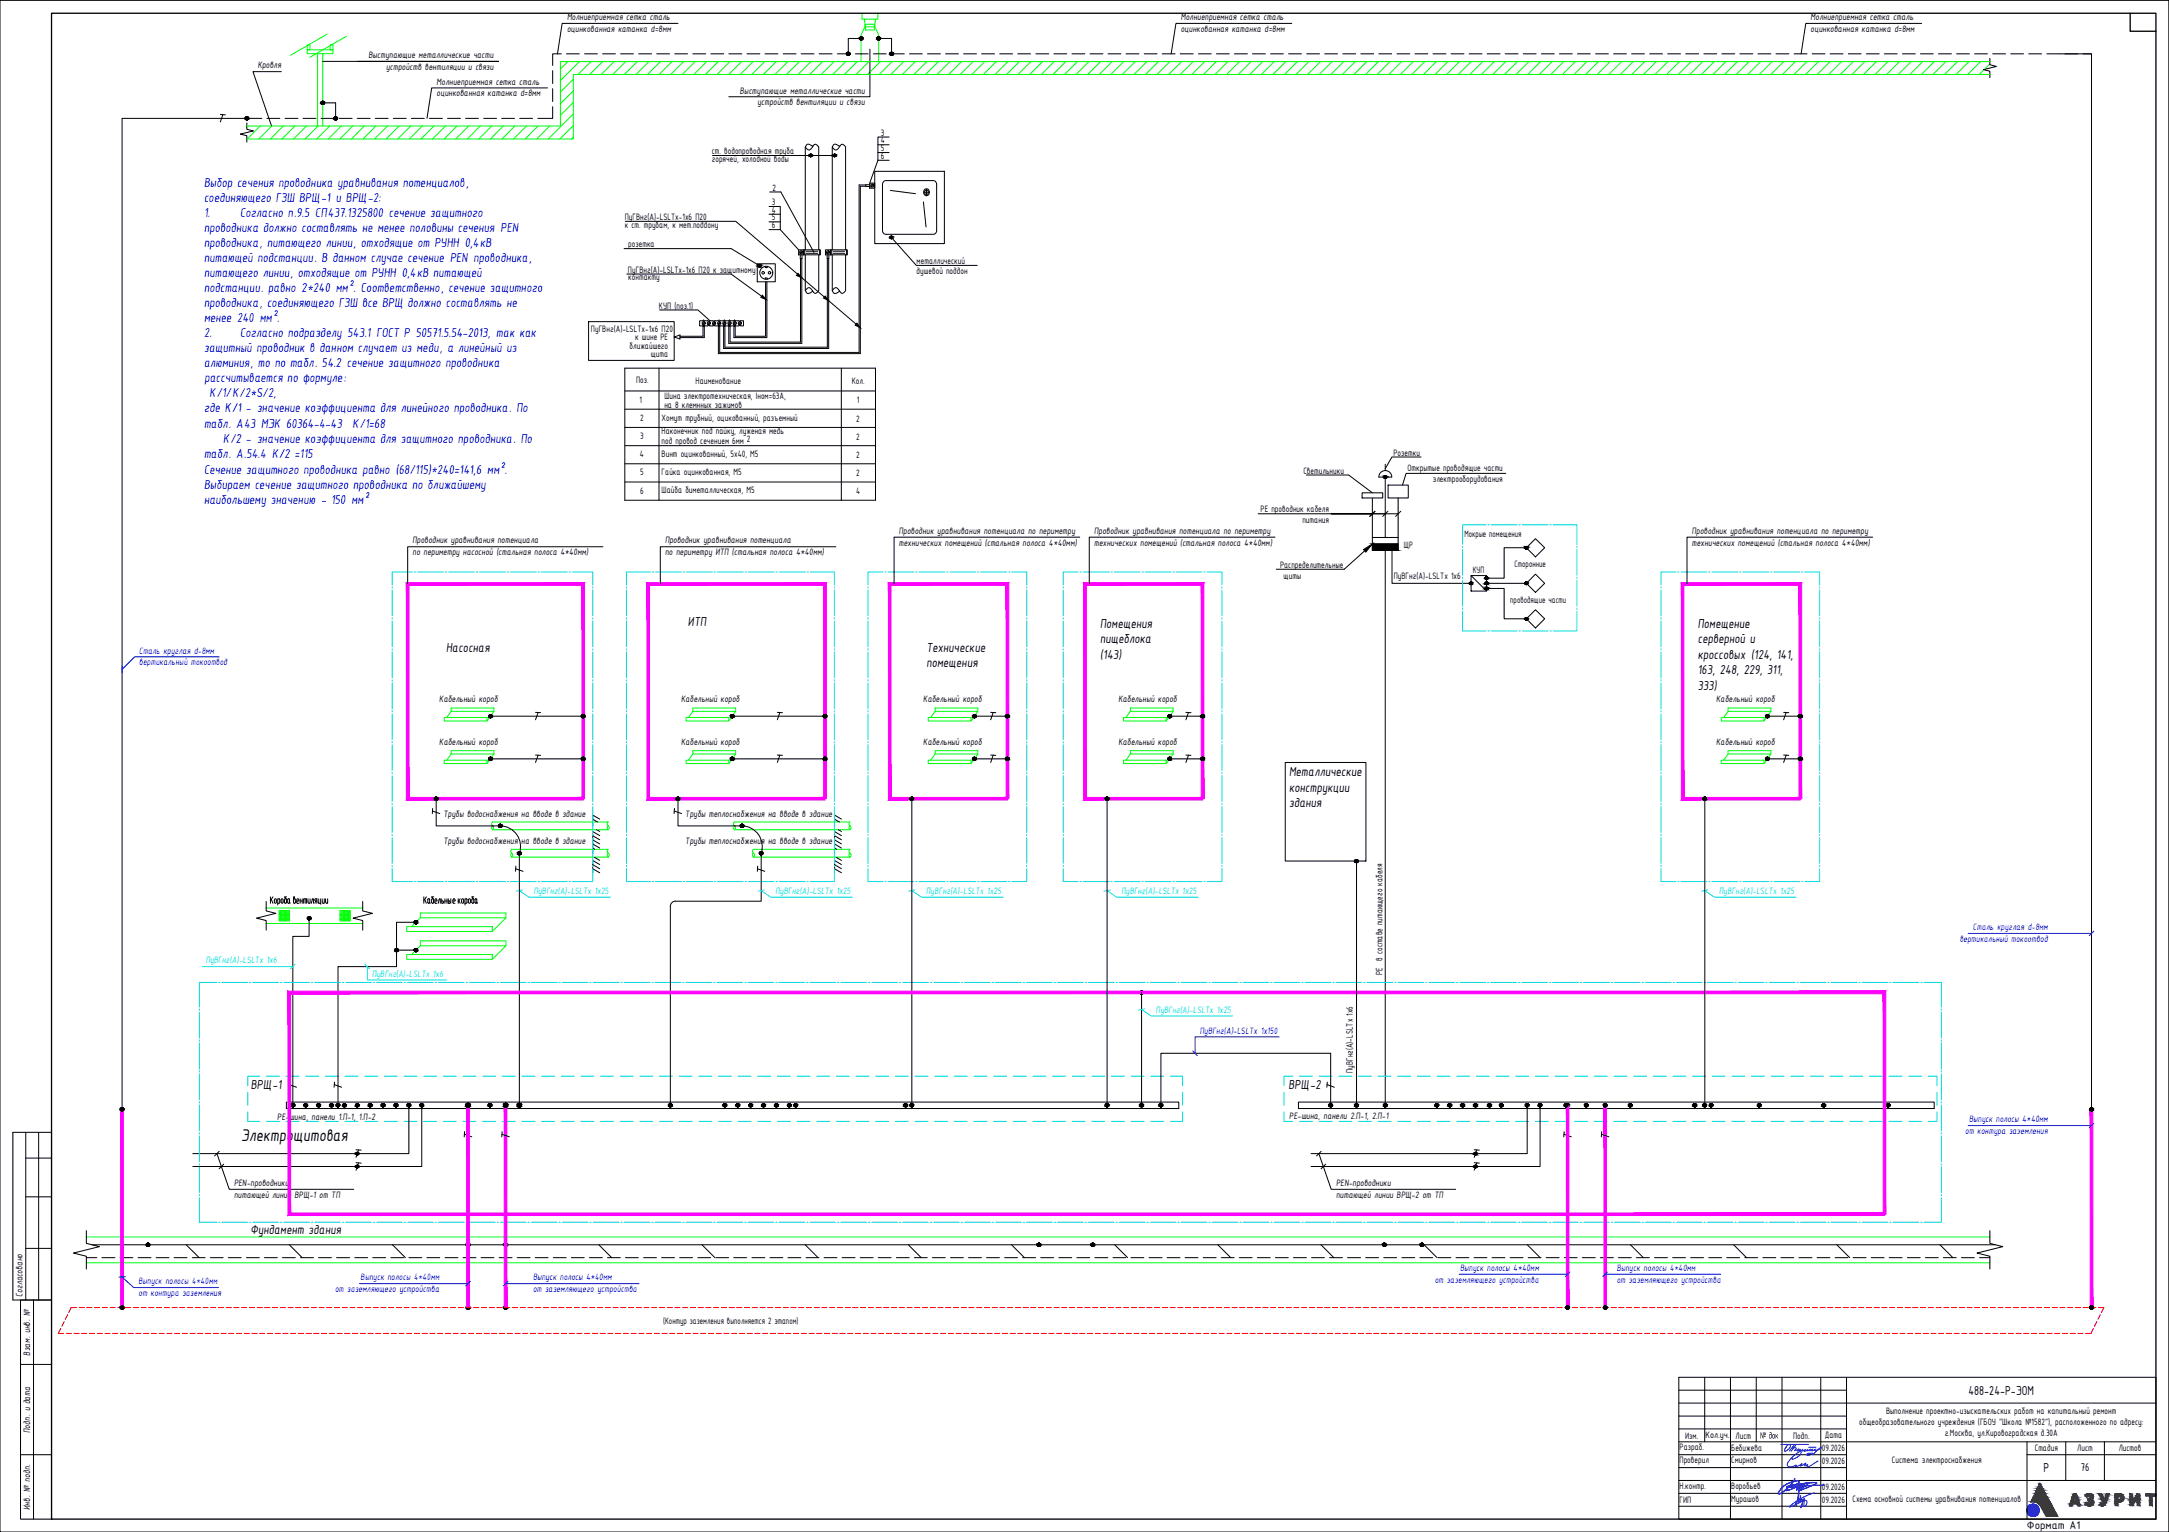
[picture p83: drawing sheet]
<svg xmlns="http://www.w3.org/2000/svg" width="841mm" height="594mm" viewBox="0 0 841 594" stroke-linecap="round" stroke-linejoin="round" font-family="sans-serif">
<defs><g id="words">
<text font-size="7.1" x="93.6" y="442.5">Электрощитовая</text>
<g font-size="5.5" fill="#00f">
<text x="79.1" y="72.4">Выбор сечения проводника уравнивания потенциалов,</text>
<text x="79.1" y="78.3">соединяющего ГЗШ ВРЩ-1 и ВРЩ-2:</text>
<text x="79.1" y="84.1">1.</text>
<text x="79.1" y="90">проводника должно составлять не менее половины сечения PEN</text>
<text x="93.1" y="84.1">Согласно п.9.5 СП437.1325800 сечение защитного</text>
<text x="79.1" y="95.8">проводника, питающего линии, отходящие от РУНН 0,4кВ</text>
<text x="79.1" y="101.6">питающей подстанции. В данном случае сечение PEN проводника,</text>
<text x="79.1" y="107.5">питающего линии, отходящие от РУНН 0,4кВ питающей</text>
<text x="79.1" y="113.3">подстанции. равно 2*240 мм². Соответственно, сечение защитного</text>
<text x="79.1" y="119.1">проводника, соединяющего ГЗШ все ВРЩ должно составлять не</text>
<text x="79.1" y="124.9">менее 240 мм².</text>
<text x="79.1" y="130.8">2.</text>
<text x="93.1" y="130.8">Согласно подразделу 543.1 ГОСТ Р 50571.5.54-2013, так как</text>
<text x="79.1" y="136.6">защитный проводник в данном случает из меди, а линейный из</text>
<text x="79.1" y="142.5">алюминия, то по табл. 54.2 сечение защитного проводника</text>
<text x="79.3" y="148.3">рассчитывается по формуле:</text>
<text x="81.2" y="154.1">К/1/К/2*S/2,</text>
<text x="79.1" y="159.9">где К/1 - значение коэффициента для линейного проводника. По</text>
<text x="79.1" y="165.8">табл. А43 МЭК 60364-4-43</text>
<text x="136.7" y="165.8">К/1=68</text>
<text x="86.6" y="171.6">К/2 - значение коэффициента для защитного проводника. По</text>
<text x="79.1" y="177.5">табл. А.54.4 К/2 =115</text>
<text x="79.1" y="183.7">Сечение защитного проводника равно (68/115)*240=141,6 мм².</text>
<text x="79.1" y="189.5">Выбираем сечение защитного проводника по ближайшему</text>
<text x="79.1" y="195.3">наибольшему значению - 150 мм²</text>
</g>
<g font-size="5.5">
<text x="266.7" y="242.6">ИТП</text>
<text x="426.6" y="243.4">Помещения</text>
<text x="658.3" y="243.4">Помещение</text>
<text x="426.6" y="249.3">пищеблока</text>
<text x="658.3" y="249.3">серверной и</text>
<text x="173" y="252.7">Насосная</text>
<text x="359.2" y="252.7">Технические</text>
<text x="426.6" y="255.5">(143)</text>
<text x="658.3" y="255.5">кроссовых (124, 141,</text>
<text x="359.2" y="258.5">помещения</text>
<text x="658.3" y="261.3">163, 248, 229, 311,</text>
<text x="658.3" y="267.5">333)</text>
<text x="499.8" y="301.1">Металлические</text>
<text x="499.8" y="306.9">конструкции</text>
<text x="499.8" y="312.8">здания</text>
<text x="97.2" y="422.4">ВРЩ-1</text>
<text x="499.6" y="422.4">ВРЩ-2</text>
<text x="97.1" y="478.3">Фундамент здания</text>
</g>
<g font-size="5.4">
<text x="763.2" y="540.9">488-24-Р-ЭОМ</text>
<text x="792.4" y="570.8">Р</text>
</g>
<g font-size="4.7">
<text x="806.8" y="570.6">76</text>
<text x="786" y="593.1">Формат A1</text>
</g>
<g font-size="3.9">
<text x="219.9" y="7.8">Молниеприемная сетка сталь</text>
<text x="457.8" y="7.8">Молниеприемная сетка сталь</text>
<text x="702.1" y="7.8">Молниеприемная сетка сталь</text>
<text x="219.9" y="12.3">оцинкованная катанка d=8мм</text>
<text x="457.8" y="12.3">оцинкованная катанка d=8мм</text>
<text x="702.1" y="12.3">оцинкованная катанка d=8мм</text>
<text x="142.9" y="22.5">Выступающие металлические части</text>
<text x="99.9" y="26.5">Кровля</text>
<text x="149.7" y="27.1">устройств вентиляции и связи</text>
<text x="169.3" y="32.8">Молниеприемная сетка сталь</text>
<text x="169.3" y="37.4">оцинкованная катанка d=8мм</text>
<text x="286.9" y="36.3">Выступающие металлические части</text>
<text x="293.7" y="40.8">устройств вентиляции и связи</text>
<text x="341.5" y="52.6">3</text>
<text x="276" y="59.8">ст. водопроводная труба</text>
<text x="341.5" y="55.6">4</text>
<text x="341.5" y="58.6">5</text>
<text x="276" y="62.7">горячей, холодной воды</text>
<text x="341.5" y="61.6">6</text>
<text x="299.6" y="73.9">2</text>
<text x="299.3" y="82.5">4</text>
<text x="299.3" y="79.5">3</text>
<text x="242.2" y="85.3">ПуГВнг(А)-LSLTх-1х6 П20</text>
<text x="242.2" y="88.2">к ст. трубам, к мет.поддону</text>
<text x="299.3" y="85.5">5</text>
<text x="299.3" y="88.5">6</text>
<text x="243.6" y="95.9">розетка</text>
<text x="243.5" y="105.8">ПуГВнг(А)-LSLTх-1х6 П20 к защитному</text>
<text x="355.4" y="102.4">металлический</text>
<text x="355.4" y="106.1">душевой поддон</text>
<text x="243.6" y="108.6">контакту</text>
<text x="255.5" y="119.7">КУП (поз.1)</text>
<text x="229.2" y="128.7">ПуГВнг(А)-LSLTх-1х6 П20</text>
<text x="246.3" y="131.8">к шине PE</text>
<text x="244.1" y="135.3">ближайшего</text>
<text x="252.3" y="138.5">щита</text>
<text x="246.7" y="148.6">Поз.</text>
<text x="269.7" y="148.9">Наименование</text>
<text x="330.2" y="148.9">Кол.</text>
<text x="257.6" y="154.6">Шина электротехническая, Iном=63А,</text>
<text x="247.9" y="156.1">1</text>
<text x="257.6" y="158.1">на 8 клемнных зажимов</text>
<text x="332.2" y="156.4">1</text>
<text x="248.2" y="163.2">2</text>
<text x="256.5" y="163.2">Хомут трубный, оцикованный, разъемный</text>
<text x="332" y="163.5">2</text>
<text x="248.2" y="170.2">3</text>
<text x="256.5" y="168.4">Наконечник под пайку, луженая медь</text>
<text x="256.5" y="172.2">под провод сечением 6мм 2</text>
<text x="332" y="170.6">2</text>
<text x="248.1" y="177.3">4</text>
<text x="256.5" y="177.2">Винт оцинкованный, 5х40, М5</text>
<text x="332" y="177.6">2</text>
<text x="540.3" y="176.7">Розетки</text>
<text x="248.2" y="184.4">5</text>
<text x="256.5" y="184.3">Гайка оцинкованная, М5</text>
<text x="332" y="184.7">2</text>
<text x="505.4" y="183.7">Светильники</text>
<text x="545.8" y="182.8">Открытые проводящие части</text>
<text x="248.2" y="191.4">6</text>
<text x="256.5" y="191.4">Шайба биметаллическая, М5</text>
<text x="331.9" y="191.7">4</text>
<text x="555.5" y="187">электрооборудования</text>
<text x="488.8" y="198.7">PE проводник кабеля</text>
<text x="505" y="202.9">питания</text>
<text x="348.5" y="207">Проводник уравнивания потенциала по периметру</text>
<text x="424.3" y="207">Проводник уравнивания потенциала по периметру</text>
<text x="567.9" y="208.2">Мокрые помещения</text>
<text x="656" y="207">Проводник уравнивания потенциала по периметру</text>
<text x="160" y="215.2">по периметру насосной (стальная полоса 4*40мм)</text>
<text x="160" y="210.7">Проводник уравнивания потенциала</text>
<text x="257.9" y="215.2">по периметру ИТП (стальная полоса 4*40мм)</text>
<text x="257.9" y="210.7">Проводник уравнивания потенциала</text>
<text x="348.5" y="211.6">технических помещений (стальная полоса 4*40мм)</text>
<text x="424.3" y="211.6">технических помещений (стальная полоса 4*40мм)</text>
<text x="544.4" y="212.6">ЩР</text>
<text x="656" y="211.6">технических помещений (стальная полоса 4*40мм)</text>
<text x="496.3" y="220.2">Распределительные</text>
<text x="587.2" y="219.9">Сторонние</text>
<text x="497.7" y="224.4">щиты</text>
<text x="540.4" y="224.4">ПуВГнг(А)-LSLТх 1х6</text>
<text x="571" y="222.3">КУП</text>
<text x="585.6" y="233.9">проводящие части</text>
<text x="170.3" y="272.3">Кабельный короб</text>
<text x="264.1" y="272.3">Кабельный короб</text>
<text x="358" y="272.3">Кабельный короб</text>
<text x="433.7" y="272.3">Кабельный короб</text>
<text x="665.5" y="272.3">Кабельный короб</text>
<text x="170.3" y="288.8">Кабельный короб</text>
<text x="264.1" y="288.8">Кабельный короб</text>
<text x="358" y="288.8">Кабельный короб</text>
<text x="433.7" y="288.8">Кабельный короб</text>
<text x="665.5" y="288.8">Кабельный короб</text>
<text x="172" y="316.8">Трубы водоснабжения на вводе в здание</text>
<text x="265.7" y="316.8">Трубы теплоснабжения на вводе в здание</text>
<text x="172" y="327.4">Трубы водоснабжения на вводе в здание</text>
<text x="265.7" y="327.4">Трубы теплоснабжения на вводе в здание</text>
<text x="536.1" y="378" transform="rotate(-90 536.1 378)">РЕ в составе питающего кабеля</text>
<text x="524.6" y="416.1" transform="rotate(-90 524.6 416.1)">ПуВГнг(А)-LSLТх 1х6</text>
<text x="107.5" y="434.1">PE-шина, панели 1.П-1, 1.П-2</text>
<text x="499.9" y="434">PE-шина, панели 2.П-1, 2.П-1</text>
<text x="90.8" y="460">PEN-проводники</text>
<text x="518.1" y="460">PEN-проводники</text>
<text x="90.8" y="464.5">питающей линии ВРЩ-1 от ТП</text>
<text x="518.1" y="464.5">питающей линии ВРЩ-2 от ТП</text>
<text x="8.7" y="502.8" transform="rotate(-90 8.7 502.8)">Согласовано</text>
<text x="257.1" y="513.3">(Контур заземления выполняется 2 этапом)</text>
<text x="11.7" y="525.8" transform="rotate(-90 11.7 525.8)">Взам. инв. №</text>
<text x="731.3" y="548.2">Выполнение проектно-изыскательских работ на капитальный ремонт</text>
<text x="11.7" y="555.8" transform="rotate(-90 11.7 555.8)">Подп. и дата</text>
<text x="653.4" y="557.8">Изм.</text>
<text x="661.2" y="557.5">Кол.уч.</text>
<text x="673" y="557.8">Лист</text>
<text x="682.5" y="557.8">№ док</text>
<text x="695.3" y="557.8">Подп.</text>
<text x="707.6" y="557.7">Дата</text>
<text x="720.9" y="552.6">общеобразовательного учреждения (ГБОУ &quot;Школа №1582&quot;), расположенного по адресу:</text>
<text x="754" y="556.8">г.Москва, ул.Кировоградская д.30А</text>
<text x="651.3" y="562.5">Разраб.</text>
<text x="671.3" y="562.8">Бебижева</text>
<text x="706.5" y="562.8">09.2026</text>
<text x="789" y="562.8">Стадия</text>
<text x="805.5" y="562.8">Лист</text>
<text x="821.6" y="562.8">Листов</text>
<text x="651.3" y="567.5">Проверил</text>
<text x="671.3" y="567.5">Смирнов</text>
<text x="706.5" y="567.8">09.2026</text>
<text x="733.6" y="567.5">Система электроснабжения</text>
<text x="651.3" y="577.5">Н.контр.</text>
<text x="671.3" y="577.5">Воробьев</text>
<text x="706.5" y="577.9">09.2026</text>
<text x="11.7" y="585.6" transform="rotate(-90 11.7 585.6)">Инв. № подп.</text>
<text x="651.3" y="582.9">ГИП</text>
<text x="671.3" y="582.5">Мурашов</text>
<text x="706.5" y="582.9">09.2026</text>
<text x="718.3" y="582.5">Схема основной системы уравнивания потенциалов</text>
</g>
<g font-size="3.9" fill="#00f">
<text x="54" y="258">вертикальный токоотвод</text>
<text x="54" y="253.5">Сталь круглая d-8мм</text>
<text x="759.9" y="365.2">вертикальный токоотвод</text>
<text x="765" y="360.7">Сталь круглая d-8мм</text>
<text x="465.2" y="400.9">ПуВГнг(А)-LSLТх 1х150</text>
<text x="763.5" y="435.2">Выпуск полосы 4*40мм</text>
<text x="762" y="439.7">от контура заземления</text>
<text x="139.8" y="496.5">Выпуск полосы 4*40мм</text>
<text x="206.7" y="496.5">Выпуск полосы 4*40мм</text>
<text x="556.3" y="497.4">от заземляющего устройства</text>
<text x="566.2" y="492.9">Выпуск полосы 4*40мм</text>
<text x="626.9" y="497.4">от заземляющего устройства</text>
<text x="626.9" y="492.9">Выпуск полосы 4*40мм</text>
<text x="53.7" y="502.6">от контура заземления</text>
<text x="53.7" y="498">Выпуск полосы 4*40мм</text>
<text x="129.9" y="501">от заземляющего устройства</text>
<text x="206.7" y="501">от заземляющего устройства</text>
</g>
<g font-size="3.9" fill="#0ff">
<text x="207" y="346.6">ПуВГнг(А)-LSLТх 1х25</text>
<text x="300.7" y="346.6">ПуВГнг(А)-LSLТх 1х25</text>
<text x="359.2" y="346.6">ПуВГнг(А)-LSLТх 1х25</text>
<text x="434.8" y="346.6">ПуВГнг(А)-LSLТх 1х25</text>
<text x="666.6" y="346.6">ПуВГнг(А)-LSLТх 1х25</text>
<text x="79.8" y="373.6">ПуВГнг(А)-LSLТх 1х6</text>
<text x="144.3" y="378.7">ПуВГнг(А)-LSLТх 1х6</text>
<text x="448.2" y="392.7">ПуВГнг(А)-LSLТх 1х25</text>
</g>
</g></defs>
<!-- layer: 0 -->
<g fill="#000" stroke="#000" stroke-width=".39">
<path d="M537 184.5h.3zM537 185.5h.3zM528.7 213.1l3.4-2.2-2.5 3.2zM591.7 211.9h.3zM576.3 225.7h.2zM576.3 223.7h.2zM576.3 227.7h.2zM576.3 226.7h.2zM576.3 224.7h.2zM576.3 228.7h.2zM591.7 225.7h.3zM591.7 239.5h.3z"/>
<path d="M537 184.5l.3 .1zM536.9 184.6h.4z"/>
<path d="M536.9 184.6h.5zM536.8 184.6h.6z"/>
<path d="M536.9 185.5h.4zM536.9 185.5h.4z"/>
<path d="M536.8 184.6l.7 .1zM536.7 184.7h.8z"/>
<path d="M536.8 185.4h.6zM536.8 185.4l.5 .1z"/>
<path d="M536.7 184.7l.8 .1zM536.7 184.7l.8 .1z"/>
<path d="M536.7 185.3h.8zM536.7 185.3l.7 .1z"/>
<path d="M536.7 184.8h.9zM536.7 184.8h.9z"/>
<path d="M536.7 185.3h.8zM536.7 185.3h.8z"/>
<path d="M536.7 184.8l.9 .1zM536.7 184.8l.9 .1z"/>
<path d="M536.7 185.2h.9zM536.7 185.2l.8 .1z"/>
<path d="M536.7 184.9l.9 .1zM536.7 184.9l.9 .1z"/>
<path d="M536.6 185l1 .1zM536.6 185l1 .1z"/>
<path d="M536.7 185.1h.9zM536.7 185.1l.9 .1z"/>
<path d="M532.1 210.9l10 2.5v-2.5zM532.1 210.9l10 2.5h-10z"/>
<path d="M591.7 211.9l.4 .1zM591.6 212h.5z"/>
<path d="M591.7 212.9h.3zM591.7 212.9h.2z"/>
<path d="M591.6 212h.6zM591.6 212h.6z"/>
<path d="M591.6 212.9h.5zM591.6 212.9h.4z"/>
<path d="M591.6 212l.6 .1zM591.5 212.1h.7z"/>
<path d="M591.6 212.8h.6zM591.6 212.8l.5 .1z"/>
<path d="M591.5 212.1h.8zM591.5 212.1h.8z"/>
<path d="M591.5 212.7h.7zM591.5 212.7l.7 .1z"/>
<path d="M591.4 212.1l.9 .1zM591.4 212.1l.9 .1z"/>
<path d="M591.4 212.7h.9zM591.4 212.7h.8z"/>
<path d="M591.4 212.2l.9 .1zM591.4 212.2l.9 .1z"/>
<path d="M591.4 212.3l.9 .1zM591.4 212.3l.9 .1z"/>
<path d="M591.4 212.4l.9 .1zM591.4 212.4l.9 .1z"/>
<path d="M591.4 212.5l.9 .1zM591.4 212.5l.9 .1z"/>
<path d="M591.4 212.6h.9zM591.4 212.6l.9 .1z"/>
<path d="M570.4 225.7h.2zM570.3 225.7h.3z"/>
<path d="M570.3 225.7h.4zM570.2 225.7h.5z"/>
<path d="M570.3 226.7h.3zM570.3 226.7h.2z"/>
<path d="M570.2 225.7l.5 .1zM570.1 225.8h.6z"/>
<path d="M570.2 226.6h.5zM570.2 226.6l.4 .1z"/>
<path d="M570.1 225.8l.7 .1zM570.1 225.8l.7 .1z"/>
<path d="M570.1 226.6h.6zM570.1 226.6h.6z"/>
<path d="M570.1 225.9h.8zM570 225.9h.9z"/>
<path d="M570.1 226.5h.7zM570.1 226.5l.6 .1z"/>
<path d="M570 225.9l.9 .1zM570 225.9l.9 .1z"/>
<path d="M570 226.5h.9zM570 226.5h.8z"/>
<path d="M569.9 226l1 .1zM569.9 226l1 .1z"/>
<path d="M569.9 226.1l1 .1zM569.9 226.1l1 .1z"/>
<path d="M569.9 226.2l1 .1zM569.9 226.2l1 .1z"/>
<path d="M569.9 226.3l1 .1zM569.9 226.3l1 .1z"/>
<path d="M569.9 226.4h1zM569.9 226.4l1 .1z"/>
<path d="M576.3 225.7h.3zM576.2 225.7h.4z"/>
<path d="M576.3 223.7h.3zM576.2 223.7h.4z"/>
<path d="M576.3 227.7h.3zM576.2 227.7h.4z"/>
<path d="M576.2 225.7l.5 .1zM576.1 225.8h.6z"/>
<path d="M576.2 226.6h.4zM576.2 226.6l.3 .1z"/>
<path d="M576.2 223.7l.5 .1zM576.1 223.8h.6z"/>
<path d="M576.2 224.6h.4zM576.2 224.6l.3 .1z"/>
<path d="M576.2 227.7l.5 .1zM576.2 227.7l.5 .1z"/>
<path d="M576.2 228.7h.4zM576.2 228.7h.3z"/>
<path d="M576.1 225.8l.7 .1zM576.1 225.8l.7 .1z"/>
<path d="M576.1 226.6h.6zM576.1 226.6h.5z"/>
<path d="M576.1 223.8l.7 .1zM576.1 223.8l.7 .1z"/>
<path d="M576.1 224.6h.6zM576.1 224.6h.5z"/>
<path d="M576.1 227.8l.7 .1zM576 227.9h.8z"/>
<path d="M576.1 228.6h.6zM576.1 228.6l.5 .1z"/>
<path d="M576 225.9h.8zM576 225.9h.8z"/>
<path d="M576 226.5h.8zM576 226.5l.7 .1z"/>
<path d="M576 223.9h.8zM576 223.9h.8z"/>
<path d="M576 224.6h.8zM576 224.6h.7z"/>
<path d="M576 227.9h.8zM576 227.9h.8z"/>
<path d="M576 228.5h.8zM576 228.5l.7 .1z"/>
<path d="M576 225.9l.9 .1zM576 225.9l.9 .1z"/>
<path d="M576 226.5h.8zM576 226.5h.8z"/>
<path d="M576 223.9l.9 .1zM576 223.9l.9 .1z"/>
<path d="M576 224.5h.8zM576 224.5l.8 .1z"/>
<path d="M576 227.9l.9 .1zM576 227.9l.9 .1z"/>
<path d="M576 228.4h.8zM576 228.4l.8 .1z"/>
<path d="M575.9 226l1 .1zM575.9 226l1 .1z"/>
<path d="M575.9 226.4h1zM575.9 226.4l.9 .1z"/>
<path d="M575.9 224l1 .1zM575.9 224l1 .1z"/>
<path d="M575.9 224.4h1zM575.9 224.4l.9 .1z"/>
<path d="M575.9 228l1 .1zM575.9 228l1 .1z"/>
<path d="M575.9 228.4h1zM575.9 228.4h.9z"/>
<path d="M575.9 226.1l1 .1zM575.9 226.1l1 .1z"/>
<path d="M575.9 226.2l1 .1zM575.9 226.2l1 .1z"/>
<path d="M575.9 226.3h1zM575.9 226.3l1 .1z"/>
<path d="M575.9 224.1l1 .1zM575.9 224.1l1 .1z"/>
<path d="M575.9 224.2l1 .1zM575.9 224.2l1 .1z"/>
<path d="M575.9 224.3h1zM575.9 224.3l1 .1z"/>
<path d="M575.9 228.1l1 .1zM575.9 228.1l1 .1z"/>
<path d="M575.9 228.2l1 .1zM575.9 228.2l1 .1z"/>
<path d="M575.9 228.3h1zM575.9 228.3l1 .1z"/>
<path d="M591.7 225.7h.4zM591.6 225.7h.5z"/>
<path d="M591.7 226.7h.3zM591.7 226.7h.2z"/>
<path d="M591.7 239.5h.4zM591.6 239.5h.5z"/>
<path d="M591.6 225.7l.6 .1zM591.6 225.7l.6 .1z"/>
<path d="M591.6 226.6h.5zM591.6 226.6l.4 .1z"/>
<path d="M591.6 239.5l.6 .1zM591.6 239.5l.6 .1z"/>
<path d="M591.6 225.8l.6 .1zM591.6 225.8l.6 .1z"/>
<path d="M591.6 226.6h.6zM591.6 226.6h.5z"/>
<path d="M591.6 239.6h.6zM591.5 239.6h.7z"/>
<path d="M591.5 225.9h.8zM591.5 225.9h.8z"/>
<path d="M591.5 226.5h.7zM591.5 226.5l.7 .1z"/>
<path d="M591.5 239.6l.8 .1zM591.5 239.6l.8 .1z"/>
<path d="M591.4 225.9l.9 .1zM591.4 225.9l.9 .1z"/>
<path d="M591.4 226.5h.9zM591.4 226.5h.8z"/>
<path d="M591.4 239.7l.9 .1zM591.4 239.7l.9 .1z"/>
<path d="M591.4 226l.9 .1zM591.4 226l.9 .1z"/>
<path d="M591.4 226.1l.9 .1zM591.4 226.1l.9 .1z"/>
<path d="M591.4 226.2l.9 .1zM591.4 226.2l.9 .1z"/>
<path d="M591.4 226.3l.9 .1zM591.4 226.3l.9 .1z"/>
<path d="M591.4 226.4h.9zM591.4 226.4l.9 .1z"/>
<path d="M591.4 239.8l.9 .1zM591.4 239.8l.9 .1z"/>
<path d="M591.4 239.9l.9 .1zM591.4 239.9l.9 .1z"/>
<path d="M591.4 240l.9 .1zM591.4 240l.9 .1z"/>
<path d="M591.7 240.5h.3zM591.7 240.5h.2z"/>
<path d="M591.6 240.4h.5zM591.6 240.4l.4 .1z"/>
<path d="M591.6 240.4h.6zM591.6 240.4h.5z"/>
<path d="M591.5 240.3h.7zM591.5 240.3l.7 .1z"/>
<path d="M591.4 240.3h.9zM591.4 240.3h.8z"/>
<path d="M591.4 240.1l.9 .1zM591.4 240.1l.9 .1z"/>
<path d="M591.4 240.2h.9zM591.4 240.2l.9 .1z"/>
<circle cx="591.8" cy="212.9" r=".07"/>
<circle cx="592.2" cy="212.8" r=".07"/>
<circle cx="592.2" cy="212.1" r=".07"/>
<circle cx="592.2" cy="212.7" r=".07"/>
<circle cx="592.3" cy="212.7" r=".07"/>
<circle cx="570.1" cy="226.5" r=".07"/>
<circle cx="570.1" cy="225.9" r=".07"/>
<circle cx="570.3" cy="226.7" r=".07"/>
<circle cx="576" cy="224.2" r=".07"/>
<circle cx="576" cy="224.3" r=".07"/>
<circle cx="576" cy="228.1" r=".07"/>
<circle cx="576" cy="227.9" r=".07"/>
<circle cx="576" cy="224.5" r=".07"/>
<circle cx="576.1" cy="226.5" r=".07"/>
<circle cx="576.1" cy="225.9" r=".07"/>
<circle cx="576.4" cy="223.7" r=".07"/>
<circle cx="576.8" cy="223.9" r=".07"/>
<circle cx="576.8" cy="225.9" r=".07"/>
<circle cx="576.9" cy="224" r=".07"/>
<circle cx="576.9" cy="228.3" r=".07"/>
<circle cx="576.9" cy="228" r=".07"/>
<circle cx="591.5" cy="239.6" r=".07"/>
<circle cx="591.5" cy="226.5" r=".07"/>
<circle cx="591.8" cy="239.5" r=".07"/>
<circle cx="592" cy="239.5" r=".07"/>
<circle cx="592.2" cy="239.6" r=".07"/>
<circle cx="592.2" cy="226.5" r=".07"/>
<circle cx="592.3" cy="226.3" r=".07"/>
</g>
<g fill="none" stroke="#000" stroke-width=".39">
<path d="M0 .1h841v594h-841zM312.3 57v39.9M315.2 56.8l-.4-.3a1.37 1.37 0 0 0-1.5-.6 1.37 1.37 0 0 0-1 1.1l.3 .5a1.25 1.25 0 0 0 1.3 .7 1.25 1.25 0 0 0 1.1-1.1 1.25 1.25 0 0 1 1.2-1.2 1.25 1.25 0 0 1 1.3 1.1v39.9M322.7 57v39.9M325.6 56.8l-.4-.3a1.34 1.34 0 0 0-1.4-.6 1.34 1.34 0 0 0-1.1 1.1l.3 .5a1.22 1.22 0 0 0 1.3 .7 1.22 1.22 0 0 0 1.1-1.1 1.25 1.25 0 0 1 1.2-1.2 1.25 1.25 0 0 1 1.3 1.1v39.9M335.7 71.7h-2.6v65h-54v-10.1h-.5v10.5h55v-64.9h2.1M337.2 71h2v2h-2zM337.2 71.6h-1.5v.7h1.5M338.5 71.5l-.8 .8M338.7 71.7l-.8 .8M339.2 66.4h27v28.1h-27zM342.7 70.3l.8-.3h18.2a1.5 1.5 0 0 1 1.5 1.9v17.1a1.5 1.5 0 0 1-1.5 1.9h-18a1.5 1.5 0 0 1-1.5-1.9v-17.4z"/>
<path d="M345.3 73.8l9.7 1.3M358.1 78.3l1 9.7M358.5 74.6h1.5M358.6 73.5a1.22 1.22 0 0 1 1.8 1.1 1.22 1.22 0 0 1-1.9 .9 1.6 1.6 0 0 1 .1-2zM359.2 73.6v1.9a.82 .82 0 0 0 1-.8 .82 .82 0 0 0-.8-.9 .82 .82 0 0 0-.9 .8l.2 .6 .5 .3M309.7 96.9h1.9v1.9h-1.9zM310.3 98.8v1.5h.7v-1.5M310.9 97.3l-.8 .8M311.1 97.6l-.8 .8M311.6 96.9h6.5v1.9h-6.5zM312 96.9v1.9M312.3 98.8v13.9"/>
<path d="M312.6 97.4h4.5M312.6 98.2h4.5M317.5 98.8v13.9a1.26 1.26 0 0 1-1.3 1.1 1.26 1.26 0 0 1-1.2-1.2 1.39 1.39 0 0 0-1.4-1 1.39 1.39 0 0 0-1.3 1.1 1.36 1.36 0 0 0 1 1.1 1.36 1.36 0 0 0 1.5-.6l.4-.3M317.8 96.9v1.9M320.1 96.9h1.9v1.9h-1.9zM320.7 98.8v1.5h.7v-1.5M321.4 97.3l-.9 .8M321.6 97.6l-.8 .8M322 96.9h6.5v1.9h-6.5zM322.5 96.9v1.9M322.7 98.8v13.9M323 97.4h4.5"/>
<path d="M323 98.2h4.5M327.9 98.8v13.9a1.26 1.26 0 0 1-1.3 1.1 1.26 1.26 0 0 1-1.2-1.2 1.25 1.25 0 0 0-1.7-1 1.25 1.25 0 0 0-.5 2 1.7 1.7 0 0 0 2.4-.7M328.2 96.9v1.9M293.6 102.3h7v7h-7zM296.7 103.3v.5h.8v-.5M296.7 108.3v-.5h.8v.5M296.8 109.3v21.1h-11.7v-3.8h-.5v4.3h12.7v-21.6M310.4 100.3v32.3h-27.3v-6h-.5v6.6h28.3v-32.9M320.8 100.3v34.3h-39.7v-8h-.5v8.5h40.7v-34.8M228.2 124.7h33.2v15.1h-33.2zM261.4 130.7l2.3-.8v1.6zM263.7 130.4h8.9v-3.8h.5v4.3h-9.4"/>
<path d="M272.4 124.4h-1.1v2h1.1M272.5 124.3h6.7M272.5 126.3h.8M272.8 124v.6M272.8 126.2v.4M273.1 124.9l-.8 .8M273.2 126.4h1.2M273.3 125.1l-.8 .8M274.5 126.3h.7M275.2 124.9l-.9 .8M275.2 126.4h1.2M275.4 125.1l-.9 .8"/>
<path d="M276.4 126.3h.8M277.2 124.9l-.9 .8M277.2 126.4h1.2M277.4 125.1l-.9 .8M278.4 126.3h.8M278.8 124v.6M278.8 126.2v.4M279.1 124.9l-.8 .8M279.2 124.4h3.2M279.2 126.4h1.2M279.4 125.1l-.8 .8M280.5 126.3h.8"/>
<path d="M280.8 124v.6M280.8 126.2v.4M281.1 124.9l-.8 .8M281.2 126.4h1.2M281.3 125.1l-.8 .8M282.5 124.3h2.7M282.5 126.3h.7M282.8 124v.6M282.8 126.2v.4M283.2 124.9l-.9 .8M283.2 126.4h1.2M283.4 125.1l-.9 .8"/>
<path d="M284.4 126.3h.8M284.8 124v.6M284.8 126.2v.4M285.2 124.9l-.9 .8M285.2 124.4h3.1v2h-1.1M285.2 126.4h1.2M285.4 125.1l-.9 .8M286.4 126.3h.8M287.1 124.9l-.8 .8M287.4 125.1l-.8 .8M242.3 142.8h97.2v51.2h-97.2zM242.3 158.7h97.2"/>
<path d="M242.3 151.6h97.2M255.5 142.8v51.2M326.2 142.8v51.2M242.3 179.8h97.2M242.3 172.8h97.2M242.3 165.7h97.2M551 177.2h-11.3l-2.6 4.6M242.3 186.9h97.2M487.8 199.2h54.3M506.5 184.2h16.4l9.2 6.9M528.2 191.1h8v2h-8zM533.1 198.3l-2 2"/>
<path d="M534.6 185a2.52 2.52 0 0 1 2.5-2.5 2.52 2.52 0 0 1 2.6 2.5M534.6 185h5M537.1 180v2.5M538.1 198.3l-1.9 2M538.2 188.1h7.9v5h-7.9zM543.1 198.3l-2 2M583.9 183.6h-38.7l-1.4 4.5M529.2 213.6l-8 7.1h-26.3M532.1 208.4h10v5h-10zM532.1 210.9h10M591.4 212.3h.1M591.4 212.4h.1"/>
<path d="M591.4 212.1h.1M591.5 212.7h.1M591.4 212.5h.1M591.5 212.1h.1M591.5 212.5h.1M591.6 212.2h.1M591.6 212.4h.1M591.6 212.7h.1M591.6 212.5h.1M591.6 212.7v.1M591.6 212h.1M591.6 212.8v.1"/>
<path d="M591.7 211.9l-.1 .1M591.7 212.8v.1M591.7 212.9h.1M591.7 212.5h.1M591.7 212.7h.1M591.8 212l.3 .1M591.8 211.9l.1 .2M591.8 212.4h.1M591.8 212.7h.1M591.8 212.8l.1 .1M591.8 212.5h.1M591.9 212.6v.3"/>
<path d="M591.9 212.4h.1M591.9 212.1v.2M591.9 211.9v.2M591.9 212.5h.1M591.9 212.2v.1M591.9 212.4h-.1M591.9 212.6l-.1 .1M592 212.1h.2M592 212.2h.2M592 212.3h.2M592 212.4h.2M592 212.6h.2"/>
<path d="M592 212.7h.2M592 212.8v.1M592 212.6v.1M592 212.4h.1M592 212.1v.2M592 211.9v.2M592 212.9h.1M592 212.5h.1M592 212.7h.1M592.1 212.6v.2M592.1 212.4h.1M592.1 212.1v.2"/>
<path d="M592.1 212.5h.1M592.2 212.2v.1M592.2 212.3h.1M592.2 212.4h.1M592.2 212.6v.1M592.2 212.7h-.2M592.2 212.1v.2M592.2 212.1h.1M592.2 212.5h.1M592.3 212.3h.1M595.4 208.9l3.5 3.5-3.5 3.6-3.5-3.6zM569.9 226.2h.1"/>
<path d="M569.9 226.4h.1M570 225.9l-.1 .1M570 225.9h.1M570 226.5h.1M570.1 225.9h.1M570.1 225.9h.7M570.1 225.9v.1M570.1 226.5h.7M570.1 226.5h.1M570.1 225.8v.1M570.1 225.8h.1M570.1 226.5v.1"/>
<path d="M570.1 226.2h.1M570.1 226.4v.1M570.2 226.5v.1M570.2 226.3v.2M570.2 226.1v.2M570.2 225.9v.2M570.2 225.7v.2M570.2 226h.1M570.2 226.2h.1M570.2 226.4h.1M570.2 225.7h.1M570.2 226.5l-.1 .1"/>
<path d="M570.3 225.7l.3 .2M570.3 225.8h.1M570.3 226h.1M570.3 226.2h.1M570.3 226.4h.1M570.3 226.5h.1M570.3 226.6h.1M570.3 226.5v.1M570.3 226.3v.2M570.3 226.1v.2M570.3 225.9v.2M570.3 225.7v.2"/>
<path d="M570.4 226.5v.1M570.4 226.3v.2M570.4 226.1v.2M570.4 225.9v.2M570.4 225.7v.2M570.4 225.8h.1M570.4 226h.1M570.4 226.2h.1M570.4 226.4h.1M570.4 226.5h.1M570.4 226.6h.1M570.4 226.7h.1"/>
<path d="M570.5 225.8h.1M570.5 226h.1M570.5 226.2h.1M570.5 226.4h.1M570.5 226.5h.1M570.5 226.6h.1M570.5 226.5v.1M570.5 226.3v.2M570.5 226.1v.2M570.5 225.9v.2M570.5 225.7v.2M570.5 226.7h.1"/>
<path d="M570.6 225.8h.1M570.6 225.9h.2M570.6 226.2h.1M570.6 226.4l.1 .1M570.6 226.5h.2M570.6 226.6h.1M570.7 226.3l-.1 .3M570.7 226.1v.2M570.7 225.8v.3M570.7 225.9l-.1 .1M570.7 225.8v.1M570.7 226.5v.1"/>
<path d="M570.8 226h.1M570.8 226.2h.1M570.8 226.4h.1M570.8 226.3v.2M570.8 226.1v.2M570.8 225.9v.2M570.8 225.9h.1M570.8 226.5h.1M570.9 226v.1M570.9 226.3v.1M575.9 226.2h.1M575.9 228.2h.1"/>
<path d="M576 226.3v.2M576 225.9v.2M576 224.3v.1M576 224.1l-.1 .1M576 224h.1M576 228.4h.1M576 228.1v.1M576 227.9v.1M576 225.9h.1M576 226h.1M576 226.4h.1M576 226.5h.1"/>
<path d="M576 223.9h.1M576 224.1h.1M576 224.3h.1M576 224.4h.1M576 228h.1M576 228.1h.1M576 228.3h.1M576.1 225.9h.1M576.1 225.9h.7M576.1 225.9l.1 .1M576.1 226.5h.7M576.1 226.5h.1"/>
<path d="M576.1 223.9h.1M576.1 224h.1M576.1 224.4h.7M576.1 224.5h.1M576.1 227.9h.1M576.1 227.9l.1 .1M576.1 228.1h.1M576.1 228.2h.1M576.1 228.3h.1M576.1 228.4h.1M576.1 228.5h.1M576.1 228.1v.1"/>
<path d="M576.1 224.5v.1M576.1 225.8v.1M576.1 228.5v.1M576.1 227.8v.1M576.1 225.8h.1M576.1 226.6h.1M576.1 226.5v.1M576.1 228.6h.1M576.2 226.2h.1M576.2 226.4l-.1 .1M576.2 223.8l-.1 .1M576.2 224.1v.1"/>
<path d="M576.2 224.3l-.1 .2M576.2 227.8h.1M576.2 228.4h-.1M576.2 225.9h.4M576.2 225.8h.2M576.2 226h.2M576.2 226.2h.2M576.2 226.4h.2M576.2 226.5h.2M576.2 226.5l.2 .1M576.2 226.3v.2M576.2 226.1v.2"/>
<path d="M576.2 225.9v.2M576.2 223.8h.2M576.2 223.9h.2M576.2 224h.2M576.2 224.1h.2M576.2 224.2h.2M576.2 224.3h.2M576.2 224.5h.2M576.2 224.5l.4 .1M576.2 224.3v.2M576.2 224.1v.2M576.2 224h.1"/>
<path d="M576.2 223.7v.1M576.2 227.8h.5v.2M576.2 227.9h.2M576.2 228h.2M576.2 228.1h.2M576.2 228.2h.2M576.2 228.3h.2M576.2 228.4h.2M576.2 228.5h.4M576.2 228.5v.2M576.2 228.4h.1M576.2 228.1v.1"/>
<path d="M576.2 227.9v.1M576.2 227.8v.1M576.2 223.9h.1M576.2 228.1h.1M576.2 228.3h.1M576.2 226.3v.3M576.2 225.7v.2M576.2 224.3v.4M576.2 228.4l.2 .3M576.2 227.7v.3M576.3 225.7v.2M576.4 223.7l-.2 .3"/>
<path d="M576.4 225.8h.2M576.4 226h.2M576.4 226.2h.2M576.4 226.4h.2M576.4 226.5h.2M576.4 226.5v.1M576.4 226.3v.2M576.4 226.1v.2M576.4 225.9v.2M576.4 225.7v.2M576.4 223.7l.1 .1M576.4 223.8h.2"/>
<path d="M576.4 223.9h.2M576.4 224h.2M576.4 224.1h.2M576.4 224.2h.2M576.4 224.3h.2M576.4 224.5h.2M576.4 224.3v.2M576.4 224.1v.2M576.4 224h.1M576.4 223.7v.1M576.4 227.9h.2M576.4 228h.2"/>
<path d="M576.4 228.1h.2M576.4 228.2h.2M576.4 228.3h.2M576.4 228.4h.2M576.4 228.5v.2M576.4 228.4h.1M576.4 228.1v.1M576.4 227.9v.1M576.4 227.7v.2M576.4 223.9h.1M576.4 226.7h.1M576.4 228.1h.1"/>
<path d="M576.4 228.3h.1M576.5 226.3v.4M576.5 226.1v.2M576.5 225.7v.4M576.5 224.3l-.1 .2M576.5 224.1v.2M576.5 223.7v.3M576.5 228.4v.3M576.5 228.1v.1M576.5 227.7v.3M576.5 228.1h.1M576.5 228.3h.1"/>
<path d="M576.5 226.5l-.1 .1M576.5 226.3v.2M576.5 225.9v.2M576.5 225.7v.2M576.5 224.5v.2M576.5 224.3v.2M576.5 224h.1M576.5 228.5l-.1 .2M576.5 228.4h.1M576.5 227.9v.1M576.5 227.7v.2M576.5 223.9h.1"/>
<path d="M576.6 225.8h.1M576.6 225.9h.2M576.6 226.2h.1M576.6 226.4l.1 .1M576.6 226.5h.2M576.6 226.6h.1M576.6 223.8h.1M576.6 223.8l.1 .1M576.6 223.9h.2M576.6 224.1v.1M576.6 224.3l.1 .2M576.6 224.5h.2"/>
<path d="M576.6 224.5v.1M576.6 227.9h.1M576.6 227.9h.2M576.6 228.1h.2M576.6 228.2h.2M576.6 228.3h.2M576.6 228.4h.1M576.6 228.4h.2M576.7 226.3v.3M576.7 226.1v.2M576.7 225.8v.3M576.7 224.3l-.1 .3"/>
<path d="M576.7 224.1v.2M576.7 223.9v.1M576.7 223.7v.1M576.7 228.4l-.1 .2M576.7 228.1v.1M576.7 228.1h.1M576.7 228.3h.1M576.7 225.9l-.1 .1M576.7 224h-.1M576.7 227.9l-.1 .1M576.7 228.5h-.1M576.7 227.8v.1"/>
<path d="M576.7 224.5v.1M576.7 225.8v.1M576.7 226.5v.1M576.8 226.1h.1M576.8 226.3v.2M576.8 225.9v.2M576.8 224h.1M576.8 224.3h.1M576.8 224.3v.2M576.8 223.9v.1M576.8 228.1h.1M576.8 228.2h.1"/>
<path d="M576.8 228.3h.1M576.8 228.4h.1M576.8 228.1v.1M576.8 227.9v.1M576.8 226h.1M576.8 226.4h.1M576.8 226.5h.1M576.8 224.4h.1M576.8 228h.1M576.9 224.3v.1M576.9 226.2h.1M576.9 224.1v.1"/>
<path d="M591.4 226.1h.1M591.4 239.8h.1M591.4 226.2h.1M591.4 239.9v.1M591.4 226.1v.2M591.5 225.9l-.1 .1M591.5 239.7l-.1 .1M591.5 225.9h.1M591.5 239.6h.1M591.5 225.9l-.1 .2M591.5 226.5h-.1M591.6 225.9h.1"/>
<path d="M591.6 225.8h.1M591.6 226.2h.1M591.6 226.5h.1M591.6 239.6h.1M591.6 239.7h.1M591.6 239.9h.1M591.6 226.5v.1M591.6 239.5v.1M591.7 239.5v.1M591.7 239.5h.1M591.8 225.7h.1M591.8 225.8h.1"/>
<path d="M591.8 225.9h.5M591.8 225.9l.1 .1M591.8 226.5h.5M591.8 226.5h.1M591.8 226.6h.1M591.8 226.5v.1M591.8 225.7v.2M591.8 239.6h.1M591.8 239.7l.4 .1M591.8 239.7l.1 .1M591.8 226.7h.1M591.9 226.3v.4"/>
<path d="M591.9 226.1v.2M591.9 225.7v.4M591.9 239.9v.1M591.9 239.5v.3M591.9 226.2h.1M591.9 226.4l-.1 .1M591.9 239.5l-.1 .1M592 225.8h.2M592 226h.2M592 226.2h.2M592 226.4h.2M592 226.5h.2"/>
<path d="M592 226.5v.1M592 226.3v.2M592 226.1v.2M592 225.9v.2M592 225.7v.2M592 239.6l.1 .2M592 239.6l.2 .2M592 239.8h.2M592 239.9h.2M592 239.9v.1M592 239.7v.1M592 239.5v.1"/>
<path d="M592 225.7h.1M592.1 226.3l-.1 .3M592.1 226.1v.2M592.1 225.8v.3M592.1 239.9v.1M592.2 226h.1M592.2 226.2h.1M592.2 226.4v.1M592.2 226.3v.2M592.2 226.1v.2M592.2 225.9v.2M592.2 239.9v.1"/>
<path d="M592.2 225.8v.1M592.3 226v.1M595.4 222.6l3.5 3.6-3.5 3.5-3.5-3.5zM595.4 236.4l3.5 3.6-3.5 3.5-3.5-3.5zM591.4 240.1h.1M591.5 240.3h.1M591.6 240.1h.1M591.7 240.4v.1M591.8 240.4h.1M591.9 240.3l-.1 .2 .1-.2M591.9 240.1v.2M591.9 240.1v.1"/>
<path d="M592 240h.2M592 240.1h.2M592 240.2h.2M592 240.3h.2M592 240.3v.2M592 240.1v.2M592 240.3v.1M592.1 240.3l-.1 .1M592.1 240.1v.2M592.2 240.1h.1M592.2 240.2h.1M592.2 240.1v.2"/>
<path d="M592.2 240.3h.1M592.3 240.1h.1M10 439.1v65M15 439.1v65M10 449.1h10M10 464.1h10M10 484.1h10M8 504.1v85h12v-150h-15v65h15M13 504.1v85M8 529.1h12M651 534.1h185v55h-185zM651 539.1h65"/>
<path d="M661 534.1v25M671 534.1v55M681 534.1v25M691 534.1v55M706 534.1v55M716 534.1v55M651 544.1h185M651 549.1h65M651 554.1h65M651 559.1h185M786 559.1v30M801 559.1v15"/>
<path d="M816 559.1v15M8 564.1h12M651 564.1h65M651 569.1h65M651 574.1h185M651 579.1h65M786 564.1h50M651 584.1h65"/>
<circle cx="338.2" cy="72" r=".61"/>
<circle cx="310.7" cy="97.8" r=".61"/>
<circle cx="321.1" cy="97.8" r=".61"/>
<circle cx="295.9" cy="105.8" r=".49"/>
<circle cx="297.1" cy="105.8" r="2.52"/>
<circle cx="298.4" cy="105.8" r=".49"/>
<circle cx="272.9" cy="125.3" r=".61"/>
<circle cx="274.8" cy="125.3" r=".61"/>
<circle cx="276.9" cy="125.3" r=".61"/>
<circle cx="278.9" cy="125.3" r=".61"/>
<circle cx="280.9" cy="125.3" r=".61"/>
<circle cx="282.9" cy="125.3" r=".61"/>
<circle cx="284.9" cy="125.3" r=".61"/>
<circle cx="286.9" cy="125.3" r=".61"/>
<circle cx="537.1" cy="185" r=".49"/>
<circle cx="591.9" cy="212.4" r=".49"/>
<circle cx="570.4" cy="226.2" r=".49"/>
<circle cx="576.4" cy="224.2" r=".49"/>
<circle cx="576.4" cy="226.2" r=".49"/>
<circle cx="576.4" cy="228.2" r=".49"/>
<circle cx="591.9" cy="239.9" r=".49"/>
<circle cx="591.9" cy="226.2" r=".49"/>
</g>
<g fill="none" stroke="#000" stroke-width=".39">
<path d="M333.9 14.9h-5v6M340.7 14.9h5v6h4.9M125.1 39.9h5v6M214.3 27.4v5M214.3 34.4v5M217.6 20.9h-3.3v4.5M219.6 20.9h5M226.7 20.9h4.9M233.6 20.9h5M240.6 20.9h5M247.6 20.9h5M254.6 20.9h5"/>
<path d="M261.6 20.9h5M268.6 20.9h5M275.6 20.9h5M282.6 20.9h5.1M289.6 20.9h5M296.6 20.9h5M303.7 20.9h5M310.6 20.9h5M317.6 20.9h5M324.7 20.9h4.9M331.6 20.9h5M338.6 20.9h5"/>
<path d="M352.6 20.9h5M359.6 20.9h5.1M366.6 20.9h5M373.6 20.9h5M380.6 20.9h5.1M387.6 20.9h5M394.6 20.9h5M401.7 20.9h5M408.6 20.9h5M415.6 20.9h5M422.7 20.9h5M429.6 20.9h5"/>
<path d="M436.6 20.9h5M443.7 20.9h4.9M450.6 20.9h5M457.6 20.9h5.1M464.7 20.9h4.9M471.6 20.9h5M478.6 20.9h5.1M485.6 20.9h5M492.6 20.9h5M499.7 20.9h5M506.6 20.9h5M513.6 20.9h5"/>
<path d="M520.7 20.9h5M527.6 20.9h5M534.6 20.9h5M541.7 20.9h5M548.6 20.9h5M555.6 20.9h5.1M562.7 20.9h4.9M569.6 20.9h5M576.6 20.9h5.1M583.6 20.9h5M590.6 20.9h5M597.7 20.9h5"/>
<path d="M604.6 20.9h5M611.6 20.9h5M618.7 20.9h5M625.6 20.9h5M632.6 20.9h5M639.7 20.9h5M646.6 20.9h5M653.6 20.9h5.1M660.7 20.9h4.9M667.6 20.9h5M674.6 20.9h5.1M681.7 20.9h4.9"/>
<path d="M688.6 20.9h5M695.7 20.9h5M702.6 20.9h5M709.6 20.9h5M716.7 20.9h5M723.6 20.9h5M730.6 20.9h5M737.7 20.9h5M744.6 20.9h5M751.6 20.9h5.1M758.7 20.9h5M765.6 20.9h5"/>
<path d="M772.7 20.9h5M779.7 20.9h4.9M786.6 20.9h5M793.7 20.9h17.3v409.3M800.7 20.9h4.9M807.6 20.9h3.4M85.4 44.4l2 .1M86.4 44.5l-1 2.8M101.5 45.9h-54.2v384.3M103.5 45.9h5M110.5 45.9h5M117.5 45.9h5"/>
<path d="M124.5 45.9h5M131.5 45.9h5M138.5 45.9h5M145.5 45.9h5M152.5 45.9h5M159.5 45.9h5M166.5 45.9h5M173.5 45.9h5M180.5 45.9h5M187.5 45.9h5M194.5 45.9h5M201.5 45.9h5"/>
<path d="M214.3 41.4v4.5h-5.8M532.1 193.3v15.1M537.1 185v23.4M542.1 193.1v15.3M537.1 213.4v215.2M539.7 213.4v12.8h30.7M591.9 212.4h-8.7v11.8h-6.8M570.4 223.2h6v6h-6zM570.4 223.2l6 6M576.4 228.2h6.8v11.8h8.7M576.4 226.2h15.5M190.2 277.7h35.9"/>
<path d="M207.6 276.2l2 .2M208.7 276.3l-1.1 2.8M283.9 277.7h36M301.4 276.2l2 .2M302.4 276.3l-1 2.8M377.8 277.7h12.8M384.1 276.2l2 .2M385.1 276.3l-1 2.8M453.5 277.7h12.8M459.8 276.2l2 .2M460.8 276.3l-1 2.8M685.3 277.7h12.8"/>
<path d="M691.6 276.2l2 .2M692.6 276.3l-1 2.8M190.2 294.3h35.9M207.6 292.8l2 .1M208.7 292.8l-1.1 2.9M283.9 294.3h36M301.4 292.8l2 .1M302.4 292.8l-1 2.9M377.8 294.3h12.8M384.1 292.8l2 .1M385.1 292.8l-1 2.9M453.5 294.3h12.8"/>
<path d="M459.8 292.8l2 .1M460.8 292.8l-1 2.9M498.3 295.7h31.3v38.2h-31.3zM685.3 294.3h12.8M691.6 292.8l2 .1M692.6 292.8l-1 2.9M167.7 314.5l2.8 1M167.8 313.5l-.2 2M169.1 309.7v10.6h24.9M261.5 314.5l2.8 1M261.5 313.5l-.1 2M262.9 309.7v10.6h24.8"/>
<path d="M353.6 309.7v118.9M429.3 309.7v118.9M661 309.7v118.9M194 320.2a8.1 8.1 0 0 1 7.4 10.7M200 336.9l2.8 1M200 335.9l-.1 2M201.4 330.9v97.7M287.7 320.2a8.1 8.1 0 0 1 7.4 10.7v18.6l-33.2-.1-1 .3-.9 1.2-.1 77.7M293.7 336.9l2.8 1M293.8 335.9l-.1 2M526 333.9v94.7M119.8 356.1v7h-6.3v65.5"/>
<path d="M161.3 357.6h-7.5v17.2h-22.7v53.8M153.8 368.4h7.5M442.6 384.9v43.7M112.2 419.6l-.1 2M129.7 419.6l-.2 2M514.6 419.6l-.1 2M111 427.4h346.1v2.5h-346.1zM112.1 420.6l2.9 1M129.6 420.6l2.9 1M158.5 428.6v18.8h-83.7M163.5 428.6v23.7h-88.7M180.1 439.9l2.8 .9"/>
<path d="M180.1 438.8l-.1 2.1M194.6 439.9l2.9 .9M194.7 438.8l-.1 2.1M450.1 428.6v-20.2h65.9v20.2M503.5 427.4h246.5v2.5h-246.5zM514.6 420.6l2.8 1M592.2 428.6v18.8h-83.8M597.2 428.6v23.7h-88.8M606.4 439.9l2.9 .9M606.5 438.8l-.2 2.1M621 439.9l2.8 .9M621.1 438.8l-.2 2.1"/>
<path d="M138 445.9l2 .1M138 450.9l2 .1M139 446l-1 2.8M139 450.9l-1 2.9M571.6 445.9l2 .1M571.6 450.9l2 .1M572.6 446l-1 2.8M572.6 450.9l-1 2.9M33.5 487.7h4M35.6 482.7h738.1M39.5 487.7h5M46.5 487.7h5"/>
<path d="M53.6 487.7h4.9M60.5 487.7h5M67.5 487.7h5M72.2 482.7l5 5M74.5 487.7h5M81.5 487.7h5M88.5 487.7h5M95.5 487.7h5M102.5 487.7h5M109.5 487.7h5M112.2 482.7l5 5M116.5 487.7h5"/>
<path d="M123.5 487.7h5M130.5 487.7h5.1M137.5 487.7h5M144.5 487.7h5M151.6 487.7h4.9M152.2 482.7l5 5M158.5 487.7h5M165.5 487.7h5M172.6 487.7h4.9M179.5 487.7h5M186.5 487.7h5M193.5 487.7h5"/>
<path d="M200.5 487.7h5M207.5 487.7h5M214.5 487.7h5M221.5 487.7h5M228.5 487.7h5.1M232.2 482.7l5 5M235.5 487.7h5M242.5 487.7h5M249.6 487.7h5M256.5 487.7h5M263.5 487.7h5M270.6 487.7h4.9"/>
<path d="M272.2 482.7l5 5M277.5 487.7h5M284.5 487.7h5M291.5 487.7h5M298.5 487.7h5M305.5 487.7h5M312.2 482.7l5 5M312.5 487.7h5M319.5 487.7h5M326.5 487.7h5.1M333.5 487.7h5M340.5 487.7h5"/>
<path d="M347.6 487.7h5M352.2 482.7l5 5M354.5 487.7h5M361.5 487.7h5M368.6 487.7h4.9M375.5 487.7h5M382.5 487.7h5M389.6 487.7h4.9M392.2 482.7l5 5M396.5 487.7h5M403.5 487.7h5.1M410.5 487.7h5"/>
<path d="M417.5 487.7h5M424.5 487.7h5.1M431.5 487.7h5M432.2 482.7l5 5M438.5 487.7h5M445.6 487.7h5M452.5 487.7h5M459.5 487.7h5M466.6 487.7h5M472.2 482.7l5 5M473.5 487.7h5M480.5 487.7h5"/>
<path d="M487.6 487.7h4.9M494.5 487.7h5M501.5 487.7h5.1M508.6 487.7h4.9M512.2 482.7l5 5M515.5 487.7h5M522.5 487.7h5.1M529.5 487.7h5M536.5 487.7h5M543.6 487.7h5M550.5 487.7h5M552.2 482.7l5 5"/>
<path d="M557.5 487.7h5M564.6 487.7h5M571.5 487.7h5M578.5 487.7h5M585.6 487.7h4.9M592.2 482.7l5 5M592.5 487.7h5M599.5 487.7h5.1M606.6 487.7h4.9M613.5 487.7h5M620.5 487.7h5.1M627.5 487.7h5"/>
<path d="M632.2 482.7l5 5M634.5 487.7h5M641.6 487.7h5M648.5 487.7h5M655.5 487.7h5M662.6 487.7h5M669.5 487.7h5M672.2 482.7l5 5M676.5 487.7h5M683.6 487.7h5M690.5 487.7h5M697.5 487.7h5.1"/>
<path d="M704.6 487.7h4.9M711.5 487.7h5M712.2 482.7l5 5M718.5 487.7h5.1M725.6 487.7h4.9M732.5 487.7h5M739.6 487.7h5M746.5 487.7h5M752.2 482.7l5 5M753.5 487.7h5M760.6 487.7h5M767.5 487.7h4.1"/>
<circle cx="333.9" cy="14.9" r=".61"/>
<circle cx="340.7" cy="14.9" r=".61"/>
<circle cx="125.2" cy="39.9" r=".61"/>
<circle cx="329" cy="20.9" r=".61"/>
<circle cx="345.7" cy="20.9" r=".61"/>
<circle cx="95.7" cy="45.9" r=".61"/>
<circle cx="130.2" cy="45.9" r=".61"/>
<circle cx="190.2" cy="277.7" r=".61"/>
<circle cx="226.2" cy="277.7" r=".61"/>
<circle cx="284" cy="277.7" r=".61"/>
<circle cx="319.9" cy="277.7" r=".61"/>
<circle cx="377.8" cy="277.7" r=".61"/>
<circle cx="390.6" cy="277.7" r=".61"/>
<circle cx="453.5" cy="277.7" r=".61"/>
<circle cx="466.3" cy="277.7" r=".61"/>
<circle cx="685.3" cy="277.7" r=".61"/>
<circle cx="698.1" cy="277.7" r=".61"/>
<circle cx="190.2" cy="294.3" r=".61"/>
<circle cx="226.2" cy="294.3" r=".61"/>
<circle cx="284" cy="294.3" r=".61"/>
<circle cx="319.9" cy="294.3" r=".61"/>
<circle cx="377.8" cy="294.3" r=".61"/>
<circle cx="390.6" cy="294.3" r=".61"/>
<circle cx="453.5" cy="294.3" r=".61"/>
<circle cx="466.3" cy="294.3" r=".61"/>
<circle cx="685.3" cy="294.3" r=".61"/>
<circle cx="698.1" cy="294.3" r=".61"/>
<circle cx="169.1" cy="309.7" r=".61"/>
<circle cx="262.9" cy="309.7" r=".61"/>
<circle cx="353.6" cy="309.7" r=".61"/>
<circle cx="429.3" cy="309.7" r=".61"/>
<circle cx="661.1" cy="309.7" r=".61"/>
<circle cx="194" cy="320.2" r=".61"/>
<circle cx="201.4" cy="330.9" r=".61"/>
<circle cx="287.8" cy="320.2" r=".61"/>
<circle cx="295.2" cy="330.9" r=".61"/>
<circle cx="526" cy="333.9" r=".61"/>
<circle cx="119.9" cy="356.1" r=".61"/>
<circle cx="161.3" cy="357.6" r=".61"/>
<circle cx="153.8" cy="368.4" r=".61"/>
<circle cx="161.3" cy="368.4" r=".61"/>
<circle cx="442.7" cy="384.8" r=".61"/>
<circle cx="47.3" cy="430.1" r=".61"/>
<circle cx="113.6" cy="428.6" r=".61"/>
<circle cx="118.6" cy="428.6" r=".61"/>
<circle cx="123.5" cy="428.6" r=".61"/>
<circle cx="128.6" cy="428.6" r=".61"/>
<circle cx="131.1" cy="428.6" r=".61"/>
<circle cx="133.6" cy="428.6" r=".61"/>
<circle cx="138.6" cy="428.6" r=".61"/>
<circle cx="143.6" cy="428.6" r=".61"/>
<circle cx="148.6" cy="428.6" r=".61"/>
<circle cx="153.6" cy="428.6" r=".61"/>
<circle cx="158.6" cy="428.6" r=".61"/>
<circle cx="163.6" cy="428.6" r=".61"/>
<circle cx="181.5" cy="428.6" r=".78"/>
<circle cx="181.5" cy="428.6" r=".61"/>
<circle cx="190" cy="428.6" r=".61"/>
<circle cx="196.1" cy="428.6" r=".78"/>
<circle cx="201.4" cy="428.6" r=".78"/>
<circle cx="259.9" cy="428.6" r=".61"/>
<circle cx="281.1" cy="428.6" r=".61"/>
<circle cx="286.1" cy="428.6" r=".61"/>
<circle cx="291.1" cy="428.6" r=".61"/>
<circle cx="296.1" cy="428.6" r=".61"/>
<circle cx="301.1" cy="428.6" r=".61"/>
<circle cx="306.1" cy="428.6" r=".61"/>
<circle cx="308.6" cy="428.6" r=".61"/>
<circle cx="351.2" cy="428.6" r=".61"/>
<circle cx="353.6" cy="428.6" r=".61"/>
<circle cx="429.3" cy="428.6" r=".61"/>
<circle cx="442.7" cy="428.6" r=".61"/>
<circle cx="450.2" cy="428.6" r=".61"/>
<circle cx="516" cy="428.6" r=".61"/>
<circle cx="526" cy="428.6" r=".61"/>
<circle cx="537.1" cy="428.6" r=".61"/>
<circle cx="557.2" cy="428.6" r=".61"/>
<circle cx="562.2" cy="428.6" r=".61"/>
<circle cx="567.2" cy="428.6" r=".61"/>
<circle cx="572.2" cy="428.6" r=".61"/>
<circle cx="577.6" cy="428.6" r=".61"/>
<circle cx="582.1" cy="428.6" r=".61"/>
<circle cx="592.2" cy="428.6" r=".61"/>
<circle cx="597.2" cy="428.6" r=".61"/>
<circle cx="607.3" cy="428.6" r=".61"/>
<circle cx="607.8" cy="428.6" r=".61"/>
<circle cx="615.1" cy="428.6" r=".61"/>
<circle cx="622.4" cy="428.6" r=".61"/>
<circle cx="632.1" cy="428.6" r=".61"/>
<circle cx="657.2" cy="428.6" r=".61"/>
<circle cx="661" cy="428.6" r=".61"/>
<circle cx="663.5" cy="428.6" r=".61"/>
<circle cx="682.2" cy="428.6" r=".61"/>
<circle cx="707.2" cy="428.6" r=".61"/>
<circle cx="732.2" cy="428.6" r=".61"/>
<circle cx="811" cy="430.1" r=".61"/>
<circle cx="138.6" cy="447.3" r=".49"/>
<circle cx="138.6" cy="452.3" r=".49"/>
<circle cx="572.2" cy="447.3" r=".49"/>
<circle cx="572.2" cy="452.3" r=".49"/>
<circle cx="57.4" cy="482.7" r=".61"/>
<circle cx="181.5" cy="482.7" r=".61"/>
<circle cx="196.1" cy="482.7" r=".61"/>
<circle cx="402.9" cy="482.7" r=".61"/>
<circle cx="423.7" cy="482.7" r=".61"/>
<circle cx="536.8" cy="482.7" r=".61"/>
<circle cx="551.4" cy="482.7" r=".61"/>
<circle cx="47.3" cy="507" r=".61"/>
<circle cx="181.5" cy="507" r=".61"/>
<circle cx="196.1" cy="507" r=".61"/>
<circle cx="607.8" cy="507" r=".61"/>
<circle cx="622.4" cy="507" r=".61"/>
<circle cx="811" cy="507" r=".61"/>
</g>
<!-- layer: ELTEXT -->
<g fill="none" stroke="#000" stroke-width=".39">
<path d="M276.3 60.3h47.3M302.8 74.4l12.8 23.4M340.4 62.2l-3.2 8.8M242 96.4h41.5l11 6.7M242.4 85.8h42.9l48.3 41.3M302.6 89l7.1 7.9M345.7 92.1l9.6 10.8h23.6M243 106.3h40.5l13.6 9.9M255.7 120.2h14.9l4.7 4.2"/>
<circle cx="314.3" cy="60.3" r=".49"/>
<circle cx="323.7" cy="60.3" r=".49"/>
<circle cx="345.7" cy="92.1" r=".49"/>
<circle cx="294.5" cy="103" r=".49"/>
</g>
<g fill="#000" stroke="#000" stroke-width=".39">
<path d="M323.5 59.8h.3zM314.2 60.8h.3zM323.5 60.8h.3zM345.5 91.6h.3zM294.4 102.6h.2zM294.4 103.5h.2zM295.6 114.5l1.5 1.7-2.1-.9zM309.4 106l1.5 1.7-2.1-.9zM320 114.8l1.3 1.8-2-1zM332.3 125.3l1.3 1.8-2-1z"/>
<path d="M314.3 59.8h.2zM314.2 59.8h.3z"/>
<path d="M314.2 59.8h.4zM314.1 59.8h.5z"/>
<path d="M314.1 59.8l.5 .1zM314 59.9h.6z"/>
<path d="M314 59.9l.7 .1zM314 59.9l.7 .1z"/>
<path d="M314 60h.7zM313.9 60h.8z"/>
<path d="M323.5 59.8h.3zM323.4 59.8h.4z"/>
<path d="M323.4 59.8l.5 .1zM323.4 59.8l.5 .1z"/>
<path d="M323.3 59.9l.7 .1zM323.3 59.9l.7 .1z"/>
<path d="M323.3 60h.8zM323.3 60h.8z"/>
<path d="M314.1 60.7h.5zM314.1 60.7l.4 .1z"/>
<path d="M314 60.7h.6zM314 60.7h.6z"/>
<path d="M314 60.6h.7zM314 60.6l.6 .1z"/>
<path d="M313.9 60l.9 .1zM313.9 60l.9 .1z"/>
<path d="M313.9 60.6h.8zM313.9 60.6h.8z"/>
<path d="M313.9 60.1l.9 .1zM313.9 60.1l.9 .1z"/>
<path d="M313.9 60.5h.9zM313.9 60.5l.8 .1z"/>
<path d="M313.9 60.2l.9 .1zM313.9 60.2l.9 .1z"/>
<path d="M313.9 60.3l.9 .1zM313.9 60.3l.9 .1z"/>
<path d="M313.9 60.4h.9zM313.9 60.4l.9 .1z"/>
<path d="M323.4 60.7h.4zM323.4 60.7l.4 .1z"/>
<path d="M323.3 60.7h.6zM323.3 60.7h.5z"/>
<path d="M323.3 60.6h.7zM323.3 60.6l.6 .1z"/>
<path d="M323.2 60l.9 .1zM323.2 60l.9 .1z"/>
<path d="M323.2 60.6h.9zM323.2 60.6h.8z"/>
<path d="M323.2 60.1l.9 .1zM323.2 60.1l.9 .1z"/>
<path d="M323.1 60.2l1 .1zM323.1 60.2l1 .1z"/>
<path d="M323.1 60.4l1 .1zM323.1 60.4l1 .1z"/>
<path d="M323.2 60.5h.9zM323.2 60.5l.9 .1z"/>
<path d="M323.1 60.3h1zM323.1 60.3l1 .1z"/>
<path d="M345.5 91.6h.4zM345.4 91.6h.5z"/>
<path d="M345.5 92.6h.3zM345.5 92.6h.2z"/>
<path d="M345.4 91.6l.5 .1zM345.4 91.7h.5z"/>
<path d="M345.4 92.5h.5zM345.4 92.5l.4 .1z"/>
<path d="M345.4 91.7l.6 .1zM345.4 91.7l.6 .1z"/>
<path d="M345.4 92.5h.5zM345.4 92.5h.5z"/>
<path d="M345.3 91.8h.8zM345.3 91.8h.8z"/>
<path d="M345.3 92.4h.7zM345.3 92.4l.6 .1z"/>
<path d="M345.2 91.8l.9 .1zM345.2 91.8l.9 .1z"/>
<path d="M345.2 92.3h.9zM345.2 92.3l.8 .1z"/>
<path d="M345.2 91.9l.9 .1zM345.2 91.9l.9 .1z"/>
<path d="M345.1 92l1 .1zM345.1 92l1 .1z"/>
<path d="M345.1 92.1l1 .1zM345.1 92.1l1 .1z"/>
<path d="M345.1 92.2l1 .1zM345.1 92.2l1 .1z"/>
<path d="M345.2 92.3h.9zM345.2 92.3h.9z"/>
<path d="M294.4 102.6h.3zM294.3 102.6h.4z"/>
<path d="M294.3 102.6l.5 .1zM294.3 102.6l.5 .1z"/>
<path d="M294.3 103.5h.4zM294.3 103.5h.3z"/>
<path d="M294.2 102.7h.7zM294.1 102.7h.8z"/>
<path d="M294.2 103.4h.6zM294.2 103.4l.5 .1z"/>
<path d="M294.1 102.7l.8 .1zM294.1 102.7l.8 .1z"/>
<path d="M294.1 103.4h.8zM294.1 103.4h.7z"/>
<path d="M294.1 102.8l.9 .1zM294.1 102.8l.9 .1z"/>
<path d="M294.1 103.3h.8zM294.1 103.3l.8 .1z"/>
<path d="M294 102.9l1 .1zM294 102.9l1 .1z"/>
<path d="M294 103.2h1zM294 103.2l.9 .1z"/>
<path d="M294 103l1 .1zM294 103l1 .1z"/>
<path d="M294 103.1h1zM294 103.1h1z"/>
<path d="M294 103.1h1zM294 103.1l1 .1z"/>
</g>
<!-- layer: TEXT -->
<path d="M340.4 59.2h4.4M340.4 56.1h4.4M344.8 53.1h-4.4v9.1h4.4M298.4 74.4h4.4M298.2 80.1h4.4v8.9h-4.4M298.2 83.1h4.4M298.2 86h4.4" fill="none" stroke="#000" stroke-width=".39"/>
<g fill="none" stroke="#0f0" stroke-width=".39">
<path d="M119.1 17.4v1.9h10v1.5h-10v-1.5h1.1v-1.9zM126.8 13.3l-14.2 8.2M128 17.4h1.1v1.9h-1.1zM134.3 14.1l-14.2 8.1M334.2 5.2v2.2h6.2v-2.2M335.1 7.4l.5 3M335.6 10.4v1.3h3.4v-1.3M335.6 10.4h3.4M339.6 7.4l-.6 3M123.1 20.8v28.1M125.1 20.8v28.1M220.2 23.9l-2.9 2.9"/>
<path d="M222.3 30.7l-5 5M222.3 35.2l-5 5M222.3 39.7l-5 5M224.7 23.9l-7.4 7.4M229.2 23.9l-5 5M233.6 23.9l-5 5M238.1 23.9l-5 5M242.6 23.9l-5 5M247.1 23.9l-5 5M251.6 23.9l-5 5M256.1 23.9l-5 5M260.6 23.9l-5 5"/>
<path d="M265 23.9l-4.9 5M269.5 23.9l-5 5M274 23.9l-5 5M278.5 23.9l-5 5M283 23.9l-5 5M287.5 23.9l-5 5M292 23.9l-5 5M296.5 23.9l-5 5M301 23.9l-5 5M305.5 23.9l-5 5M310 23.9l-5 5M314.5 23.9l-5 5"/>
<path d="M318.9 23.9l-5 5M323.4 23.9l-5 5M327.9 23.9l-5 5M332.4 23.9l-5 5M333.9 23.9v-10.3l1.5-3.2v-1h3.8v1l1.5 3.2v10.3M336.9 23.9l-5 5M341.4 23.9l-5 5M345.9 23.9l-5 5M349.8 28.9h5M350.4 23.9l-5 5M354.9 23.9l-5 5M359.4 23.9l-5 5"/>
<path d="M363.9 23.9l-5 5M368.3 23.9l-5 5M372.8 23.9l-5 5M377.3 23.9l-5 5M381.8 23.9l-5 5M382.1 28.9h5M386.3 23.9l-5 5M390.8 23.9l-5 5M395.3 23.9l-5 5M399.8 23.9l-5 5M404.2 23.9l-5 5M408.7 23.9l-4.9 5"/>
<path d="M413.3 23.9l-5 5M417.7 23.9l-5 5M422.2 23.9l-5 5M426.7 23.9l-5 5M431.2 23.9l-5 5M435.7 23.9l-5 5M440.2 23.9l-5 5M444.7 23.9l-5 5M449.2 23.9l-5 5M453.6 23.9l-5 5M458.1 23.9l-5 5M462.6 23.9l-5 5"/>
<path d="M467.1 23.9l-5 5M471.6 23.9l-5 5M476.1 23.9l-5 5M480.6 23.9l-5 5M485.1 23.9l-5 5M489.6 23.9l-5 5M494.1 23.9l-5 5M498.6 23.9l-5 5M503 23.9l-4.9 5M507.5 23.9l-5 5M512 23.9l-5 5M516.5 23.9l-5 5"/>
<path d="M521 23.9l-5 5M525.5 23.9l-5 5M530 23.9l-5 5M534.5 23.9l-5 5M538.9 23.9l-4.9 5M543.5 23.9l-5 5M548 23.9l-5 5M552.4 23.9l-4.9 5M556.9 23.9l-5 5M561.4 23.9l-5 5M565.9 23.9l-5 5M570.4 23.9l-5 5"/>
<path d="M574.9 23.9l-5 5M579.4 23.9l-5 5M583.9 23.9l-5 5M588.3 23.9l-4.9 5M592.8 23.9l-5 5M597.3 23.9l-4.9 5M601.8 23.9l-4.9 5M606.3 23.9l-5 5M610.8 23.9l-5 5M615.3 23.9l-5 5M619.8 23.9l-5 5M624.3 23.9l-5 5"/>
<path d="M628.8 23.9l-5 5M633.3 23.9l-5 5M637.8 23.9l-5 5M642.2 23.9l-5 5M646.7 23.9l-5 5M651.2 23.9l-5 5M655.7 23.9l-5 5M660.2 23.9l-5 5M664.7 23.9l-5 5M669.2 23.9l-5 5M673.7 23.9l-5 5M678.2 23.9l-5 5"/>
<path d="M682.7 23.9l-5 5M687.2 23.9l-5 5M691.6 23.9l-5 5M696.1 23.9l-5 5M700.6 23.9l-5 5M705.1 23.9l-5 5M709.6 23.9l-5 5M714.1 23.9l-5 5M718.6 23.9l-5 5M723.1 23.9l-5 5M727.5 23.9l-4.9 5M732 23.9l-4.9 4.9"/>
<path d="M736.5 23.9l-4.9 4.9M741 23.9l-5 4.9M745.5 23.9l-5 4.9M750 23.9l-5 4.9M754.5 23.9l-5 4.9M759 23.9l-5 4.9M763.5 23.9l-5 4.9M768 23.9l-5 4.9M769.3 27.1l-1.8 1.7M771.6 28.9h-549.3v25h-126.6M771.6 23.9h-554.3v25h-121.6M771.6 24.8l-2.2 2.1"/>
<path d="M96.4 48.9l-.7 .6M100.9 48.9l-5.1 5M105.4 48.9l-5 5M109.9 48.9l-5 5M114.3 48.9l-5 5M118.8 48.9l-5 5M123.3 48.9l-5 5M127.8 48.9l-5 5M132.3 48.9l-5 5M136.8 48.9l-5 5M141.3 48.9l-5 5M145.8 48.9l-5 5"/>
<path d="M150.2 48.9l-5 5M154.7 48.9l-5 5M159.2 48.9l-5 5M163.7 48.9l-5 5M168.2 48.9l-5 5M172.7 48.9l-5 5M177.2 48.9l-5 5M181.7 48.9l-5 5M186.2 48.9l-5 5M190.7 48.9l-5 5M195.2 48.9l-5 5M199.6 48.9l-5 5"/>
<path d="M204.1 48.9l-5 5M208.6 48.9l-5 5M213.1 48.9l-5 5M222.3 44.2l-9.7 9.7M222.3 48.7l-5.2 5.2M222.3 53.2l-.7 .7M172.3 278.2h16.5v1.4h-16.5zM173.2 278.2l1.7-2.3h16.6l-2.7 3.7M174.9 275.9v-1.4h16.6v1.4M266 278.2h16.6v1.4h-16.6zM267 278.2l1.6-2.3h16.6l-2.6 3.7M268.6 275.9v-1.4h16.6v1.4"/>
<path d="M359.9 278.2h16.6v1.4h-16.6zM360.8 278.2l1.8-2.3h16.5l-2.6 3.7M362.6 275.9v-1.4h16.5v1.4M435.6 278.2h16.6v1.4h-16.6zM436.6 278.2l1.7-2.3h16.6l-2.7 3.7M438.3 275.9v-1.4h16.6v1.4M667.4 278.2h16.6v1.4h-16.6zM668.4 278.2l1.7-2.3h16.5l-2.6 3.7M670.1 275.9v-1.4h16.5v1.4M172.3 294.8h16.5v1.3h-16.5zM173.2 294.8l1.7-2.4h16.6l-2.7 3.7M174.9 292.4v-1.3h16.6v1.3"/>
<path d="M266 294.8h16.6v1.3h-16.6zM267 294.8l1.6-2.4h16.6l-2.6 3.7M268.6 292.4v-1.3h16.6v1.3M359.9 294.8h16.6v1.3h-16.6zM360.8 294.8l1.8-2.4h16.5l-2.6 3.7M362.6 292.4v-1.3h16.5v1.3M435.6 294.8h16.6v1.3h-16.6zM436.6 294.8l1.7-2.4h16.6l-2.7 3.7M438.3 292.4v-1.3h16.6v1.3M667.4 294.8h16.6v1.3h-16.6zM668.4 294.8l1.7-2.4h16.5l-2.6 3.7M670.1 292.4v-1.3h16.5v1.3"/>
<path d="M235.8 318.7h-44.8l-.4 .8 .4 .7M235.8 318.7l-.3 .8 .3 .7M191 321.7h44.8M191 320.2l.4 .8-.4 .7-.4-.7zM198.4 332.4h37.4M198.4 329.4h37.4M198.4 330.8l.4 .8-.4 .8-.4-.8zM198.4 329.3l-.4 .8 .4 .8M235.8 320.2l.4 .8-.4 .7-.3-.7zM235.8 329.3l-.3 .8 .3 .8M235.8 330.8l.4 .8-.4 .8-.3-.8zM284.7 320.2l-.3-.7 .3-.8h44.9l-.4 .8 .4 .7"/>
<path d="M284.7 320.2l-.3 .8 .3 .7h44.9M284.8 320.2l.4 .8-.4 .7M292.1 332.4h37.5M292.1 330.9l-.3-.8 .3-.7 37.5-.1-.4 .8 .4 .8M292.1 330.8l-.3 .8 .3 .8M292.2 330.8l.4 .8-.4 .8M329.4 320.4l.2-.2 .3 .5-.3 1-.4-.4zM329.6 330.8l-.4 .8 .4 .8M329.6 330.8l.4 .8-.4 .8M103.2 352.1h37.4M103.2 358.1h37.4M108.2 353.1h4v4h-4z"/>
<path d="M108.2 353.6h4M108.2 354.1h4M108.2 354.6h4M108.2 355.1h4M108.2 355.6h4M108.2 356.1h4M108.2 356.6h4M108.7 353.1v4M109.2 353.1v4M109.7 353.1v4M110.2 353.1v4M110.7 353.1v4"/>
<path d="M111.2 353.1v4M111.7 353.1v4M131.7 353.1h3.9v4h-3.9M131.7 353.6h3.9M131.7 354.1h3.9M131.7 354.6h3.9M131.7 355.1h3.9M131.7 355.6h3.9M131.7 356.1h3.9M131.7 356.6h3.9M132.2 353.1v4M132.6 353.1v4"/>
<path d="M133.1 353.1v4M133.6 353.1v4M134.2 353.1v4M134.7 353.1v4M135.2 353.1v4M135.8 353.1v4M157.7 359.3h33.2v1.9h-33.2zM159.6 359.3l3.4-3.4h33.2l-5.3 5.3M163 355.9v-1.9h33.2v1.9M157.7 370.1h33.2v1.9h-33.2zM159.6 370.1l3.4-3.4h33.2l-5.3 5.3M163 366.7v-1.9h33.2v1.9"/>
<path d="M33.5 479.7h738.1M33.5 489.7h738.1"/>
</g>
<g fill="#000" stroke="#000" stroke-width=".39">
<path d="M333.8 15.5h.3zM340.6 15.5h.2zM340.6 15.5h.3zM328.8 21.5h.3zM345.6 21.5h.2zM345.6 21.5h.3zM95.7 46.5h.2zM95.6 46.5h.3zM125 40.5h.2zM125 40.5h.3zM130 46.5h.2zM130 46.5h.3z"/>
<path d="M190.1 278.3h.2zM190 278.3h.3zM226.1 278.3h.2zM226 278.3h.3zM283.8 278.3h.3zM319.8 278.3h.2zM319.7 278.3h.3zM377.7 278.3h.3zM390.5 278.3h.2zM390.4 278.3h.3zM453.5 278.3h.2zM453.4 278.3h.3z"/>
<path d="M466.2 278.3h.2zM685.2 278.3h.3zM698 278.3h.2zM697.9 278.3h.3zM190.1 294.9h.2zM190 294.9h.3zM226.1 294.9h.2zM226 294.9h.3zM283.8 294.9h.3zM319.8 294.9h.2zM319.7 294.9h.3zM377.7 294.9h.3z"/>
<path d="M390.5 294.9h.2zM390.4 294.9h.3zM453.5 294.9h.2zM453.4 294.9h.3zM466.2 294.9h.2zM685.2 294.9h.3zM698 294.9h.2zM697.9 294.9h.3zM169 310.4h.2zM262.8 310.4h.2zM262.7 310.4h.3zM353.5 310.4h.2z"/>
<path d="M353.4 310.4h.3zM429.2 310.4h.2zM429.1 310.4h.3zM661 310.4h.2zM660.9 310.4h.3zM193.8 320.9h.3zM201.3 331.5h.2zM287.7 320.9h.2zM287.6 320.9h.3zM295.1 331.5h.2zM295 331.5h.3zM525.8 334.5h.2z"/>
<path d="M525.8 334.5h.3zM119.7 356.7h.2zM119.7 356.7h.3zM161.2 358.2h.2zM161.1 358.2h.3zM153.7 369h.2zM153.6 369h.3zM161.2 369h.2zM161.1 369h.3zM442.5 385.5h.2zM442.5 385.5h.3zM47.2 430.8h.2z"/>
<path d="M47.2 430.8h.3zM113.4 429.2h.2zM113.4 429.2h.3zM118.4 429.2h.2zM118.4 429.2h.3zM123.4 429.2h.2zM123.4 429.2h.3zM128.4 429.2h.2zM128.4 429.2h.3zM130.9 429.2h.2zM130.9 429.2h.3zM133.4 429.2h.2z"/>
<path d="M133.4 429.2h.3zM138.4 429.2h.3zM143.4 429.2h.2zM143.4 429.2h.3zM148.4 429.2h.2zM148.4 429.2h.3zM153.4 429.2h.2zM153.4 429.2h.3zM158.4 429.2h.2zM158.4 429.2h.3zM163.4 429.2h.2zM163.4 429.2h.3z"/>
<path d="M181.3 429.4h.4zM181.4 429.2h.2zM181.4 429.2h.3zM181.4 427.8h.2zM189.9 429.2h.2zM189.9 429.2h.3zM195.9 429.4h.3zM195.9 427.8h.2zM201.2 429.4h.3zM201.2 429.4h.4zM259.8 429.2h.2zM259.8 429.2h.3z"/>
<path d="M280.9 429.2h.2zM280.9 429.2h.3zM285.9 429.2h.2zM285.9 429.2h.3zM290.9 429.2h.2zM290.9 429.2h.3zM295.9 429.2h.2zM295.9 429.2h.3zM300.9 429.2h.2zM300.9 429.2h.3zM305.9 429.2h.2zM305.9 429.2h.3z"/>
<path d="M308.4 429.2h.2zM308.4 429.2h.3zM351 429.2h.2zM351 429.2h.3zM353.4 429.2h.2zM353.4 429.2h.3zM429.1 429.2h.3zM442.5 429.2h.2zM442.5 429.2h.3zM450 429.2h.2zM450 429.2h.3zM515.8 429.2h.2z"/>
<path d="M515.8 429.2h.3zM525.8 429.2h.2zM525.8 429.2h.3zM537 429.2h.2zM537 429.2h.3zM557 429.2h.3zM562 429.2h.2zM562 429.2h.3zM567 429.2h.2zM567 429.2h.3zM572 429.2h.2zM572 429.2h.3z"/>
<path d="M577.4 429.2h.2zM577.4 429.2h.3zM582 429.2h.2zM582 429.2h.3zM592 429.2h.2zM592 429.2h.3zM597 429.2h.2zM597 429.2h.3zM607.1 429.2h.2zM607.1 429.2h.3zM607.7 429.2h.2zM607.7 429.2h.3z"/>
<path d="M614.9 429.2h.2zM614.9 429.2h.3zM622.3 429.2h.2zM622.3 429.2h.3zM632 429.2h.2zM632 429.2h.3zM657 429.2h.2zM657 429.2h.3zM660.8 429.2h.2zM660.8 429.2h.3zM663.3 429.2h.2zM663.3 429.2h.3z"/>
<path d="M682 429.2h.2zM682 429.2h.3zM707 429.3h.2zM707 429.3h.3zM732 429.2h.3zM810.9 430.8h.2zM138.4 446.9h.2zM138.4 451.9h.2zM572 447.8h.3zM572 452.9h.3zM57.3 483.3h.2zM57.2 483.3h.3z"/>
<path d="M181.4 483.3h.2zM196 483.3h.2zM195.9 483.3h.3zM402.8 483.3h.2zM402.7 483.3h.3zM423.6 483.3h.2zM423.5 483.3h.3zM536.7 483.3h.2zM536.6 483.3h.3zM551.3 483.3h.2zM551.2 483.3h.3zM47.2 507.7h.3z"/>
<path d="M181.4 507.7h.2zM196 507.7h.2zM195.9 507.7h.3zM607.7 507.7h.2zM607.7 507.7h.3zM622.3 507.7h.2zM622.3 507.7h.3zM810.9 507.7h.2z"/>
<path d="M333.3 14.8h1.2zM333.3 14.8h1.2z"/>
<path d="M333.3 14.8h1.2zM333.3 14.9l1.2-.1z"/>
<path d="M333.3 14.9h1.2zM333.3 15l1.2-.1z"/>
<path d="M333.3 15h1.2zM333.3 15h1.2z"/>
<path d="M333.3 15h1.2zM333.3 15.1l1.2-.1z"/>
<path d="M333.3 14.7h1.2zM333.3 14.7h1.2z"/>
<path d="M333.3 14.8l1.2-.1zM333.3 14.8l1.2-.1z"/>
<path d="M333.3 15.1h1.2zM333.3 15.1h1.2z"/>
<path d="M333.3 15.1h1.2zM333.4 15.2l1.1-.1z"/>
<path d="M333.4 14.6h1zM333.4 14.6h1.1z"/>
<path d="M333.4 14.6h1.1zM333.3 14.7l1.2-.1z"/>
<path d="M333.4 15.2h1.1zM333.4 15.3l1.1-.1z"/>
<path d="M333.4 15.3h1zM333.4 15.3h1z"/>
<path d="M333.4 14.5h1zM333.4 14.6h1z"/>
<path d="M333.4 15.3h1zM333.5 15.3h.9z"/>
<path d="M333.5 14.5h.8zM333.4 14.5h1z"/>
<path d="M333.5 15.3h.8zM333.5 15.4l.8-.1z"/>
<path d="M333.5 14.4h.8zM333.5 14.5h.8z"/>
<path d="M333.5 15.4h.8zM333.5 15.4h.8z"/>
<path d="M333.5 14.4h.8zM333.5 14.4h.8z"/>
<path d="M333.5 15.4h.8zM333.6 15.4h.7z"/>
<path d="M333.5 14.4h.7zM333.5 14.4h.8z"/>
<path d="M333.6 15.4h.6zM333.7 15.5l.5-.1z"/>
<path d="M333.7 14.3h.5zM333.6 14.4h.6z"/>
<path d="M333.7 15.5h.5zM333.7 15.5h.5z"/>
<path d="M333.7 14.3h.4zM333.7 14.3h.5z"/>
<path d="M333.7 15.5h.4zM333.8 15.5h.3z"/>
<path d="M333.8 14.3h.3zM333.7 14.3h.4z"/>
<path d="M333.8 14.3h.2zM333.8 14.3h.3z"/>
<path d="M340.6 14.3h.3zM340.6 14.3h.3z"/>
<path d="M340.6 14.3h.3zM340.5 14.3h.4z"/>
<path d="M340.5 14.3h.5zM340.4 14.3h.6z"/>
<path d="M340.5 15.5h.4zM340.5 15.5h.4z"/>
<path d="M340.4 14.3l.6 .1zM340.4 14.3l.6 .1z"/>
<path d="M340.4 15.5h.6zM340.4 15.5h.5z"/>
<path d="M340.4 14.4h.7zM340.4 14.4h.7z"/>
<path d="M340.4 15.4h.6zM340.4 15.4l.6 .1z"/>
<path d="M340.4 14.4h.7zM340.3 14.4h.8z"/>
<path d="M340.4 15.4h.7zM340.4 15.4h.6z"/>
<path d="M340.3 14.4l.9 .1zM340.3 14.4l.9 .1z"/>
<path d="M340.3 15.4h.8zM340.3 15.4h.8z"/>
<path d="M340.2 14.5h1zM340.2 14.5h1z"/>
<path d="M340.2 15.3h1zM340.2 15.3l.9 .1z"/>
<path d="M340.2 14.5l1 .1zM340.2 14.5l1 .1z"/>
<path d="M340.2 14.6h1zM340.2 14.6h1z"/>
<path d="M340.2 15.3h1zM340.2 15.3h1z"/>
<path d="M340.2 15.3h1zM340.2 15.3h1z"/>
<path d="M340.1 14.6l1.2 .1zM340.1 14.6l1.2 .1z"/>
<path d="M340.1 15.2h1.1zM340.1 15.2l1.1 .1z"/>
<path d="M340.1 14.7h1.2zM340.1 14.7h1.2z"/>
<path d="M340.1 14.7l1.2 .1zM340.1 14.7l1.2 .1z"/>
<path d="M340.1 15.1h1.2zM340.1 15.1h1.2z"/>
<path d="M340.1 15.1h1.2zM340.1 15.1l1.1 .1z"/>
<path d="M340.1 14.8h1.2zM340.1 14.8h1.2z"/>
<path d="M340.1 14.8l1.2 .1zM340.1 14.8l1.2 .1z"/>
<path d="M340.1 14.9l1.2 .1zM340.1 14.9l1.2 .1z"/>
<path d="M340.1 15h1.2zM340.1 15h1.2z"/>
<path d="M340.1 15h1.2zM340.1 15l1.2 .1z"/>
<path d="M125.1 39.3h.2zM125 39.3h.3z"/>
<path d="M125 39.3h.3zM124.9 39.3h.4z"/>
<path d="M124.9 39.3h.5zM124.9 39.3h.5z"/>
<path d="M124.9 39.3h.5zM124.8 39.3h.6z"/>
<path d="M124.8 39.3l.7 .1zM124.8 39.3l.7 .1z"/>
<path d="M124.8 39.4h.8zM124.7 39.4h.9z"/>
<path d="M124.7 39.4l.9 .1zM124.7 39.5h.9z"/>
<path d="M124.7 39.5h.9zM124.7 39.5h.9z"/>
<path d="M124.6 39.5l1 .1zM124.6 39.5l1 .1z"/>
<path d="M124.6 39.6h1.1zM124.6 39.6h1.1z"/>
<path d="M124.6 39.6l1.1 .1zM124.6 39.6l1.1 .1z"/>
<path d="M124.5 39.7h1.2zM124.5 39.7h1.2z"/>
<path d="M124.5 39.7l1.3 .1zM124.5 39.7l1.3 .1z"/>
<path d="M124.5 39.8h1.3zM124.5 39.8h1.3z"/>
<path d="M124.5 39.8l1.3 .1zM124.5 39.8l1.3 .1z"/>
<path d="M124.5 39.9l1.3 .1zM124.5 39.9l1.3 .1z"/>
<path d="M124.5 40h1.3zM124.5 40h1.3z"/>
<path d="M328.3 20.8h1.2zM328.3 20.8h1.2z"/>
<path d="M328.3 20.8h1.2zM328.3 20.9l1.2-.1z"/>
<path d="M328.3 20.9h1.2zM328.3 20.9h1.2z"/>
<path d="M328.3 20.9h1.2zM328.3 21l1.2-.1z"/>
<path d="M328.3 21h1.2zM328.3 21.1l1.2-.1z"/>
<path d="M328.3 20.7h1.2zM328.3 20.7h1.2z"/>
<path d="M328.3 20.7h1.2zM328.3 20.8l1.2-.1z"/>
<path d="M328.3 21.1h1.2zM328.3 21.1h1.2z"/>
<path d="M328.3 21.1h1.2zM328.4 21.2l1.1-.1z"/>
<path d="M328.4 20.5h1zM328.4 20.6h1.1z"/>
<path d="M328.4 20.6h1.1zM328.3 20.7l1.2-.1z"/>
<path d="M328.4 21.2h1.1zM328.4 21.2h1.1z"/>
<path d="M328.4 21.2h1zM328.4 21.3l1-.1z"/>
<path d="M328.4 20.5h1zM328.4 20.5h1z"/>
<path d="M328.4 21.3h1zM328.5 21.3h.9z"/>
<path d="M328.5 20.5h.9zM328.4 20.5h1z"/>
<path d="M328.5 21.3h.9zM328.5 21.4l.9-.1z"/>
<path d="M328.5 20.4h.8zM328.5 20.5h.9z"/>
<path d="M328.5 21.4h.8zM328.5 21.4h.8z"/>
<path d="M328.5 20.4h.8zM328.5 20.4h.8z"/>
<path d="M328.5 21.4h.8zM328.6 21.4h.7z"/>
<path d="M328.6 20.3h.6zM328.5 20.4h.8z"/>
<path d="M328.6 21.4h.6zM328.7 21.4h.5z"/>
<path d="M328.6 20.3h.6zM328.6 20.3h.6z"/>
<path d="M328.7 21.4h.5zM328.7 21.5l.5-.1z"/>
<path d="M328.7 20.3h.4zM328.7 20.3h.5z"/>
<path d="M328.7 21.5h.4zM328.8 21.5h.3z"/>
<path d="M328.7 20.3h.4zM328.7 20.3h.4z"/>
<path d="M328.8 20.3l.2-.1zM328.8 20.3h.3z"/>
<path d="M345.6 20.2l.3 .1zM345.6 20.2l.3 .1z"/>
<path d="M345.6 20.3h.3zM345.5 20.3h.4z"/>
<path d="M345.5 20.3h.4zM345.5 20.3h.4z"/>
<path d="M345.5 21.5h.4zM345.5 21.5h.4z"/>
<path d="M345.4 20.3h.6zM345.4 20.3h.6z"/>
<path d="M345.4 21.4h.5zM345.4 21.4l.5 .1z"/>
<path d="M345.4 20.3l.7 .1zM345.4 20.4h.7z"/>
<path d="M345.4 21.4h.6zM345.4 21.4h.5z"/>
<path d="M345.4 20.4h.7zM345.3 20.4h.8z"/>
<path d="M345.4 21.4h.7zM345.4 21.4h.6z"/>
<path d="M345.3 20.4l.9 .1zM345.3 20.4l.9 .1z"/>
<path d="M345.3 21.4h.8zM345.3 21.4h.8z"/>
<path d="M345.3 20.5h.9zM345.3 20.5h.9z"/>
<path d="M345.3 21.3h.9zM345.3 21.3l.8 .1z"/>
<path d="M345.2 20.5h1zM345.2 20.5h1z"/>
<path d="M345.2 21.3h1zM345.2 21.3h1z"/>
<path d="M345.2 20.5l1 .1zM345.2 20.5l1 .1z"/>
<path d="M345.1 20.6l1.2 .1zM345.1 20.6l1.2 .1z"/>
<path d="M345.1 21.2h1.1zM345.1 21.2h1.1z"/>
<path d="M345.2 21.2h1zM345.2 21.2l1 .1z"/>
<path d="M345.1 20.7h1.2zM345.1 20.7h1.2z"/>
<path d="M345.1 20.7l1.2 .1zM345.1 20.7l1.2 .1z"/>
<path d="M345.1 21.1h1.2zM345.1 21.1h1.2z"/>
<path d="M345.1 21.1h1.2zM345.1 21.1l1.1 .1z"/>
<path d="M345.1 20.8h1.2zM345.1 20.8h1.2z"/>
<path d="M345.1 20.8l1.2 .1zM345.1 20.8l1.2 .1z"/>
<path d="M345.1 20.9h1.2zM345.1 20.9h1.2z"/>
<path d="M345.1 20.9l1.2 .1zM345.1 20.9l1.2 .1z"/>
<path d="M345.1 21h1.2zM345.1 21l1.2 .1z"/>
<path d="M95.1 45.7h1.3zM95.1 45.8l1.3-.1z"/>
<path d="M95.1 45.8h1.3zM95.1 45.8h1.3z"/>
<path d="M95.1 45.8h1.3zM95.1 45.9l1.3-.1z"/>
<path d="M95.1 45.9h1.3zM95.1 45.9h1.3z"/>
<path d="M95.1 45.9h1.3zM95.1 46l1.3-.1z"/>
<path d="M95.1 46h1.3zM95.1 46.1l1.3-.1z"/>
<path d="M95.1 46.1h1.3zM95.2 46.1h1.2z"/>
<path d="M95.2 45.6h1.1zM95.2 45.6h1.1z"/>
<path d="M95.1 45.7l1.2-.1zM95.1 45.7h1.3z"/>
<path d="M95.2 46.1h1.1zM95.2 46.2l1.1-.1z"/>
<path d="M95.2 46.2h1.1zM95.2 46.2h1.1z"/>
<path d="M95.2 45.6h1.1zM95.2 45.6h1.1z"/>
<path d="M95.2 46.2h1.1zM95.2 46.3l1.1-.1z"/>
<path d="M95.2 45.5h1zM95.2 45.6h1.1z"/>
<path d="M95.2 46.3h1zM95.3 46.3h.9z"/>
<path d="M95.3 45.4h.9zM95.2 45.5h1z"/>
<path d="M95.3 46.3h.9zM95.3 46.4l.9-.1z"/>
<path d="M95.3 45.4h.8zM95.3 45.4h.9z"/>
<path d="M95.3 46.4h.8zM95.4 46.4h.7z"/>
<path d="M95.3 45.4h.8zM95.3 45.4h.8z"/>
<path d="M95.4 46.4h.7zM95.4 46.4h.7z"/>
<path d="M95.4 45.4h.7zM95.4 45.4h.7z"/>
<path d="M95.4 46.4h.7zM95.5 46.5l.6-.1z"/>
<path d="M95.5 45.3h.5zM95.4 45.4h.7z"/>
<path d="M95.5 46.5h.5zM95.5 46.5h.5z"/>
<path d="M95.5 45.3h.4zM95.5 45.3h.5z"/>
<path d="M95.5 46.5h.4zM95.6 46.5h.3z"/>
<path d="M95.6 45.3h.3zM95.5 45.3h.4z"/>
<path d="M95.6 45.3h.2zM95.6 45.3h.3z"/>
<path d="M124.9 40.5h.4zM124.9 40.5h.4z"/>
<path d="M124.9 40.5h.5zM124.9 40.5h.4z"/>
<path d="M124.8 40.4h.6zM124.8 40.4l.6 .1z"/>
<path d="M124.8 40.4h.7zM124.8 40.4h.6z"/>
<path d="M124.7 40.4h.9zM124.7 40.4h.8z"/>
<path d="M124.7 40.3h.9zM124.7 40.3l.9 .1z"/>
<path d="M124.6 40.2l1 .1zM124.6 40.2l1 .1z"/>
<path d="M124.6 40.3h1zM124.6 40.3h1z"/>
<path d="M124.6 40.2h1.1zM124.6 40.2h1z"/>
<path d="M124.5 40.1h1.2zM124.5 40.1h1.2z"/>
<path d="M124.5 40.1h1.2zM124.5 40.1l1.2 .1z"/>
<path d="M124.5 40h1.3zM124.5 40l1.2 .1z"/>
<path d="M130 45.3h.3zM130 45.3h.3z"/>
<path d="M130 45.3h.3zM129.9 45.3h.4z"/>
<path d="M129.9 45.3h.5zM129.9 45.3h.5z"/>
<path d="M129.9 46.5h.4zM129.9 46.5h.4z"/>
<path d="M129.9 45.3l.5 .1zM129.9 45.3l.5 .1z"/>
<path d="M129.9 46.5h.5zM129.9 46.5h.4z"/>
<path d="M129.8 45.4h.7zM129.8 45.4h.7z"/>
<path d="M129.8 46.4h.6zM129.8 46.4l.6 .1z"/>
<path d="M129.8 45.4h.8zM129.7 45.4h.9z"/>
<path d="M129.8 46.4h.7zM129.8 46.4h.6z"/>
<path d="M129.7 45.4h.9zM129.7 45.4h.9z"/>
<path d="M129.7 46.4h.9zM129.7 46.4h.8z"/>
<path d="M129.7 45.4l.9 .1zM129.7 45.4l.9 .1z"/>
<path d="M129.7 46.3h.9zM129.7 46.3l.9 .1z"/>
<path d="M129.7 45.5l1 .1zM129.7 45.5l1 .1z"/>
<path d="M129.7 46.3h.9zM129.7 46.3h.9z"/>
<path d="M129.6 45.6h1.1zM129.6 45.6h1.1z"/>
<path d="M129.6 45.6h1.1zM129.6 45.6h1.1z"/>
<path d="M129.6 46.2h1.1zM129.6 46.2h1.1z"/>
<path d="M129.6 46.2h1.1zM129.6 46.2l1 .1z"/>
<path d="M129.6 45.6l1.1 .1zM129.6 45.6l1.1 .1z"/>
<path d="M129.5 45.7l1.3 .1zM129.5 45.7l1.3 .1z"/>
<path d="M129.5 46.1h1.2zM129.5 46.1h1.2z"/>
<path d="M129.6 46.1h1.1zM129.6 46.1l1.1 .1z"/>
<path d="M129.5 45.8h1.3zM129.5 45.8h1.3z"/>
<path d="M129.5 45.8l1.3 .1zM129.5 45.8l1.3 .1z"/>
<path d="M129.5 45.9h1.3zM129.5 45.9h1.3z"/>
<path d="M129.5 45.9l1.3 .1zM129.5 45.9l1.3 .1z"/>
<path d="M129.5 46h1.3zM129.5 46l1.2 .1z"/>
<path d="M189.6 277.6h1.2zM189.6 277.6h1.2z"/>
<path d="M189.6 277.6h1.2zM189.6 277.6h1.2z"/>
<path d="M189.6 277.6h1.2zM189.6 277.7l1.2-.1z"/>
<path d="M189.6 277.7h1.2zM189.6 277.8l1.2-.1z"/>
<path d="M189.6 277.8h1.2zM189.6 277.8h1.2z"/>
<path d="M189.6 277.8h1.2zM189.6 277.9l1.2-.1z"/>
<path d="M189.6 277.9h1.2zM189.6 277.9h1.2z"/>
<path d="M189.6 277.4h1.2zM189.6 277.5l1.2-.1z"/>
<path d="M189.6 277.5h1.2zM189.6 277.6h1.2z"/>
<path d="M189.6 277.9h1.2zM189.6 278l1.2-.1z"/>
<path d="M189.6 278h1.2zM189.7 278.1l1.1-.1z"/>
<path d="M189.7 277.4h1zM189.6 277.4h1.2z"/>
<path d="M189.7 278.1h1zM189.7 278.1h1z"/>
<path d="M189.7 277.3h1zM189.7 277.4h1z"/>
<path d="M189.7 278.1h1zM189.7 278.1h1z"/>
<path d="M189.7 277.3h.9zM189.7 277.3h1z"/>
<path d="M189.7 278.1h.9zM189.8 278.2l.8-.1z"/>
<path d="M189.8 277.3h.8zM189.7 277.3h.9z"/>
<path d="M189.8 278.2h.8zM189.8 278.2h.8z"/>
<path d="M189.8 277.2h.7zM189.8 277.3h.8z"/>
<path d="M189.8 278.2h.7zM189.9 278.3l.6-.1z"/>
<path d="M189.9 277.2h.6zM189.8 277.2h.7z"/>
<path d="M189.9 278.3h.6zM189.9 278.3h.6z"/>
<path d="M189.9 277.1h.5zM189.9 277.2h.6z"/>
<path d="M189.9 278.3h.5zM190 278.3h.4z"/>
<path d="M189.9 277.1h.5zM189.9 277.1h.5z"/>
<path d="M190 278.3h.4zM190 278.3h.4z"/>
<path d="M190 277.1h.3zM190 277.1h.4z"/>
<path d="M190 277.1h.3zM190 277.1h.3z"/>
<path d="M225.5 277.6h1.2zM225.5 277.6h1.3z"/>
<path d="M225.5 277.6h1.3zM225.5 277.7l1.3-.1z"/>
<path d="M225.5 277.7h1.3zM225.5 277.8l1.3-.1z"/>
<path d="M225.5 277.8h1.3zM225.5 277.8h1.3z"/>
<path d="M225.5 277.8h1.2zM225.6 277.9l1.1-.1z"/>
<path d="M225.6 277.5h1.1zM225.6 277.6h1.1z"/>
<path d="M225.6 277.6h1.1zM225.5 277.6h1.2z"/>
<path d="M225.6 277.9h1.1zM225.6 277.9h1.1z"/>
<path d="M225.6 277.9h1.1zM225.6 278l1.1-.1z"/>
<path d="M225.6 277.4h1.1zM225.6 277.4h1.1z"/>
<path d="M225.6 277.5l1.1-.1zM225.6 277.5l1.1-.1z"/>
<path d="M225.6 278h1.1zM225.6 278.1l1.1-.1z"/>
<path d="M225.6 278.1h1.1zM225.6 278.1h1.1z"/>
<path d="M225.6 277.3h1zM225.6 277.4h1.1z"/>
<path d="M225.6 278.1h1zM225.7 278.1h.9z"/>
<path d="M225.7 277.3h.9zM225.6 277.3h1z"/>
<path d="M225.7 278.1h.9zM225.7 278.2l.9-.1z"/>
<path d="M225.7 277.3h.8zM225.7 277.3h.9z"/>
<path d="M225.7 278.2h.8zM225.8 278.2h.7z"/>
<path d="M225.8 277.2h.7zM225.7 277.3h.8z"/>
<path d="M225.8 278.2h.7zM225.8 278.3l.7-.1z"/>
<path d="M225.8 277.2h.6zM225.8 277.2h.7z"/>
<path d="M225.8 278.3h.6zM225.9 278.3h.5z"/>
<path d="M225.8 277.2l.6-.1zM225.8 277.2h.6z"/>
<path d="M225.9 278.3h.5zM225.9 278.3h.5z"/>
<path d="M225.9 277.1h.5zM225.9 277.1h.5z"/>
<path d="M225.9 278.3h.5zM226 278.3h.4z"/>
<path d="M226 277.1h.3zM225.9 277.1h.5z"/>
<path d="M226 277.1h.2zM226 277.1h.3z"/>
<path d="M283.3 277.6h1.3zM283.3 277.7l1.3-.1z"/>
<path d="M283.3 277.7h1.3zM283.3 277.8l1.3-.1z"/>
<path d="M283.3 277.8h1.3zM283.3 277.8h1.3z"/>
<path d="M283.3 277.5h1.2zM283.3 277.6l1.2-.1z"/>
<path d="M283.3 277.6h1.2zM283.3 277.6h1.2z"/>
<path d="M283.3 277.6h1.2zM283.3 277.6h1.3z"/>
<path d="M283.3 277.8h1.2zM283.3 277.9l1.2-.1z"/>
<path d="M283.3 277.9h1.2zM283.3 277.9h1.2z"/>
<path d="M283.3 277.9h1.2zM283.4 278l1.1-.1z"/>
<path d="M283.4 277.4h1.1zM283.3 277.5h1.2z"/>
<path d="M283.4 278h1.1zM283.4 278.1l1.1-.1z"/>
<path d="M283.4 277.4h1zM283.4 277.4h1.1z"/>
<path d="M283.4 278.1h1zM283.5 278.1h.9z"/>
<path d="M283.5 277.3h.9zM283.5 277.3h.9z"/>
<path d="M283.4 277.4l1-.1zM283.4 277.4l1-.1z"/>
<path d="M283.5 278.1h.9zM283.5 278.1h.9z"/>
<path d="M283.5 278.1h.9zM283.5 278.2l.9-.1z"/>
<path d="M283.5 277.3h.9zM283.5 277.3h.9z"/>
<path d="M283.5 278.2h.9zM283.5 278.2h.9z"/>
<path d="M283.5 277.2h.8zM283.5 277.3h.9z"/>
<path d="M283.5 278.2h.8zM283.6 278.3l.7-.1z"/>
<path d="M283.5 277.2h.7zM283.5 277.2h.8z"/>
<path d="M283.6 278.3h.6zM283.7 278.3h.5z"/>
<path d="M283.7 277.1h.5zM283.6 277.2h.6z"/>
<path d="M283.7 278.3h.5zM283.7 278.3h.5z"/>
<path d="M283.7 277.1h.4zM283.7 277.1h.5z"/>
<path d="M283.7 278.3h.4zM283.8 278.3h.3z"/>
<path d="M283.7 277.1h.4zM283.7 277.1h.4z"/>
<path d="M283.8 277.1h.2zM283.8 277.1h.3z"/>
<path d="M319.3 277.6h1.2zM319.3 277.6h1.2z"/>
<path d="M319.3 277.6h1.2zM319.3 277.6h1.2z"/>
<path d="M319.3 277.6h1.2zM319.3 277.7l1.2-.1z"/>
<path d="M319.3 277.7h1.2zM319.3 277.8l1.2-.1z"/>
<path d="M319.3 277.8h1.2zM319.3 277.8h1.2z"/>
<path d="M319.3 277.8h1.2zM319.3 277.9l1.2-.1z"/>
<path d="M319.3 277.9h1.2zM319.3 277.9h1.2z"/>
<path d="M319.3 277.4h1.2zM319.3 277.5l1.2-.1z"/>
<path d="M319.3 277.5h1.2zM319.3 277.6h1.2z"/>
<path d="M319.3 277.9h1.2zM319.3 278l1.2-.1z"/>
<path d="M319.3 278h1.2zM319.4 278.1l1.1-.1z"/>
<path d="M319.4 277.4h1zM319.3 277.4h1.2z"/>
<path d="M319.4 278.1h1zM319.4 278.1h1z"/>
<path d="M319.4 277.3h1zM319.4 277.4h1z"/>
<path d="M319.4 278.1h1zM319.4 278.1h1z"/>
<path d="M319.4 277.3h.9zM319.4 277.3h1z"/>
<path d="M319.4 278.1h.9zM319.5 278.2l.8-.1z"/>
<path d="M319.5 277.3h.8zM319.4 277.3h.9z"/>
<path d="M319.5 278.2h.8zM319.5 278.2h.8z"/>
<path d="M319.5 277.2h.8zM319.5 277.3h.8z"/>
<path d="M319.5 278.2h.8zM319.6 278.3l.7-.1z"/>
<path d="M319.6 277.2h.6zM319.5 277.2h.8z"/>
<path d="M319.6 278.3h.6zM319.6 278.3h.6z"/>
<path d="M319.6 277.1h.5zM319.6 277.2h.6z"/>
<path d="M319.6 278.3h.5zM319.7 278.3h.4z"/>
<path d="M319.6 277.1h.5zM319.6 277.1h.5z"/>
<path d="M319.7 278.3h.4zM319.7 278.3h.4z"/>
<path d="M319.7 277.1h.3zM319.7 277.1h.4z"/>
<path d="M319.7 277.1h.3zM319.7 277.1h.3z"/>
<path d="M377.2 277.7h1.3zM377.2 277.8l1.3-.1z"/>
<path d="M377.2 277.6h1.2zM377.2 277.6h1.3z"/>
<path d="M377.2 277.6h1.3zM377.2 277.6h1.3z"/>
<path d="M377.2 277.6h1.3zM377.2 277.7l1.3-.1z"/>
<path d="M377.2 277.8h1.3zM377.2 277.8h1.3z"/>
<path d="M377.2 277.8h1.3zM377.2 277.9l1.3-.1z"/>
<path d="M377.2 277.9h1.2zM377.3 277.9h1.1z"/>
<path d="M377.3 277.4h1.1zM377.3 277.5h1.1z"/>
<path d="M377.3 277.5h1.1zM377.2 277.6l1.2-.1z"/>
<path d="M377.3 277.9h1.1zM377.3 278l1.1-.1z"/>
<path d="M377.3 278h1.1zM377.3 278.1l1.1-.1z"/>
<path d="M377.3 277.4h1.1zM377.3 277.4h1.1z"/>
<path d="M377.3 278.1h1.1zM377.4 278.1h1z"/>
<path d="M377.4 277.3h.9zM377.3 277.4h1.1z"/>
<path d="M377.4 278.1h.9zM377.4 278.1h.9z"/>
<path d="M377.4 277.3h.9zM377.4 277.3h.9z"/>
<path d="M377.4 278.1h.9zM377.4 278.2l.9-.1z"/>
<path d="M377.4 277.3h.8zM377.4 277.3h.9z"/>
<path d="M377.4 278.2h.8zM377.5 278.2h.7z"/>
<path d="M377.5 277.2h.7zM377.4 277.3h.8z"/>
<path d="M377.5 278.2h.7zM377.5 278.3l.7-.1z"/>
<path d="M377.5 277.2h.7zM377.5 277.2h.7z"/>
<path d="M377.5 278.3h.7zM377.6 278.3h.6z"/>
<path d="M377.6 277.1h.5zM377.5 277.2h.7z"/>
<path d="M377.6 278.3h.5zM377.7 278.3h.4z"/>
<path d="M377.6 277.1h.4zM377.6 277.1h.5z"/>
<path d="M377.7 278.3h.3zM377.7 278.3h.3z"/>
<path d="M377.7 277.1h.3zM377.7 277.1h.3z"/>
<path d="M377.7 277.1h.2zM377.7 277.1h.3z"/>
<path d="M390 277.6h1.2zM390 277.6h1.2z"/>
<path d="M390 277.6h1.2zM390 277.7l1.2-.1z"/>
<path d="M390 277.7h1.2zM390 277.8l1.2-.1z"/>
<path d="M390 277.8h1.2zM390 277.8h1.2z"/>
<path d="M390 277.8h1.2zM390 277.9l1.2-.1z"/>
<path d="M390 277.5h1.2zM390 277.6l1.2-.1z"/>
<path d="M390 277.6h1.2zM390 277.6h1.2z"/>
<path d="M390 277.9h1.2zM390 277.9h1.2z"/>
<path d="M390 277.9h1.2zM390.1 278l1.1-.1z"/>
<path d="M390.1 277.4h1.1zM390 277.5h1.2z"/>
<path d="M390.1 278h1.1zM390.1 278.1l1.1-.1z"/>
<path d="M390.1 277.3h1zM390.1 277.4l1-.1z"/>
<path d="M390.1 277.4h1zM390.1 277.4h1.1z"/>
<path d="M390.1 278.1h1zM390.1 278.1h1z"/>
<path d="M390.1 278.1h1zM390.1 278.1h1z"/>
<path d="M390.1 277.3h1zM390.1 277.3h1z"/>
<path d="M390.1 278.1h1zM390.2 278.2l.9-.1z"/>
<path d="M390.2 277.3h.8zM390.1 277.3h1z"/>
<path d="M390.2 278.2h.8zM390.2 278.2h.8z"/>
<path d="M390.2 277.2h.7zM390.2 277.3h.8z"/>
<path d="M390.2 278.2h.7zM390.3 278.3l.6-.1z"/>
<path d="M390.2 277.2h.7zM390.2 277.2h.7z"/>
<path d="M390.3 278.3h.6zM390.4 278.3h.5z"/>
<path d="M390.4 277.1h.5zM390.3 277.2h.6z"/>
<path d="M390.4 278.3h.5zM390.4 278.3h.5z"/>
<path d="M390.4 277.1h.4zM390.4 277.1h.5z"/>
<path d="M390.4 278.3h.4zM390.4 278.3h.4z"/>
<path d="M390.4 277.1h.3zM390.4 277.1h.4z"/>
<path d="M390.4 277.1h.3zM390.4 277.1h.3z"/>
<path d="M452.9 277.6h1.3zM452.9 277.6h1.3z"/>
<path d="M452.9 277.6h1.3zM452.9 277.6h1.3z"/>
<path d="M452.9 277.6h1.3zM452.9 277.7l1.3-.1z"/>
<path d="M452.9 277.7h1.3zM452.9 277.8l1.3-.1z"/>
<path d="M452.9 277.8h1.3zM452.9 277.8h1.3z"/>
<path d="M452.9 277.8h1.3zM452.9 277.9l1.3-.1z"/>
<path d="M452.9 277.9h1.3zM453 277.9h1.2z"/>
<path d="M453 277.4h1.1zM453 277.5l1.1-.1z"/>
<path d="M453 277.5h1.1zM452.9 277.6h1.3z"/>
<path d="M453 277.9h1.1zM453 278l1.1-.1z"/>
<path d="M453 278h1.1zM453 278.1l1.1-.1z"/>
<path d="M453 277.4h1.1zM453 277.4h1.1z"/>
<path d="M453 278.1h1.1zM453.1 278.1h1z"/>
<path d="M453.1 277.3h.9zM453 277.4h1.1z"/>
<path d="M453.1 278.1h.9zM453.1 278.1h.9z"/>
<path d="M453.1 277.3h.9zM453.1 277.3h.9z"/>
<path d="M453.1 278.1h.9zM453.1 278.2l.9-.1z"/>
<path d="M453.1 277.3h.8zM453.1 277.3h.9z"/>
<path d="M453.1 278.2h.8zM453.2 278.2h.7z"/>
<path d="M453.2 277.2h.7zM453.1 277.3h.8z"/>
<path d="M453.2 278.2h.7zM453.2 278.3l.7-.1z"/>
<path d="M453.2 277.2h.7zM453.2 277.2h.7z"/>
<path d="M453.2 278.3h.7zM453.3 278.3h.6z"/>
<path d="M453.3 277.1h.5zM453.2 277.2h.7z"/>
<path d="M453.3 278.3h.5zM453.3 278.3h.5z"/>
<path d="M453.3 277.1h.4zM453.3 277.1h.5z"/>
<path d="M453.3 278.3h.4zM453.4 278.3h.3z"/>
<path d="M453.4 277.1h.3zM453.3 277.1h.4z"/>
<path d="M453.4 277.1h.2zM453.4 277.1h.3z"/>
<path d="M465.7 277.7h1.2zM465.7 277.8l1.2-.1z"/>
<path d="M465.7 277.5h1.2zM465.7 277.6l1.2-.1z"/>
<path d="M465.7 277.6h1.2zM465.7 277.6h1.2z"/>
<path d="M465.7 277.6h1.2zM465.7 277.6h1.2z"/>
<path d="M465.7 277.6h1.2zM465.7 277.7l1.2-.1z"/>
<path d="M465.7 277.8h1.2zM465.7 277.8h1.2z"/>
<path d="M465.7 277.8h1.2zM465.7 277.9l1.2-.1z"/>
<path d="M465.7 277.9h1.2zM465.7 277.9h1.2z"/>
<path d="M465.7 277.9h1.2zM465.8 278l1.1-.1z"/>
<path d="M465.8 277.4h1.1zM465.7 277.5h1.2z"/>
<path d="M465.8 278h1.1zM465.8 278.1l1.1-.1z"/>
<path d="M465.8 277.4h1zM465.8 277.4h1.1z"/>
<path d="M465.8 278.1h1zM465.8 278.1h1z"/>
<path d="M465.8 277.3h1zM465.8 277.3h1z"/>
<path d="M465.8 277.3h1zM465.8 277.4l1-.1z"/>
<path d="M465.8 278.1h1zM465.8 278.1h1z"/>
<path d="M465.8 278.1h1zM465.9 278.2l.9-.1z"/>
<path d="M465.8 277.3h.9zM465.8 277.3h1z"/>
<path d="M465.9 278.2h.8zM466 278.2h.7z"/>
<path d="M466 277.2h.7zM465.9 277.3h.8z"/>
<path d="M466 278.2h.7zM466 278.3l.7-.1z"/>
<path d="M466 277.2h.6zM466 277.2h.7z"/>
<path d="M466 278.3h.6zM466 278.3h.6z"/>
<path d="M466 277.1h.6zM466 277.2h.6z"/>
<path d="M466 278.3h.6zM466.1 278.3h.5z"/>
<path d="M466 277.1h.5zM466 277.1h.6z"/>
<path d="M466.1 278.3h.4zM466.2 278.3h.3z"/>
<path d="M466.2 277.1h.2zM466.1 277.1h.4z"/>
<path d="M466.2 277.1h.2zM466.2 277.1h.2z"/>
<path d="M684.7 277.6h1.2zM684.7 277.6h1.2z"/>
<path d="M684.7 277.6h1.2zM684.7 277.6h1.2z"/>
<path d="M684.7 277.6h1.2zM684.7 277.7l1.2-.1z"/>
<path d="M684.7 277.7h1.2zM684.7 277.8l1.2-.1z"/>
<path d="M684.7 277.8h1.2zM684.7 277.8h1.2z"/>
<path d="M684.7 277.8h1.2zM684.7 277.9l1.2-.1z"/>
<path d="M684.7 277.9h1.2zM684.7 277.9h1.2z"/>
<path d="M684.7 277.4h1.1zM684.7 277.5h1.2z"/>
<path d="M684.7 277.5h1.2zM684.7 277.6h1.2z"/>
<path d="M684.7 277.9h1.2zM684.7 278l1.2-.1z"/>
<path d="M684.7 278h1.1zM684.8 278.1l1-.1z"/>
<path d="M684.8 277.4h1zM684.7 277.4h1.1z"/>
<path d="M684.8 278.1h1zM684.8 278.1h1z"/>
<path d="M684.8 277.3h1zM684.8 277.4h1z"/>
<path d="M684.8 278.1h1zM684.9 278.1h.9z"/>
<path d="M684.9 277.3h.9zM684.8 277.3h1z"/>
<path d="M684.9 278.1h.9zM684.9 278.2l.9-.1z"/>
<path d="M684.9 277.3h.8zM684.9 277.3h.9z"/>
<path d="M684.9 278.2h.8zM685 278.2h.7z"/>
<path d="M685 277.2h.7zM684.9 277.3h.8z"/>
<path d="M685 278.2h.7zM685 278.3l.7-.1z"/>
<path d="M685 277.2h.6zM685 277.2h.7z"/>
<path d="M685 278.3h.6zM685 278.3h.6z"/>
<path d="M685 277.2l.5-.1zM685 277.2h.6z"/>
<path d="M685 278.3h.5zM685.1 278.3h.4z"/>
<path d="M685 277.1h.5zM685 277.1h.5z"/>
<path d="M685.1 278.3h.4zM685.2 278.3h.3z"/>
<path d="M685.2 277.1h.3zM685.1 277.1h.4z"/>
<path d="M685.2 277.1h.2zM685.2 277.1h.3z"/>
<path d="M697.4 277.6h1.3zM697.4 277.7l1.3-.1z"/>
<path d="M697.4 277.7h1.3zM697.4 277.8l1.3-.1z"/>
<path d="M697.4 277.8h1.3zM697.5 277.8h1.2z"/>
<path d="M697.5 277.5h1.2zM697.5 277.6l1.2-.1z"/>
<path d="M697.5 277.6h1.2zM697.5 277.6h1.2z"/>
<path d="M697.5 277.6h1.2zM697.4 277.6h1.3z"/>
<path d="M697.5 277.8h1.2zM697.5 277.9l1.2-.1z"/>
<path d="M697.5 277.9h1.2zM697.5 277.9h1.2z"/>
<path d="M697.5 277.9h1.2zM697.5 278l1.2-.1z"/>
<path d="M697.5 277.4h1.1zM697.5 277.5h1.2z"/>
<path d="M697.5 278h1.1zM697.6 278.1l1-.1z"/>
<path d="M697.6 277.4h1zM697.5 277.4h1.1z"/>
<path d="M697.6 278.1h1zM697.6 278.1h1z"/>
<path d="M697.6 277.3h.9zM697.6 277.3h1z"/>
<path d="M697.6 277.3h1zM697.6 277.4l1-.1z"/>
<path d="M697.6 278.1h1zM697.6 278.1h1z"/>
<path d="M697.6 278.1h.9zM697.7 278.2l.8-.1z"/>
<path d="M697.7 277.3h.8zM697.6 277.3h.9z"/>
<path d="M697.7 278.2h.8zM697.7 278.2h.8z"/>
<path d="M697.7 277.2h.7zM697.7 277.3h.8z"/>
<path d="M697.7 278.2h.7zM697.8 278.3l.6-.1z"/>
<path d="M697.7 277.2h.7zM697.7 277.2h.7z"/>
<path d="M697.8 278.3h.6zM697.8 278.3h.6z"/>
<path d="M697.8 277.1h.5zM697.8 277.2h.6z"/>
<path d="M697.8 278.3h.5zM697.9 278.3h.4z"/>
<path d="M697.8 277.1h.5zM697.8 277.1h.5z"/>
<path d="M697.9 278.3h.4zM697.9 278.3h.4z"/>
<path d="M697.9 277.1h.3zM697.9 277.1h.4z"/>
<path d="M697.9 277.1h.3zM697.9 277.1h.3z"/>
<path d="M189.6 294.1h1.2zM189.6 294.1h1.2z"/>
<path d="M189.6 294.1h1.2zM189.6 294.2l1.2-.1z"/>
<path d="M189.6 294.2h1.2zM189.6 294.3l1.2-.1z"/>
<path d="M189.6 294.3h1.2zM189.6 294.3h1.2z"/>
<path d="M189.6 294.3h1.2zM189.6 294.4l1.2-.1z"/>
<path d="M189.6 294.4h1.2zM189.6 294.4h1.2z"/>
<path d="M189.6 294.4h1.2zM189.6 294.5l1.2-.1z"/>
<path d="M189.6 294h1.2zM189.6 294h1.2z"/>
<path d="M189.6 294h1.2zM189.6 294.1h1.2z"/>
<path d="M189.6 294.5h1.2zM189.6 294.6l1.2-.1z"/>
<path d="M189.6 294.6h1.2zM189.7 294.6h1.1z"/>
<path d="M189.7 293.9h1zM189.6 294h1.2z"/>
<path d="M189.7 294.6h1zM189.7 294.7l1-.1z"/>
<path d="M189.7 293.9h1zM189.7 293.9h1z"/>
<path d="M189.7 294.7h1zM189.7 294.7h1z"/>
<path d="M189.7 293.8h.9zM189.7 293.9h1z"/>
<path d="M189.7 294.7h.9zM189.8 294.7h.8z"/>
<path d="M189.8 293.8h.8zM189.7 293.8h.9z"/>
<path d="M189.8 294.7h.8zM189.8 294.8l.8-.1z"/>
<path d="M189.8 293.8h.7zM189.8 293.8h.8z"/>
<path d="M189.8 294.8h.7zM189.9 294.8h.6z"/>
<path d="M189.9 293.7h.6zM189.8 293.8h.7z"/>
<path d="M189.9 294.8h.6zM189.9 294.8h.6z"/>
<path d="M189.9 293.7h.5zM189.9 293.7h.6z"/>
<path d="M189.9 294.8h.5zM190 294.9l.4-.1z"/>
<path d="M189.9 293.7h.5zM189.9 293.7h.5z"/>
<path d="M190 294.9h.4zM190 294.9h.4z"/>
<path d="M190 293.6h.3zM190 293.7h.4z"/>
<path d="M190 293.6h.3zM190 293.6h.3z"/>
<path d="M225.5 294.1h1.2zM225.5 294.2h1.3z"/>
<path d="M225.5 294.2h1.3zM225.5 294.3l1.3-.1z"/>
<path d="M225.5 294.3h1.3zM225.5 294.3h1.3z"/>
<path d="M225.5 294.3h1.3zM225.5 294.4l1.3-.1z"/>
<path d="M225.5 294.4h1.2zM225.6 294.4h1.1z"/>
<path d="M225.6 294h1.1zM225.6 294.1h1.1z"/>
<path d="M225.6 294.1h1.1zM225.5 294.1h1.2z"/>
<path d="M225.6 294.4h1.1zM225.6 294.5l1.1-.1z"/>
<path d="M225.6 294.5h1.1zM225.6 294.6l1.1-.1z"/>
<path d="M225.6 293.9h1.1zM225.6 294h1.1z"/>
<path d="M225.6 294h1.1zM225.6 294h1.1z"/>
<path d="M225.6 294.6h1.1zM225.6 294.6h1.1z"/>
<path d="M225.6 294.6h1.1zM225.6 294.7l1.1-.1z"/>
<path d="M225.6 293.9h1zM225.6 293.9h1.1z"/>
<path d="M225.6 294.7h1zM225.7 294.7h.9z"/>
<path d="M225.7 293.8h.9zM225.6 293.9h1z"/>
<path d="M225.7 294.7h.9zM225.7 294.7h.9z"/>
<path d="M225.7 293.8h.8zM225.7 293.8h.9z"/>
<path d="M225.7 294.7h.8zM225.8 294.8l.7-.1z"/>
<path d="M225.8 293.8h.7zM225.7 293.8h.8z"/>
<path d="M225.8 294.8h.7zM225.8 294.8h.7z"/>
<path d="M225.8 293.8l.6-.1zM225.8 293.8h.7z"/>
<path d="M225.8 294.8h.6zM225.9 294.8h.5z"/>
<path d="M225.9 293.7h.5zM225.8 293.7h.6z"/>
<path d="M225.9 294.8h.5zM225.9 294.9l.5-.1z"/>
<path d="M225.9 293.7h.5zM225.9 293.7h.5z"/>
<path d="M225.9 294.9h.5zM226 294.9h.4z"/>
<path d="M226 293.6h.3zM225.9 293.7h.5z"/>
<path d="M226 293.6h.2zM226 293.6h.3z"/>
<path d="M283.3 294.2h1.3zM283.3 294.3l1.3-.1z"/>
<path d="M283.3 294.3h1.3zM283.3 294.3h1.3z"/>
<path d="M283.3 294.3h1.3zM283.3 294.4l1.3-.1z"/>
<path d="M283.3 294h1.2zM283.3 294.1l1.2-.1z"/>
<path d="M283.3 294.1h1.2zM283.3 294.1h1.2z"/>
<path d="M283.3 294.1h1.2zM283.3 294.2h1.3z"/>
<path d="M283.3 294.4h1.2zM283.3 294.4h1.2z"/>
<path d="M283.3 294.4h1.2zM283.3 294.5l1.2-.1z"/>
<path d="M283.3 294.5h1.2zM283.4 294.6l1.1-.1z"/>
<path d="M283.4 294h1.1zM283.3 294h1.2z"/>
<path d="M283.4 294.6h1.1zM283.4 294.6h1.1z"/>
<path d="M283.4 293.9h1zM283.4 294h1.1z"/>
<path d="M283.4 294.6h1zM283.5 294.7l.9-.1z"/>
<path d="M283.5 293.8h.9zM283.5 293.9h.9z"/>
<path d="M283.5 293.9h.9zM283.4 293.9h1z"/>
<path d="M283.5 294.7h.9zM283.5 294.7h.9z"/>
<path d="M283.5 294.7h.9zM283.5 294.7h.9z"/>
<path d="M283.5 293.8h.9zM283.5 293.8h.9z"/>
<path d="M283.5 294.7h.9zM283.5 294.8l.9-.1z"/>
<path d="M283.5 293.8h.8zM283.5 293.8h.9z"/>
<path d="M283.5 294.8h.8zM283.6 294.8h.7z"/>
<path d="M283.5 293.8l.7-.1zM283.5 293.8h.8z"/>
<path d="M283.6 294.8h.6zM283.7 294.8h.5z"/>
<path d="M283.7 293.7h.5zM283.6 293.7h.6z"/>
<path d="M283.7 294.8h.5zM283.7 294.9l.5-.1z"/>
<path d="M283.7 293.7h.4zM283.7 293.7h.5z"/>
<path d="M283.7 294.9h.4zM283.8 294.9h.3z"/>
<path d="M283.7 293.7l.4-.1zM283.7 293.7h.4z"/>
<path d="M283.8 293.6h.2zM283.8 293.6h.3z"/>
<path d="M319.3 294.1h1.2zM319.3 294.1h1.2z"/>
<path d="M319.3 294.1h1.2zM319.3 294.2l1.2-.1z"/>
<path d="M319.3 294.2h1.2zM319.3 294.3l1.2-.1z"/>
<path d="M319.3 294.3h1.2zM319.3 294.3h1.2z"/>
<path d="M319.3 294.3h1.2zM319.3 294.4l1.2-.1z"/>
<path d="M319.3 294.4h1.2zM319.3 294.4h1.2z"/>
<path d="M319.3 294.4h1.2zM319.3 294.5l1.2-.1z"/>
<path d="M319.3 294h1.2zM319.3 294h1.2z"/>
<path d="M319.3 294h1.2zM319.3 294.1h1.2z"/>
<path d="M319.3 294.5h1.2zM319.3 294.6l1.2-.1z"/>
<path d="M319.3 294.6h1.2zM319.4 294.6h1.1z"/>
<path d="M319.3 294l1.1-.1zM319.3 294h1.2z"/>
<path d="M319.4 294.6h1zM319.4 294.7l1-.1z"/>
<path d="M319.4 293.9h1zM319.4 293.9h1z"/>
<path d="M319.4 294.7h1zM319.4 294.7h1z"/>
<path d="M319.4 293.8h.9zM319.4 293.9h1z"/>
<path d="M319.4 294.7h.9zM319.5 294.7h.8z"/>
<path d="M319.5 293.8h.8zM319.4 293.8h.9z"/>
<path d="M319.5 294.7h.8zM319.5 294.8l.8-.1z"/>
<path d="M319.5 293.8h.8zM319.5 293.8h.8z"/>
<path d="M319.5 294.8h.8zM319.6 294.8h.7z"/>
<path d="M319.6 293.7h.6zM319.5 293.8h.8z"/>
<path d="M319.6 294.8h.6zM319.6 294.8h.6z"/>
<path d="M319.6 293.7h.5zM319.6 293.7h.6z"/>
<path d="M319.6 294.8h.5zM319.7 294.9l.4-.1z"/>
<path d="M319.6 293.7h.5zM319.6 293.7h.5z"/>
<path d="M319.7 294.9h.4zM319.7 294.9h.4z"/>
<path d="M319.7 293.6h.3zM319.7 293.7h.4z"/>
<path d="M319.7 293.6h.3zM319.7 293.6h.3z"/>
<path d="M377.2 294.3h1.3zM377.2 294.3h1.3z"/>
<path d="M377.2 294.1h1.2zM377.2 294.1h1.3z"/>
<path d="M377.2 294.1h1.3zM377.2 294.2l1.3-.1z"/>
<path d="M377.2 294.2h1.3zM377.2 294.3l1.3-.1z"/>
<path d="M377.2 294.3h1.3zM377.2 294.4l1.3-.1z"/>
<path d="M377.2 294.4h1.3zM377.2 294.4h1.3z"/>
<path d="M377.2 294.4h1.2zM377.3 294.5l1.1-.1z"/>
<path d="M377.3 294h1.1zM377.3 294h1.1z"/>
<path d="M377.3 294h1.1zM377.2 294.1l1.2-.1z"/>
<path d="M377.3 294.5h1.1zM377.3 294.6l1.1-.1z"/>
<path d="M377.3 294.6h1.1zM377.3 294.6h1.1z"/>
<path d="M377.3 293.9h1.1zM377.3 294l1.1-.1z"/>
<path d="M377.3 294.6h1.1zM377.4 294.7l1-.1z"/>
<path d="M377.4 293.9h.9zM377.3 293.9h1.1z"/>
<path d="M377.4 294.7h.9zM377.4 294.7h.9z"/>
<path d="M377.4 293.8h.9zM377.4 293.9h.9z"/>
<path d="M377.4 294.7h.9zM377.4 294.7h.9z"/>
<path d="M377.4 293.8h.8zM377.4 293.8h.9z"/>
<path d="M377.4 294.7h.8zM377.5 294.8l.7-.1z"/>
<path d="M377.5 293.8h.7zM377.4 293.8h.8z"/>
<path d="M377.5 294.8h.7zM377.5 294.8h.7z"/>
<path d="M377.5 293.7h.7zM377.5 293.8h.7z"/>
<path d="M377.5 294.8h.7zM377.6 294.8h.6z"/>
<path d="M377.6 293.7h.5zM377.5 293.7h.7z"/>
<path d="M377.6 294.8h.5zM377.7 294.9l.4-.1z"/>
<path d="M377.6 293.7h.4zM377.6 293.7h.5z"/>
<path d="M377.7 294.9h.3zM377.7 294.9h.3z"/>
<path d="M377.7 293.6h.3zM377.7 293.7h.3z"/>
<path d="M377.7 293.6h.2zM377.7 293.6h.3z"/>
<path d="M390 294.1h1.2zM390 294.2h1.2z"/>
<path d="M390 294.2h1.2zM390 294.3l1.2-.1z"/>
<path d="M390 294.3h1.2zM390 294.3h1.2z"/>
<path d="M390 294.3h1.2zM390 294.4l1.2-.1z"/>
<path d="M390 294.4h1.2zM390 294.4h1.2z"/>
<path d="M390 294h1.2zM390 294.1l1.2-.1z"/>
<path d="M390 294.1h1.2zM390 294.1h1.2z"/>
<path d="M390 294.4h1.2zM390 294.5l1.2-.1z"/>
<path d="M390 294.5h1.2zM390.1 294.6l1.1-.1z"/>
<path d="M390.1 294h1.1zM390 294h1.2z"/>
<path d="M390.1 294.6h1.1zM390.1 294.6h1.1z"/>
<path d="M390.1 293.9h1zM390.1 293.9h1z"/>
<path d="M390.1 293.9h1zM390.1 294h1.1z"/>
<path d="M390.1 294.6h1zM390.1 294.7l1-.1z"/>
<path d="M390.1 294.7h1zM390.1 294.7h1z"/>
<path d="M390.1 293.8h1zM390.1 293.9h1z"/>
<path d="M390.1 294.7h1zM390.2 294.7h.9z"/>
<path d="M390.2 293.8h.8zM390.1 293.8h1z"/>
<path d="M390.2 294.7h.8zM390.2 294.8l.8-.1z"/>
<path d="M390.2 293.8h.7zM390.2 293.8h.8z"/>
<path d="M390.2 294.8h.7zM390.3 294.8h.6z"/>
<path d="M390.2 293.8l.7-.1zM390.2 293.8h.7z"/>
<path d="M390.3 294.8h.6zM390.4 294.8h.5z"/>
<path d="M390.4 293.7h.5zM390.3 293.7h.6z"/>
<path d="M390.4 294.8h.5zM390.4 294.9l.5-.1z"/>
<path d="M390.4 293.7h.4zM390.4 293.7h.5z"/>
<path d="M390.4 294.9h.4zM390.4 294.9h.4z"/>
<path d="M390.4 293.6h.3zM390.4 293.7h.4z"/>
<path d="M390.4 293.6h.3zM390.4 293.6h.3z"/>
<path d="M452.9 294.1h1.3zM452.9 294.1h1.3z"/>
<path d="M452.9 294.1h1.3zM452.9 294.2l1.3-.1z"/>
<path d="M452.9 294.2h1.3zM452.9 294.3l1.3-.1z"/>
<path d="M452.9 294.3h1.3zM452.9 294.3h1.3z"/>
<path d="M452.9 294.3h1.3zM452.9 294.4l1.3-.1z"/>
<path d="M452.9 294.4h1.3zM452.9 294.4h1.3z"/>
<path d="M452.9 294.4h1.3zM453 294.5l1.2-.1z"/>
<path d="M453 294h1.1zM453 294h1.1z"/>
<path d="M453 294h1.1zM452.9 294.1h1.3z"/>
<path d="M453 294.5h1.1zM453 294.6l1.1-.1z"/>
<path d="M453 294.6h1.1zM453 294.6h1.1z"/>
<path d="M453 293.9h1.1zM453 294h1.1z"/>
<path d="M453 294.6h1.1zM453.1 294.7l1-.1z"/>
<path d="M453 293.9h1zM453 293.9h1.1z"/>
<path d="M453.1 294.7h.9zM453.1 294.7h.9z"/>
<path d="M453.1 293.8h.9zM453.1 293.9h.9z"/>
<path d="M453.1 294.7h.9zM453.1 294.7h.9z"/>
<path d="M453.1 293.8h.8zM453.1 293.8h.9z"/>
<path d="M453.1 294.7h.8zM453.2 294.8l.7-.1z"/>
<path d="M453.2 293.8h.7zM453.1 293.8h.8z"/>
<path d="M453.2 294.8h.7zM453.2 294.8h.7z"/>
<path d="M453.2 293.7h.7zM453.2 293.8h.7z"/>
<path d="M453.2 294.8h.7zM453.3 294.8h.6z"/>
<path d="M453.3 293.7h.5zM453.2 293.7h.7z"/>
<path d="M453.3 294.8h.5zM453.3 294.9l.5-.1z"/>
<path d="M453.3 293.7h.4zM453.3 293.7h.5z"/>
<path d="M453.3 294.9h.4zM453.4 294.9h.3z"/>
<path d="M453.4 293.6h.3zM453.3 293.7h.4z"/>
<path d="M453.4 293.6h.2zM453.4 293.6h.3z"/>
<path d="M465.7 294.3h1.2zM465.7 294.3h1.2z"/>
<path d="M465.7 294h1.2zM465.7 294.1l1.2-.1z"/>
<path d="M465.7 294.1h1.2zM465.7 294.1h1.2z"/>
<path d="M465.7 294.1h1.2zM465.7 294.2l1.2-.1z"/>
<path d="M465.7 294.2h1.2zM465.7 294.3l1.2-.1z"/>
<path d="M465.7 294.3h1.2zM465.7 294.4l1.2-.1z"/>
<path d="M465.7 294.4h1.2zM465.7 294.4h1.2z"/>
<path d="M465.7 294.4h1.2zM465.7 294.5l1.2-.1z"/>
<path d="M465.7 294.5h1.2zM465.8 294.6l1.1-.1z"/>
<path d="M465.7 294h1.2zM465.7 294h1.2z"/>
<path d="M465.8 294.6h1.1zM465.8 294.6h1.1z"/>
<path d="M465.8 293.9h1zM465.8 294h1.1z"/>
<path d="M465.8 294.6h1zM465.8 294.7l1-.1z"/>
<path d="M465.8 293.8h1zM465.8 293.9h1z"/>
<path d="M465.8 293.9h1zM465.8 293.9h1z"/>
<path d="M465.8 294.7h1zM465.8 294.7h1z"/>
<path d="M465.8 294.7h1zM465.9 294.7h.9z"/>
<path d="M465.8 293.8h.9zM465.8 293.8h1z"/>
<path d="M465.9 294.7h.8zM466 294.8l.7-.1z"/>
<path d="M466 293.8h.7zM465.9 293.8h.8z"/>
<path d="M466 294.8h.7zM466 294.8h.7z"/>
<path d="M466 293.7h.6zM466 293.8h.7z"/>
<path d="M466 294.8h.6zM466 294.8h.6z"/>
<path d="M466 293.7h.6zM466 293.7h.6z"/>
<path d="M466 294.8h.6zM466.1 294.9l.5-.1z"/>
<path d="M466 293.7h.5zM466 293.7h.6z"/>
<path d="M466.1 294.9h.4zM466.2 294.9h.3z"/>
<path d="M466.2 293.6h.2zM466.1 293.7h.4z"/>
<path d="M466.2 293.6h.2zM466.2 293.6h.2z"/>
<path d="M684.7 294.1h1.2zM684.7 294.1h1.2z"/>
<path d="M684.7 294.1h1.2zM684.7 294.2l1.2-.1z"/>
<path d="M684.7 294.2h1.2zM684.7 294.3l1.2-.1z"/>
<path d="M684.7 294.3h1.2zM684.7 294.3h1.2z"/>
<path d="M684.7 294.3h1.2zM684.7 294.4l1.2-.1z"/>
<path d="M684.7 294.4h1.2zM684.7 294.4h1.2z"/>
<path d="M684.7 294.4h1.2zM684.7 294.5l1.2-.1z"/>
<path d="M684.7 294h1.1zM684.7 294h1.2z"/>
<path d="M684.7 294h1.2zM684.7 294.1h1.2z"/>
<path d="M684.7 294.5h1.2zM684.7 294.6l1.2-.1z"/>
<path d="M684.7 294.6h1.1zM684.8 294.6h1z"/>
<path d="M684.8 293.9h1zM684.7 294l1.1-.1z"/>
<path d="M684.8 294.6h1zM684.8 294.7l1-.1z"/>
<path d="M684.8 293.9h1zM684.8 293.9h1z"/>
<path d="M684.8 294.7h1zM684.9 294.7h.9z"/>
<path d="M684.9 293.8h.9zM684.8 293.9h1z"/>
<path d="M684.9 294.7h.9zM684.9 294.7h.9z"/>
<path d="M684.9 293.8h.8zM684.9 293.8h.9z"/>
<path d="M684.9 294.7h.8zM685 294.8l.7-.1z"/>
<path d="M685 293.8h.7zM684.9 293.8h.8z"/>
<path d="M685 294.8h.7zM685 294.8h.7z"/>
<path d="M685 293.7h.6zM685 293.8h.7z"/>
<path d="M685 294.8h.6zM685 294.8h.6z"/>
<path d="M685 293.7h.5zM685 293.7h.6z"/>
<path d="M685 294.8h.5zM685.1 294.9l.4-.1z"/>
<path d="M685 293.7h.5zM685 293.7h.5z"/>
<path d="M685.1 294.9h.4zM685.2 294.9h.3z"/>
<path d="M685.2 293.6h.3zM685.1 293.7h.4z"/>
<path d="M685.2 293.6h.2zM685.2 293.6h.3z"/>
<path d="M697.4 294.2h1.3zM697.4 294.3l1.3-.1z"/>
<path d="M697.4 294.3h1.3zM697.4 294.3h1.3z"/>
<path d="M697.4 294.3h1.3zM697.5 294.4l1.2-.1z"/>
<path d="M697.5 294h1.2zM697.5 294.1l1.2-.1z"/>
<path d="M697.5 294.1h1.2zM697.5 294.1h1.2z"/>
<path d="M697.5 294.1h1.2zM697.4 294.2h1.3z"/>
<path d="M697.5 294.4h1.2zM697.5 294.4h1.2z"/>
<path d="M697.5 294.4h1.2zM697.5 294.5l1.2-.1z"/>
<path d="M697.5 294.5h1.2zM697.5 294.6l1.2-.1z"/>
<path d="M697.5 294h1.1zM697.5 294h1.2z"/>
<path d="M697.5 294.6h1.1zM697.6 294.6h1z"/>
<path d="M697.6 293.9h1zM697.5 294h1.1z"/>
<path d="M697.6 294.6h1zM697.6 294.7l1-.1z"/>
<path d="M697.6 293.8h.9zM697.6 293.9h1z"/>
<path d="M697.6 293.9h1zM697.6 293.9h1z"/>
<path d="M697.6 294.7h1zM697.6 294.7h1z"/>
<path d="M697.6 294.7h.9zM697.7 294.7h.8z"/>
<path d="M697.7 293.8h.8zM697.6 293.8h.9z"/>
<path d="M697.7 294.7h.8zM697.7 294.8l.8-.1z"/>
<path d="M697.7 293.8h.7zM697.7 293.8h.8z"/>
<path d="M697.7 294.8h.7zM697.8 294.8h.6z"/>
<path d="M697.7 293.8l.7-.1zM697.7 293.8h.7z"/>
<path d="M697.8 294.8h.6zM697.8 294.8h.6z"/>
<path d="M697.8 293.7h.5zM697.8 293.7h.6z"/>
<path d="M697.8 294.8h.5zM697.9 294.9l.4-.1z"/>
<path d="M697.8 293.7h.5zM697.8 293.7h.5z"/>
<path d="M697.9 294.9h.4zM697.9 294.9h.4z"/>
<path d="M697.9 293.7l.3-.1zM697.9 293.7h.4z"/>
<path d="M697.9 293.6h.3zM697.9 293.6h.3z"/>
<path d="M168.5 309.6h1.2zM168.5 309.7h1.3z"/>
<path d="M168.5 309.7h1.3zM168.5 309.7h1.3z"/>
<path d="M168.5 309.7h1.3zM168.5 309.8l1.3-.1z"/>
<path d="M168.5 309.8h1.3zM168.5 309.9l1.3-.1z"/>
<path d="M168.5 309.9h1.2zM168.5 309.9h1.2z"/>
<path d="M168.5 309.5h1.2zM168.5 309.6l1.2-.1z"/>
<path d="M168.5 309.6h1.2zM168.5 309.6h1.2z"/>
<path d="M168.5 309.9h1.2zM168.5 310l1.2-.1z"/>
<path d="M168.5 310h1.2zM168.6 310h1.1z"/>
<path d="M168.6 309.4h1.1zM168.5 309.5h1.2z"/>
<path d="M168.6 310h1.1zM168.6 310.1l1.1-.1z"/>
<path d="M168.6 309.3h1zM168.6 309.4l1-.1z"/>
<path d="M168.6 309.4h1zM168.6 309.4h1.1z"/>
<path d="M168.6 310.1h1zM168.6 310.1h1z"/>
<path d="M168.6 310.1h1zM168.7 310.1h.9z"/>
<path d="M168.7 309.3h.9zM168.6 309.3h1z"/>
<path d="M168.7 310.1h.9zM168.7 310.2l.9-.1z"/>
<path d="M168.7 309.3h.8zM168.7 309.3h.9z"/>
<path d="M168.7 310.2h.8zM168.7 310.2h.8z"/>
<path d="M168.7 309.2h.8zM168.7 309.3h.8z"/>
<path d="M168.7 310.2h.8zM168.8 310.3l.7-.1z"/>
<path d="M168.7 309.2h.7zM168.7 309.2h.8z"/>
<path d="M168.8 310.3h.6zM168.9 310.3h.5z"/>
<path d="M168.8 309.2h.6zM168.8 309.2h.6z"/>
<path d="M168.9 310.3h.5zM168.9 310.3h.5z"/>
<path d="M168.9 309.2l.4-.1zM168.9 309.2h.5z"/>
<path d="M168.9 310.3h.4zM169 310.4l.3-.1z"/>
<path d="M168.9 309.1h.3zM168.9 309.1h.4z"/>
<path d="M169 309.1h.2zM169 309.1h.2z"/>
<path d="M193.4 320h1.1zM193.4 320h1.2z"/>
<path d="M193.5 319.9h1zM193.4 320l1.1-.1z"/>
<path d="M193.5 319.8h1zM193.5 319.9h1z"/>
<path d="M193.5 319.8h.9zM193.5 319.8h1z"/>
<path d="M193.6 319.8h.8zM193.5 319.8h.9z"/>
<path d="M193.6 319.8h.8zM193.6 319.8h.8z"/>
<path d="M193.7 319.7h.6zM193.6 319.8h.8z"/>
<path d="M193.7 319.7h.5zM193.7 319.7h.6z"/>
<path d="M193.7 319.7h.5zM193.7 319.7h.5z"/>
<path d="M193.8 319.6h.3zM193.8 319.7h.4z"/>
<path d="M193.8 319.6h.3zM193.8 319.6h.3z"/>
<path d="M262.3 309.6h1.2zM262.3 309.6h1.2z"/>
<path d="M262.3 309.6h1.2zM262.3 309.7l1.2-.1z"/>
<path d="M262.3 309.7h1.2zM262.3 309.7h1.2z"/>
<path d="M262.3 309.7h1.2zM262.3 309.8l1.2-.1z"/>
<path d="M262.3 309.8h1.2zM262.3 309.9l1.2-.1z"/>
<path d="M262.3 309.9h1.2zM262.3 309.9h1.2z"/>
<path d="M262.3 309.9h1.2zM262.3 310l1.2-.1z"/>
<path d="M262.3 309.5h1.1zM262.3 309.6h1.2z"/>
<path d="M262.3 310h1.1zM262.3 310h1.1z"/>
<path d="M262.3 309.4h1.1zM262.3 309.4h1.1z"/>
<path d="M262.3 309.4h1.1zM262.3 309.5l1.1-.1z"/>
<path d="M262.3 310h1.1zM262.3 310.1l1.1-.1z"/>
<path d="M262.3 310.1h1.1zM262.4 310.1h1z"/>
<path d="M262.4 309.3h1zM262.3 309.4h1.1z"/>
<path d="M262.4 310.1h1zM262.4 310.1h1z"/>
<path d="M262.4 309.3h.9zM262.4 309.3h1z"/>
<path d="M262.4 310.1h.9zM262.5 310.2l.8-.1z"/>
<path d="M262.5 309.3h.8zM262.4 309.3h.9z"/>
<path d="M262.5 310.2h.8zM262.5 310.2h.8z"/>
<path d="M262.5 309.2h.7zM262.5 309.3h.8z"/>
<path d="M262.5 310.2h.7zM262.6 310.3l.6-.1z"/>
<path d="M262.6 309.2h.6zM262.5 309.2h.7z"/>
<path d="M262.6 310.3h.6zM262.6 310.3h.6z"/>
<path d="M262.6 309.2h.5zM262.6 309.2h.6z"/>
<path d="M262.6 310.3h.5zM262.7 310.3h.4z"/>
<path d="M262.6 309.2l.5-.1zM262.6 309.2h.5z"/>
<path d="M262.7 310.3h.4zM262.7 310.4l.4-.1z"/>
<path d="M262.7 309.1h.3zM262.7 309.1h.4z"/>
<path d="M262.7 309.1h.3zM262.7 309.1h.3z"/>
<path d="M287.2 319.9h1zM287.2 320h1.1z"/>
<path d="M287.2 320h1.1zM287.1 320h1.2z"/>
<path d="M287.2 319.8h1zM287.2 319.9h1z"/>
<path d="M287.3 319.8h.9zM287.2 319.8h1z"/>
<path d="M287.3 319.8h.9zM287.3 319.8h.9z"/>
<path d="M287.3 319.8h.8zM287.3 319.8h.9z"/>
<path d="M287.4 319.8l.6-.1zM287.4 319.8h.7z"/>
<path d="M287.5 319.7h.5zM287.4 319.7h.6z"/>
<path d="M287.5 319.7h.5zM287.5 319.7h.5z"/>
<path d="M287.6 319.6h.3zM287.5 319.7h.5z"/>
<path d="M287.6 319.6h.2zM287.6 319.6h.3z"/>
<path d="M352.9 309.6h1.3zM352.9 309.7l1.3-.1z"/>
<path d="M352.9 309.7h1.3zM352.9 309.7h1.3z"/>
<path d="M352.9 309.7h1.3zM352.9 309.8l1.3-.1z"/>
<path d="M352.9 309.8h1.3zM352.9 309.9l1.3-.1z"/>
<path d="M352.9 309.9h1.3zM353 309.9h1.2z"/>
<path d="M353 309.5h1.1zM353 309.6h1.2z"/>
<path d="M353 309.6h1.2zM352.9 309.6h1.3z"/>
<path d="M353 309.9h1.2zM353 310l1.2-.1z"/>
<path d="M353 310h1.1zM353 310h1.1z"/>
<path d="M353 309.4h1.1zM353 309.4h1.1z"/>
<path d="M353 309.4h1.1zM353 309.5l1.1-.1z"/>
<path d="M353 310h1.1zM353 310.1l1.1-.1z"/>
<path d="M353 310.1h1.1zM353.1 310.1h1z"/>
<path d="M353.1 309.3h.9zM353 309.4h1.1z"/>
<path d="M353.1 310.1h.9zM353.1 310.1h.9z"/>
<path d="M353.1 309.3h.9zM353.1 309.3h.9z"/>
<path d="M353.1 310.1h.9zM353.1 310.2l.9-.1z"/>
<path d="M353.1 309.3h.8zM353.1 309.3h.9z"/>
<path d="M353.1 310.2h.8zM353.2 310.2h.7z"/>
<path d="M353.2 309.2h.7zM353.1 309.3h.8z"/>
<path d="M353.2 310.2h.7zM353.2 310.3l.7-.1z"/>
<path d="M353.2 309.2h.7zM353.2 309.2h.7z"/>
<path d="M353.2 310.3h.7zM353.3 310.3h.6z"/>
<path d="M353.2 309.2h.6zM353.2 309.2h.7z"/>
<path d="M353.3 310.3h.5zM353.4 310.3h.4z"/>
<path d="M353.4 309.1h.3zM353.3 309.2h.5z"/>
<path d="M353.4 310.3h.3zM353.4 310.4l.3-.1z"/>
<path d="M353.4 309.1h.3zM353.4 309.1h.3z"/>
<path d="M353.4 309.1h.3zM353.4 309.1h.3z"/>
<path d="M428.6 309.6h1.3zM428.6 309.7h1.3z"/>
<path d="M428.6 309.7h1.3zM428.6 309.7h1.3z"/>
<path d="M428.6 309.7h1.3zM428.6 309.8l1.3-.1z"/>
<path d="M428.6 309.8h1.3zM428.6 309.9l1.3-.1z"/>
<path d="M428.6 309.9h1.3zM428.7 309.9h1.2z"/>
<path d="M428.7 309.5h1.1zM428.7 309.6h1.2z"/>
<path d="M428.7 309.6h1.2zM428.6 309.6h1.3z"/>
<path d="M428.7 309.9h1.2zM428.7 310l1.2-.1z"/>
<path d="M428.7 310h1.1zM428.7 310h1.1z"/>
<path d="M428.7 309.4h1.1zM428.7 309.4h1.1z"/>
<path d="M428.7 309.4h1.1zM428.7 309.5l1.1-.1z"/>
<path d="M428.7 310h1.1zM428.7 310.1l1.1-.1z"/>
<path d="M428.7 310.1h1.1zM428.8 310.1h1z"/>
<path d="M428.8 309.3h.9zM428.7 309.4h1.1z"/>
<path d="M428.8 310.1h.9zM428.8 310.1h.9z"/>
<path d="M428.8 309.3h.9zM428.8 309.3h.9z"/>
<path d="M428.8 310.1h.9zM428.8 310.2l.9-.1z"/>
<path d="M428.8 309.3h.9zM428.8 309.3h.9z"/>
<path d="M428.8 310.2h.9zM428.9 310.2h.8z"/>
<path d="M428.9 309.2h.7zM428.8 309.3h.9z"/>
<path d="M428.9 310.2h.7zM429 310.3l.6-.1z"/>
<path d="M428.9 309.2h.7zM428.9 309.2h.7z"/>
<path d="M429 310.3h.6zM429 310.3h.6z"/>
<path d="M429 309.2h.5zM429 309.2h.6z"/>
<path d="M429 310.3h.5zM429 310.3h.5z"/>
<path d="M429 309.1h.5zM429 309.2h.5z"/>
<path d="M429 310.3h.5zM429.1 310.4l.4-.1z"/>
<path d="M429 309.1h.4zM429 309.1h.5z"/>
<path d="M429.1 309.1h.2zM429.1 309.1h.3z"/>
<path d="M660.4 309.6h1.2zM660.4 309.7l1.2-.1z"/>
<path d="M660.4 309.7h1.2zM660.4 309.7h1.2z"/>
<path d="M660.4 309.7h1.2zM660.4 309.8l1.2-.1z"/>
<path d="M660.4 309.8h1.2zM660.4 309.9l1.2-.1z"/>
<path d="M660.4 309.9h1.2zM660.4 309.9h1.2z"/>
<path d="M660.4 309.5h1.2zM660.4 309.6h1.2z"/>
<path d="M660.4 309.6h1.2zM660.4 309.6h1.2z"/>
<path d="M660.4 309.9h1.2zM660.4 310l1.2-.1z"/>
<path d="M660.4 310h1.2zM660.5 310h1.1z"/>
<path d="M660.5 309.4h1zM660.5 309.4h1.1z"/>
<path d="M660.5 309.4h1.1zM660.4 309.5l1.2-.1z"/>
<path d="M660.5 310h1.1zM660.5 310.1l1.1-.1z"/>
<path d="M660.5 310.1h1zM660.5 310.1h1z"/>
<path d="M660.5 309.3h1zM660.5 309.4h1z"/>
<path d="M660.5 310.1h1zM660.6 310.1h.9z"/>
<path d="M660.6 309.3h.9zM660.5 309.3h1z"/>
<path d="M660.6 310.1h.9zM660.6 310.2l.9-.1z"/>
<path d="M660.6 309.3h.8zM660.6 309.3h.9z"/>
<path d="M660.6 310.2h.8zM660.7 310.2h.7z"/>
<path d="M660.7 309.2h.7zM660.6 309.3h.8z"/>
<path d="M660.7 310.2h.7zM660.7 310.3l.7-.1z"/>
<path d="M660.7 309.2h.6zM660.7 309.2h.7z"/>
<path d="M660.7 310.3h.6zM660.8 310.3h.5z"/>
<path d="M660.7 309.2h.6zM660.7 309.2h.6z"/>
<path d="M660.8 310.3h.5zM660.8 310.3h.5z"/>
<path d="M660.8 309.1h.4zM660.8 309.2h.5z"/>
<path d="M660.8 310.3h.4zM660.9 310.4l.3-.1z"/>
<path d="M660.8 309.1h.4zM660.8 309.1h.4z"/>
<path d="M660.9 309.1h.2zM660.9 309.1h.3z"/>
<path d="M193.4 320.1h1.2zM193.4 320.1h1.2z"/>
<path d="M193.4 320.1h1.2zM193.4 320.2l1.2-.1z"/>
<path d="M193.4 320.2h1.2zM193.4 320.3l1.2-.1z"/>
<path d="M193.4 320.3h1.2zM193.4 320.3h1.2z"/>
<path d="M193.4 320.3h1.2zM193.4 320.4l1.2-.1z"/>
<path d="M193.4 320.4h1.2zM193.4 320.4h1.2z"/>
<path d="M193.4 320.4h1.2zM193.4 320.5l1.2-.1z"/>
<path d="M193.4 320h1.2zM193.4 320.1l1.2-.1z"/>
<path d="M193.4 320.5h1.2zM193.4 320.5h1.2z"/>
<path d="M193.4 320.5h1.1zM193.5 320.6l1-.1z"/>
<path d="M193.5 320.6h1zM193.5 320.6h1z"/>
<path d="M193.5 320.6h1zM193.5 320.7l1-.1z"/>
<path d="M193.5 320.7h.9zM193.6 320.7h.8z"/>
<path d="M193.6 320.7h.8zM193.6 320.8l.8-.1z"/>
<path d="M193.6 320.8h.8zM193.7 320.8h.7z"/>
<path d="M193.7 320.8h.6zM193.7 320.8h.6z"/>
<path d="M193.7 320.8h.5zM193.8 320.9l.4-.1z"/>
<path d="M193.8 320.9h.4zM193.8 320.9h.4z"/>
<path d="M200.7 330.9h1.3zM200.8 330.9h1.2z"/>
<path d="M200.8 330.6h1.2zM200.8 330.7l1.2-.1z"/>
<path d="M200.8 330.7h1.2zM200.8 330.8h1.2z"/>
<path d="M200.8 330.8h1.2zM200.8 330.8h1.2z"/>
<path d="M200.8 330.8h1.2zM200.7 330.9l1.3-.1z"/>
<path d="M200.8 330.9h1.2zM200.8 331l1.2-.1z"/>
<path d="M200.8 331h1.2zM200.8 331.1l1.2-.1z"/>
<path d="M200.8 331.1h1.2zM200.8 331.1h1.2z"/>
<path d="M200.8 331.1h1.2zM200.8 331.1h1.2z"/>
<path d="M200.8 330.6h1.1zM200.8 330.6h1.2z"/>
<path d="M200.8 331.1h1.1zM200.9 331.2l1-.1z"/>
<path d="M200.9 330.6h1zM200.8 330.6h1.1z"/>
<path d="M200.9 331.2h1zM200.9 331.3l1-.1z"/>
<path d="M200.9 330.4h.9zM200.9 330.5h1z"/>
<path d="M200.9 330.5h1zM200.9 330.6h1z"/>
<path d="M200.9 331.3h1zM200.9 331.3h1z"/>
<path d="M200.9 331.3h.9zM201 331.4l.8-.1z"/>
<path d="M200.9 330.4h.9zM200.9 330.4h.9z"/>
<path d="M201 331.4h.8zM201 331.4h.8z"/>
<path d="M201 330.4h.8zM201 330.4h.8z"/>
<path d="M201 331.4h.8zM201.1 331.4h.7z"/>
<path d="M201.1 330.3h.6zM201 330.4h.8z"/>
<path d="M201.1 331.4h.6zM201.1 331.4h.6z"/>
<path d="M201.1 330.3h.5zM201.1 330.3h.6z"/>
<path d="M201.1 331.4h.5zM201.2 331.5l.4-.1z"/>
<path d="M201.1 330.3h.5zM201.1 330.3h.5z"/>
<path d="M201.2 331.5h.4zM201.3 331.5h.3z"/>
<path d="M201.3 330.3h.2zM201.2 330.3h.4z"/>
<path d="M201.3 330.3h.2zM201.3 330.3h.2z"/>
<path d="M287.1 320.1h1.2zM287.1 320.2h1.3z"/>
<path d="M287.1 320.2h1.3zM287.1 320.3l1.3-.1z"/>
<path d="M287.1 320.3h1.3zM287.1 320.3h1.3z"/>
<path d="M287.1 320.3h1.3zM287.1 320.4l1.3-.1z"/>
<path d="M287.1 320.4h1.2zM287.1 320.4h1.2z"/>
<path d="M287.1 320h1.2zM287.1 320.1l1.2-.1z"/>
<path d="M287.1 320.1h1.2zM287.1 320.1h1.2z"/>
<path d="M287.1 320.4h1.2zM287.1 320.5l1.2-.1z"/>
<path d="M287.1 320.5h1.2zM287.2 320.5h1.1z"/>
<path d="M287.2 320.5h1.1zM287.2 320.6l1.1-.1z"/>
<path d="M287.2 320.6h1zM287.2 320.6h1z"/>
<path d="M287.2 320.6h1zM287.3 320.7l.9-.1z"/>
<path d="M287.3 320.7h.9zM287.3 320.7h.9z"/>
<path d="M287.3 320.7h.9zM287.4 320.8l.8-.1z"/>
<path d="M287.4 320.8h.7zM287.4 320.8h.7z"/>
<path d="M287.4 320.8h.6zM287.5 320.8h.5z"/>
<path d="M287.5 320.8h.5zM287.5 320.9l.5-.1z"/>
<path d="M287.5 320.9h.5zM287.6 320.9h.4z"/>
<path d="M294.5 330.8h1.2zM294.5 330.8h1.2z"/>
<path d="M294.5 330.8h1.2zM294.5 330.9l1.2-.1z"/>
<path d="M294.5 330.9h1.2zM294.5 330.9h1.2z"/>
<path d="M294.5 330.9h1.2zM294.5 331l1.2-.1z"/>
<path d="M294.5 331h1.2zM294.6 331.1l1.1-.1z"/>
<path d="M294.6 330.6h1.1zM294.6 330.7h1.1z"/>
<path d="M294.6 330.7h1.1zM294.5 330.8l1.2-.1z"/>
<path d="M294.6 331.1h1.1zM294.6 331.1h1.1z"/>
<path d="M294.6 331.1h1.1zM294.6 331.1h1.1z"/>
<path d="M294.6 330.6h1.1zM294.6 330.6h1.1z"/>
<path d="M294.6 330.6h1.1zM294.6 330.6h1.1z"/>
<path d="M294.6 331.1h1.1zM294.6 331.2l1.1-.1z"/>
<path d="M294.6 331.2h1.1zM294.6 331.3l1.1-.1z"/>
<path d="M294.6 330.5h1zM294.6 330.6h1.1z"/>
<path d="M294.6 331.3h1zM294.7 331.3h.9z"/>
<path d="M294.7 330.4h.9zM294.6 330.5h1z"/>
<path d="M294.7 331.3h.9zM294.7 331.4l.9-.1z"/>
<path d="M294.7 330.4h.8zM294.7 330.4h.9z"/>
<path d="M294.7 331.4h.8zM294.8 331.4h.7z"/>
<path d="M294.7 330.4h.8zM294.7 330.4h.8z"/>
<path d="M294.8 331.4h.7zM294.9 331.4h.6z"/>
<path d="M294.8 330.4l.6-.1zM294.8 330.4h.7z"/>
<path d="M294.9 331.4h.5zM294.9 331.4h.5z"/>
<path d="M294.9 330.3h.5zM294.9 330.3h.5z"/>
<path d="M294.9 331.4h.5zM294.9 331.5l.5-.1z"/>
<path d="M294.9 330.3h.5zM294.9 330.3h.5z"/>
<path d="M294.9 331.5h.5zM295 331.5h.4z"/>
<path d="M295 330.3h.3zM294.9 330.3h.5z"/>
<path d="M295 330.3h.2zM295 330.3h.3z"/>
<path d="M525.9 333.3h.2zM525.8 333.3h.3z"/>
<path d="M525.8 333.3h.4zM525.8 333.3h.4z"/>
<path d="M525.8 333.3h.4zM525.7 333.3h.5z"/>
<path d="M525.8 334.5h.4zM525.8 334.5h.3z"/>
<path d="M525.7 333.3l.6 .1zM525.7 333.4h.6z"/>
<path d="M525.7 334.5h.5zM525.7 334.5h.5z"/>
<path d="M525.7 333.4h.6zM525.6 333.4h.7z"/>
<path d="M525.7 334.4h.6zM525.7 334.4l.5 .1z"/>
<path d="M525.6 333.4h.8zM525.6 333.4h.8z"/>
<path d="M525.6 334.4h.7zM525.6 334.4h.7z"/>
<path d="M525.6 333.4l.8 .1zM525.6 333.4l.8 .1z"/>
<path d="M525.6 334.4h.8zM525.6 334.4h.7z"/>
<path d="M525.5 333.5h1zM525.5 333.5h1z"/>
<path d="M525.5 334.4h.9zM525.5 334.4h.9z"/>
<path d="M525.5 333.5l1 .1zM525.5 333.5l1 .1z"/>
<path d="M525.5 334.3h1zM525.5 334.3l.9 .1z"/>
<path d="M525.4 333.6h1.1zM525.4 333.6h1.1z"/>
<path d="M525.4 334.2h1.1zM525.4 334.2l1.1 .1z"/>
<path d="M525.4 333.6l1.1 .1zM525.4 333.6l1.1 .1z"/>
<path d="M525.4 333.7h1.2zM525.4 333.7h1.2z"/>
<path d="M525.4 334.2h1.1zM525.4 334.2h1.1z"/>
<path d="M525.4 334.2h1.1zM525.4 334.2h1.1z"/>
<path d="M525.4 333.7l1.2 .1zM525.4 333.7l1.2 .1z"/>
<path d="M525.4 333.8l1.2 .1zM525.4 333.8l1.2 .1z"/>
<path d="M525.4 333.9h1.2zM525.4 333.9h1.2z"/>
<path d="M525.4 333.9l1.2 .1zM525.4 333.9l1.2 .1z"/>
<path d="M525.4 334h1.2zM525.4 334h1.2z"/>
<path d="M525.4 334l1.2 .1zM525.4 334l1.2 .1z"/>
<path d="M525.4 334.1h1.2zM525.4 334.1l1.1 .1z"/>
<path d="M119.8 355.5h.2zM119.7 355.5h.3z"/>
<path d="M119.7 355.5h.4zM119.6 355.5h.5z"/>
<path d="M119.6 355.5h.5zM119.6 355.5h.5z"/>
<path d="M119.6 356.7h.5zM119.6 356.7h.4z"/>
<path d="M119.6 355.5l.6 .1zM119.6 355.5l.6 .1z"/>
<path d="M119.6 356.7h.5zM119.6 356.7h.5z"/>
<path d="M119.5 355.6h.7zM119.5 355.6h.7z"/>
<path d="M119.5 356.6h.7zM119.5 356.6l.6 .1z"/>
<path d="M119.5 355.6l.8 .1zM119.5 355.6l.8 .1z"/>
<path d="M119.5 356.6h.7zM119.5 356.6h.7z"/>
<path d="M119.5 355.7h.8zM119.4 355.7h.9z"/>
<path d="M119.5 356.6h.8zM119.5 356.6h.7z"/>
<path d="M119.4 355.7h1zM119.4 355.7h1z"/>
<path d="M119.4 356.5h.9zM119.4 356.5l.9 .1z"/>
<path d="M119.4 355.7l1 .1zM119.4 355.7l1 .1z"/>
<path d="M119.4 356.5h1zM119.4 356.5h.9z"/>
<path d="M119.3 355.8h1.1zM119.3 355.8h1.1z"/>
<path d="M119.3 355.8l1.1 .1zM119.3 355.8l1.1 .1z"/>
<path d="M119.3 356.4l1.1 .1zM119.3 356.4l1.1 .1z"/>
<path d="M119.3 356.5h1.1zM119.3 356.5h1.1z"/>
<path d="M119.3 355.9l1.1 .1zM119.3 355.9l1.1 .1z"/>
<path d="M119.3 356h1.2zM119.3 356h1.2z"/>
<path d="M119.3 356.3h1.1zM119.3 356.3h1.1z"/>
<path d="M119.3 356.3h1.1zM119.3 356.3l1.1 .1z"/>
<path d="M119.3 356h1.2zM119.3 356h1.2z"/>
<path d="M119.3 356l1.2 .1zM119.3 356l1.2 .1z"/>
<path d="M119.3 356.1l1.2 .1zM119.3 356.1l1.2 .1z"/>
<path d="M119.3 356.2h1.2zM119.3 356.2h1.2z"/>
<path d="M119.3 356.2h1.2zM119.3 356.2l1.1 .1z"/>
<path d="M160.7 357.5h1.2zM160.7 357.6l1.2-.1z"/>
<path d="M160.7 357.6h1.2zM160.7 357.6h1.2z"/>
<path d="M160.7 357.6h1.2zM160.7 357.7l1.2-.1z"/>
<path d="M160.7 357.7h1.2zM160.7 357.7h1.2z"/>
<path d="M160.7 357.7h1.2zM160.7 357.8l1.2-.1z"/>
<path d="M160.7 357.4h1.1zM160.7 357.4h1.2z"/>
<path d="M160.7 357.4h1.2zM160.7 357.5l1.2-.1z"/>
<path d="M160.7 357.8h1.2zM160.7 357.9l1.2-.1z"/>
<path d="M160.7 357.9h1.1zM160.7 357.9h1.1z"/>
<path d="M160.7 357.3h1.1zM160.7 357.3h1.1z"/>
<path d="M160.7 357.3h1.1zM160.7 357.4l1.1-.1z"/>
<path d="M160.7 357.9h1.1zM160.7 358l1.1-.1z"/>
<path d="M160.7 358h1.1zM160.8 358h1z"/>
<path d="M160.8 357.2h1zM160.7 357.3h1.1z"/>
<path d="M160.8 358h1zM160.8 358.1l1-.1z"/>
<path d="M160.8 357.2h.9zM160.8 357.2h1z"/>
<path d="M160.8 358.1h.9zM160.9 358.1h.8z"/>
<path d="M160.9 357.1h.8zM160.8 357.2h.9z"/>
<path d="M160.9 358.1h.8zM160.9 358.2l.8-.1z"/>
<path d="M160.9 357.1h.7zM160.9 357.1h.8z"/>
<path d="M160.9 358.2h.7zM161 358.2h.6z"/>
<path d="M160.9 357.1h.7zM160.9 357.1h.7z"/>
<path d="M161 358.2h.6zM161 358.2h.6z"/>
<path d="M161 357.1h.5zM161 357.1h.6z"/>
<path d="M161 358.2h.5zM161.1 358.2h.4z"/>
<path d="M161 357.1h.5zM161 357.1h.5z"/>
<path d="M161.1 358.2h.4zM161.1 358.2h.4z"/>
<path d="M161.1 357h.3zM161.1 357.1h.4z"/>
<path d="M161.1 357h.3zM161.1 357h.3z"/>
<path d="M153.1 368.3h1.2zM153.1 368.3h1.2z"/>
<path d="M153.1 368.3h1.2zM153.1 368.4l1.2-.1z"/>
<path d="M153.1 368.4h1.2zM153.1 368.4h1.2z"/>
<path d="M153.1 368.4h1.2zM153.1 368.5l1.2-.1z"/>
<path d="M153.1 368.5h1.2zM153.1 368.6l1.2-.1z"/>
<path d="M153.1 368.6h1.2zM153.1 368.6h1.2z"/>
<path d="M153.1 368.6h1.2zM153.2 368.7l1.1-.1z"/>
<path d="M153.2 368.1h1.1zM153.2 368.2l1.1-.1z"/>
<path d="M153.2 368.2h1.1zM153.1 368.3h1.2z"/>
<path d="M153.2 368.7h1.1zM153.2 368.7h1.1z"/>
<path d="M153.2 368.7h1.1zM153.2 368.8l1.1-.1z"/>
<path d="M153.2 368.1h1.1zM153.2 368.1h1.1z"/>
<path d="M153.2 368.8h1.1zM153.2 368.8h1.1z"/>
<path d="M153.2 368.1h1zM153.2 368.1h1.1z"/>
<path d="M153.2 368.8h1zM153.3 368.9l.9-.1z"/>
<path d="M153.3 368h.9zM153.2 368.1h1z"/>
<path d="M153.3 368.9h.9zM153.3 368.9h.9z"/>
<path d="M153.3 368h.8zM153.3 368h.9z"/>
<path d="M153.3 368.9h.8zM153.4 368.9h.7z"/>
<path d="M153.4 367.9h.7zM153.3 368h.8z"/>
<path d="M153.4 368.9h.7zM153.4 369l.7-.1z"/>
<path d="M153.4 367.9h.7zM153.4 367.9h.7z"/>
<path d="M153.4 369h.7zM153.5 369h.6z"/>
<path d="M153.5 367.8h.5zM153.4 367.9h.7z"/>
<path d="M153.5 369h.5zM153.5 369h.5z"/>
<path d="M153.5 367.8h.4zM153.5 367.8h.5z"/>
<path d="M153.5 369h.4zM153.6 369h.3z"/>
<path d="M153.6 367.8h.3zM153.5 367.8h.4z"/>
<path d="M153.6 367.8h.2zM153.6 367.8h.3z"/>
<path d="M160.7 368.3h1.2zM160.7 368.4l1.2-.1z"/>
<path d="M160.7 368.4h1.2zM160.7 368.4h1.2z"/>
<path d="M160.7 368.4h1.2zM160.7 368.5l1.2-.1z"/>
<path d="M160.7 368.5h1.2zM160.7 368.6l1.2-.1z"/>
<path d="M160.7 368.6h1.2zM160.7 368.6h1.2z"/>
<path d="M160.7 368.2h1.1zM160.7 368.3h1.2z"/>
<path d="M160.7 368.3h1.2zM160.7 368.3h1.2z"/>
<path d="M160.7 368.6h1.2zM160.7 368.7l1.2-.1z"/>
<path d="M160.7 368.7h1.1zM160.7 368.7h1.1z"/>
<path d="M160.7 368.1h1.1zM160.7 368.1h1.1z"/>
<path d="M160.7 368.1h1.1zM160.7 368.2l1.1-.1z"/>
<path d="M160.7 368.7h1.1zM160.7 368.8l1.1-.1z"/>
<path d="M160.7 368.8h1.1zM160.8 368.8h1z"/>
<path d="M160.8 368.1h1zM160.7 368.1h1.1z"/>
<path d="M160.8 368.8h1zM160.8 368.9l1-.1z"/>
<path d="M160.8 368h.9zM160.8 368.1h1z"/>
<path d="M160.8 368.9h.9zM160.9 368.9h.8z"/>
<path d="M160.9 368h.8zM160.8 368h.9z"/>
<path d="M160.9 368.9h.8zM160.9 368.9h.8z"/>
<path d="M160.9 367.9h.7zM160.9 368h.8z"/>
<path d="M160.9 368.9h.7zM161 369l.6-.1z"/>
<path d="M160.9 367.9h.7zM160.9 367.9h.7z"/>
<path d="M161 369h.6zM161 369h.6z"/>
<path d="M161 367.9l.5-.1zM161 367.9h.6z"/>
<path d="M161 369h.5zM161.1 369h.4z"/>
<path d="M161 367.8h.5zM161 367.8h.5z"/>
<path d="M161.1 369h.4zM161.1 369h.4z"/>
<path d="M161.1 367.8h.3zM161.1 367.8h.4z"/>
<path d="M161.1 367.8h.3zM161.1 367.8h.3z"/>
<path d="M442.6 384.2l.2 .1zM442.6 384.2l.2 .1z"/>
<path d="M442.5 384.3h.3zM442.4 384.3h.4z"/>
<path d="M442.4 384.3h.5zM442.4 384.3h.5z"/>
<path d="M442.4 385.5h.4zM442.4 385.5h.4z"/>
<path d="M442.4 384.3h.5zM442.3 384.3h.6z"/>
<path d="M442.4 385.4h.5zM442.4 385.4l.4 .1z"/>
<path d="M442.3 384.3l.7 .1zM442.3 384.3l.7 .1z"/>
<path d="M442.3 385.4h.6zM442.3 385.4h.6z"/>
<path d="M442.3 384.4h.8zM442.2 384.4h.9z"/>
<path d="M442.3 385.4h.7zM442.3 385.4h.6z"/>
<path d="M442.2 384.4h.9zM442.2 384.4h.9z"/>
<path d="M442.2 385.3h.9zM442.2 385.3l.8 .1z"/>
<path d="M442.2 384.4l.9 .1zM442.2 384.4l.9 .1z"/>
<path d="M442.1 384.5h1zM442.1 384.5h1z"/>
<path d="M442.1 385.2l1 .1zM442.1 385.2l1 .1z"/>
<path d="M442.2 385.3h.9zM442.2 385.3h.9z"/>
<path d="M442.1 384.5l1.1 .1zM442.1 384.5l1.1 .1z"/>
<path d="M442.1 385.2h1zM442.1 385.2h1z"/>
<path d="M442.1 384.6h1.1zM442.1 384.6h1.1z"/>
<path d="M442.1 385.2h1.1zM442.1 385.2h1z"/>
<path d="M442 384.6l1.2 .1zM442 384.6l1.2 .1z"/>
<path d="M442 384.7h1.2zM442 384.7h1.2z"/>
<path d="M442 384.7l1.3 .1zM442 384.7l1.3 .1z"/>
<path d="M442 385h1.2zM442 385h1.2z"/>
<path d="M442 385l1.2 .1zM442 385l1.2 .1z"/>
<path d="M442 385.1h1.2zM442 385.1l1.2 .1z"/>
<path d="M442 384.8l1.3 .1zM442 384.8l1.3 .1z"/>
<path d="M442 384.9h1.3zM442 384.9h1.3z"/>
<path d="M442 384.9h1.3zM442 384.9l1.2 .1z"/>
<path d="M47.2 429.5h.3zM47.2 429.5h.3z"/>
<path d="M47.2 429.5l.3 .1zM47.1 429.6h.4z"/>
<path d="M47.1 429.6h.5zM47.1 429.6h.5z"/>
<path d="M47.1 430.8h.4zM47.1 430.8h.4z"/>
<path d="M47.1 429.6h.5zM47.1 429.6h.5z"/>
<path d="M47.1 430.7h.5zM47.1 430.7l.4 .1z"/>
<path d="M47 429.6l.7 .1zM47 429.6l.7 .1z"/>
<path d="M47 430.7h.6zM47 430.7h.6z"/>
<path d="M47 429.7h.8zM46.9 429.7h.9z"/>
<path d="M47 430.7h.7zM47 430.7h.6z"/>
<path d="M46.9 429.7h.9zM46.9 429.7h.9z"/>
<path d="M46.9 430.6h.9zM46.9 430.6l.8 .1z"/>
<path d="M46.9 429.7l.9 .1zM46.9 429.7l.9 .1z"/>
<path d="M46.9 430.6h.9zM46.9 430.6h.9z"/>
<path d="M46.9 429.8h1zM46.9 429.8h1z"/>
<path d="M46.9 430.5h.9zM46.9 430.5l.9 .1z"/>
<path d="M46.8 429.8l1.1 .1zM46.8 429.8l1.1 .1z"/>
<path d="M46.8 429.9h1.1zM46.8 429.9h1.1z"/>
<path d="M46.8 430.5h1.1zM46.8 430.5h1.1z"/>
<path d="M46.8 430.5h1.1zM46.8 430.5h1z"/>
<path d="M46.8 429.9l1.1 .1zM46.8 429.9l1.1 .1z"/>
<path d="M46.7 430h1.3zM46.7 430h1.3z"/>
<path d="M46.7 430.3l1.2 .1zM46.7 430.3l1.2 .1z"/>
<path d="M46.8 430.4h1.1zM46.8 430.4l1.1 .1z"/>
<path d="M46.7 430l1.3 .1zM46.7 430l1.3 .1z"/>
<path d="M46.7 430.1l1.3 .1zM46.7 430.1l1.3 .1z"/>
<path d="M46.7 430.2h1.3zM46.7 430.2h1.3z"/>
<path d="M46.7 430.2l1.3 .1zM46.7 430.2l1.3 .1z"/>
<path d="M46.7 430.3h1.3zM46.7 430.3h1.2z"/>
<path d="M113.5 428h.2zM113.4 428h.3z"/>
<path d="M113.5 428h.2zM113.4 428h.3z"/>
<path d="M113.4 428h.3zM113.3 428h.4z"/>
<path d="M113.4 428h.3zM113.3 428h.4z"/>
<path d="M113.3 428h.5zM113.3 428h.5z"/>
<path d="M113.3 429.2h.4zM113.3 429.2h.4z"/>
<path d="M113.3 428h.5zM113.3 428h.5z"/>
<path d="M113.3 429.2h.4zM113.3 429.2h.4z"/>
<path d="M113.3 428h.5zM113.2 428h.6z"/>
<path d="M113.3 429.2h.5zM113.3 429.2h.4z"/>
<path d="M113.3 428h.5zM113.2 428h.6z"/>
<path d="M113.3 429.2h.5zM113.3 429.2h.4z"/>
<path d="M113.2 428l.7 .1zM113.2 428l.7 .1z"/>
<path d="M113.2 429.1h.6zM113.2 429.1l.6 .1z"/>
<path d="M113.2 428l.7 .1zM113.2 428l.7 .1z"/>
<path d="M113.2 429.1h.6zM113.2 429.1l.6 .1z"/>
<path d="M113.2 428.1h.8zM113.2 428.1h.8z"/>
<path d="M113.2 429.1h.7zM113.2 429.1h.6z"/>
<path d="M113.2 428.1h.8zM113.2 428.1h.8z"/>
<path d="M113.2 429.1h.7zM113.2 429.1h.6z"/>
<path d="M113.2 428.1l.8 .1zM113.2 428.1l.8 .1z"/>
<path d="M113.2 429.1h.8zM113.2 429.1h.7z"/>
<path d="M113.2 428.1l.8 .1zM113.2 428.1l.8 .1z"/>
<path d="M113.2 429.1h.8zM113.2 429.1h.7z"/>
<path d="M113.1 428.2h.9zM113.1 428.2h.9z"/>
<path d="M113.1 429h.9zM113.1 429l.9 .1z"/>
<path d="M113.1 428.2h.9zM113.1 428.2h.9z"/>
<path d="M113.1 429h.9zM113.1 429l.9 .1z"/>
<path d="M113.1 428.2l1 .1zM113.1 428.2l1 .1z"/>
<path d="M113.1 429h.9zM113.1 429h.9z"/>
<path d="M113.1 428.2l1 .1zM113.1 428.2l1 .1z"/>
<path d="M113.1 429h.9zM113.1 429h.9z"/>
<path d="M113 428.3h1.1zM113 428.3h1.1z"/>
<path d="M113 428.3l1.1 .1zM113 428.3l1.1 .1z"/>
<path d="M113 428.9h1.1zM113 428.9h1.1z"/>
<path d="M113 428.9h1.1zM113 428.9l1 .1z"/>
<path d="M113 428.3h1.1zM113 428.3h1.1z"/>
<path d="M113 428.3l1.1 .1zM113 428.3l1.1 .1z"/>
<path d="M113 428.9h1.1zM113 428.9h1.1z"/>
<path d="M113 428.9h1.1zM113 428.9l1 .1z"/>
<path d="M113 428.4h1.1zM113 428.4h1.1z"/>
<path d="M112.9 428.4l1.3 .1zM112.9 428.4l1.3 .1z"/>
<path d="M112.9 428.8l1.2 .1zM112.9 428.8l1.2 .1z"/>
<path d="M113 428.9h1.1zM113 428.9h1.1z"/>
<path d="M113 428.4h1.1zM113 428.4h1.1z"/>
<path d="M112.9 428.4l1.3 .1zM112.9 428.4l1.3 .1z"/>
<path d="M112.9 428.8l1.2 .1zM112.9 428.8l1.2 .1z"/>
<path d="M113 428.9h1.1zM113 428.9h1.1z"/>
<path d="M112.9 428.5l1.3 .1zM112.9 428.5l1.3 .1z"/>
<path d="M112.9 428.6h1.3zM112.9 428.6h1.3z"/>
<path d="M112.9 428.6l1.3 .1zM112.9 428.6l1.3 .1z"/>
<path d="M112.9 428.7h1.3zM112.9 428.7h1.3z"/>
<path d="M112.9 428.7h1.3zM112.9 428.7l1.2 .1z"/>
<path d="M112.9 428.5l1.3 .1zM112.9 428.5l1.3 .1z"/>
<path d="M112.9 428.6h1.3zM112.9 428.6h1.3z"/>
<path d="M112.9 428.6l1.3 .1zM112.9 428.6l1.3 .1z"/>
<path d="M112.9 428.7h1.3zM112.9 428.7h1.3z"/>
<path d="M112.9 428.7h1.3zM112.9 428.7l1.2 .1z"/>
<path d="M118.4 428h.3zM118.4 428h.3z"/>
<path d="M118.4 428h.3zM118.4 428h.3z"/>
<path d="M118.4 428h.4zM118.3 428h.5z"/>
<path d="M118.4 429.2h.3zM118.4 429.2h.3z"/>
<path d="M118.3 428h.6zM118.2 428h.7z"/>
<path d="M118.3 429.2h.5zM118.3 429.2h.4z"/>
<path d="M118.2 428l.7 .1zM118.2 428l.7 .1z"/>
<path d="M118.2 429.1h.7zM118.2 429.1l.6 .1z"/>
<path d="M118.2 428.1h.8zM118.2 428.1h.8z"/>
<path d="M118.2 429.1h.7zM118.2 429.1h.7z"/>
<path d="M118.2 428.1l.8 .1zM118.2 428.1l.8 .1z"/>
<path d="M118.2 429.1h.8zM118.2 429.1h.7z"/>
<path d="M118.1 428.2h.9zM118.1 428.2h.9z"/>
<path d="M118.1 429h.9zM118.1 429l.9 .1z"/>
<path d="M118.1 428.2l1 .1zM118.1 428.2l1 .1z"/>
<path d="M118.1 429h.9zM118.1 429h.9z"/>
<path d="M118 428.3h1.1zM118 428.3h1.1z"/>
<path d="M118 428.3l1.1 .1zM118 428.3l1.1 .1z"/>
<path d="M118 428.9h1.1zM118 428.9h1.1z"/>
<path d="M118 428.9h1.1zM118 428.9l1 .1z"/>
<path d="M118 428.4h1.1zM118 428.4h1.1z"/>
<path d="M117.9 428.4l1.3 .1zM117.9 428.4l1.3 .1z"/>
<path d="M117.9 428.8l1.2 .1zM117.9 428.8l1.2 .1z"/>
<path d="M118 428.9h1.1zM118 428.9h1.1z"/>
<path d="M117.9 428.5l1.3 .1zM117.9 428.5l1.3 .1z"/>
<path d="M117.9 428.6h1.3zM117.9 428.6h1.3z"/>
<path d="M117.9 428.6l1.3 .1zM117.9 428.6l1.3 .1z"/>
<path d="M117.9 428.7h1.3zM117.9 428.7h1.3z"/>
<path d="M117.9 428.7h1.3zM117.9 428.7l1.2 .1z"/>
<path d="M123.4 428h.3zM123.4 428h.3z"/>
<path d="M123.4 428h.3zM123.4 428h.3z"/>
<path d="M123.4 428h.4zM123.3 428h.5z"/>
<path d="M123.4 429.2h.3zM123.4 429.2h.3z"/>
<path d="M123.3 428h.6zM123.2 428h.7z"/>
<path d="M123.3 429.2h.5zM123.3 429.2h.4z"/>
<path d="M123.2 428l.7 .1zM123.2 428l.7 .1z"/>
<path d="M123.2 429.1h.7zM123.2 429.1l.6 .1z"/>
<path d="M123.2 428.1h.8zM123.2 428.1h.8z"/>
<path d="M123.2 429.1h.7zM123.2 429.1h.7z"/>
<path d="M123.1 428.1l.9 .1zM123.1 428.1l.9 .1z"/>
<path d="M123.1 429.1h.9zM123.1 429.1h.8z"/>
<path d="M123.1 428.2h.9zM123.1 428.2h.9z"/>
<path d="M123.1 429h.9zM123.1 429l.9 .1z"/>
<path d="M123.1 428.2l1 .1zM123.1 428.2l1 .1z"/>
<path d="M123.1 429h.9zM123.1 429h.9z"/>
<path d="M123 428.3h1.1zM123 428.3h1.1z"/>
<path d="M123 428.3l1.1 .1zM123 428.3l1.1 .1z"/>
<path d="M123 428.9h1.1zM123 428.9h1.1z"/>
<path d="M123 428.9h1.1zM123 428.9l1 .1z"/>
<path d="M123 428.4h1.2zM122.9 428.4h1.3z"/>
<path d="M123 428.9h1.1zM123 428.9h1.1z"/>
<path d="M122.9 428.4l1.3 .1zM122.9 428.4l1.3 .1z"/>
<path d="M122.9 428.5l1.3 .1zM122.9 428.5l1.3 .1z"/>
<path d="M122.9 428.6h1.3zM122.9 428.6h1.3z"/>
<path d="M122.9 428.6l1.3 .1zM122.9 428.6l1.3 .1z"/>
<path d="M122.9 428.7h1.3zM122.9 428.7h1.3z"/>
<path d="M122.9 428.7l1.3 .1zM122.9 428.7l1.3 .1z"/>
<path d="M122.9 428.8h1.3zM122.9 428.8l1.2 .1z"/>
<path d="M128.4 428h.3zM128.4 428h.3z"/>
<path d="M128.4 428h.3zM128.4 428h.3z"/>
<path d="M128.4 428h.4zM128.4 428h.4z"/>
<path d="M128.4 429.2h.3zM128.4 429.2h.3z"/>
<path d="M128.3 428h.6zM128.2 428h.7z"/>
<path d="M128.3 429.2h.5zM128.3 429.2h.4z"/>
<path d="M128.2 428l.7 .1zM128.2 428l.7 .1z"/>
<path d="M128.2 429.1h.7zM128.2 429.1l.6 .1z"/>
<path d="M128.2 428.1h.7zM128.2 428.1h.7z"/>
<path d="M128.2 429.1h.7zM128.2 429.1h.7z"/>
<path d="M128.1 428.1l.9 .1zM128.1 428.1l.9 .1z"/>
<path d="M128.1 429.1h.8zM128.1 429.1h.8z"/>
<path d="M128.1 428.2h.9zM128.1 428.2h.9z"/>
<path d="M128.1 429h.9zM128.1 429l.8 .1z"/>
<path d="M128.1 428.2l1 .1zM128.1 428.2l1 .1z"/>
<path d="M128.1 429h.9zM128.1 429h.9z"/>
<path d="M128 428.3h1.1zM128 428.3h1.1z"/>
<path d="M128 428.9h1.1zM128 428.9l1 .1z"/>
<path d="M128 428.3l1.1 .1zM128 428.3l1.1 .1z"/>
<path d="M128 428.4h1.2zM128 428.4h1.2z"/>
<path d="M128 428.9h1.1zM128 428.9h1.1z"/>
<path d="M128 428.9h1.1zM128 428.9h1.1z"/>
<path d="M127.9 428.4l1.3 .1zM127.9 428.4l1.3 .1z"/>
<path d="M127.9 428.5l1.3 .1zM127.9 428.5l1.3 .1z"/>
<path d="M127.9 428.6h1.3zM127.9 428.6h1.3z"/>
<path d="M127.9 428.6l1.3 .1zM127.9 428.6l1.3 .1z"/>
<path d="M127.9 428.7h1.3zM127.9 428.7h1.3z"/>
<path d="M127.9 428.7l1.3 .1zM127.9 428.7l1.3 .1z"/>
<path d="M127.9 428.8h1.3zM127.9 428.8l1.2 .1z"/>
<path d="M131 428h.2zM130.9 428h.3z"/>
<path d="M130.9 428h.3zM130.9 428h.3z"/>
<path d="M130.9 428h.4zM130.9 428h.4z"/>
<path d="M130.9 429.2h.3zM130.9 429.2h.3z"/>
<path d="M130.8 428h.6zM130.7 428h.7z"/>
<path d="M130.8 429.2h.5zM130.8 429.2h.4z"/>
<path d="M130.7 428l.7 .1zM130.7 428l.7 .1z"/>
<path d="M130.7 429.1h.7zM130.7 429.1l.6 .1z"/>
<path d="M130.7 428.1h.7zM130.7 428.1h.7z"/>
<path d="M130.7 429.1h.7zM130.7 429.1h.7z"/>
<path d="M130.6 428.1l.9 .1zM130.6 428.1l.9 .1z"/>
<path d="M130.6 429.1h.8zM130.6 429.1h.8z"/>
<path d="M130.6 428.2h.9zM130.6 428.2h.9z"/>
<path d="M130.6 429h.9zM130.6 429l.8 .1z"/>
<path d="M130.6 428.2l1 .1zM130.6 428.2l1 .1z"/>
<path d="M130.6 429h.9zM130.6 429h.9z"/>
<path d="M130.5 428.3h1.1zM130.5 428.3h1.1z"/>
<path d="M130.5 428.9h1.1zM130.5 428.9l1 .1z"/>
<path d="M130.5 428.3l1.1 .1zM130.5 428.3l1.1 .1z"/>
<path d="M130.5 428.4h1.2zM130.4 428.4h1.3z"/>
<path d="M130.5 428.9h1.1zM130.5 428.9h1.1z"/>
<path d="M130.5 428.9h1.1zM130.5 428.9h1.1z"/>
<path d="M130.4 428.4l1.3 .1zM130.4 428.4l1.3 .1z"/>
<path d="M130.4 428.5l1.3 .1zM130.4 428.5l1.3 .1z"/>
<path d="M130.4 428.6h1.3zM130.4 428.6h1.3z"/>
<path d="M130.4 428.6l1.3 .1zM130.4 428.6l1.3 .1z"/>
<path d="M130.4 428.7h1.3zM130.4 428.7h1.3z"/>
<path d="M130.4 428.7l1.3 .1zM130.4 428.7l1.3 .1z"/>
<path d="M130.4 428.8h1.3zM130.4 428.8l1.2 .1z"/>
<path d="M133.5 428h.2zM133.4 428h.3z"/>
<path d="M133.4 428h.3zM133.3 428h.4z"/>
<path d="M133.3 428h.5zM133.3 428h.5z"/>
<path d="M133.3 429.2h.4zM133.3 429.2h.4z"/>
<path d="M133.3 428h.6zM133.2 428h.7z"/>
<path d="M133.3 429.2h.5zM133.3 429.2h.4z"/>
<path d="M133.2 428l.7 .1zM133.2 428l.7 .1z"/>
<path d="M133.2 429.1h.7zM133.2 429.1l.6 .1z"/>
<path d="M133.2 428.1h.7zM133.1 428.1h.8z"/>
<path d="M133.2 429.1h.7zM133.2 429.1h.7z"/>
<path d="M133.1 428.1l.9 .1zM133.1 428.1l.9 .1z"/>
<path d="M133.1 429.1h.8zM133.1 429.1h.8z"/>
<path d="M133.1 428.2h.9zM133.1 428.2h.9z"/>
<path d="M133.1 429h.9zM133.1 429l.8 .1z"/>
<path d="M133.1 428.2l1 .1zM133.1 428.2l1 .1z"/>
<path d="M133.1 429h.9zM133.1 429h.9z"/>
<path d="M133 428.3h1.1zM133 428.3h1.1z"/>
<path d="M133 428.9h1.1zM133 428.9l1 .1z"/>
<path d="M133 428.3l1.1 .1zM133 428.3l1.1 .1z"/>
<path d="M133 428.4h1.2zM133 428.4h1.2z"/>
<path d="M133 428.9h1.1zM133 428.9h1.1z"/>
<path d="M133 428.9h1.1zM133 428.9h1.1z"/>
<path d="M133 428.4l1.2 .1zM133 428.4l1.2 .1z"/>
<path d="M132.9 428.5l1.3 .1zM132.9 428.5l1.3 .1z"/>
<path d="M132.9 428.6h1.3zM132.9 428.6h1.3z"/>
<path d="M132.9 428.6l1.3 .1zM132.9 428.6l1.3 .1z"/>
<path d="M132.9 428.7h1.3zM132.9 428.7h1.3z"/>
<path d="M132.9 428.7l1.3 .1zM132.9 428.7l1.3 .1z"/>
<path d="M133 428.8h1.2zM133 428.8l1.1 .1z"/>
<path d="M138.5 428h.2zM138.4 428h.3z"/>
<path d="M138.4 428h.3zM138.3 428h.4z"/>
<path d="M138.3 428h.5zM138.3 428h.5z"/>
<path d="M138.3 429.2h.4zM138.3 429.2h.4z"/>
<path d="M138.3 428h.6zM138.2 428h.7z"/>
<path d="M138.3 429.2h.5zM138.3 429.2h.4z"/>
<path d="M138.2 428l.7 .1zM138.2 428l.7 .1z"/>
<path d="M138.2 429.1h.7zM138.2 429.1l.6 .1z"/>
<path d="M138.2 428.1h.7zM138.2 428.1h.7z"/>
<path d="M138.2 429.1h.7zM138.2 429.1h.7z"/>
<path d="M138.1 428.1l.9 .1zM138.1 428.1l.9 .1z"/>
<path d="M138.1 429.1h.8zM138.1 429.1h.8z"/>
<path d="M138.1 428.2h.9zM138.1 428.2h.9z"/>
<path d="M138.1 429h.9zM138.1 429l.8 .1z"/>
<path d="M138 428.2l1.1 .1zM138 428.2l1.1 .1z"/>
<path d="M138 429h1zM138 429h1z"/>
<path d="M138 428.3h1.1zM138 428.3h1.1z"/>
<path d="M138 428.9h1.1zM138 428.9l1 .1z"/>
<path d="M138 428.3l1.1 .1zM138 428.3l1.1 .1z"/>
<path d="M138 428.4h1.1zM138 428.4h1.1z"/>
<path d="M138 428.9h1.1zM138 428.9h1.1z"/>
<path d="M138 428.9h1.1zM138 428.9h1.1z"/>
<path d="M138 428.4l1.1 .1zM138 428.4l1.1 .1z"/>
<path d="M137.9 428.5l1.2 .1zM137.9 428.5l1.2 .1z"/>
<path d="M137.9 428.6h1.3zM137.9 428.6h1.3z"/>
<path d="M137.9 428.7h1.2zM137.9 428.7h1.2z"/>
<path d="M137.9 428.7l1.2 .1zM137.9 428.7l1.2 .1z"/>
<path d="M138 428.8h1.1zM138 428.8l1.1 .1z"/>
<path d="M137.9 428.6h1.3zM137.9 428.6l1.2 .1z"/>
<path d="M143.5 428h.2zM143.4 428h.3z"/>
<path d="M143.4 428h.4zM143.3 428h.5z"/>
<path d="M143.3 428h.5zM143.3 428h.5z"/>
<path d="M143.3 429.2h.5zM143.3 429.2h.4z"/>
<path d="M143.3 428h.5zM143.3 428h.5z"/>
<path d="M143.3 429.2h.5zM143.3 429.2h.5z"/>
<path d="M143.3 428l.6 .1zM143.2 428.1h.7z"/>
<path d="M143.3 429.1h.5zM143.3 429.1l.5 .1z"/>
<path d="M143.2 428.1h.7zM143.2 428.1h.7z"/>
<path d="M143.2 429.1h.7zM143.2 429.1h.6z"/>
<path d="M143.1 428.1l.9 .1zM143.1 428.1l.9 .1z"/>
<path d="M143.1 429.1h.8zM143.1 429.1h.8z"/>
<path d="M143.1 428.2h.9zM143.1 428.2h.9z"/>
<path d="M143 428.2l1.1 .1zM143 428.2l1.1 .1z"/>
<path d="M143 429h1zM143 429h1z"/>
<path d="M143.1 429h.9zM143.1 429l.8 .1z"/>
<path d="M143 428.3h1.1zM143 428.3h1.1z"/>
<path d="M143 428.9h1.1zM143 428.9l1 .1z"/>
<path d="M143 428.3l1.1 .1zM143 428.3l1.1 .1z"/>
<path d="M143 428.9h1.1zM143 428.9h1.1z"/>
<path d="M143 428.4h1.1zM143 428.4h1.1z"/>
<path d="M143 428.4l1.1 .1zM143 428.4l1.1 .1z"/>
<path d="M142.9 428.5l1.3 .1zM142.9 428.5l1.3 .1z"/>
<path d="M142.9 428.7l1.2 .1zM142.9 428.7l1.2 .1z"/>
<path d="M143 428.8l1.1 .1zM143 428.8l1.1 .1z"/>
<path d="M143 428.9h1.1zM143 428.9h1.1z"/>
<path d="M142.9 428.6h1.3zM142.9 428.6h1.3z"/>
<path d="M142.9 428.6l1.3 .1zM142.9 428.6l1.3 .1z"/>
<path d="M142.9 428.7h1.3zM142.9 428.7h1.2z"/>
<path d="M148.5 428h.2zM148.4 428h.3z"/>
<path d="M148.4 428h.4zM148.3 428h.5z"/>
<path d="M148.3 428h.5zM148.3 428h.5z"/>
<path d="M148.3 429.2h.5zM148.3 429.2h.4z"/>
<path d="M148.3 428h.5zM148.3 428h.5z"/>
<path d="M148.3 429.2h.5zM148.3 429.2h.5z"/>
<path d="M148.3 428l.6 .1zM148.3 428l.6 .1z"/>
<path d="M148.3 429.1h.5zM148.3 429.1l.5 .1z"/>
<path d="M148.2 428.1h.8zM148.1 428.1h.9z"/>
<path d="M148.2 429.1h.7zM148.2 429.1h.6z"/>
<path d="M148.1 428.1l.9 .1zM148.1 428.1l.9 .1z"/>
<path d="M148.1 429.1h.9zM148.1 429.1h.8z"/>
<path d="M148.1 428.2h1zM148.1 428.2h1z"/>
<path d="M148.1 429h.9zM148.1 429l.9 .1z"/>
<path d="M148 428.2l1.1 .1zM148 428.2l1.1 .1z"/>
<path d="M148 428.3h1.1zM148 428.3h1.1z"/>
<path d="M148 428.9l1.1 .1zM148 428.9l1.1 .1z"/>
<path d="M148 429h1.1zM148 429h1z"/>
<path d="M148 428.3l1.1 .1zM148 428.3l1.1 .1z"/>
<path d="M148 428.9h1.1zM148 428.9h1.1z"/>
<path d="M148 428.4h1.1zM148 428.4h1.1z"/>
<path d="M148 428.4l1.2 .1zM148 428.4l1.2 .1z"/>
<path d="M148 428.8l1.1 .1zM148 428.8l1.1 .1z"/>
<path d="M148 428.9h1.1zM148 428.9h1.1z"/>
<path d="M148 428.5l1.2 .1zM148 428.5l1.2 .1z"/>
<path d="M147.9 428.6h1.3zM147.9 428.6h1.3z"/>
<path d="M147.9 428.6l1.3 .1zM147.9 428.6l1.3 .1z"/>
<path d="M147.9 428.7h1.3zM147.9 428.7h1.3z"/>
<path d="M148 428.7h1.2zM148 428.7l1.1 .1z"/>
<path d="M153.5 428h.2zM153.4 428h.3z"/>
<path d="M153.4 428h.4zM153.3 428h.5z"/>
<path d="M153.3 428h.5zM153.3 428h.5z"/>
<path d="M153.3 429.2h.5zM153.3 429.2h.4z"/>
<path d="M153.3 428h.5zM153.2 428h.6z"/>
<path d="M153.3 429.2h.5zM153.3 429.2h.5z"/>
<path d="M153.2 428l.7 .1zM153.2 428l.7 .1z"/>
<path d="M153.2 429.1h.6zM153.2 429.1l.6 .1z"/>
<path d="M153.2 428.1h.8zM153.1 428.1h.9z"/>
<path d="M153.2 429.1h.7zM153.2 429.1h.6z"/>
<path d="M153.1 428.1l.9 .1zM153.1 428.1l.9 .1z"/>
<path d="M153.1 429.1h.9zM153.1 429.1h.8z"/>
<path d="M153.1 428.2h1zM153.1 428.2h1z"/>
<path d="M153.1 429h.9zM153.1 429l.9 .1z"/>
<path d="M153.1 428.2l1 .1zM153.1 428.2l1 .1z"/>
<path d="M153.1 429h1zM153.1 429h.9z"/>
<path d="M153 428.3h1.1zM153 428.3h1.1z"/>
<path d="M153 428.3l1.1 .1zM153 428.3l1.1 .1z"/>
<path d="M153 428.9h1.1zM153 428.9h1.1z"/>
<path d="M153 428.9h1.1zM153 428.9l1.1 .1z"/>
<path d="M153 428.4h1.1zM153 428.4h1.1z"/>
<path d="M153 428.4l1.2 .1zM153 428.4l1.2 .1z"/>
<path d="M153 428.8l1.1 .1zM153 428.8l1.1 .1z"/>
<path d="M153 428.9h1.1zM153 428.9h1.1z"/>
<path d="M153 428.5l1.2 .1zM153 428.5l1.2 .1z"/>
<path d="M152.9 428.6h1.3zM152.9 428.6h1.3z"/>
<path d="M152.9 428.6l1.3 .1zM152.9 428.6l1.3 .1z"/>
<path d="M152.9 428.7h1.3zM152.9 428.7h1.3z"/>
<path d="M153 428.7h1.2zM153 428.7l1.1 .1z"/>
<path d="M158.5 428h.2zM158.4 428h.3z"/>
<path d="M158.4 428h.3zM158.3 428h.4z"/>
<path d="M158.3 428h.5zM158.3 428h.5z"/>
<path d="M158.3 429.2h.4zM158.3 429.2h.4z"/>
<path d="M158.3 428h.5zM158.2 428h.6z"/>
<path d="M158.3 429.2h.5zM158.3 429.2h.4z"/>
<path d="M158.2 428l.7 .1zM158.2 428l.7 .1z"/>
<path d="M158.2 429.1h.6zM158.2 429.1l.6 .1z"/>
<path d="M158.2 428.1h.8zM158.2 428.1h.8z"/>
<path d="M158.2 429.1h.7zM158.2 429.1h.6z"/>
<path d="M158.2 428.1l.8 .1zM158.2 428.1l.8 .1z"/>
<path d="M158.2 429.1h.8zM158.2 429.1h.7z"/>
<path d="M158.1 428.2h.9zM158.1 428.2h.9z"/>
<path d="M158.1 429h.9zM158.1 429l.9 .1z"/>
<path d="M158.1 428.2l1 .1zM158.1 428.2l1 .1z"/>
<path d="M158.1 429h.9zM158.1 429h.9z"/>
<path d="M158 428.3h1.1zM158 428.3h1.1z"/>
<path d="M158 428.3l1.1 .1zM158 428.3l1.1 .1z"/>
<path d="M158 428.9h1.1zM158 428.9h1.1z"/>
<path d="M158 428.9h1.1zM158 428.9l1 .1z"/>
<path d="M158 428.4h1.1zM158 428.4h1.1z"/>
<path d="M157.9 428.4l1.3 .1zM157.9 428.4l1.3 .1z"/>
<path d="M157.9 428.8l1.2 .1zM157.9 428.8l1.2 .1z"/>
<path d="M158 428.9h1.1zM158 428.9h1.1z"/>
<path d="M157.9 428.5l1.3 .1zM157.9 428.5l1.3 .1z"/>
<path d="M157.9 428.6h1.3zM157.9 428.6h1.3z"/>
<path d="M157.9 428.6l1.3 .1zM157.9 428.6l1.3 .1z"/>
<path d="M157.9 428.7h1.3zM157.9 428.7h1.3z"/>
<path d="M157.9 428.7h1.3zM157.9 428.7l1.2 .1z"/>
<path d="M163.4 428h.3zM163.4 428h.3z"/>
<path d="M163.4 428h.3zM163.4 428h.3z"/>
<path d="M163.4 428h.4zM163.3 428h.5z"/>
<path d="M163.4 429.2h.3zM163.4 429.2h.3z"/>
<path d="M163.3 428h.6zM163.2 428h.7z"/>
<path d="M163.3 429.2h.5zM163.3 429.2h.4z"/>
<path d="M163.2 428l.7 .1zM163.2 428l.7 .1z"/>
<path d="M163.2 429.1h.7zM163.2 429.1l.6 .1z"/>
<path d="M163.2 428.1h.8zM163.2 428.1h.8z"/>
<path d="M163.2 429.1h.7zM163.2 429.1h.7z"/>
<path d="M163.2 428.1l.8 .1zM163.2 428.1l.8 .1z"/>
<path d="M163.2 429.1h.8zM163.2 429.1h.7z"/>
<path d="M163.1 428.2h.9zM163.1 428.2h.9z"/>
<path d="M163.1 429h.9zM163.1 429l.9 .1z"/>
<path d="M163.1 428.2l1 .1zM163.1 428.2l1 .1z"/>
<path d="M163.1 429h.9zM163.1 429h.9z"/>
<path d="M163 428.3h1.1zM163 428.3h1.1z"/>
<path d="M163 428.3l1.1 .1zM163 428.3l1.1 .1z"/>
<path d="M163 428.9h1.1zM163 428.9h1.1z"/>
<path d="M163 428.9h1.1zM163 428.9l1 .1z"/>
<path d="M163 428.4h1.1zM163 428.4h1.1z"/>
<path d="M162.9 428.4l1.3 .1zM162.9 428.4l1.3 .1z"/>
<path d="M162.9 428.8l1.2 .1zM162.9 428.8l1.2 .1z"/>
<path d="M163 428.9h1.1zM163 428.9h1.1z"/>
<path d="M162.9 428.5l1.3 .1zM162.9 428.5l1.3 .1z"/>
<path d="M162.9 428.6h1.3zM162.9 428.6h1.3z"/>
<path d="M162.9 428.6l1.3 .1zM162.9 428.6l1.3 .1z"/>
<path d="M162.9 428.7h1.3zM162.9 428.7h1.3z"/>
<path d="M162.9 428.7h1.3zM162.9 428.7l1.2 .1z"/>
<path d="M181.3 429.4h.3zM181.4 429.4h.2z"/>
<path d="M181.4 428h.3zM181.4 428h.3z"/>
<path d="M181.4 427.8h.3zM181.3 427.8h.4z"/>
<path d="M181.4 428h.3zM181.3 428h.4z"/>
<path d="M181.3 427.8l.4 .1zM181.2 427.9h.5z"/>
<path d="M181.3 428h.4zM181.3 428h.4z"/>
<path d="M181.3 429.2h.4zM181.3 429.2h.4z"/>
<path d="M181.2 428h.6zM181.2 428h.6z"/>
<path d="M181.2 429.2h.5zM181.2 429.2h.5z"/>
<path d="M181.2 427.9h.6zM181.2 427.9h.6z"/>
<path d="M181.2 429.4h.5zM181.2 429.4h.5z"/>
<path d="M181.2 428l.7 .1zM181.2 428l.7 .1z"/>
<path d="M181.2 429.1h.6zM181.2 429.1l.5 .1z"/>
<path d="M181.2 427.9h.7zM181.1 427.9h.8z"/>
<path d="M181.2 429.3h.6zM181.2 429.3l.5 .1z"/>
<path d="M181.1 428.1h.8zM181.1 428.1h.8z"/>
<path d="M181.1 429.1h.8zM181.1 429.1h.7z"/>
<path d="M181.1 427.9l.8 .1zM181.1 427.9l.8 .1z"/>
<path d="M181.1 429.3h.8zM181.1 429.3h.7z"/>
<path d="M181.1 428.1l.8 .1zM181.1 428.1l.8 .1z"/>
<path d="M181.1 429.1h.8zM181.1 429.1h.8z"/>
<path d="M181.1 428.2h.9zM181 428.2h1z"/>
<path d="M181.1 429h.8zM181.1 429l.8 .1z"/>
<path d="M181.1 428h.9zM181 428h1z"/>
<path d="M181.1 429.2h.8zM181.1 429.2l.8 .1z"/>
<path d="M181 428.2l1 .1zM181 428.2l1 .1z"/>
<path d="M181 429h1zM181 429h.9z"/>
<path d="M181 428h1zM181 428h1z"/>
<path d="M181 429.2h1zM181 429.2h.9z"/>
<path d="M181 428.3h1zM181 428.3h1z"/>
<path d="M180.9 428.3l1.2 .1zM180.9 428.3l1.2 .1z"/>
<path d="M180.9 428.9h1.1zM180.9 428.9h1.1z"/>
<path d="M181 428.9h1zM181 428.9l1 .1z"/>
<path d="M180.9 428l1.2 .1zM180.9 428l1.2 .1z"/>
<path d="M180.9 429.1h1.1zM180.9 429.1l1.1 .1z"/>
<path d="M180.9 428.4h1.2zM180.9 428.4h1.2z"/>
<path d="M180.9 428.4l1.2 .1zM180.9 428.4l1.2 .1z"/>
<path d="M180.9 428.8l1.2 .1zM180.9 428.8l1.2 .1z"/>
<path d="M180.9 428.9h1.2zM180.9 428.9h1.1z"/>
<path d="M180.9 428.5l1.2 .1zM180.9 428.5l1.2 .1z"/>
<path d="M180.8 428.6h1.3zM180.8 428.6h1.3z"/>
<path d="M180.8 428.6l1.3 .1zM180.8 428.6l1.3 .1z"/>
<path d="M180.8 428.7h1.3zM180.8 428.7h1.3z"/>
<path d="M180.9 428.7h1.2zM180.9 428.7l1.2 .1z"/>
<path d="M180.9 428.1l1.3 .1zM180.9 428.1l1.3 .1z"/>
<path d="M180.9 429.1h1.2zM180.9 429.1h1.1z"/>
<path d="M180.8 428.2l1.4 .1zM180.8 428.2l1.4 .1z"/>
<path d="M180.8 428.3h1.4zM180.8 428.3h1.4z"/>
<path d="M180.8 429h1.4zM180.8 429h1.4z"/>
<path d="M180.8 429h1.4zM180.8 429l1.3 .1z"/>
<path d="M180.8 428.3l1.4 .1zM180.8 428.3l1.4 .1z"/>
<path d="M180.8 428.9h1.4zM180.8 428.9l1.4 .1z"/>
<path d="M180.7 428.4l1.5 .1zM180.7 428.4l1.5 .1z"/>
<path d="M180.7 428.5h1.5zM180.7 428.5h1.5z"/>
<path d="M180.7 428.5l1.6 .1zM180.7 428.5l1.6 .1z"/>
<path d="M180.7 428.7l1.5 .1zM180.7 428.7l1.5 .1z"/>
<path d="M180.7 428.8h1.5zM180.7 428.8h1.5z"/>
<path d="M180.7 428.8h1.5zM180.7 428.8l1.5 .1z"/>
<path d="M180.7 428.6h1.6zM180.7 428.6l1.5 .1z"/>
<path d="M189.9 428h.3zM189.9 428h.3z"/>
<path d="M189.9 428h.3zM189.8 428h.4z"/>
<path d="M189.8 428h.4zM189.8 428h.4z"/>
<path d="M189.8 429.2h.4zM189.8 429.2h.4z"/>
<path d="M189.7 428h.6zM189.7 428h.6z"/>
<path d="M189.7 429.2h.5zM189.7 429.2h.5z"/>
<path d="M189.7 428l.7 .1zM189.7 428l.7 .1z"/>
<path d="M189.7 429.1h.6zM189.7 429.1l.5 .1z"/>
<path d="M189.7 428.1h.7zM189.6 428.1h.8z"/>
<path d="M189.7 429.1h.7zM189.7 429.1h.6z"/>
<path d="M189.6 428.1l.9 .1zM189.6 428.1l.9 .1z"/>
<path d="M189.6 429.1h.8zM189.6 429.1h.8z"/>
<path d="M189.6 428.2h.9zM189.6 428.2h.9z"/>
<path d="M189.6 429h.9zM189.6 429l.8 .1z"/>
<path d="M189.5 428.2l1 .1zM189.5 428.3h1z"/>
<path d="M189.5 429h1zM189.5 429h1z"/>
<path d="M189.5 428.3h1zM189.5 428.3h1z"/>
<path d="M189.4 428.3l1.2 .1zM189.4 428.3l1.2 .1z"/>
<path d="M189.4 428.9h1.1zM189.4 428.9h1.1z"/>
<path d="M189.5 428.9h1zM189.5 428.9l1 .1z"/>
<path d="M189.4 428.4h1.2zM189.4 428.4h1.2z"/>
<path d="M189.4 428.4l1.2 .1zM189.4 428.4l1.2 .1z"/>
<path d="M189.4 428.8l1.2 .1zM189.4 428.8l1.2 .1z"/>
<path d="M189.4 428.9h1.2zM189.4 428.9h1.1z"/>
<path d="M189.4 428.5l1.2 .1zM189.4 428.5l1.2 .1z"/>
<path d="M189.4 428.6h1.2zM189.4 428.6h1.2z"/>
<path d="M189.4 428.6l1.2 .1zM189.4 428.6l1.2 .1z"/>
<path d="M189.4 428.7h1.2zM189.4 428.7h1.2z"/>
<path d="M189.4 428.7h1.2zM189.4 428.7l1.2 .1z"/>
<path d="M195.9 429.4h.2zM195.9 429.4h.2z"/>
<path d="M195.9 427.8h.3zM195.9 427.8h.3z"/>
<path d="M195.9 427.8l.4 .1zM195.8 427.9h.5z"/>
<path d="M195.8 427.9h.6zM195.7 427.9h.7z"/>
<path d="M195.8 429.4h.5zM195.8 429.4h.4z"/>
<path d="M195.7 427.9h.7zM195.7 427.9h.7z"/>
<path d="M195.7 429.3h.7zM195.7 429.3l.6 .1z"/>
<path d="M195.7 427.9l.8 .1zM195.7 427.9l.8 .1z"/>
<path d="M195.7 429.3h.7zM195.7 429.3h.7z"/>
<path d="M195.6 428h1zM195.5 428h1.1z"/>
<path d="M195.6 429.2h.9zM195.6 429.2l.8 .1z"/>
<path d="M195.5 428h1.1zM195.5 428h1.1z"/>
<path d="M195.5 429.2h1.1zM195.5 429.2h1z"/>
<path d="M195.5 428l1.1 .1zM195.5 428l1.1 .1z"/>
<path d="M195.5 429.1h1.1zM195.5 429.1l1.1 .1z"/>
<path d="M195.5 428.1l1.2 .1zM195.5 428.1l1.2 .1z"/>
<path d="M195.5 429.1h1.1zM195.5 429.1h1.1z"/>
<path d="M195.4 428.2l1.3 .1zM195.4 428.2l1.3 .1z"/>
<path d="M195.4 428.3h1.4zM195.4 428.3h1.4z"/>
<path d="M195.4 429h1.3zM195.4 429h1.3z"/>
<path d="M195.4 429h1.3zM195.4 429l1.2 .1z"/>
<path d="M195.3 428.3l1.5 .1zM195.3 428.3l1.5 .1z"/>
<path d="M195.3 428.9h1.5zM195.3 428.9l1.4 .1z"/>
<path d="M195.3 428.4l1.5 .1zM195.3 428.4l1.5 .1z"/>
<path d="M195.3 428.5h1.5zM195.3 428.5h1.5z"/>
<path d="M195.3 428.5l1.5 .1zM195.3 428.5l1.5 .1z"/>
<path d="M195.3 428.7l1.5 .1zM195.3 428.7l1.5 .1z"/>
<path d="M195.3 428.8h1.5zM195.3 428.8h1.5z"/>
<path d="M195.3 428.8h1.5zM195.3 428.8l1.5 .1z"/>
<path d="M195.3 428.6h1.5zM195.3 428.6l1.5 .1z"/>
<path d="M201.3 427.8h.3zM201.2 427.8h.4z"/>
<path d="M201.2 427.8l.4 .1zM201.1 427.9h.5z"/>
<path d="M201.1 427.9h.6zM201.1 427.9h.6z"/>
<path d="M201.1 429.4h.5zM201.1 429.4h.5z"/>
<path d="M201.1 427.9h.7zM201 427.9h.8z"/>
<path d="M201.1 429.3h.6zM201.1 429.3l.5 .1z"/>
<path d="M201 427.9l.8 .1zM201 427.9l.8 .1z"/>
<path d="M201 429.3h.8zM201 429.3h.7z"/>
<path d="M201 428h.9zM200.9 428h1z"/>
<path d="M201 429.2h.8zM201 429.2l.8 .1z"/>
<path d="M200.9 428h1.1zM200.9 428h1.1z"/>
<path d="M200.9 429.2h1zM200.9 429.2h.9z"/>
<path d="M200.8 428l1.2 .1zM200.8 428l1.2 .1z"/>
<path d="M200.8 429.1h1.2zM200.8 429.1l1.1 .1z"/>
<path d="M200.8 428.1l1.3 .1zM200.8 428.1l1.3 .1z"/>
<path d="M200.8 429.1h1.2zM200.8 429.1h1.2z"/>
<path d="M200.7 428.2l1.4 .1zM200.7 428.2l1.4 .1z"/>
<path d="M200.7 428.3h1.4zM200.7 428.3h1.4z"/>
<path d="M200.7 429h1.4zM200.7 429h1.4z"/>
<path d="M200.7 429h1.4zM200.7 429l1.3 .1z"/>
<path d="M200.7 428.3l1.4 .1zM200.7 428.3l1.4 .1z"/>
<path d="M200.7 428.9h1.4zM200.7 428.9l1.4 .1z"/>
<path d="M200.6 428.4l1.5 .1zM200.6 428.4l1.5 .1z"/>
<path d="M200.6 428.5h1.5zM200.6 428.5h1.5z"/>
<path d="M200.6 428.5l1.6 .1zM200.6 428.5l1.6 .1z"/>
<path d="M200.6 428.7l1.5 .1zM200.6 428.7l1.5 .1z"/>
<path d="M200.6 428.8h1.5zM200.6 428.8h1.5z"/>
<path d="M200.6 428.8h1.5zM200.6 428.8l1.5 .1z"/>
<path d="M200.6 428.6h1.6zM200.6 428.6l1.5 .1z"/>
<path d="M259.8 428h.3zM259.8 428h.3z"/>
<path d="M259.8 428h.3zM259.7 428h.4z"/>
<path d="M259.7 428h.5zM259.7 428h.5z"/>
<path d="M259.7 429.2h.4zM259.7 429.2h.4z"/>
<path d="M259.7 428h.5zM259.6 428h.6z"/>
<path d="M259.7 429.2h.5zM259.7 429.2h.4z"/>
<path d="M259.6 428l.7 .1zM259.6 428l.7 .1z"/>
<path d="M259.6 429.1h.6zM259.6 429.1l.6 .1z"/>
<path d="M259.6 428.1h.7zM259.6 428.1h.7z"/>
<path d="M259.6 429.1h.7zM259.6 429.1h.6z"/>
<path d="M259.5 428.1l.9 .1zM259.5 428.1l.9 .1z"/>
<path d="M259.5 429.1h.8zM259.5 429.1h.8z"/>
<path d="M259.5 428.2h.9zM259.5 428.2h.9z"/>
<path d="M259.5 429h.9zM259.5 429l.8 .1z"/>
<path d="M259.5 428.2l1 .1zM259.5 428.2l1 .1z"/>
<path d="M259.5 429h.9zM259.5 429h.9z"/>
<path d="M259.4 428.3h1.1zM259.4 428.3h1.1z"/>
<path d="M259.4 428.3l1.1 .1zM259.4 428.3l1.1 .1z"/>
<path d="M259.4 428.9h1.1zM259.4 428.9h1.1z"/>
<path d="M259.4 428.9h1.1zM259.4 428.9l1 .1z"/>
<path d="M259.4 428.4h1.1zM259.4 428.4h1.1z"/>
<path d="M259.3 428.4l1.3 .1zM259.3 428.4l1.3 .1z"/>
<path d="M259.3 428.8l1.2 .1zM259.3 428.8l1.2 .1z"/>
<path d="M259.4 428.9h1.1zM259.4 428.9h1.1z"/>
<path d="M259.3 428.5l1.3 .1zM259.3 428.5l1.3 .1z"/>
<path d="M259.3 428.6h1.3zM259.3 428.6h1.3z"/>
<path d="M259.3 428.6l1.3 .1zM259.3 428.6l1.3 .1z"/>
<path d="M259.3 428.7h1.3zM259.3 428.7h1.3z"/>
<path d="M259.3 428.7h1.3zM259.3 428.7l1.2 .1z"/>
<path d="M281 428h.2zM281 428h.2z"/>
<path d="M280.9 428h.4zM280.8 428h.5z"/>
<path d="M280.8 428h.5zM280.8 428h.5z"/>
<path d="M280.8 429.2h.5zM280.8 429.2h.4z"/>
<path d="M280.8 428h.5zM280.8 428h.5z"/>
<path d="M280.8 429.1h.5zM280.8 429.1l.5 .1z"/>
<path d="M280.8 428l.6 .1zM280.8 428l.6 .1z"/>
<path d="M280.8 429.1h.5zM280.8 429.1h.5z"/>
<path d="M280.7 428.1h.8zM280.6 428.1h.9z"/>
<path d="M280.7 429.1h.7zM280.7 429.1h.6z"/>
<path d="M280.6 428.1l.9 .1zM280.6 428.1l.9 .1z"/>
<path d="M280.6 429.1h.9zM280.6 429.1h.8z"/>
<path d="M280.6 428.2h1zM280.5 428.2h1.1z"/>
<path d="M280.6 429h.9zM280.6 429l.9 .1z"/>
<path d="M280.5 428.2l1.1 .1zM280.5 428.2l1.1 .1z"/>
<path d="M280.5 428.3h1.1zM280.5 428.3h1.1z"/>
<path d="M280.5 428.9l1.1 .1zM280.5 428.9l1.1 .1z"/>
<path d="M280.5 429h1.1zM280.5 429h1z"/>
<path d="M280.5 428.3l1.1 .1zM280.5 428.3l1.1 .1z"/>
<path d="M280.5 428.9h1.1zM280.5 428.9h1.1z"/>
<path d="M280.5 428.4h1.1zM280.5 428.4h1.1z"/>
<path d="M280.5 428.4l1.2 .1zM280.5 428.4l1.2 .1z"/>
<path d="M280.5 428.8h1.1zM280.5 428.8h1.1z"/>
<path d="M280.5 428.8h1.1zM280.5 428.8l1.1 .1z"/>
<path d="M280.5 428.5l1.2 .1zM280.5 428.5l1.2 .1z"/>
<path d="M280.4 428.6h1.3zM280.4 428.6h1.3z"/>
<path d="M280.4 428.6h1.3zM280.4 428.6h1.3z"/>
<path d="M280.4 428.6l1.3 .1zM280.4 428.6l1.3 .1z"/>
<path d="M280.5 428.7h1.2zM280.5 428.7l1.1 .1z"/>
<path d="M286 428h.2zM286 428h.2z"/>
<path d="M285.9 428h.4zM285.8 428h.5z"/>
<path d="M285.8 428h.5zM285.8 428h.5z"/>
<path d="M285.8 429.2h.5zM285.8 429.2h.4z"/>
<path d="M285.8 428h.5zM285.7 428h.6z"/>
<path d="M285.8 429.1h.5zM285.8 429.1l.5 .1z"/>
<path d="M285.7 428l.7 .1zM285.7 428l.7 .1z"/>
<path d="M285.7 429.1h.6zM285.7 429.1h.6z"/>
<path d="M285.7 428.1h.8zM285.6 428.1h.9z"/>
<path d="M285.7 429.1h.7zM285.7 429.1h.6z"/>
<path d="M285.6 428.1l.9 .1zM285.6 428.1l.9 .1z"/>
<path d="M285.6 429.1h.9zM285.6 429.1h.8z"/>
<path d="M285.6 428.2h1zM285.6 428.2h1z"/>
<path d="M285.6 429h.9zM285.6 429l.9 .1z"/>
<path d="M285.6 428.2l1 .1zM285.6 428.2l1 .1z"/>
<path d="M285.6 429h1zM285.6 429h.9z"/>
<path d="M285.5 428.3h1.1zM285.5 428.3h1.1z"/>
<path d="M285.5 428.3h1.1zM285.5 428.3h1.1z"/>
<path d="M285.5 428.9h1.1zM285.5 428.9h1.1z"/>
<path d="M285.5 428.9h1.1zM285.5 428.9l1.1 .1z"/>
<path d="M285.5 428.3l1.1 .1zM285.5 428.3l1.1 .1z"/>
<path d="M285.5 428.4l1.2 .1zM285.5 428.4l1.2 .1z"/>
<path d="M285.5 428.8h1.1zM285.5 428.8h1.1z"/>
<path d="M285.5 428.8h1.1zM285.5 428.8l1.1 .1z"/>
<path d="M285.5 428.5l1.2 .1zM285.5 428.5l1.2 .1z"/>
<path d="M285.4 428.6h1.3zM285.4 428.6h1.3z"/>
<path d="M285.4 428.6h1.3zM285.4 428.6h1.3z"/>
<path d="M285.4 428.6l1.3 .1zM285.4 428.6l1.3 .1z"/>
<path d="M285.5 428.7h1.2zM285.5 428.7l1.1 .1z"/>
<path d="M291 428h.2zM291 428h.2z"/>
<path d="M290.9 428h.4zM290.8 428h.5z"/>
<path d="M290.8 428h.5zM290.8 428h.5z"/>
<path d="M290.8 429.2h.5zM290.8 429.2h.4z"/>
<path d="M290.8 428h.5zM290.7 428h.6z"/>
<path d="M290.8 429.1h.5zM290.8 429.1l.5 .1z"/>
<path d="M290.7 428l.7 .1zM290.7 428l.7 .1z"/>
<path d="M290.7 429.1h.6zM290.7 429.1h.6z"/>
<path d="M290.7 428.1h.8zM290.7 428.1h.8z"/>
<path d="M290.7 429.1h.7zM290.7 429.1h.6z"/>
<path d="M290.7 428.1l.8 .1zM290.7 428.1l.8 .1z"/>
<path d="M290.7 429.1h.8zM290.7 429.1h.7z"/>
<path d="M290.6 428.2h.9zM290.6 428.2h.9z"/>
<path d="M290.6 429h.9zM290.6 429l.9 .1z"/>
<path d="M290.6 428.2l1 .1zM290.6 428.2l1 .1z"/>
<path d="M290.6 429h.9zM290.6 429h.9z"/>
<path d="M290.5 428.3h1.1zM290.5 428.3h1.1z"/>
<path d="M290.5 428.3l1.1 .1zM290.5 428.3l1.1 .1z"/>
<path d="M290.5 428.9h1.1zM290.5 428.9h1.1z"/>
<path d="M290.5 428.9h1.1zM290.5 428.9l1 .1z"/>
<path d="M290.5 428.4h1.1zM290.5 428.4h1.1z"/>
<path d="M290.4 428.4l1.3 .1zM290.4 428.4l1.3 .1z"/>
<path d="M290.4 428.8h1.2zM290.4 428.8h1.2z"/>
<path d="M290.5 428.8h1.1zM290.5 428.8l1.1 .1z"/>
<path d="M290.4 428.5l1.3 .1zM290.4 428.5l1.3 .1z"/>
<path d="M290.4 428.6h1.3zM290.4 428.6h1.3z"/>
<path d="M290.4 428.6h1.3zM290.4 428.6h1.3z"/>
<path d="M290.4 428.6l1.3 .1zM290.4 428.6l1.3 .1z"/>
<path d="M290.4 428.7h1.3zM290.4 428.7l1.2 .1z"/>
<path d="M296 428h.2zM296 428h.2z"/>
<path d="M295.9 428h.3zM295.9 428h.3z"/>
<path d="M295.9 428h.4zM295.8 428h.5z"/>
<path d="M295.9 429.2h.3zM295.9 429.2h.3z"/>
<path d="M295.8 428h.6zM295.7 428h.7z"/>
<path d="M295.8 429.1h.5zM295.8 429.1l.4 .1z"/>
<path d="M295.7 428l.7 .1zM295.7 428l.7 .1z"/>
<path d="M295.7 429.1h.7zM295.7 429.1h.6z"/>
<path d="M295.7 428.1h.8zM295.7 428.1h.8z"/>
<path d="M295.7 429.1h.7zM295.7 429.1h.7z"/>
<path d="M295.7 428.1l.8 .1zM295.7 428.1l.8 .1z"/>
<path d="M295.7 429.1h.8zM295.7 429.1h.7z"/>
<path d="M295.6 428.2h.9zM295.6 428.2h.9z"/>
<path d="M295.6 429h.9zM295.6 429l.9 .1z"/>
<path d="M295.6 428.2l1 .1zM295.6 428.2l1 .1z"/>
<path d="M295.6 429h.9zM295.6 429h.9z"/>
<path d="M295.5 428.3h1.1zM295.5 428.3h1.1z"/>
<path d="M295.5 428.3l1.1 .1zM295.5 428.3l1.1 .1z"/>
<path d="M295.5 428.9h1.1zM295.5 428.9h1.1z"/>
<path d="M295.5 428.9h1.1zM295.5 428.9l1 .1z"/>
<path d="M295.5 428.4h1.1zM295.5 428.4h1.1z"/>
<path d="M295.4 428.4l1.3 .1zM295.4 428.4l1.3 .1z"/>
<path d="M295.4 428.8h1.2zM295.4 428.8h1.2z"/>
<path d="M295.5 428.8h1.1zM295.5 428.8l1.1 .1z"/>
<path d="M295.4 428.5l1.3 .1zM295.4 428.5l1.3 .1z"/>
<path d="M295.4 428.6h1.3zM295.4 428.6h1.3z"/>
<path d="M295.4 428.6h1.3zM295.4 428.6h1.3z"/>
<path d="M295.4 428.6l1.3 .1zM295.4 428.6l1.3 .1z"/>
<path d="M295.4 428.7h1.3zM295.4 428.7l1.2 .1z"/>
<path d="M300.9 428h.3zM300.9 428h.3z"/>
<path d="M300.9 428h.3zM300.9 428h.3z"/>
<path d="M300.9 428h.4zM300.8 428h.5z"/>
<path d="M300.9 429.2h.3zM300.9 429.2h.3z"/>
<path d="M300.8 428h.6zM300.7 428h.7z"/>
<path d="M300.8 429.1h.5zM300.8 429.1l.4 .1z"/>
<path d="M300.7 428l.7 .1zM300.7 428l.7 .1z"/>
<path d="M300.7 429.1h.7zM300.7 429.1h.6z"/>
<path d="M300.7 428.1h.8zM300.7 428.1h.8z"/>
<path d="M300.7 429.1h.7zM300.7 429.1h.7z"/>
<path d="M300.7 428.1l.8 .1zM300.7 428.1l.8 .1z"/>
<path d="M300.7 429.1h.8zM300.7 429.1h.7z"/>
<path d="M300.6 428.2h.9zM300.6 428.2h.9z"/>
<path d="M300.6 429h.9zM300.6 429l.9 .1z"/>
<path d="M300.6 428.2l1 .1zM300.6 428.2l1 .1z"/>
<path d="M300.6 429h.9zM300.6 429h.9z"/>
<path d="M300.5 428.3h1.1zM300.5 428.3h1.1z"/>
<path d="M300.5 428.9h1.1zM300.5 428.9l1 .1z"/>
<path d="M300.5 428.3l1.1 .1zM300.5 428.3l1.1 .1z"/>
<path d="M300.5 428.4h1.2zM300.5 428.4h1.2z"/>
<path d="M300.5 428.9h1.1zM300.5 428.9h1.1z"/>
<path d="M300.5 428.9h1.1zM300.5 428.9h1.1z"/>
<path d="M300.4 428.4l1.3 .1zM300.4 428.4l1.3 .1z"/>
<path d="M300.4 428.5l1.3 .1zM300.4 428.5l1.3 .1z"/>
<path d="M300.4 428.6h1.3zM300.4 428.6h1.3z"/>
<path d="M300.4 428.6h1.3zM300.4 428.6h1.3z"/>
<path d="M300.4 428.6l1.3 .1zM300.4 428.6l1.3 .1z"/>
<path d="M300.4 428.7l1.3 .1zM300.4 428.7l1.3 .1z"/>
<path d="M300.4 428.8h1.3zM300.4 428.8l1.2 .1z"/>
<path d="M305.9 428h.3zM305.9 428h.3z"/>
<path d="M305.9 428h.3zM305.9 428h.3z"/>
<path d="M305.9 428h.4zM305.9 428h.4z"/>
<path d="M305.9 429.2h.3zM305.9 429.2h.3z"/>
<path d="M305.8 428h.6zM305.7 428h.7z"/>
<path d="M305.8 429.1h.5zM305.8 429.1l.4 .1z"/>
<path d="M305.7 428l.7 .1zM305.7 428l.7 .1z"/>
<path d="M305.7 429.1h.7zM305.7 429.1h.6z"/>
<path d="M305.7 428.1h.8zM305.6 428.1h.9z"/>
<path d="M305.7 429.1h.7zM305.7 429.1h.7z"/>
<path d="M305.6 428.1l.9 .1zM305.6 428.1l.9 .1z"/>
<path d="M305.6 429.1h.9zM305.6 429.1h.8z"/>
<path d="M305.6 428.2h.9zM305.6 428.2h.9z"/>
<path d="M305.6 429h.9zM305.6 429l.9 .1z"/>
<path d="M305.6 428.2l1 .1zM305.6 428.2l1 .1z"/>
<path d="M305.6 429h.9zM305.6 429h.9z"/>
<path d="M305.5 428.3h1.1zM305.5 428.3h1.1z"/>
<path d="M305.5 428.9h1.1zM305.5 428.9l1 .1z"/>
<path d="M305.5 428.3l1.1 .1zM305.5 428.3l1.1 .1z"/>
<path d="M305.5 428.4h1.2zM305.5 428.4h1.2z"/>
<path d="M305.5 428.9h1.1zM305.5 428.9h1.1z"/>
<path d="M305.5 428.9h1.1zM305.5 428.9h1.1z"/>
<path d="M305.4 428.4l1.3 .1zM305.4 428.4l1.3 .1z"/>
<path d="M305.4 428.5l1.3 .1zM305.4 428.5l1.3 .1z"/>
<path d="M305.4 428.6h1.3zM305.4 428.6h1.3z"/>
<path d="M305.4 428.6h1.3zM305.4 428.6h1.3z"/>
<path d="M305.4 428.6l1.3 .1zM305.4 428.6l1.3 .1z"/>
<path d="M305.4 428.7l1.3 .1zM305.4 428.7l1.3 .1z"/>
<path d="M305.4 428.8h1.3zM305.4 428.8l1.2 .1z"/>
<path d="M308.5 428h.2zM308.4 428h.3z"/>
<path d="M308.4 428h.3zM308.4 428h.3z"/>
<path d="M308.4 428h.4zM308.4 428h.4z"/>
<path d="M308.4 429.2h.3zM308.4 429.2h.3z"/>
<path d="M308.3 428h.6zM308.2 428h.7z"/>
<path d="M308.3 429.2h.5zM308.3 429.2h.4z"/>
<path d="M308.2 428l.7 .1zM308.2 428l.7 .1z"/>
<path d="M308.2 429.1h.7zM308.2 429.1l.6 .1z"/>
<path d="M308.2 428.1h.7zM308.2 428.1h.7z"/>
<path d="M308.2 429.1h.7zM308.2 429.1h.7z"/>
<path d="M308.1 428.1l.9 .1zM308.1 428.1l.9 .1z"/>
<path d="M308.1 429.1h.8zM308.1 429.1h.8z"/>
<path d="M308.1 428.2h.9zM308.1 428.2h.9z"/>
<path d="M308.1 429h.9zM308.1 429l.8 .1z"/>
<path d="M308.1 428.2l1 .1zM308.1 428.2l1 .1z"/>
<path d="M308.1 429h.9zM308.1 429h.9z"/>
<path d="M308 428.3h1.1zM308 428.3h1.1z"/>
<path d="M308 428.9h1.1zM308 428.9l1 .1z"/>
<path d="M308 428.3l1.1 .1zM308 428.3l1.1 .1z"/>
<path d="M308 428.4h1.2zM308 428.4h1.2z"/>
<path d="M308 428.9h1.1zM308 428.9h1.1z"/>
<path d="M308 428.9h1.1zM308 428.9h1.1z"/>
<path d="M307.9 428.4l1.3 .1zM307.9 428.4l1.3 .1z"/>
<path d="M307.9 428.5l1.3 .1zM307.9 428.5l1.3 .1z"/>
<path d="M307.9 428.6h1.3zM307.9 428.6h1.3z"/>
<path d="M307.9 428.6l1.3 .1zM307.9 428.6l1.3 .1z"/>
<path d="M307.9 428.7h1.3zM307.9 428.7h1.3z"/>
<path d="M307.9 428.7l1.3 .1zM307.9 428.7l1.3 .1z"/>
<path d="M307.9 428.8h1.3zM307.9 428.8l1.2 .1z"/>
<path d="M351.1 428h.2zM351 428h.3z"/>
<path d="M351 428h.4zM350.9 428h.5z"/>
<path d="M350.9 428h.5zM350.9 428h.5z"/>
<path d="M350.9 429.2h.5zM350.9 429.2h.4z"/>
<path d="M350.9 428h.6zM350.9 428h.6z"/>
<path d="M350.9 429.2h.5zM350.9 429.2h.5z"/>
<path d="M350.9 428l.6 .1zM350.9 428l.6 .1z"/>
<path d="M350.9 429.1h.6zM350.9 429.1l.5 .1z"/>
<path d="M350.8 428.1h.8zM350.7 428.1h.9z"/>
<path d="M350.8 429.1h.7zM350.8 429.1h.7z"/>
<path d="M350.7 428.1l.9 .1zM350.7 428.1l.9 .1z"/>
<path d="M350.7 429.1h.9zM350.7 429.1h.8z"/>
<path d="M350.7 428.2h.9zM350.7 428.2h.9z"/>
<path d="M350.6 428.2l1.1 .1zM350.6 428.2l1.1 .1z"/>
<path d="M350.6 429h1zM350.6 429h1z"/>
<path d="M350.7 429h.9zM350.7 429l.9 .1z"/>
<path d="M350.6 428.3h1.1zM350.6 428.3h1.1z"/>
<path d="M350.6 428.9h1.1zM350.6 428.9l1 .1z"/>
<path d="M350.6 428.3l1.1 .1zM350.6 428.3l1.1 .1z"/>
<path d="M350.6 428.9h1.1zM350.6 428.9h1.1z"/>
<path d="M350.6 428.4h1.1zM350.6 428.4h1.1z"/>
<path d="M350.6 428.4l1.1 .1zM350.6 428.4l1.1 .1z"/>
<path d="M350.6 428.5l1.2 .1zM350.6 428.5l1.2 .1z"/>
<path d="M350.6 428.7l1.1 .1zM350.6 428.7l1.1 .1z"/>
<path d="M350.6 428.8l1.1 .1zM350.6 428.8l1.1 .1z"/>
<path d="M350.6 428.9h1.1zM350.6 428.9h1.1z"/>
<path d="M350.5 428.6h1.3zM350.5 428.6h1.3z"/>
<path d="M350.5 428.6l1.3 .1zM350.5 428.6l1.3 .1z"/>
<path d="M350.5 428.7h1.3zM350.5 428.7h1.2z"/>
<path d="M353.5 428h.2zM353.4 428h.3z"/>
<path d="M353.4 428h.3zM353.4 428h.3z"/>
<path d="M353.4 428h.4zM353.4 428h.4z"/>
<path d="M353.4 429.2h.3zM353.4 429.2h.3z"/>
<path d="M353.3 428h.6zM353.2 428h.7z"/>
<path d="M353.3 429.2h.5zM353.3 429.2h.4z"/>
<path d="M353.2 428l.7 .1zM353.2 428l.7 .1z"/>
<path d="M353.2 429.1h.7zM353.2 429.1l.6 .1z"/>
<path d="M353.2 428.1h.7zM353.2 428.1h.7z"/>
<path d="M353.2 429.1h.7zM353.2 429.1h.7z"/>
<path d="M353.1 428.1l.9 .1zM353.1 428.1l.9 .1z"/>
<path d="M353.1 429.1h.8zM353.1 429.1h.8z"/>
<path d="M353.1 428.2h.9zM353.1 428.2h.9z"/>
<path d="M353.1 429h.9zM353.1 429l.8 .1z"/>
<path d="M353.1 428.2l1 .1zM353.1 428.2l1 .1z"/>
<path d="M353.1 429h.9zM353.1 429h.9z"/>
<path d="M353 428.3h1.1zM353 428.3h1.1z"/>
<path d="M353 428.9h1.1zM353 428.9l1 .1z"/>
<path d="M353 428.3l1.1 .1zM353 428.3l1.1 .1z"/>
<path d="M353 428.4h1.2zM353 428.4h1.2z"/>
<path d="M353 428.9h1.1zM353 428.9h1.1z"/>
<path d="M353 428.9h1.1zM353 428.9h1.1z"/>
<path d="M352.9 428.4l1.3 .1zM352.9 428.4l1.3 .1z"/>
<path d="M352.9 428.5l1.3 .1zM352.9 428.5l1.3 .1z"/>
<path d="M352.9 428.6h1.3zM352.9 428.6h1.3z"/>
<path d="M352.9 428.6l1.3 .1zM352.9 428.6l1.3 .1z"/>
<path d="M352.9 428.7h1.3zM352.9 428.7h1.3z"/>
<path d="M352.9 428.7l1.3 .1zM352.9 428.7l1.3 .1z"/>
<path d="M352.9 428.8h1.3zM352.9 428.8l1.2 .1z"/>
<path d="M429.2 428h.2zM429.1 428h.3z"/>
<path d="M429.1 428h.3zM429 428h.4z"/>
<path d="M429 428h.5zM429 428h.5z"/>
<path d="M429 429.2h.4zM429 429.2h.4z"/>
<path d="M429 428h.6zM428.9 428h.7z"/>
<path d="M429 429.2h.5zM429 429.2h.4z"/>
<path d="M428.9 428l.7 .1zM428.9 428l.7 .1z"/>
<path d="M428.9 429.1h.7zM428.9 429.1l.6 .1z"/>
<path d="M428.9 428.1h.7zM428.9 428.1h.7z"/>
<path d="M428.9 429.1h.7zM428.9 429.1h.7z"/>
<path d="M428.8 428.1l.9 .1zM428.8 428.1l.9 .1z"/>
<path d="M428.8 429.1h.8zM428.8 429.1h.8z"/>
<path d="M428.8 428.2h.9zM428.8 428.2h.9z"/>
<path d="M428.8 428.2l1 .1zM428.8 428.2l1 .1z"/>
<path d="M428.8 429h.9zM428.8 429h.9z"/>
<path d="M428.8 429h.9zM428.8 429l.8 .1z"/>
<path d="M428.8 428.3h1zM428.8 428.3h1z"/>
<path d="M428.8 428.9h1zM428.8 428.9l.9 .1z"/>
<path d="M428.7 428.3l1.2 .1zM428.7 428.3l1.2 .1z"/>
<path d="M428.7 428.9h1.1zM428.7 428.9h1.1z"/>
<path d="M428.7 428.4h1.2zM428.7 428.4h1.2z"/>
<path d="M428.7 428.4l1.2 .1zM428.7 428.4l1.2 .1z"/>
<path d="M428.6 428.5l1.3 .1zM428.6 428.5l1.3 .1z"/>
<path d="M428.6 428.6h1.3zM428.6 428.6h1.3z"/>
<path d="M428.6 428.7h1.3zM428.6 428.7h1.3z"/>
<path d="M428.6 428.7l1.3 .1zM428.6 428.7l1.3 .1z"/>
<path d="M428.7 428.8l1.2 .1zM428.7 428.8l1.2 .1z"/>
<path d="M428.7 428.9h1.2zM428.7 428.9h1.1z"/>
<path d="M428.6 428.6h1.3zM428.6 428.6l1.3 .1z"/>
<path d="M442.6 428h.2zM442.5 428h.3z"/>
<path d="M442.5 428h.3zM442.4 428h.4z"/>
<path d="M442.4 428h.5zM442.4 428h.5z"/>
<path d="M442.4 429.2h.4zM442.4 429.2h.4z"/>
<path d="M442.4 428h.5zM442.3 428h.6z"/>
<path d="M442.4 429.2h.5zM442.4 429.2h.4z"/>
<path d="M442.3 428l.7 .1zM442.3 428l.7 .1z"/>
<path d="M442.3 429.1h.6zM442.3 429.1l.6 .1z"/>
<path d="M442.3 428.1h.8zM442.2 428.1h.9z"/>
<path d="M442.3 429.1h.7zM442.3 429.1h.6z"/>
<path d="M442.2 428.1l.9 .1zM442.2 428.1l.9 .1z"/>
<path d="M442.2 429.1h.9zM442.2 429.1h.8z"/>
<path d="M442.2 428.2h.9zM442.2 428.2h.9z"/>
<path d="M442.1 428.2l1 .1zM442.1 428.2l1 .1z"/>
<path d="M442.1 429h1zM442.1 429h1z"/>
<path d="M442.2 429h.9zM442.2 429l.9 .1z"/>
<path d="M442.1 428.3h1.1zM442.1 428.3h1.1z"/>
<path d="M442.1 428.9h1zM442.1 428.9l1 .1z"/>
<path d="M442.1 428.3l1.1 .1zM442.1 428.3l1.1 .1z"/>
<path d="M442.1 428.9h1.1zM442.1 428.9h1z"/>
<path d="M442 428.4h1.2zM442 428.4h1.2z"/>
<path d="M442 428.4l1.2 .1zM442 428.4l1.2 .1z"/>
<path d="M442 428.5l1.3 .1zM442 428.5l1.3 .1z"/>
<path d="M442 428.7l1.2 .1zM442 428.7l1.2 .1z"/>
<path d="M442 428.8l1.2 .1zM442 428.8l1.2 .1z"/>
<path d="M442 428.9h1.2zM442 428.9h1.2z"/>
<path d="M442 428.6h1.3zM442 428.6h1.3z"/>
<path d="M442 428.6l1.3 .1zM442 428.6l1.3 .1z"/>
<path d="M442 428.7h1.3zM442 428.7h1.2z"/>
<path d="M450 428h.3zM450 428h.3z"/>
<path d="M450 428h.3zM449.9 428h.4z"/>
<path d="M449.9 428h.5zM449.9 428h.5z"/>
<path d="M449.9 429.2h.4zM449.9 429.2h.4z"/>
<path d="M449.9 428h.5zM449.8 428h.6z"/>
<path d="M449.9 429.2h.5zM449.9 429.2h.4z"/>
<path d="M449.8 428l.7 .1zM449.8 428l.7 .1z"/>
<path d="M449.8 429.1h.6zM449.8 429.1l.6 .1z"/>
<path d="M449.8 428.1h.8zM449.7 428.1h.9z"/>
<path d="M449.8 429.1h.7zM449.8 429.1h.6z"/>
<path d="M449.7 428.1l.9 .1zM449.7 428.1l.9 .1z"/>
<path d="M449.7 429.1h.9zM449.7 429.1h.8z"/>
<path d="M449.7 428.2h.9zM449.7 428.2h.9z"/>
<path d="M449.7 429h.9zM449.7 429l.9 .1z"/>
<path d="M449.7 428.2l1 .1zM449.7 428.2l1 .1z"/>
<path d="M449.7 429h.9zM449.7 429h.9z"/>
<path d="M449.6 428.3h1.1zM449.6 428.3h1.1z"/>
<path d="M449.6 428.3l1.1 .1zM449.6 428.3l1.1 .1z"/>
<path d="M449.6 428.9h1.1zM449.6 428.9h1.1z"/>
<path d="M449.6 428.9h1.1zM449.6 428.9l1 .1z"/>
<path d="M449.6 428.4h1.1zM449.6 428.4h1.1z"/>
<path d="M449.5 428.4l1.3 .1zM449.5 428.4l1.3 .1z"/>
<path d="M449.5 428.8l1.2 .1zM449.5 428.8l1.2 .1z"/>
<path d="M449.6 428.9h1.1zM449.6 428.9h1.1z"/>
<path d="M449.5 428.5l1.3 .1zM449.5 428.5l1.3 .1z"/>
<path d="M449.5 428.6h1.3zM449.5 428.6h1.3z"/>
<path d="M449.5 428.6l1.3 .1zM449.5 428.6l1.3 .1z"/>
<path d="M449.5 428.7h1.3zM449.5 428.7h1.3z"/>
<path d="M449.5 428.7h1.3zM449.5 428.7l1.2 .1z"/>
<path d="M515.9 428h.2zM515.8 428h.3z"/>
<path d="M515.8 428h.4zM515.7 428h.5z"/>
<path d="M515.7 428h.5zM515.7 428h.5z"/>
<path d="M515.7 429.2h.5zM515.7 429.2h.4z"/>
<path d="M515.7 428h.6zM515.7 428h.6z"/>
<path d="M515.7 429.2h.5zM515.7 429.2h.5z"/>
<path d="M515.7 428l.6 .1zM515.7 428l.6 .1z"/>
<path d="M515.7 429.1h.6zM515.7 429.1l.5 .1z"/>
<path d="M515.6 428.1h.8zM515.6 428.1h.8z"/>
<path d="M515.6 429.1h.7zM515.6 429.1h.7z"/>
<path d="M515.6 428.1l.8 .1zM515.6 428.1l.8 .1z"/>
<path d="M515.6 429.1h.8zM515.6 429.1h.7z"/>
<path d="M515.5 428.2h1zM515.5 428.2h1z"/>
<path d="M515.5 429h.9zM515.5 429l.9 .1z"/>
<path d="M515.5 428.2l1 .1zM515.5 428.2l1 .1z"/>
<path d="M515.5 429h1zM515.5 429h.9z"/>
<path d="M515.5 428.3h1zM515.4 428.3h1.1z"/>
<path d="M515.4 428.3l1.2 .1zM515.4 428.3l1.2 .1z"/>
<path d="M515.4 428.9h1.1zM515.4 428.9h1.1z"/>
<path d="M515.5 428.9h1zM515.5 428.9l1 .1z"/>
<path d="M515.4 428.4h1.2zM515.4 428.4h1.2z"/>
<path d="M515.4 428.4l1.2 .1zM515.4 428.4l1.2 .1z"/>
<path d="M515.4 428.8l1.2 .1zM515.4 428.8l1.2 .1z"/>
<path d="M515.4 428.9h1.2zM515.4 428.9h1.1z"/>
<path d="M515.4 428.5l1.2 .1zM515.4 428.5l1.2 .1z"/>
<path d="M515.4 428.6h1.2zM515.4 428.6h1.2z"/>
<path d="M515.4 428.6l1.2 .1zM515.4 428.6l1.2 .1z"/>
<path d="M515.4 428.7h1.2zM515.4 428.7h1.2z"/>
<path d="M515.4 428.7h1.2zM515.4 428.7l1.2 .1z"/>
<path d="M525.9 428h.2zM525.8 428h.3z"/>
<path d="M525.8 428h.4zM525.8 428h.4z"/>
<path d="M525.8 428h.4zM525.8 428h.4z"/>
<path d="M525.8 429.2h.4zM525.8 429.2h.3z"/>
<path d="M525.7 428h.6zM525.7 428h.6z"/>
<path d="M525.7 429.2h.5zM525.7 429.2h.5z"/>
<path d="M525.7 428l.6 .1zM525.7 428l.6 .1z"/>
<path d="M525.7 429.1h.6zM525.7 429.1l.5 .1z"/>
<path d="M525.6 428.1h.8zM525.6 428.1h.8z"/>
<path d="M525.6 429.1h.7zM525.6 429.1h.7z"/>
<path d="M525.6 428.1l.8 .1zM525.6 428.1l.8 .1z"/>
<path d="M525.6 429.1h.8zM525.6 429.1h.7z"/>
<path d="M525.5 428.2h1zM525.5 428.2h1z"/>
<path d="M525.5 429h.9zM525.5 429l.9 .1z"/>
<path d="M525.5 428.2l1 .1zM525.5 428.2l1 .1z"/>
<path d="M525.5 429h1zM525.5 429h.9z"/>
<path d="M525.4 428.3h1.1zM525.4 428.3h1.1z"/>
<path d="M525.4 428.9h1.1zM525.4 428.9l1.1 .1z"/>
<path d="M525.4 428.3l1.1 .1zM525.4 428.3l1.1 .1z"/>
<path d="M525.4 428.4h1.2zM525.4 428.4h1.2z"/>
<path d="M525.4 428.9h1.1zM525.4 428.9h1.1z"/>
<path d="M525.4 428.9h1.1zM525.4 428.9h1.1z"/>
<path d="M525.4 428.4l1.2 .1zM525.4 428.4l1.2 .1z"/>
<path d="M525.4 428.5l1.2 .1zM525.4 428.5l1.2 .1z"/>
<path d="M525.4 428.6h1.2zM525.4 428.6h1.2z"/>
<path d="M525.4 428.6l1.2 .1zM525.4 428.6l1.2 .1z"/>
<path d="M525.4 428.7h1.2zM525.4 428.7h1.2z"/>
<path d="M525.4 428.7l1.2 .1zM525.4 428.7l1.2 .1z"/>
<path d="M525.4 428.8h1.2zM525.4 428.8l1.1 .1z"/>
<path d="M537 428h.3zM537 428h.3z"/>
<path d="M537 428h.3zM536.9 428h.4z"/>
<path d="M536.9 428h.5zM536.9 428h.5z"/>
<path d="M536.9 429.2h.4zM536.9 429.2h.4z"/>
<path d="M536.9 428h.5zM536.8 428h.6z"/>
<path d="M536.9 429.2h.5zM536.9 429.2h.4z"/>
<path d="M536.8 428l.7 .1zM536.8 428l.7 .1z"/>
<path d="M536.8 429.1h.6zM536.8 429.1l.6 .1z"/>
<path d="M536.8 428.1h.7zM536.8 428.1h.7z"/>
<path d="M536.8 429.1h.7zM536.8 429.1h.6z"/>
<path d="M536.7 428.1l.9 .1zM536.7 428.1l.9 .1z"/>
<path d="M536.7 429.1h.8zM536.7 429.1h.8z"/>
<path d="M536.7 428.2h.9zM536.7 428.2h.9z"/>
<path d="M536.7 429h.9zM536.7 429l.8 .1z"/>
<path d="M536.7 428.2l1 .1zM536.7 428.2l1 .1z"/>
<path d="M536.7 429h.9zM536.7 429h.9z"/>
<path d="M536.6 428.3h1.1zM536.6 428.3h1.1z"/>
<path d="M536.6 428.3l1.1 .1zM536.6 428.3l1.1 .1z"/>
<path d="M536.6 428.9h1.1zM536.6 428.9h1.1z"/>
<path d="M536.6 428.9h1.1zM536.6 428.9l1 .1z"/>
<path d="M536.6 428.4h1.1zM536.6 428.4h1.1z"/>
<path d="M536.5 428.4l1.3 .1zM536.5 428.4l1.3 .1z"/>
<path d="M536.5 428.8l1.2 .1zM536.5 428.8l1.2 .1z"/>
<path d="M536.6 428.9h1.1zM536.6 428.9h1.1z"/>
<path d="M536.5 428.5l1.3 .1zM536.5 428.5l1.3 .1z"/>
<path d="M536.5 428.6h1.3zM536.5 428.6h1.3z"/>
<path d="M536.5 428.6l1.3 .1zM536.5 428.6l1.3 .1z"/>
<path d="M536.5 428.7h1.3zM536.5 428.7h1.3z"/>
<path d="M536.5 428.7h1.3zM536.5 428.7l1.2 .1z"/>
<path d="M557.1 428h.2zM557 428h.3z"/>
<path d="M557 428h.3zM556.9 428h.4z"/>
<path d="M556.9 428h.5zM556.9 428h.5z"/>
<path d="M556.9 429.2h.4zM556.9 429.2h.4z"/>
<path d="M556.9 428h.5zM556.8 428h.6z"/>
<path d="M556.9 429.2h.5zM556.9 429.2h.4z"/>
<path d="M556.8 428l.7 .1zM556.8 428l.7 .1z"/>
<path d="M556.8 429.1h.6zM556.8 429.1l.6 .1z"/>
<path d="M556.8 428.1h.7zM556.8 428.1h.7z"/>
<path d="M556.8 429.1h.7zM556.8 429.1h.6z"/>
<path d="M556.7 428.1l.9 .1zM556.7 428.2h.9z"/>
<path d="M556.7 429.1h.8zM556.7 429.1h.8z"/>
<path d="M556.7 428.2h.9zM556.7 428.2h.9z"/>
<path d="M556.7 429h.9zM556.7 429l.8 .1z"/>
<path d="M556.6 428.2l1.1 .1zM556.6 428.2l1.1 .1z"/>
<path d="M556.6 429h1zM556.6 429h1z"/>
<path d="M556.6 428.3h1.1zM556.6 428.3h1.1z"/>
<path d="M556.6 428.9h1.1zM556.6 428.9l1 .1z"/>
<path d="M556.6 428.3l1.1 .1zM556.6 428.3l1.1 .1z"/>
<path d="M556.6 428.4h1.1zM556.6 428.4h1.1z"/>
<path d="M556.6 428.9h1.1zM556.6 428.9h1.1z"/>
<path d="M556.6 428.9h1.1zM556.6 428.9h1.1z"/>
<path d="M556.6 428.4l1.1 .1zM556.6 428.4l1.1 .1z"/>
<path d="M556.5 428.5l1.2 .1zM556.5 428.5l1.2 .1z"/>
<path d="M556.5 428.6h1.3zM556.5 428.6h1.3z"/>
<path d="M556.5 428.7h1.2zM556.5 428.7h1.2z"/>
<path d="M556.5 428.7l1.2 .1zM556.5 428.7l1.2 .1z"/>
<path d="M556.6 428.8h1.1zM556.6 428.8l1.1 .1z"/>
<path d="M556.5 428.6h1.3zM556.5 428.6l1.2 .1z"/>
<path d="M562.1 428h.2zM562 428h.3z"/>
<path d="M562 428h.4zM561.9 428h.5z"/>
<path d="M561.9 428h.5zM561.9 428h.5z"/>
<path d="M561.9 429.2h.5zM561.9 429.2h.4z"/>
<path d="M561.9 428h.5zM561.8 428h.6z"/>
<path d="M561.9 429.2h.5zM561.9 429.2h.5z"/>
<path d="M561.8 428l.7 .1zM561.8 428.1h.7z"/>
<path d="M561.8 429.1h.6zM561.8 429.1l.6 .1z"/>
<path d="M561.8 428.1h.7zM561.8 428.1h.7z"/>
<path d="M561.8 429.1h.7zM561.8 429.1h.6z"/>
<path d="M561.7 428.1l.9 .1zM561.7 428.1l.9 .1z"/>
<path d="M561.7 429.1h.8zM561.7 429.1h.8z"/>
<path d="M561.7 428.2h.9zM561.7 428.2h.9z"/>
<path d="M561.6 428.2l1.1 .1zM561.6 428.2l1.1 .1z"/>
<path d="M561.6 429h1zM561.6 429h1z"/>
<path d="M561.7 429h.9zM561.7 429l.8 .1z"/>
<path d="M561.6 428.3h1.1zM561.6 428.3h1.1z"/>
<path d="M561.6 428.9h1.1zM561.6 428.9l1 .1z"/>
<path d="M561.6 428.3l1.1 .1zM561.6 428.3l1.1 .1z"/>
<path d="M561.6 428.9h1.1zM561.6 428.9h1.1z"/>
<path d="M561.6 428.4h1.1zM561.6 428.4h1.1z"/>
<path d="M561.6 428.4l1.1 .1zM561.6 428.4l1.1 .1z"/>
<path d="M561.5 428.5l1.3 .1zM561.5 428.5l1.3 .1z"/>
<path d="M561.5 428.7l1.2 .1zM561.5 428.7l1.2 .1z"/>
<path d="M561.6 428.8l1.1 .1zM561.6 428.8l1.1 .1z"/>
<path d="M561.6 428.9h1.1zM561.6 428.9h1.1z"/>
<path d="M561.5 428.6h1.3zM561.5 428.6h1.3z"/>
<path d="M561.5 428.6l1.3 .1zM561.5 428.6l1.3 .1z"/>
<path d="M561.5 428.7h1.3zM561.5 428.7h1.2z"/>
<path d="M567.1 428h.2zM567 428h.3z"/>
<path d="M567 428h.4zM566.9 428h.5z"/>
<path d="M566.9 428h.5zM566.9 428h.5z"/>
<path d="M566.9 429.2h.5zM566.9 429.2h.4z"/>
<path d="M566.9 428h.5zM566.8 428h.6z"/>
<path d="M566.9 429.2h.5zM566.9 429.2h.5z"/>
<path d="M566.8 428l.7 .1zM566.8 428l.7 .1z"/>
<path d="M566.8 429.1h.6zM566.8 429.1l.6 .1z"/>
<path d="M566.8 428.1h.8zM566.7 428.1h.9z"/>
<path d="M566.8 429.1h.7zM566.8 429.1h.6z"/>
<path d="M566.7 428.1l.9 .1zM566.7 428.1l.9 .1z"/>
<path d="M566.7 429.1h.9zM566.7 429.1h.8z"/>
<path d="M566.7 428.2h.9zM566.7 428.2h.9z"/>
<path d="M566.7 429h.9zM566.7 429l.9 .1z"/>
<path d="M566.6 428.2l1 .1zM566.6 428.2l1 .1z"/>
<path d="M566.6 428.3h1.1zM566.6 428.3h1.1z"/>
<path d="M566.6 428.9l1 .1zM566.6 428.9l1 .1z"/>
<path d="M566.6 429h1zM566.6 429h1z"/>
<path d="M566.6 428.3l1.1 .1zM566.6 428.3l1.1 .1z"/>
<path d="M566.6 428.9h1.1zM566.6 428.9h1z"/>
<path d="M566.5 428.4h1.2zM566.5 428.4h1.2z"/>
<path d="M566.5 428.4l1.3 .1zM566.5 428.4l1.3 .1z"/>
<path d="M566.5 428.8l1.2 .1zM566.5 428.8l1.2 .1z"/>
<path d="M566.5 428.9h1.2zM566.5 428.9h1.2z"/>
<path d="M566.5 428.5l1.3 .1zM566.5 428.5l1.3 .1z"/>
<path d="M566.5 428.6h1.3zM566.5 428.6h1.3z"/>
<path d="M566.5 428.6l1.3 .1zM566.5 428.6l1.3 .1z"/>
<path d="M566.5 428.7h1.3zM566.5 428.7h1.3z"/>
<path d="M566.5 428.7h1.3zM566.5 428.7l1.2 .1z"/>
<path d="M572.1 428h.2zM572 428h.3z"/>
<path d="M572 428h.3zM571.9 428h.4z"/>
<path d="M571.9 428h.5zM571.9 428h.5z"/>
<path d="M571.9 429.2h.4zM571.9 429.2h.4z"/>
<path d="M571.9 428h.5zM571.8 428h.6z"/>
<path d="M571.9 429.2h.5zM571.9 429.2h.4z"/>
<path d="M571.8 428l.7 .1zM571.8 428l.7 .1z"/>
<path d="M571.8 429.1h.6zM571.8 429.1l.6 .1z"/>
<path d="M571.8 428.1h.8zM571.7 428.1h.9z"/>
<path d="M571.8 429.1h.7zM571.8 429.1h.6z"/>
<path d="M571.7 428.1l.9 .1zM571.7 428.1l.9 .1z"/>
<path d="M571.7 429.1h.9zM571.7 429.1h.8z"/>
<path d="M571.7 428.2h.9zM571.7 428.2h.9z"/>
<path d="M571.7 429h.9zM571.7 429l.9 .1z"/>
<path d="M571.7 428.2l1 .1zM571.7 428.2l1 .1z"/>
<path d="M571.7 429h.9zM571.7 429h.9z"/>
<path d="M571.6 428.3h1.1zM571.6 428.3h1.1z"/>
<path d="M571.6 428.3l1.1 .1zM571.6 428.3l1.1 .1z"/>
<path d="M571.6 428.9h1.1zM571.6 428.9h1.1z"/>
<path d="M571.6 428.9h1.1zM571.6 428.9l1 .1z"/>
<path d="M571.5 428.4h1.2zM571.5 428.4h1.2z"/>
<path d="M571.5 428.4l1.3 .1zM571.5 428.4l1.3 .1z"/>
<path d="M571.5 428.8l1.2 .1zM571.5 428.8l1.2 .1z"/>
<path d="M571.5 428.9h1.2zM571.5 428.9h1.2z"/>
<path d="M571.5 428.5l1.3 .1zM571.5 428.5l1.3 .1z"/>
<path d="M571.5 428.6h1.3zM571.5 428.6h1.3z"/>
<path d="M571.5 428.6l1.3 .1zM571.5 428.6l1.3 .1z"/>
<path d="M571.5 428.7h1.3zM571.5 428.7h1.3z"/>
<path d="M571.5 428.7h1.3zM571.5 428.7l1.2 .1z"/>
<path d="M577.5 428h.2zM577.4 428h.3z"/>
<path d="M577.4 428h.4zM577.3 428h.5z"/>
<path d="M577.3 428h.5zM577.3 428h.5z"/>
<path d="M577.3 429.2h.5zM577.3 429.2h.4z"/>
<path d="M577.3 428h.5zM577.3 428h.5z"/>
<path d="M577.3 429.2h.5zM577.3 429.2h.5z"/>
<path d="M577.3 428l.6 .1zM577.2 428.1h.7z"/>
<path d="M577.3 429.1h.5zM577.3 429.1l.5 .1z"/>
<path d="M577.2 428.1h.8zM577.2 428.1h.8z"/>
<path d="M577.2 429.1h.7zM577.2 429.1h.6z"/>
<path d="M577.1 428.1l.9 .1zM577.1 428.1l.9 .1z"/>
<path d="M577.1 429.1h.9zM577.1 429.1h.8z"/>
<path d="M577.1 428.2h.9zM577.1 428.2h.9z"/>
<path d="M577 428.2l1.1 .1zM577 428.2l1.1 .1z"/>
<path d="M577 429h1zM577 429h1z"/>
<path d="M577.1 429h.9zM577.1 429l.9 .1z"/>
<path d="M577 428.3h1.1zM577 428.3h1.1z"/>
<path d="M577 428.9h1.1zM577 428.9l1 .1z"/>
<path d="M577 428.3l1.1 .1zM577 428.3l1.1 .1z"/>
<path d="M577 428.9h1.1zM577 428.9h1.1z"/>
<path d="M577 428.4h1.1zM577 428.4h1.1z"/>
<path d="M577 428.4l1.1 .1zM577 428.4l1.1 .1z"/>
<path d="M577 428.5l1.2 .1zM577 428.5l1.2 .1z"/>
<path d="M577 428.7l1.1 .1zM577 428.7l1.1 .1z"/>
<path d="M577 428.8l1.1 .1zM577 428.8l1.1 .1z"/>
<path d="M577 428.9h1.1zM577 428.9h1.1z"/>
<path d="M576.9 428.6h1.3zM576.9 428.6h1.3z"/>
<path d="M576.9 428.6l1.3 .1zM576.9 428.6l1.3 .1z"/>
<path d="M576.9 428.7h1.3zM576.9 428.7h1.2z"/>
<path d="M582 428h.3zM582 428h.3z"/>
<path d="M582 428h.3zM582 428h.3z"/>
<path d="M582 428h.4zM581.9 428h.5z"/>
<path d="M582 429.2h.3zM582 429.2h.3z"/>
<path d="M581.9 428h.6zM581.8 428h.7z"/>
<path d="M581.9 429.2h.5zM581.9 429.2h.4z"/>
<path d="M581.8 428l.7 .1zM581.8 428l.7 .1z"/>
<path d="M581.8 429.1h.7zM581.8 429.1l.6 .1z"/>
<path d="M581.8 428.1h.7zM581.8 428.1h.7z"/>
<path d="M581.8 429.1h.7zM581.8 429.1h.7z"/>
<path d="M581.7 428.1l.9 .1zM581.7 428.1l.9 .1z"/>
<path d="M581.7 429.1h.8zM581.7 429.1h.8z"/>
<path d="M581.7 428.2h.9zM581.7 428.2h.9z"/>
<path d="M581.7 429h.9zM581.7 429l.8 .1z"/>
<path d="M581.7 428.2l1 .1zM581.7 428.2l1 .1z"/>
<path d="M581.7 429h.9zM581.7 429h.9z"/>
<path d="M581.6 428.3h1.1zM581.6 428.3h1.1z"/>
<path d="M581.6 428.3l1.1 .1zM581.6 428.3l1.1 .1z"/>
<path d="M581.6 428.9h1.1zM581.6 428.9h1.1z"/>
<path d="M581.6 428.9h1.1zM581.6 428.9l1 .1z"/>
<path d="M581.6 428.4h1.1zM581.6 428.4h1.1z"/>
<path d="M581.5 428.4l1.3 .1zM581.5 428.4l1.3 .1z"/>
<path d="M581.5 428.8l1.2 .1zM581.5 428.8l1.2 .1z"/>
<path d="M581.6 428.9h1.1zM581.6 428.9h1.1z"/>
<path d="M581.5 428.5l1.3 .1zM581.5 428.5l1.3 .1z"/>
<path d="M581.5 428.6h1.3zM581.5 428.6h1.3z"/>
<path d="M581.5 428.6l1.3 .1zM581.5 428.6l1.3 .1z"/>
<path d="M581.5 428.7h1.3zM581.5 428.7h1.3z"/>
<path d="M581.5 428.7h1.3zM581.5 428.7l1.2 .1z"/>
<path d="M592 428h.3zM592 428h.3z"/>
<path d="M592 428h.3zM591.9 428h.4z"/>
<path d="M591.9 428h.5zM591.9 428h.5z"/>
<path d="M591.9 429.2h.4zM591.9 429.2h.4z"/>
<path d="M591.9 428h.6zM591.8 428h.7z"/>
<path d="M591.9 429.2h.5zM591.9 429.2h.4z"/>
<path d="M591.8 428l.7 .1zM591.8 428l.7 .1z"/>
<path d="M591.8 429.1h.7zM591.8 429.1l.6 .1z"/>
<path d="M591.8 428.1h.7zM591.8 428.1h.7z"/>
<path d="M591.8 429.1h.7zM591.8 429.1h.7z"/>
<path d="M591.7 428.1l.9 .1zM591.7 428.1l.9 .1z"/>
<path d="M591.7 429.1h.8zM591.7 429.1h.8z"/>
<path d="M591.7 428.2h.9zM591.7 428.2h.9z"/>
<path d="M591.7 429h.9zM591.7 429l.8 .1z"/>
<path d="M591.7 428.2l1 .1zM591.6 428.3h1.1z"/>
<path d="M591.7 429h.9zM591.7 429h.9z"/>
<path d="M591.6 428.3h1.1zM591.6 428.3h1.1z"/>
<path d="M591.6 428.9h1.1zM591.6 428.9l1 .1z"/>
<path d="M591.6 428.3l1.1 .1zM591.6 428.3l1.1 .1z"/>
<path d="M591.6 428.4h1.2zM591.6 428.4h1.2z"/>
<path d="M591.6 428.9h1.1zM591.6 428.9h1.1z"/>
<path d="M591.6 428.9h1.1zM591.6 428.9h1.1z"/>
<path d="M591.5 428.4l1.3 .1zM591.5 428.4l1.3 .1z"/>
<path d="M591.5 428.5l1.3 .1zM591.5 428.5l1.3 .1z"/>
<path d="M591.5 428.6h1.3zM591.5 428.6h1.3z"/>
<path d="M591.5 428.6l1.3 .1zM591.5 428.6l1.3 .1z"/>
<path d="M591.5 428.7h1.3zM591.5 428.7h1.3z"/>
<path d="M591.5 428.7l1.3 .1zM591.5 428.7l1.3 .1z"/>
<path d="M591.5 428.8h1.3zM591.5 428.8l1.2 .1z"/>
<path d="M597.1 428h.2zM597 428h.3z"/>
<path d="M597 428h.3zM596.9 428h.4z"/>
<path d="M596.9 428h.5zM596.9 428h.5z"/>
<path d="M596.9 429.2h.4zM596.9 429.2h.4z"/>
<path d="M596.9 428h.6zM596.8 428h.7z"/>
<path d="M596.9 429.2h.5zM596.9 429.2h.4z"/>
<path d="M596.8 428l.7 .1zM596.8 428l.7 .1z"/>
<path d="M596.8 429.1h.7zM596.8 429.1l.6 .1z"/>
<path d="M596.8 428.1h.7zM596.8 428.1h.7z"/>
<path d="M596.8 429.1h.7zM596.8 429.1h.7z"/>
<path d="M596.7 428.1l.9 .1zM596.7 428.1l.9 .1z"/>
<path d="M596.7 429.1h.8zM596.7 429.1h.8z"/>
<path d="M596.7 428.2h.9zM596.7 428.2h.9z"/>
<path d="M596.7 429h.9zM596.7 429l.8 .1z"/>
<path d="M596.6 428.2l1.1 .1zM596.6 428.2l1.1 .1z"/>
<path d="M596.6 429h1zM596.6 429h1z"/>
<path d="M596.6 428.3h1.1zM596.6 428.3h1.1z"/>
<path d="M596.6 428.9h1.1zM596.6 428.9l1 .1z"/>
<path d="M596.6 428.3l1.1 .1zM596.6 428.3l1.1 .1z"/>
<path d="M596.6 428.4h1.1zM596.6 428.4h1.1z"/>
<path d="M596.6 428.9h1.1zM596.6 428.9h1.1z"/>
<path d="M596.6 428.9h1.1zM596.6 428.9h1.1z"/>
<path d="M596.6 428.4l1.1 .1zM596.6 428.4l1.1 .1z"/>
<path d="M596.5 428.5l1.2 .1zM596.5 428.5l1.2 .1z"/>
<path d="M596.5 428.6h1.2zM596.5 428.6h1.2z"/>
<path d="M596.5 428.6l1.2 .1zM596.5 428.6l1.2 .1z"/>
<path d="M596.5 428.7h1.2zM596.5 428.7h1.2z"/>
<path d="M596.5 428.7l1.2 .1zM596.5 428.7l1.2 .1z"/>
<path d="M596.6 428.8h1.1zM596.6 428.8l1.1 .1z"/>
<path d="M607.1 428h.3zM607.1 428h.3z"/>
<path d="M607.1 428h.3zM607 428h.4z"/>
<path d="M607 428h.5zM607 428h.5z"/>
<path d="M607 429.2h.4zM607 429.2h.4z"/>
<path d="M607 428h.5zM606.9 428h.6z"/>
<path d="M607 429.2h.5zM607 429.2h.4z"/>
<path d="M606.9 428l.7 .1zM606.8 428.1h.8z"/>
<path d="M606.9 429.1h.6zM606.9 429.1l.6 .1z"/>
<path d="M606.8 428.1h.8zM606.8 428.1h.8z"/>
<path d="M606.8 429.1h.8zM606.8 429.1h.7z"/>
<path d="M606.8 428.1l.9 .1zM606.8 428.1l.9 .1z"/>
<path d="M606.8 429.1h.8zM606.8 429.1h.8z"/>
<path d="M606.8 428.2h.9zM606.8 428.2h.9z"/>
<path d="M606.8 429h.9zM606.8 429l.8 .1z"/>
<path d="M606.7 428.2l1 .1zM606.7 428.2l1 .1z"/>
<path d="M606.7 429h1zM606.7 429h1z"/>
<path d="M606.7 428.3h1.1zM606.7 428.3h1.1z"/>
<path d="M606.7 428.9h1zM606.7 428.9l1 .1z"/>
<path d="M606.6 428.3l1.2 .1zM606.6 428.3l1.2 .1z"/>
<path d="M606.6 428.4h1.2zM606.6 428.4h1.2z"/>
<path d="M606.6 428.9h1.2zM606.6 428.9h1.2z"/>
<path d="M606.6 428.9h1.2zM606.6 428.9h1.1z"/>
<path d="M606.6 428.4l1.2 .1zM606.6 428.4l1.2 .1z"/>
<path d="M606.6 428.5l1.2 .1zM606.6 428.5l1.2 .1z"/>
<path d="M606.6 428.6h1.2zM606.6 428.6h1.2z"/>
<path d="M606.6 428.6l1.2 .1zM606.6 428.6l1.2 .1z"/>
<path d="M606.6 428.7h1.2zM606.6 428.7h1.2z"/>
<path d="M606.6 428.7l1.2 .1zM606.6 428.7l1.2 .1z"/>
<path d="M606.6 428.8h1.2zM606.6 428.8l1.2 .1z"/>
<path d="M607.7 428h.3zM607.7 428h.3z"/>
<path d="M607.7 428h.3zM607.7 428h.3z"/>
<path d="M607.7 428h.4zM607.6 428h.5z"/>
<path d="M607.7 429.2h.3zM607.7 429.2h.3z"/>
<path d="M607.6 428h.6zM607.5 428h.7z"/>
<path d="M607.6 429.2h.5zM607.6 429.2h.4z"/>
<path d="M607.5 428l.7 .1zM607.5 428l.7 .1z"/>
<path d="M607.5 429.1h.7zM607.5 429.1l.6 .1z"/>
<path d="M607.5 428.1h.7zM607.5 428.1h.7z"/>
<path d="M607.5 429.1h.7zM607.5 429.1h.7z"/>
<path d="M607.4 428.1l.9 .1zM607.4 428.1l.9 .1z"/>
<path d="M607.4 429.1h.8zM607.4 429.1h.8z"/>
<path d="M607.4 428.2h.9zM607.4 428.2h.9z"/>
<path d="M607.4 429h.9zM607.4 429l.8 .1z"/>
<path d="M607.4 428.2l1 .1zM607.4 428.2l1 .1z"/>
<path d="M607.4 429h.9zM607.4 429h.9z"/>
<path d="M607.3 428.3h1.1zM607.3 428.3h1.1z"/>
<path d="M607.3 428.3l1.1 .1zM607.3 428.3l1.1 .1z"/>
<path d="M607.3 428.9h1.1zM607.3 428.9h1.1z"/>
<path d="M607.3 428.9h1.1zM607.3 428.9l1 .1z"/>
<path d="M607.3 428.4h1.1zM607.3 428.4h1.1z"/>
<path d="M607.2 428.4l1.3 .1zM607.2 428.4l1.3 .1z"/>
<path d="M607.2 428.8l1.2 .1zM607.2 428.8l1.2 .1z"/>
<path d="M607.3 428.9h1.1zM607.3 428.9h1.1z"/>
<path d="M607.2 428.5l1.3 .1zM607.2 428.5l1.3 .1z"/>
<path d="M607.2 428.6h1.3zM607.2 428.6h1.3z"/>
<path d="M607.2 428.6l1.3 .1zM607.2 428.6l1.3 .1z"/>
<path d="M607.2 428.7h1.3zM607.2 428.7h1.3z"/>
<path d="M607.2 428.7h1.3zM607.2 428.7l1.2 .1z"/>
<path d="M615 428h.2zM614.9 428h.3z"/>
<path d="M614.9 428h.4zM614.9 428h.4z"/>
<path d="M614.9 428h.5zM614.8 428h.6z"/>
<path d="M614.9 429.2h.4zM614.9 429.2h.3z"/>
<path d="M614.8 428h.6zM614.8 428h.6z"/>
<path d="M614.8 429.2h.6zM614.8 429.2h.5z"/>
<path d="M614.8 428l.6 .1zM614.8 428l.6 .1z"/>
<path d="M614.8 429.1h.6zM614.8 429.1l.6 .1z"/>
<path d="M614.7 428.1h.8zM614.7 428.1h.8z"/>
<path d="M614.7 429.1h.7zM614.7 429.1h.7z"/>
<path d="M614.7 428.1l.8 .1zM614.7 428.1l.8 .1z"/>
<path d="M614.7 429.1h.8zM614.7 429.1h.7z"/>
<path d="M614.6 428.2h1zM614.6 428.2h1z"/>
<path d="M614.6 429h.9zM614.6 429l.9 .1z"/>
<path d="M614.6 428.2l1 .1zM614.6 428.2l1 .1z"/>
<path d="M614.6 429h1zM614.6 429h.9z"/>
<path d="M614.6 428.3h1zM614.6 428.3h1z"/>
<path d="M614.5 428.3l1.2 .1zM614.5 428.3l1.2 .1z"/>
<path d="M614.5 428.9h1.1zM614.5 428.9h1.1z"/>
<path d="M614.6 428.9h1zM614.6 428.9l1 .1z"/>
<path d="M614.5 428.4h1.2zM614.5 428.4h1.2z"/>
<path d="M614.5 428.9h1.2zM614.5 428.9h1.1z"/>
<path d="M614.5 428.4l1.2 .1zM614.5 428.4l1.2 .1z"/>
<path d="M614.5 428.5l1.2 .1zM614.5 428.5l1.2 .1z"/>
<path d="M614.5 428.6h1.2zM614.5 428.6h1.2z"/>
<path d="M614.5 428.6l1.2 .1zM614.5 428.6l1.2 .1z"/>
<path d="M614.5 428.7h1.2zM614.5 428.7h1.2z"/>
<path d="M614.5 428.7l1.2 .1zM614.5 428.7l1.2 .1z"/>
<path d="M614.5 428.8h1.2zM614.5 428.8l1.2 .1z"/>
<path d="M622.3 428h.3zM622.3 428h.3z"/>
<path d="M622.3 428h.3zM622.2 428h.4z"/>
<path d="M622.2 428h.4zM622.1 428h.5z"/>
<path d="M622.2 429.2h.4zM622.2 429.2h.4z"/>
<path d="M622.1 428h.6zM622.1 428h.6z"/>
<path d="M622.1 429.2h.5zM622.1 429.2h.5z"/>
<path d="M622.1 428l.7 .1zM622.1 428l.7 .1z"/>
<path d="M622.1 429.1h.6zM622.1 429.1l.5 .1z"/>
<path d="M622 428.1h.8zM622 428.1h.8z"/>
<path d="M622 429.1h.8zM622 429.1h.7z"/>
<path d="M622 428.1l.9 .1zM622 428.1l.9 .1z"/>
<path d="M622 429.1h.8zM622 429.1h.8z"/>
<path d="M622 428.2h.9zM622 428.2h.9z"/>
<path d="M622 429h.9zM622 429l.8 .1z"/>
<path d="M621.9 428.2l1 .1zM621.9 428.2l1 .1z"/>
<path d="M621.9 429h1zM621.9 429h1z"/>
<path d="M621.9 428.3h1zM621.9 428.3h1z"/>
<path d="M621.8 428.3l1.2 .1zM621.8 428.3l1.2 .1z"/>
<path d="M621.8 428.9h1.1zM621.8 428.9h1.1z"/>
<path d="M621.9 428.9h1zM621.9 428.9l1 .1z"/>
<path d="M621.8 428.4h1.2zM621.8 428.4h1.2z"/>
<path d="M621.8 428.4l1.2 .1zM621.8 428.4l1.2 .1z"/>
<path d="M621.8 428.8l1.2 .1zM621.8 428.8l1.2 .1z"/>
<path d="M621.8 428.9h1.2zM621.8 428.9h1.1z"/>
<path d="M621.8 428.5l1.2 .1zM621.8 428.5l1.2 .1z"/>
<path d="M621.8 428.6h1.2zM621.8 428.6h1.2z"/>
<path d="M621.8 428.6l1.2 .1zM621.8 428.6l1.2 .1z"/>
<path d="M621.8 428.7h1.2zM621.8 428.7h1.2z"/>
<path d="M621.8 428.7h1.2zM621.8 428.7l1.2 .1z"/>
<path d="M632 428h.3zM632 428h.3z"/>
<path d="M632 428h.3zM632 428h.3z"/>
<path d="M632 428h.4zM632 428h.4z"/>
<path d="M632 429.2h.3zM632 429.2h.3z"/>
<path d="M631.9 428h.6zM631.8 428h.7z"/>
<path d="M631.9 429.2h.5zM631.9 429.2h.4z"/>
<path d="M631.8 428l.7 .1zM631.8 428l.7 .1z"/>
<path d="M631.8 429.1h.7zM631.8 429.1l.6 .1z"/>
<path d="M631.8 428.1h.7zM631.8 428.1h.7z"/>
<path d="M631.8 429.1h.7zM631.8 429.1h.7z"/>
<path d="M631.7 428.1l.9 .1zM631.7 428.1l.9 .1z"/>
<path d="M631.7 429.1h.8zM631.7 429.1h.8z"/>
<path d="M631.7 428.2h.9zM631.7 428.2h.9z"/>
<path d="M631.7 429h.9zM631.7 429l.8 .1z"/>
<path d="M631.7 428.2l1 .1zM631.7 428.2l1 .1z"/>
<path d="M631.7 429h.9zM631.7 429h.9z"/>
<path d="M631.6 428.3h1.1zM631.6 428.3h1.1z"/>
<path d="M631.6 428.9h1.1zM631.6 428.9l1 .1z"/>
<path d="M631.6 428.3l1.1 .1zM631.6 428.3l1.1 .1z"/>
<path d="M631.6 428.4h1.2zM631.6 428.4h1.2z"/>
<path d="M631.6 428.9h1.1zM631.6 428.9h1.1z"/>
<path d="M631.6 428.9h1.1zM631.6 428.9h1.1z"/>
<path d="M631.5 428.4l1.3 .1zM631.5 428.4l1.3 .1z"/>
<path d="M631.5 428.5l1.3 .1zM631.5 428.5l1.3 .1z"/>
<path d="M631.5 428.6h1.3zM631.5 428.6h1.3z"/>
<path d="M631.5 428.6l1.3 .1zM631.5 428.6l1.3 .1z"/>
<path d="M631.5 428.7h1.3zM631.5 428.7h1.3z"/>
<path d="M631.5 428.7l1.3 .1zM631.5 428.7l1.3 .1z"/>
<path d="M631.5 428.8h1.3zM631.5 428.8l1.2 .1z"/>
<path d="M657.1 428h.2zM657 428h.3z"/>
<path d="M657 428h.4zM656.9 428h.5z"/>
<path d="M656.9 428h.5zM656.9 428h.5z"/>
<path d="M656.9 429.2h.5zM656.9 429.2h.4z"/>
<path d="M656.9 428h.5zM656.8 428h.6z"/>
<path d="M656.9 429.2h.5zM656.9 429.2h.5z"/>
<path d="M656.8 428l.7 .1zM656.8 428l.7 .1z"/>
<path d="M656.8 429.1h.6zM656.8 429.1l.6 .1z"/>
<path d="M656.8 428.1h.8zM656.7 428.1h.9z"/>
<path d="M656.8 429.1h.7zM656.8 429.1h.6z"/>
<path d="M656.7 428.1l.9 .1zM656.7 428.1l.9 .1z"/>
<path d="M656.7 429.1h.9zM656.7 429.1h.8z"/>
<path d="M656.7 428.2h.9zM656.7 428.2h.9z"/>
<path d="M656.7 429h.9zM656.7 429l.9 .1z"/>
<path d="M656.6 428.2l1 .1zM656.6 428.2l1 .1z"/>
<path d="M656.6 428.3h1.1zM656.6 428.3h1.1z"/>
<path d="M656.6 428.9l1 .1zM656.6 428.9l1 .1z"/>
<path d="M656.6 429h1zM656.6 429h1z"/>
<path d="M656.6 428.3l1.1 .1zM656.6 428.3l1.1 .1z"/>
<path d="M656.6 428.9h1.1zM656.6 428.9h1z"/>
<path d="M656.5 428.4h1.2zM656.5 428.4h1.2z"/>
<path d="M656.5 428.4l1.3 .1zM656.5 428.4l1.3 .1z"/>
<path d="M656.5 428.8l1.2 .1zM656.5 428.8l1.2 .1z"/>
<path d="M656.5 428.9h1.2zM656.5 428.9h1.2z"/>
<path d="M656.5 428.5l1.3 .1zM656.5 428.5l1.3 .1z"/>
<path d="M656.5 428.6h1.3zM656.5 428.6h1.3z"/>
<path d="M656.5 428.6l1.3 .1zM656.5 428.6l1.3 .1z"/>
<path d="M656.5 428.7h1.3zM656.5 428.7h1.3z"/>
<path d="M656.5 428.7h1.3zM656.5 428.7l1.2 .1z"/>
<path d="M660.9 428h.2zM660.8 428h.3z"/>
<path d="M660.8 428h.4zM660.8 428h.4z"/>
<path d="M660.8 428h.4zM660.8 428h.4z"/>
<path d="M660.8 429.2h.4zM660.8 429.2h.3z"/>
<path d="M660.7 428h.6zM660.7 428h.6z"/>
<path d="M660.7 429.2h.5zM660.7 429.2h.5z"/>
<path d="M660.7 428l.6 .1zM660.7 428l.6 .1z"/>
<path d="M660.7 429.1h.6zM660.7 429.1l.5 .1z"/>
<path d="M660.6 428.1h.8zM660.6 428.1h.8z"/>
<path d="M660.6 429.1h.7zM660.6 429.1h.7z"/>
<path d="M660.6 428.1l.8 .1zM660.6 428.1l.8 .1z"/>
<path d="M660.6 429.1h.8zM660.6 429.1h.7z"/>
<path d="M660.5 428.2h1zM660.5 428.2h1z"/>
<path d="M660.5 429h.9zM660.5 429l.9 .1z"/>
<path d="M660.5 428.2l1 .1zM660.5 428.2l1 .1z"/>
<path d="M660.5 429h1zM660.5 429h.9z"/>
<path d="M660.4 428.3h1.1zM660.4 428.3h1.1z"/>
<path d="M660.4 428.9h1.1zM660.4 428.9l1.1 .1z"/>
<path d="M660.4 428.3l1.1 .1zM660.4 428.3l1.1 .1z"/>
<path d="M660.4 428.4h1.2zM660.4 428.4h1.2z"/>
<path d="M660.4 428.9h1.1zM660.4 428.9h1.1z"/>
<path d="M660.4 428.9h1.1zM660.4 428.9h1.1z"/>
<path d="M660.4 428.4l1.2 .1zM660.4 428.4l1.2 .1z"/>
<path d="M660.4 428.5l1.2 .1zM660.4 428.5l1.2 .1z"/>
<path d="M660.4 428.6h1.2zM660.4 428.6h1.2z"/>
<path d="M660.4 428.6l1.2 .1zM660.4 428.6l1.2 .1z"/>
<path d="M660.4 428.7h1.2zM660.4 428.7h1.2z"/>
<path d="M660.4 428.7l1.2 .1zM660.4 428.7l1.2 .1z"/>
<path d="M660.4 428.8h1.2zM660.4 428.8l1.1 .1z"/>
<path d="M663.4 428h.2zM663.3 428h.3z"/>
<path d="M663.3 428h.4zM663.3 428h.4z"/>
<path d="M663.3 428h.4zM663.3 428h.4z"/>
<path d="M663.3 429.2h.4zM663.3 429.2h.3z"/>
<path d="M663.2 428h.6zM663.2 428h.6z"/>
<path d="M663.2 429.2h.5zM663.2 429.2h.5z"/>
<path d="M663.2 428l.6 .1zM663.2 428l.6 .1z"/>
<path d="M663.2 429.1h.6zM663.2 429.1l.5 .1z"/>
<path d="M663.1 428.1h.8zM663.1 428.1h.8z"/>
<path d="M663.1 429.1h.7zM663.1 429.1h.7z"/>
<path d="M663.1 428.1l.8 .1zM663.1 428.1l.8 .1z"/>
<path d="M663.1 429.1h.8zM663.1 429.1h.7z"/>
<path d="M663 428.2h1zM663 428.2h1z"/>
<path d="M663 429h.9zM663 429l.9 .1z"/>
<path d="M663 428.2l1 .1zM663 428.2l1 .1z"/>
<path d="M663 429h1zM663 429h.9z"/>
<path d="M662.9 428.3h1.1zM662.9 428.3h1.1z"/>
<path d="M662.9 428.9h1.1zM662.9 428.9l1.1 .1z"/>
<path d="M662.9 428.3l1.1 .1zM662.9 428.3l1.1 .1z"/>
<path d="M662.9 428.4h1.2zM662.9 428.4h1.2z"/>
<path d="M662.9 428.9h1.1zM662.9 428.9h1.1z"/>
<path d="M662.9 428.9h1.1zM662.9 428.9h1.1z"/>
<path d="M662.9 428.4l1.2 .1zM662.9 428.4l1.2 .1z"/>
<path d="M662.9 428.5l1.2 .1zM662.9 428.5l1.2 .1z"/>
<path d="M662.9 428.6h1.2zM662.9 428.6h1.2z"/>
<path d="M662.9 428.6l1.2 .1zM662.9 428.6l1.2 .1z"/>
<path d="M662.9 428.7h1.2zM662.9 428.7h1.2z"/>
<path d="M662.9 428.7l1.2 .1zM662.9 428.7l1.2 .1z"/>
<path d="M662.9 428.8h1.2zM662.9 428.8l1.1 .1z"/>
<path d="M682.1 428h.2zM682 428h.3z"/>
<path d="M682 428h.3zM681.9 428h.4z"/>
<path d="M681.9 428h.5zM681.9 428h.5z"/>
<path d="M681.9 429.2h.4zM681.9 429.2h.4z"/>
<path d="M681.9 428h.6zM681.8 428h.7z"/>
<path d="M681.9 429.2h.5zM681.9 429.2h.4z"/>
<path d="M681.8 428l.7 .1zM681.8 428l.7 .1z"/>
<path d="M681.8 429.1h.7zM681.8 429.1l.6 .1z"/>
<path d="M681.8 428.1h.7zM681.8 428.1h.7z"/>
<path d="M681.8 429.1h.7zM681.8 429.1h.7z"/>
<path d="M681.7 428.1l.9 .1zM681.7 428.1l.9 .1z"/>
<path d="M681.7 429.1h.8zM681.7 429.1h.8z"/>
<path d="M681.7 428.2h.9zM681.7 428.2h.9z"/>
<path d="M681.7 429h.9zM681.7 429l.8 .1z"/>
<path d="M681.7 428.2l1 .1zM681.7 428.2l1 .1z"/>
<path d="M681.7 429h.9zM681.7 429h.9z"/>
<path d="M681.6 428.3h1.1zM681.6 428.3h1.1z"/>
<path d="M681.6 428.9h1.1zM681.6 428.9l1 .1z"/>
<path d="M681.6 428.3l1.1 .1zM681.6 428.3l1.1 .1z"/>
<path d="M681.6 428.4h1.2zM681.6 428.4h1.2z"/>
<path d="M681.6 428.9h1.1zM681.6 428.9h1.1z"/>
<path d="M681.6 428.9h1.1zM681.6 428.9h1.1z"/>
<path d="M681.5 428.4l1.3 .1zM681.5 428.4l1.3 .1z"/>
<path d="M681.5 428.5l1.3 .1zM681.5 428.5l1.3 .1z"/>
<path d="M681.5 428.6h1.3zM681.5 428.6h1.3z"/>
<path d="M681.5 428.6l1.3 .1zM681.5 428.6l1.3 .1z"/>
<path d="M681.5 428.7h1.3zM681.5 428.7h1.3z"/>
<path d="M681.5 428.7l1.3 .1zM681.5 428.7l1.3 .1z"/>
<path d="M681.5 428.8h1.3zM681.5 428.8l1.2 .1z"/>
<path d="M707.1 428h.2zM707 428h.3z"/>
<path d="M707 428h.3zM706.9 428h.4z"/>
<path d="M706.9 428l.5 .1zM706.9 428l.5 .1z"/>
<path d="M706.9 429.2h.4zM706.9 429.2l.4 .1z"/>
<path d="M706.9 428.1h.5zM706.8 428.1h.6z"/>
<path d="M706.9 429.2h.5zM706.9 429.2h.4z"/>
<path d="M706.8 428.1h.7zM706.8 428.1h.7z"/>
<path d="M706.8 429.2h.6zM706.8 429.2h.6z"/>
<path d="M706.8 428.1l.8 .1zM706.7 428.2h.9z"/>
<path d="M706.8 429.1h.7zM706.8 429.1l.6 .1z"/>
<path d="M706.7 428.2h.9zM706.7 428.2h.9z"/>
<path d="M706.7 429.1h.9zM706.7 429.1h.8z"/>
<path d="M706.7 428.2l.9 .1zM706.7 428.2l.9 .1z"/>
<path d="M706.7 429.1h.9zM706.7 429.1h.9z"/>
<path d="M706.7 428.3h1zM706.7 428.3h1z"/>
<path d="M706.7 429h.9zM706.7 429l.9 .1z"/>
<path d="M706.6 428.3h1.1zM706.6 428.3h1.1z"/>
<path d="M706.6 428.3l1.1 .1zM706.6 428.3l1.1 .1z"/>
<path d="M706.6 428.9l1.1 .1zM706.6 428.9l1.1 .1z"/>
<path d="M706.6 429h1.1zM706.6 429h1z"/>
<path d="M706.6 428.4l1.1 .1zM706.6 428.4l1.1 .1z"/>
<path d="M706.5 428.5h1.3zM706.5 428.5h1.3z"/>
<path d="M706.5 428.8l1.2 .1zM706.5 428.8l1.2 .1z"/>
<path d="M706.6 428.9h1.1zM706.6 428.9h1.1z"/>
<path d="M706.5 428.5l1.3 .1zM706.5 428.5l1.3 .1z"/>
<path d="M706.5 428.6h1.3zM706.5 428.6h1.3z"/>
<path d="M706.5 428.6l1.3 .1zM706.5 428.6l1.3 .1z"/>
<path d="M706.5 428.7l1.3 .1zM706.5 428.7l1.3 .1z"/>
<path d="M706.5 428.8h1.3zM706.5 428.8h1.2z"/>
<path d="M732.1 428h.2zM732 428h.3z"/>
<path d="M732 428h.3zM731.9 428h.4z"/>
<path d="M731.9 428h.5zM731.9 428h.5z"/>
<path d="M731.9 429.2h.4zM731.9 429.2h.4z"/>
<path d="M731.9 428h.6zM731.8 428h.7z"/>
<path d="M731.9 429.2h.5zM731.9 429.2h.4z"/>
<path d="M731.8 428l.7 .1zM731.8 428l.7 .1z"/>
<path d="M731.8 429.1h.7zM731.8 429.1l.6 .1z"/>
<path d="M731.8 428.1h.7zM731.8 428.1h.7z"/>
<path d="M731.8 429.1h.7zM731.8 429.1h.7z"/>
<path d="M731.7 428.1l.9 .1zM731.7 428.1l.9 .1z"/>
<path d="M731.7 429.1h.8zM731.7 429.1h.8z"/>
<path d="M731.7 428.2h.9zM731.7 428.2h.9z"/>
<path d="M731.7 429h.9zM731.7 429l.8 .1z"/>
<path d="M731.6 428.2l1.1 .1zM731.6 428.2l1.1 .1z"/>
<path d="M731.6 429h1zM731.6 429h1z"/>
<path d="M731.6 428.3h1.1zM731.6 428.3h1.1z"/>
<path d="M731.6 428.9h1.1zM731.6 428.9l1 .1z"/>
<path d="M731.6 428.3l1.1 .1zM731.6 428.3l1.1 .1z"/>
<path d="M731.6 428.4h1.1zM731.6 428.4h1.1z"/>
<path d="M731.6 428.9h1.1zM731.6 428.9h1.1z"/>
<path d="M731.6 428.9h1.1zM731.6 428.9h1.1z"/>
<path d="M731.6 428.4l1.1 .1zM731.6 428.4l1.1 .1z"/>
<path d="M731.5 428.5l1.2 .1zM731.5 428.5l1.2 .1z"/>
<path d="M731.5 428.6h1.2zM731.5 428.6h1.2z"/>
<path d="M731.5 428.6l1.2 .1zM731.5 428.6l1.2 .1z"/>
<path d="M731.5 428.7h1.2zM731.5 428.7h1.2z"/>
<path d="M731.5 428.7l1.2 .1zM731.5 428.7l1.2 .1z"/>
<path d="M731.6 428.8h1.1zM731.6 428.8l1.1 .1z"/>
<path d="M810.9 429.5h.2zM810.9 429.5h.2z"/>
<path d="M810.9 429.5l.3 .1zM810.8 429.6h.4z"/>
<path d="M810.8 429.6h.4zM810.7 429.6h.5z"/>
<path d="M810.8 430.8h.4zM810.8 430.8h.3z"/>
<path d="M810.7 429.6h.6zM810.7 429.6h.6z"/>
<path d="M810.7 430.7h.5zM810.7 430.7l.5 .1z"/>
<path d="M810.7 429.6l.7 .1zM810.7 429.6l.7 .1z"/>
<path d="M810.7 430.7h.6zM810.7 430.7h.5z"/>
<path d="M810.6 429.7h.8zM810.6 429.7h.8z"/>
<path d="M810.6 430.7h.8zM810.6 430.7h.7z"/>
<path d="M810.6 429.7h.8zM810.6 429.7h.8z"/>
<path d="M810.6 430.6h.8zM810.6 430.6l.8 .1z"/>
<path d="M810.6 429.7l.9 .1zM810.6 429.7l.9 .1z"/>
<path d="M810.6 430.6h.8zM810.6 430.6h.8z"/>
<path d="M810.5 429.8h1zM810.5 429.8h1z"/>
<path d="M810.5 430.5h1zM810.5 430.5l.9 .1z"/>
<path d="M810.5 429.8l1 .1zM810.5 429.8l1 .1z"/>
<path d="M810.4 429.9h1.2zM810.4 429.9h1.2z"/>
<path d="M810.4 430.5h1.1zM810.4 430.5h1.1z"/>
<path d="M810.5 430.5h1zM810.5 430.5h1z"/>
<path d="M810.4 429.9l1.2 .1zM810.4 429.9l1.2 .1z"/>
<path d="M810.4 430h1.2zM810.4 430h1.2z"/>
<path d="M810.4 430.3l1.2 .1zM810.4 430.3l1.2 .1z"/>
<path d="M810.4 430.4h1.2zM810.4 430.4l1.1 .1z"/>
<path d="M810.4 430l1.2 .1zM810.4 430l1.2 .1z"/>
<path d="M810.3 430.1l1.3 .1zM810.3 430.1l1.3 .1z"/>
<path d="M810.3 430.2h1.3zM810.3 430.2h1.3z"/>
<path d="M810.3 430.2l1.3 .1zM810.3 430.2l1.3 .1z"/>
<path d="M810.4 430.3h1.2zM810.4 430.3h1.2z"/>
<path d="M138.4 446.9h.3zM138.3 446.9h.4z"/>
<path d="M138.4 451.9h.3zM138.3 451.9h.4z"/>
<path d="M138.4 447.8h.3zM138.4 447.8l.2 .1z"/>
<path d="M138.4 452.9h.3zM138.4 452.9h.2z"/>
<path d="M138.3 446.9h.5zM138.3 446.9h.5z"/>
<path d="M138.3 451.9h.5zM138.3 451.9h.5z"/>
<path d="M138.3 447.8h.5zM138.3 447.8h.4z"/>
<path d="M138.3 452.8h.5zM138.3 452.8l.4 .1z"/>
<path d="M138.3 446.9l.6 .1zM138.3 446.9l.6 .1z"/>
<path d="M138.3 451.9l.6 .1zM138.2 452h.7z"/>
<path d="M138.2 447.8h.7zM138.2 447.8h.6z"/>
<path d="M138.2 452.8h.7zM138.2 452.8h.6z"/>
<path d="M138.2 447l.7 .1zM138.2 447l.7 .1z"/>
<path d="M138.2 447.7h.7zM138.2 447.7l.7 .1z"/>
<path d="M138.2 452l.7 .1zM138.2 452l.7 .1z"/>
<path d="M138.2 452.7h.7zM138.2 452.7l.7 .1z"/>
<path d="M138.1 447.1l.9 .1zM138.1 447.1l.9 .1z"/>
<path d="M138.1 452.1l.9 .1zM138.1 452.1l.9 .1z"/>
<path d="M138.1 447.2l.9 .1zM138.1 447.2l.9 .1z"/>
<path d="M138.1 447.6h.9zM138.1 447.6l.8 .1z"/>
<path d="M138.1 452.2l.9 .1zM138.1 452.2l.9 .1z"/>
<path d="M138.1 452.6h.9zM138.1 452.6l.8 .1z"/>
<path d="M138 447.3l1 .1zM138 447.3l1 .1z"/>
<path d="M138 447.4h1zM138 447.4h1z"/>
<path d="M138 447.4l1 .1zM138 447.4l1 .1z"/>
<path d="M138.1 447.5h.9zM138.1 447.5l.9 .1z"/>
<path d="M138 452.3h1zM138 452.3h1z"/>
<path d="M138 452.3l1 .1zM138 452.3l1 .1z"/>
<path d="M138 452.4l1 .2zM138 452.4l1 .2z"/>
<path d="M138.1 452.6h.9zM138.1 452.6h.9z"/>
<path d="M572.1 446.9h.2zM571.9 446.9h.4z"/>
<path d="M572.1 451.9h.2zM571.9 451.9h.4z"/>
<path d="M571.9 446.9h.5zM571.8 446.9h.6z"/>
<path d="M571.9 451.9h.5zM571.8 451.9h.6z"/>
<path d="M571.9 447.8h.4zM571.9 447.8h.4z"/>
<path d="M571.9 452.8h.4zM571.9 452.8l.4 .1z"/>
<path d="M571.8 446.9l.7 .1zM571.8 446.9l.7 .1z"/>
<path d="M571.8 451.9l.7 .1zM571.8 451.9l.7 .1z"/>
<path d="M571.8 447.8h.6zM571.8 447.8h.5z"/>
<path d="M571.8 452.8h.6zM571.8 452.8h.5z"/>
<path d="M571.8 447l.8 .1zM571.8 447l.8 .1z"/>
<path d="M571.8 452l.8 .1zM571.8 452l.8 .1z"/>
<path d="M571.8 447.7h.7zM571.8 447.7l.6 .1z"/>
<path d="M571.8 452.7h.7zM571.8 452.7l.6 .1z"/>
<path d="M571.7 447.1l.9 .1zM571.7 447.1l.9 .1z"/>
<path d="M571.7 447.6h.9zM571.7 447.6l.8 .1z"/>
<path d="M571.7 452.1l.9 .1zM571.7 452.1l.9 .1z"/>
<path d="M571.7 452.6h.9zM571.7 452.6l.8 .1z"/>
<path d="M571.7 447.2l.9 .1zM571.7 447.2l.9 .1z"/>
<path d="M571.6 447.3l1 .1zM571.6 447.3l1 .1z"/>
<path d="M571.7 447.5h.9zM571.7 447.5l.9 .1z"/>
<path d="M571.7 452.2l.9 .1zM571.7 452.2l.9 .1z"/>
<path d="M571.6 452.3h1zM571.6 452.3h1z"/>
<path d="M571.7 452.6h.9zM571.7 452.6h.9z"/>
<path d="M571.6 447.4h1zM571.6 447.4h1z"/>
<path d="M571.6 447.4h1zM571.6 447.4l1 .1z"/>
<path d="M571.6 452.3l1 .1zM571.6 452.3l1 .1z"/>
<path d="M571.6 452.4h1zM571.6 452.4l1 .2z"/>
<path d="M56.8 482.5h1.2zM56.8 482.6l1.2-.1z"/>
<path d="M56.8 482.6h1.2zM56.8 482.6h1.2z"/>
<path d="M56.8 482.6h1.2zM56.8 482.7l1.2-.1z"/>
<path d="M56.8 482.7h1.2zM56.8 482.7h1.2z"/>
<path d="M56.8 482.7h1.2zM56.8 482.8l1.2-.1z"/>
<path d="M56.8 482.8h1.2zM56.8 482.9l1.2-.1z"/>
<path d="M56.8 482.9h1.2zM56.8 482.9h1.2z"/>
<path d="M56.8 482.4h1.1zM56.8 482.4h1.2z"/>
<path d="M56.8 482.4h1.2zM56.8 482.5h1.2z"/>
<path d="M56.8 482.9h1.2zM56.8 483l1.2-.1z"/>
<path d="M56.8 483h1.1zM56.9 483h1z"/>
<path d="M56.9 482.4h1zM56.8 482.4h1.1z"/>
<path d="M56.9 483h1zM56.9 483.1l1-.1z"/>
<path d="M56.9 482.4l1-.1zM56.9 482.4h1z"/>
<path d="M56.9 483.1h1zM56.9 483.1h1z"/>
<path d="M56.9 482.3h.9zM56.9 482.3h1z"/>
<path d="M56.9 483.1h.9zM57 483.2l.8-.1z"/>
<path d="M57 482.2h.8zM56.9 482.3h.9z"/>
<path d="M57 483.2h.8zM57 483.2h.8z"/>
<path d="M57 482.2h.7zM57 482.2h.8z"/>
<path d="M57 483.2h.7zM57.1 483.2h.6z"/>
<path d="M57.1 482.1h.6zM57 482.2h.7z"/>
<path d="M57.1 483.2h.6zM57.1 483.2h.6z"/>
<path d="M57.1 482.1h.5zM57.1 482.1h.6z"/>
<path d="M57.1 483.2h.5zM57.2 483.3l.4-.1z"/>
<path d="M57.1 482.1h.5zM57.1 482.1h.5z"/>
<path d="M57.2 483.3h.4zM57.2 483.3h.4z"/>
<path d="M57.2 482.1h.3zM57.2 482.1h.4z"/>
<path d="M57.2 482.1h.2zM57.2 482.1h.3z"/>
<path d="M180.8 482.6h1.3zM180.8 482.7l1.3-.1z"/>
<path d="M180.8 482.7h1.3zM180.8 482.7h1.3z"/>
<path d="M180.8 482.7h1.3zM180.9 482.8l1.2-.1z"/>
<path d="M180.9 482.4h1.2zM180.9 482.5l1.2-.1z"/>
<path d="M180.9 482.5h1.2zM180.9 482.6h1.2z"/>
<path d="M180.9 482.6h1.2zM180.8 482.6h1.3z"/>
<path d="M180.9 482.8h1.2zM180.9 482.9l1.2-.1z"/>
<path d="M180.9 482.9h1.2zM180.9 482.9h1.2z"/>
<path d="M180.9 482.9h1.2zM180.9 483l1.2-.1z"/>
<path d="M180.9 482.4h1.1zM180.9 482.4h1.2z"/>
<path d="M180.9 483h1.1zM181 483h1z"/>
<path d="M181 482.4h1zM180.9 482.4h1.1z"/>
<path d="M181 483h1zM181 483.1l1-.1z"/>
<path d="M181 482.3h.9zM181 482.3h1z"/>
<path d="M181 482.3h1zM181 482.4l1-.1z"/>
<path d="M181 483.1h1zM181 483.1h1z"/>
<path d="M181 483.1h.9zM181.1 483.2l.8-.1z"/>
<path d="M181 482.3l.9-.1zM181 482.3h.9z"/>
<path d="M181.1 483.2h.8zM181.1 483.2h.8z"/>
<path d="M181.1 482.2h.8zM181.1 482.2h.8z"/>
<path d="M181.1 483.2h.8zM181.2 483.2h.7z"/>
<path d="M181.2 482.1h.6zM181.1 482.2h.8z"/>
<path d="M181.2 483.2h.6zM181.2 483.2h.6z"/>
<path d="M181.2 482.1h.5zM181.2 482.1h.6z"/>
<path d="M181.2 483.2h.5zM181.3 483.3l.4-.1z"/>
<path d="M181.2 482.1h.5zM181.2 482.1h.5z"/>
<path d="M181.3 483.3h.4zM181.4 483.3h.3z"/>
<path d="M181.3 482.1h.3zM181.3 482.1h.4z"/>
<path d="M181.4 482.1h.2zM181.4 482.1h.2z"/>
<path d="M195.4 482.6h1.3zM195.4 482.7l1.3-.1z"/>
<path d="M195.4 482.7h1.3zM195.4 482.7h1.3z"/>
<path d="M195.4 482.7h1.3zM195.5 482.8l1.2-.1z"/>
<path d="M195.5 482.4h1.1zM195.5 482.5l1.1-.1z"/>
<path d="M195.5 482.5h1.1zM195.5 482.6h1.2z"/>
<path d="M195.5 482.6h1.2zM195.4 482.6h1.3z"/>
<path d="M195.5 482.8h1.2zM195.5 482.9l1.2-.1z"/>
<path d="M195.5 482.9h1.1zM195.5 482.9h1.1z"/>
<path d="M195.5 482.9h1.1zM195.5 483l1.1-.1z"/>
<path d="M195.5 482.4h1.1zM195.5 482.4h1.1z"/>
<path d="M195.5 483h1.1zM195.5 483h1.1z"/>
<path d="M195.5 482.4h1.1zM195.5 482.4h1.1z"/>
<path d="M195.5 483h1.1zM195.6 483.1l1-.1z"/>
<path d="M195.6 482.3h.9zM195.6 482.3h1z"/>
<path d="M195.6 482.3h1zM195.5 482.4l1.1-.1z"/>
<path d="M195.6 483.1h1zM195.6 483.1h1z"/>
<path d="M195.6 483.1h.9zM195.7 483.2l.8-.1z"/>
<path d="M195.6 482.3l.9-.1zM195.6 482.3h.9z"/>
<path d="M195.7 483.2h.8zM195.7 483.2h.8z"/>
<path d="M195.7 482.2h.7zM195.7 482.2h.8z"/>
<path d="M195.7 483.2h.7zM195.7 483.2h.7z"/>
<path d="M195.7 482.1h.6zM195.7 482.2h.7z"/>
<path d="M195.7 483.2h.6zM195.8 483.2h.5z"/>
<path d="M195.8 482.1h.5zM195.7 482.1h.6z"/>
<path d="M195.8 483.2h.5zM195.8 483.3l.5-.1z"/>
<path d="M195.8 482.1h.5zM195.8 482.1h.5z"/>
<path d="M195.8 483.3h.5zM195.9 483.3h.4z"/>
<path d="M195.8 482.1h.4zM195.8 482.1h.5z"/>
<path d="M195.9 482.1h.2zM195.9 482.1h.3z"/>
<path d="M402.2 482.6h1.2zM402.2 482.6h1.3z"/>
<path d="M402.2 482.6h1.3zM402.2 482.7l1.3-.1z"/>
<path d="M402.2 482.7h1.3zM402.2 482.7h1.3z"/>
<path d="M402.2 482.7h1.3zM402.2 482.8l1.3-.1z"/>
<path d="M402.2 482.8h1.2zM402.3 482.9l1.1-.1z"/>
<path d="M402.3 482.4h1.1zM402.3 482.5l1.1-.1z"/>
<path d="M402.3 482.5h1.1zM402.2 482.6l1.2-.1z"/>
<path d="M402.3 482.9h1.1zM402.3 482.9h1.1z"/>
<path d="M402.3 482.9h1.1zM402.3 483l1.1-.1z"/>
<path d="M402.3 482.4h1.1zM402.3 482.4h1.1z"/>
<path d="M402.3 483h1.1zM402.3 483h1.1z"/>
<path d="M402.3 482.3h1.1zM402.3 482.4l1.1-.1z"/>
<path d="M402.3 482.4h1.1zM402.3 482.4h1.1z"/>
<path d="M402.3 483h1.1zM402.3 483.1l1.1-.1z"/>
<path d="M402.3 483.1h1.1zM402.4 483.1h1z"/>
<path d="M402.4 482.3h.9zM402.3 482.3h1.1z"/>
<path d="M402.4 483.1h.9zM402.4 483.2l.9-.1z"/>
<path d="M402.4 482.2h.9zM402.4 482.3h.9z"/>
<path d="M402.4 483.2h.9zM402.5 483.2h.8z"/>
<path d="M402.5 482.2h.7zM402.4 482.2h.9z"/>
<path d="M402.5 483.2h.7zM402.5 483.2h.7z"/>
<path d="M402.5 482.2l.6-.1zM402.5 482.2h.7z"/>
<path d="M402.5 483.2h.6zM402.6 483.2h.5z"/>
<path d="M402.6 482.1h.5zM402.5 482.1h.6z"/>
<path d="M402.6 483.2h.5zM402.6 483.3l.5-.1z"/>
<path d="M402.6 482.1h.5zM402.6 482.1h.5z"/>
<path d="M402.6 483.3h.5zM402.7 483.3h.4z"/>
<path d="M402.6 482.1h.4zM402.6 482.1h.5z"/>
<path d="M402.7 482.1h.2zM402.7 482.1h.3z"/>
<path d="M423.1 482.6h1.2zM423.1 482.6h1.2z"/>
<path d="M423.1 482.6h1.2zM423.1 482.7l1.2-.1z"/>
<path d="M423.1 482.7h1.2zM423.1 482.7h1.2z"/>
<path d="M423.1 482.7h1.2zM423.1 482.8l1.2-.1z"/>
<path d="M423.1 482.8h1.2zM423.1 482.9l1.2-.1z"/>
<path d="M423.1 482.4h1.2zM423.1 482.5l1.2-.1z"/>
<path d="M423.1 482.5h1.2zM423.1 482.6l1.2-.1z"/>
<path d="M423.1 482.9h1.2zM423.1 482.9h1.2z"/>
<path d="M423.1 482.9h1.2zM423.2 483l1.1-.1z"/>
<path d="M423.2 482.4h1zM423.2 482.4h1.1z"/>
<path d="M423.2 482.4h1.1zM423.1 482.4h1.2z"/>
<path d="M423.2 483h1.1zM423.2 483h1.1z"/>
<path d="M423.2 483h1zM423.2 483.1l1-.1z"/>
<path d="M423.2 482.3h1zM423.2 482.4l1-.1z"/>
<path d="M423.2 483.1h1zM423.2 483.1h1z"/>
<path d="M423.2 482.3h1zM423.2 482.3h1z"/>
<path d="M423.2 483.1h1zM423.3 483.2l.9-.1z"/>
<path d="M423.3 482.2h.8zM423.2 482.3h1z"/>
<path d="M423.3 483.2h.8zM423.3 483.2h.8z"/>
<path d="M423.3 482.2h.8zM423.3 482.2h.8z"/>
<path d="M423.3 483.2h.8zM423.4 483.2h.7z"/>
<path d="M423.3 482.2l.7-.1zM423.3 482.2h.8z"/>
<path d="M423.4 483.2h.6zM423.5 483.2h.5z"/>
<path d="M423.5 482.1h.5zM423.4 482.1h.6z"/>
<path d="M423.5 483.2h.5zM423.5 483.3l.5-.1z"/>
<path d="M423.5 482.1h.4zM423.5 482.1h.5z"/>
<path d="M423.5 483.3h.4zM423.5 483.3h.4z"/>
<path d="M423.5 482.1h.3zM423.5 482.1h.4z"/>
<path d="M423.5 482.1h.3zM423.5 482.1h.3z"/>
<path d="M536.2 482.6h1.2zM536.2 482.6h1.2z"/>
<path d="M536.2 482.6h1.2zM536.2 482.7l1.2-.1z"/>
<path d="M536.2 482.7h1.2zM536.2 482.7h1.2z"/>
<path d="M536.2 482.7h1.2zM536.2 482.8l1.2-.1z"/>
<path d="M536.2 482.8h1.2zM536.2 482.9l1.2-.1z"/>
<path d="M536.2 482.4h1.1zM536.2 482.5h1.2z"/>
<path d="M536.2 482.5h1.2zM536.2 482.6l1.2-.1z"/>
<path d="M536.2 482.9h1.2zM536.2 482.9h1.2z"/>
<path d="M536.2 482.9h1.1zM536.2 483l1.1-.1z"/>
<path d="M536.2 482.4h1.1zM536.2 482.4h1.1z"/>
<path d="M536.2 482.4h1.1zM536.2 482.4h1.1z"/>
<path d="M536.2 483h1.1zM536.2 483h1.1z"/>
<path d="M536.2 483h1.1zM536.3 483.1l1-.1z"/>
<path d="M536.3 482.3h1zM536.2 482.4h1.1z"/>
<path d="M536.3 483.1h1zM536.3 483.1h1z"/>
<path d="M536.3 482.3h.9zM536.3 482.3h1z"/>
<path d="M536.3 483.1h.9zM536.4 483.2l.8-.1z"/>
<path d="M536.4 482.2h.8zM536.3 482.3h.9z"/>
<path d="M536.4 483.2h.8zM536.4 483.2h.8z"/>
<path d="M536.4 482.2h.7zM536.4 482.2h.8z"/>
<path d="M536.4 483.2h.7zM536.4 483.2h.7z"/>
<path d="M536.4 482.1h.7zM536.4 482.2h.7z"/>
<path d="M536.4 483.2h.7zM536.5 483.2h.6z"/>
<path d="M536.4 482.1h.6zM536.4 482.1h.7z"/>
<path d="M536.5 483.2h.5zM536.6 483.3l.4-.1z"/>
<path d="M536.5 482.1h.5zM536.5 482.1h.5z"/>
<path d="M536.6 483.3h.4zM536.6 483.3h.4z"/>
<path d="M536.6 482.1h.3zM536.6 482.1h.4z"/>
<path d="M536.6 482.1h.3zM536.6 482.1h.3z"/>
<path d="M550.7 482.6h1.2zM550.7 482.6h1.2z"/>
<path d="M550.7 482.6h1.2zM550.7 482.7l1.2-.1z"/>
<path d="M550.7 482.7h1.2zM550.7 482.7h1.2z"/>
<path d="M550.7 482.7h1.2zM550.7 482.8l1.2-.1z"/>
<path d="M550.7 482.8h1.2zM550.8 482.9l1.1-.1z"/>
<path d="M550.8 482.4h1.1zM550.8 482.5h1.1z"/>
<path d="M550.8 482.5h1.1zM550.7 482.6l1.2-.1z"/>
<path d="M550.8 482.9h1.1zM550.8 482.9h1.1z"/>
<path d="M550.8 482.9h1.1zM550.8 483l1.1-.1z"/>
<path d="M550.8 482.4h1.1zM550.8 482.4h1.1z"/>
<path d="M550.8 482.4h1.1zM550.8 482.4h1.1z"/>
<path d="M550.8 483h1.1zM550.8 483h1.1z"/>
<path d="M550.8 483h1.1zM550.8 483.1l1.1-.1z"/>
<path d="M550.8 482.3h1zM550.8 482.4h1.1z"/>
<path d="M550.8 483.1h1zM550.9 483.1h.9z"/>
<path d="M550.9 482.3h.9zM550.8 482.3h1z"/>
<path d="M550.9 483.1h.9zM550.9 483.2l.9-.1z"/>
<path d="M550.9 482.2h.8zM550.9 482.3h.9z"/>
<path d="M550.9 483.2h.8zM551 483.2h.7z"/>
<path d="M551 482.2h.7zM550.9 482.2h.8z"/>
<path d="M551 483.2h.7zM551 483.2h.7z"/>
<path d="M551 482.1h.6zM551 482.2h.7z"/>
<path d="M551 483.2h.6zM551.1 483.2h.5z"/>
<path d="M551 482.1h.6zM551 482.1h.6z"/>
<path d="M551.1 483.2h.5zM551.1 483.3l.5-.1z"/>
<path d="M551.1 482.1h.4zM551.1 482.1h.5z"/>
<path d="M551.1 483.3h.4zM551.2 483.3h.3z"/>
<path d="M551.2 482.1h.3zM551.1 482.1h.4z"/>
<path d="M551.2 482.1h.2zM551.2 482.1h.3z"/>
<path d="M46.7 507h1.3zM46.7 507.1l1.3-.1z"/>
<path d="M46.7 506.8h1.2zM46.7 506.9l1.2-.1z"/>
<path d="M46.7 506.9h1.2zM46.7 507h1.3z"/>
<path d="M46.7 507h1.3zM46.7 507h1.3z"/>
<path d="M46.7 507h1.3zM46.7 507h1.3z"/>
<path d="M46.7 507.1h1.3zM46.7 507.2l1.3-.1z"/>
<path d="M46.7 507.2h1.3zM46.7 507.3l1.3-.1z"/>
<path d="M46.7 507.3h1.2zM46.7 507.3h1.2z"/>
<path d="M46.7 507.3h1.2zM46.8 507.3h1.1z"/>
<path d="M46.8 506.8h1.1zM46.7 506.8h1.2z"/>
<path d="M46.8 507.3h1.1zM46.8 507.4l1.1-.1z"/>
<path d="M46.8 506.7h1zM46.8 506.8h1.1z"/>
<path d="M46.8 507.4h1zM46.9 507.5l.9-.1z"/>
<path d="M46.9 506.6h.9zM46.9 506.7h.9z"/>
<path d="M46.9 506.7h.9zM46.8 506.7h1z"/>
<path d="M46.9 507.5h.9zM46.9 507.5h.9z"/>
<path d="M46.9 507.5h.9zM46.9 507.5h.9z"/>
<path d="M46.9 506.6h.9zM46.9 506.6h.9z"/>
<path d="M46.9 507.5h.9zM47 507.5h.8z"/>
<path d="M47 506.5h.7zM46.9 506.6h.9z"/>
<path d="M47 507.5h.7zM47 507.6l.7-.1z"/>
<path d="M47 506.5h.7zM47 506.5h.7z"/>
<path d="M47 507.6h.7zM47.1 507.6h.6z"/>
<path d="M47.1 506.5h.5zM47 506.5h.7z"/>
<path d="M47.1 507.6h.5zM47.2 507.6h.4z"/>
<path d="M47.1 506.5l.4-.1zM47.1 506.5h.5z"/>
<path d="M47.2 507.6h.3zM47.2 507.7l.3-.1z"/>
<path d="M47.2 506.4h.3zM47.2 506.4h.3z"/>
<path d="M47.2 506.4h.2zM47.2 506.4h.3z"/>
<path d="M180.8 507h1.3zM180.8 507h1.3z"/>
<path d="M180.8 507h1.3zM180.8 507.1l1.3-.1z"/>
<path d="M180.8 507.1h1.3zM180.9 507.2l1.2-.1z"/>
<path d="M180.9 506.8h1.2zM180.9 506.9l1.2-.1z"/>
<path d="M180.9 506.9h1.2zM180.9 507h1.2z"/>
<path d="M180.9 507h1.2zM180.8 507h1.3z"/>
<path d="M180.9 507.2h1.2zM180.9 507.3l1.2-.1z"/>
<path d="M180.9 507.3h1.2zM180.9 507.3h1.2z"/>
<path d="M180.9 507.3h1.2zM180.9 507.3h1.2z"/>
<path d="M180.9 506.8h1.1zM180.9 506.8h1.2z"/>
<path d="M180.9 507.3h1.1zM181 507.4l1-.1z"/>
<path d="M181 506.7h1zM180.9 506.8h1.1z"/>
<path d="M181 507.4h1zM181 507.5l1-.1z"/>
<path d="M181 506.6h.9zM181 506.7h1z"/>
<path d="M181 506.7h1zM181 506.7h1z"/>
<path d="M181 507.5h1zM181 507.5h1z"/>
<path d="M181 507.5h.9zM181.1 507.5h.8z"/>
<path d="M181 506.6h.9zM181 506.6h.9z"/>
<path d="M181.1 507.5h.8zM181.1 507.5h.8z"/>
<path d="M181.1 506.5h.8zM181.1 506.6h.8z"/>
<path d="M181.1 507.5h.8zM181.2 507.6l.7-.1z"/>
<path d="M181.1 506.5h.7zM181.1 506.5h.8z"/>
<path d="M181.2 507.6h.6zM181.2 507.6h.6z"/>
<path d="M181.2 506.5h.5zM181.2 506.5h.6z"/>
<path d="M181.2 507.6h.5zM181.3 507.6h.4z"/>
<path d="M181.3 506.4h.4zM181.2 506.5h.5z"/>
<path d="M181.3 507.6h.4zM181.4 507.7l.3-.1z"/>
<path d="M181.3 506.4h.3zM181.3 506.4h.4z"/>
<path d="M181.4 506.4h.2zM181.4 506.4h.2z"/>
<path d="M195.4 507h1.3zM195.4 507h1.3z"/>
<path d="M195.4 507h1.3zM195.4 507.1l1.3-.1z"/>
<path d="M195.4 507.1h1.3zM195.5 507.2l1.2-.1z"/>
<path d="M195.5 506.8h1.1zM195.5 506.9l1.1-.1z"/>
<path d="M195.5 506.9h1.1zM195.5 507h1.2z"/>
<path d="M195.5 507h1.2zM195.4 507h1.3z"/>
<path d="M195.5 507.2h1.2zM195.5 507.3l1.2-.1z"/>
<path d="M195.5 507.3h1.1zM195.5 507.3h1.1z"/>
<path d="M195.5 507.3h1.1zM195.5 507.3h1.1z"/>
<path d="M195.5 506.8h1.1zM195.5 506.8h1.1z"/>
<path d="M195.5 507.3h1.1zM195.5 507.4l1.1-.1z"/>
<path d="M195.5 506.7h1.1zM195.5 506.8h1.1z"/>
<path d="M195.5 507.4h1.1zM195.6 507.5l1-.1z"/>
<path d="M195.6 506.6h.9zM195.6 506.7h1z"/>
<path d="M195.6 506.7h1zM195.5 506.7h1.1z"/>
<path d="M195.6 507.5h1zM195.6 507.5h1z"/>
<path d="M195.6 507.5h.9zM195.7 507.5h.8z"/>
<path d="M195.6 506.6h.9zM195.6 506.6h.9z"/>
<path d="M195.7 507.5h.8zM195.7 507.5h.8z"/>
<path d="M195.7 506.5h.7zM195.7 506.6h.8z"/>
<path d="M195.7 507.5h.7zM195.7 507.6l.7-.1z"/>
<path d="M195.7 506.5h.6zM195.7 506.5h.7z"/>
<path d="M195.7 507.6h.6zM195.8 507.6h.5z"/>
<path d="M195.8 506.5h.5zM195.7 506.5h.6z"/>
<path d="M195.8 507.6h.5zM195.8 507.6h.5z"/>
<path d="M195.8 506.4h.5zM195.8 506.5h.5z"/>
<path d="M195.8 507.6h.5zM195.9 507.7l.4-.1z"/>
<path d="M195.8 506.4h.4zM195.8 506.4h.5z"/>
<path d="M195.9 506.4h.2zM195.9 506.4h.3z"/>
<path d="M607.7 506.4h.3zM607.7 506.4h.3z"/>
<path d="M607.7 506.4h.3zM607.7 506.4h.3z"/>
<path d="M607.7 506.4l.4 .1zM607.6 506.5h.5z"/>
<path d="M607.7 507.6h.3zM607.7 507.6l.3 .1z"/>
<path d="M607.6 506.5h.6zM607.5 506.5h.7z"/>
<path d="M607.6 507.6h.5zM607.6 507.6h.4z"/>
<path d="M607.5 506.5h.7zM607.5 506.5h.7z"/>
<path d="M607.5 507.6h.7zM607.5 507.6h.6z"/>
<path d="M607.5 506.5l.7 .1zM607.5 506.5l.7 .1z"/>
<path d="M607.5 507.5h.7zM607.5 507.5l.7 .1z"/>
<path d="M607.4 506.6h.9zM607.4 506.6h.9z"/>
<path d="M607.4 507.5h.8zM607.4 507.5h.8z"/>
<path d="M607.4 506.6l.9 .1zM607.4 506.6l.9 .1z"/>
<path d="M607.4 507.5h.9zM607.4 507.5h.8z"/>
<path d="M607.4 506.7h1zM607.4 506.7h1z"/>
<path d="M607.4 507.5h.9zM607.4 507.5h.9z"/>
<path d="M607.3 506.7l1.1 .1zM607.3 506.7l1.1 .1z"/>
<path d="M607.3 506.8h1.1zM607.3 506.8h1.1z"/>
<path d="M607.3 507.3l1.1 .1zM607.3 507.3l1.1 .1z"/>
<path d="M607.3 507.4h1.1zM607.3 507.4l1 .1z"/>
<path d="M607.3 506.8l1.1 .1zM607.3 506.8l1.1 .1z"/>
<path d="M607.2 506.9l1.3 .1zM607.2 506.9l1.3 .1z"/>
<path d="M607.2 507.3h1.2zM607.2 507.3h1.2z"/>
<path d="M607.3 507.3h1.1zM607.3 507.3h1.1z"/>
<path d="M607.2 507h1.3zM607.2 507h1.3z"/>
<path d="M607.2 507h1.3zM607.2 507h1.3z"/>
<path d="M607.2 507l1.3 .1zM607.2 507l1.3 .1z"/>
<path d="M607.2 507.1l1.3 .1zM607.2 507.1l1.3 .1z"/>
<path d="M607.2 507.2h1.3zM607.2 507.2l1.2 .1z"/>
<path d="M622.3 506.4h.3zM622.3 506.4h.3z"/>
<path d="M622.3 506.4h.3zM622.2 506.4h.4z"/>
<path d="M622.2 506.4l.4 .1zM622.1 506.5h.5z"/>
<path d="M622.2 507.6h.4zM622.2 507.6l.4 .1z"/>
<path d="M622.1 506.5h.6zM622.1 506.5h.6z"/>
<path d="M622.1 507.6h.5zM622.1 507.6h.5z"/>
<path d="M622.1 506.5h.7zM622 506.5h.8z"/>
<path d="M622.1 507.6h.6zM622.1 507.6h.5z"/>
<path d="M622 506.5l.8 .1zM622 506.5l.8 .1z"/>
<path d="M622 507.5h.8zM622 507.5l.7 .1z"/>
<path d="M622 506.6h.9zM622 506.6h.9z"/>
<path d="M622 507.5h.8zM622 507.5h.8z"/>
<path d="M622 506.6l.9 .1zM622 506.6l.9 .1z"/>
<path d="M622 507.5h.9zM622 507.5h.8z"/>
<path d="M621.9 506.7h1zM621.9 506.7h1z"/>
<path d="M621.9 507.5h1zM621.9 507.5h1z"/>
<path d="M621.9 506.7l1 .1zM621.9 506.7l1 .1z"/>
<path d="M621.8 506.8h1.2zM621.8 506.8h1.2z"/>
<path d="M621.8 507.3l1.1 .1zM621.8 507.3l1.1 .1z"/>
<path d="M621.9 507.4h1zM621.9 507.4l1 .1z"/>
<path d="M621.8 506.8l1.2 .1zM621.8 506.8l1.2 .1z"/>
<path d="M621.8 506.9l1.2 .1zM621.8 506.9l1.2 .1z"/>
<path d="M621.8 507.3h1.2zM621.8 507.3h1.2z"/>
<path d="M621.8 507.3h1.2zM621.8 507.3h1.1z"/>
<path d="M621.8 507h1.2zM621.8 507h1.2z"/>
<path d="M621.8 507h1.2zM621.8 507h1.2z"/>
<path d="M621.8 507l1.2 .1zM621.8 507l1.2 .1z"/>
<path d="M621.8 507.1l1.2 .1zM621.8 507.1l1.2 .1z"/>
<path d="M621.8 507.2h1.2zM621.8 507.2l1.2 .1z"/>
<path d="M810.3 507h1.3zM810.4 507.1l1.2-.1z"/>
<path d="M810.4 506.8h1.2zM810.4 506.9l1.2-.1z"/>
<path d="M810.4 506.9h1.2zM810.4 507h1.2z"/>
<path d="M810.4 507h1.2zM810.4 507h1.2z"/>
<path d="M810.4 507h1.2zM810.3 507h1.3z"/>
<path d="M810.4 507.1h1.2zM810.4 507.2l1.2-.1z"/>
<path d="M810.4 507.2h1.2zM810.4 507.3l1.2-.1z"/>
<path d="M810.4 507.3h1.2zM810.4 507.3h1.2z"/>
<path d="M810.4 507.3h1.2zM810.4 507.3h1.2z"/>
<path d="M810.4 506.8h1.1zM810.4 506.8h1.2z"/>
<path d="M810.4 507.3h1.1zM810.5 507.4l1-.1z"/>
<path d="M810.5 506.7h1zM810.4 506.8l1.1-.1z"/>
<path d="M810.5 507.4h1zM810.5 507.5l1-.1z"/>
<path d="M810.5 506.7h1zM810.5 506.7h1z"/>
<path d="M810.5 507.5h1zM810.6 507.5h.9z"/>
<path d="M810.6 506.6h.8zM810.5 506.7h1z"/>
<path d="M810.6 507.5h.8zM810.6 507.5h.8z"/>
<path d="M810.6 506.6h.8zM810.6 506.6h.8z"/>
<path d="M810.6 507.5h.8zM810.6 507.5h.8z"/>
<path d="M810.6 506.5h.8zM810.6 506.6h.8z"/>
<path d="M810.6 507.5h.8zM810.7 507.6l.7-.1z"/>
<path d="M810.6 506.5h.7zM810.6 506.5h.8z"/>
<path d="M810.7 507.6h.6zM810.7 507.6h.6z"/>
<path d="M810.7 506.5h.5zM810.7 506.5h.6z"/>
<path d="M810.7 507.6h.5zM810.8 507.6h.4z"/>
<path d="M810.7 506.5l.5-.1zM810.7 506.5h.5z"/>
<path d="M810.8 507.6h.4zM810.9 507.7l.3-.1z"/>
<path d="M810.8 506.4h.3zM810.8 506.4h.4z"/>
<path d="M810.9 506.4h.2zM810.9 506.4h.2z"/>
</g>
<g fill="none" stroke="#000" stroke-width=".39">
<path d="M262.9 9.1h-44.9l-1.8 11.8M337.3 19.1v18.4h-54.7M500.9 9.1h-44.9l-1.9 11.8M745.1 9.1h-44.9l-1.8 11.8M109.1 27.8h-11l7.2 21.1M125.1 23.8h68.2h-54.7M212.3 34.1h-44.9l-1.8 11.8M771.6 22.7v2.4l2.5 .7-5 1.2 2.5 .6v2.5M95.7 47.7v2.4l2.6 .7-5.1 1.2 2.5 .6v2.5M233.8 212h-75.7v14.5M324.1 212h-68.1v14.5M418.7 208.3h-72v18.2"/>
<path d="M494.4 208.3h-72v18.2M726.1 208.3h-72v18.2M229.8 317.7l1.9 1M232.5 317.6l-2.7-1.5v4.3M323.6 317.7l1.9 1M326.3 317.6l-2.7-1.5v4.3M229.8 323.4v7.6M229.8 334v4.5M229.8 322.5l2.7 1.5M229.8 324.1l2.7 1.5M229.8 325.7l2.7 1.6M229.8 327.3l2.7 1.6"/>
<path d="M229.8 328.9l.9 .5M229.8 333.7l2.7 1.6M229.8 335.3l2.7 1.6M229.8 336.9l2.7 1.5M230.3 332.4l2.2 1.2M231.4 321.7l1.1 .7M323.6 323.4v7.6M323.6 334v4.5M323.6 322.5l2.7 1.5M323.6 324.1l2.7 1.5M323.6 325.7l2.7 1.6M323.6 327.3l2.7 1.6"/>
<path d="M323.6 328.9l.8 .5M323.6 333.7l2.7 1.6M323.6 335.3l2.7 1.6M323.6 336.9l2.7 1.5M324.1 332.4l2.2 1.2M325.1 321.7l1.2 .7M103.2 349.6v3.6l3.8 1-7.5 1.8 3.7 1v3.7M104.9 347.8v2.5M105.2 348.8l.6 1.5M105.8 347.8l-.9 1.5M107.1 349.1v.6M107.2 349.1l-.2-.5h-.4l-.2 1.1 .4 .6 .4-.6"/>
<path d="M108.2 348.5h-.5v2.4M108.2 348.5l.3 .4v1M108.5 349.9l-.1 .3-.7 .1M109 349.1v.6M109 349.1l.4-.6 .4 .6M109 349.7l.4 .6 .4-.6M109.8 349.1v.6M110.3 349.9l.3 .4 .5-.4M110.6 348.5h.2M110.6 348.5l-.3 .4v1M110.8 348.5l.3 .4v1M111.1 347.8h-.8l.6 .8"/>
<path d="M111.5 349.9l.3 .3M111.8 348.5h.5v1.4M111.8 348.5l-.3 .4v1M112.3 349.9l.2 .3M112.3 349.9l-.5 .4M113.8 349.9l.5 .4 .3-.4M113.9 348.6l.3-.5-.2-.4-.2 .4v1.8M114 348.5h.3M114.1 348.5l-.3 .4M114.3 348.5l.3 .4M114.5 348.9v1M115.1 349.4h.8l-.2-.8-.6 .2v1.1l.8 .4"/>
<path d="M116.4 349.4h.8M116.4 348.5v1.8M117.2 348.5v1.8M118.3 348.5v1.8M118.6 348.5h-.9v1.8M118.6 348.5l.3 .4M118.9 348.9v1.4M119.4 348.5l.1 1.5 .3 .2M120.2 348.5v1.8h-.4M120.7 350.3l.4-1.8h.4v1.8M122.3 348.5h.6v1.8M122.4 348.5l-.3 .7 .8 .2"/>
<path d="M122.4 349.4l-.3 .9M123.4 349.9l.1 .3 .9 .1v.4M123.4 348.5v1.4M124.2 348.5v1.8M124.9 348.5l.1 1.5 .7 .3v-1.8M126.2 348.5v1.3M127 348.5v1.8l-.5-.1-.2-.4M140.6 349.6v3.6l3.8 1-7.5 1.8 3.7 1v3.7M164.3 347.8v2.5M164.7 348.8l.6 1.5M165.3 347.8l-1 1.5M165.9 349.9l.4 .4"/>
<path d="M166.1 348.5h.5v1.4M166.1 348.5l-.2 .4v1M166.3 350.2l.3-.3 .3 .3M167.3 348.9v1M167.4 349.9l.3 .3M167.6 348.5h.3M167.7 348.5l-.3 .4M167.9 348.5l.2 .4M168.1 348.9v1M168.1 349.9l-.5 .4M168.1 347.8h-.8l.7 .8M168.6 349.4h.8l-.2-.8-.5 .2-.1 1.1 .8 .4"/>
<path d="M169.9 350.3l.4-1.8h.4v1.8M171.3 348.5v1.8l.5-.1 .2-.6-.7-.2M172.5 349.4h.8M172.5 348.5v1.8M173.3 348.5v1.8M173.8 348.5v1.8l.6-.1 .1-.6-.7-.2M174.8 348.5v1.8M175.6 349.1v.8M175.6 349.9l.2 .3 .6 .1M175.6 349.1l.4-.6 .4 .6v.3h-.8M177.7 348.5v1.8M177.9 349.3l.5 1"/>
<path d="M178.4 348.5l-.7 1.1M179.2 348.6h.4l.2 .5-.1 .9-.3 .3-.4-.6zM180.8 348.5h-.5v2.4M180.8 348.5l.3 .4v1M181.1 349.9l-.1 .3-.7 .1M181.8 348.6h.4l.2 .5v.9l-.4 .3-.4-.6zM183 349.9l.2 .4 .5-.4M183.2 348.5h.2M183.2 348.5l-.3 1.4M183.5 348.5l.2 .4v1M183.7 347.8h-.8l.7 .8M184.2 349.9l.4 .4"/>
<path d="M184.4 348.5h.5v1.4M184.5 348.5l-.3 .4v1M184.6 350.2l.3-.3 .3 .3M84.1 447.4l4.8 13.8h48.3M85 446.5l-1.8 1.7M86.7 451.5l-1.7 1.7M511.4 447.4l4.8 13.8h48.2M512.3 446.5l-1.8 1.7M514 451.5l-1.8 1.7M33.5 477.2v4.9l5 1.3-10 2.5 5 1.2v5M771.6 477.2v4.9l5 1.3-10 2.5 5 1.2v5"/>
</g>
<g fill="none" stroke="#0dd" stroke-width=".39">
<path d="M567.1 211.9v.4M567.1 213.1v10M576.2 203.5h-9.1v7.6M577 203.5h.5M578.2 203.5h10.1M589 203.5h.5M590.3 203.5h9.9M601 203.5h.5M602.2 203.5h9.2v7.6M611.4 211.9v.4M611.4 213.1v10M152.1 227.6v.5"/>
<path d="M152.1 228.8v10M152.1 239.6v.5M159.9 221.8h-7.8v5M160.7 221.8h.5M161.9 221.8h10.1M172.7 221.8h.5M173.9 221.8h10M184.7 221.8h.5M185.9 221.8h10.1M196.7 221.8h.5M198 221.8h9.9M208.7 221.8h.5"/>
<path d="M209.9 221.8h10.1M220.7 221.8h.5M222 221.8h7.8v5M229.8 227.6v.5M229.8 228.8v10M229.8 239.6v.5M242.9 227.6v.5M242.9 228.8v10M242.9 239.6v.5M252.2 221.8h-9.3v5M252.9 221.8h.5M254.2 221.8h10"/>
<path d="M265 221.8h.5M266.2 221.8h10M276.9 221.8h.6M278.2 221.8h10M289 221.8h.5M290.2 221.8h10M300.9 221.8h.6M302.2 221.8h10M313 221.8h.4M314.2 221.8h9.3v5M323.5 227.6v.5M323.5 228.8v10"/>
<path d="M323.5 239.6v.5M336.6 227.6v.5M336.6 228.8v10M336.6 239.6v.5M342.3 221.8h-5.7v5M343.1 221.8h.5M344.3 221.8h10M355.1 221.8h.5M356.4 221.8h10M367.1 221.8h.5M368.3 221.8h10M379.1 221.8h.5"/>
<path d="M380.3 221.8h10.1M391.1 221.8h.5M392.3 221.8h5.8v5M398.1 227.6v.5M398.1 228.8v10M398.1 239.6v.5M412.3 227.6v.5M412.3 228.8v10M412.3 239.6v.5M418 221.8h-5.7v5M418.8 221.8h.5M420 221.8h10.1"/>
<path d="M430.8 221.8h.5M432.1 221.8h9.9M442.8 221.8h.5M444 221.8h10M454.8 221.8h.5M456.1 221.8h9.9M466.8 221.8h.5M468 221.8h5.8v5M473.8 227.6v.5M473.8 228.8v10M473.8 239.6v.5M567.1 237.1v7.6h9.1"/>
<path d="M567.1 223.8v.5M567.1 225.1v10M567.1 235.8v.5M611.4 237.1v7.6h-9.2M611.4 223.8v.5M611.4 225.1v10M611.4 235.8v.5M644.1 227.6v.5M644.1 228.8v10M644.1 239.6v.5M649.8 221.8h-5.7v5M650.6 221.8h.4"/>
<path d="M651.8 221.8h10M662.6 221.8h.5M663.8 221.8h10M674.6 221.8h.4M675.8 221.8h10M686.6 221.8h.5M687.8 221.8h10M698.6 221.8h.5M699.8 221.8h5.8v5M705.6 227.6v.5M705.6 228.8v10M705.6 239.6v.5"/>
<path d="M152.1 240.8v10M152.1 251.6v.5M152.1 252.8v10M229.8 240.8v10M229.8 251.6v.5M229.8 252.8v10M242.9 240.8v10M242.9 251.6v.5M242.9 252.8v10M323.5 240.8v10M323.5 251.6v.5M323.5 252.8v10"/>
<path d="M336.6 240.8v10M336.6 251.6v.5M336.6 252.8v10M398.1 240.8v10M398.1 251.6v.5M398.1 252.8v10M412.3 240.8v10M412.3 251.6v.5M412.3 252.8v10M473.8 240.8v10M473.8 251.6v.5M473.8 252.8v10"/>
<path d="M577 244.7h.5M578.2 244.7h10.1M589 244.7h.5M590.3 244.7h9.9M601 244.7h.5M644.1 240.8v10M644.1 251.6v.5M644.1 252.8v10M705.6 240.8v10M705.6 251.6v.5M705.6 252.8v10M152.1 263.6v.5"/>
<path d="M152.1 264.9v9.9M152.1 275.6v.5M152.1 276.8v10M229.8 263.6v.5M229.8 264.9v9.9M229.8 275.6v.5M229.8 276.8v10M242.9 263.6v.5M242.9 264.9v9.9M242.9 275.6v.5M242.9 276.8v10M323.5 263.6v.5"/>
<path d="M323.5 264.9v9.9M323.5 275.6v.5M323.5 276.8v10M336.6 263.6v.5M336.6 264.9v9.9M336.6 275.6v.5M336.6 276.8v10M398.1 263.6v.5M398.1 264.9v9.9M398.1 275.6v.5M398.1 276.8v10M412.3 263.6v.5"/>
<path d="M412.3 264.9v9.9M412.3 275.6v.5M412.3 276.8v10M473.8 263.6v.5M473.8 264.9v9.9M473.8 275.6v.5M473.8 276.8v10M644.1 263.6v.5M644.1 264.9v9.9M644.1 275.6v.5M644.1 276.8v10M705.6 263.6v.5"/>
<path d="M705.6 264.9v9.9M705.6 275.6v.5M705.6 276.8v10M152.1 287.6v.5M152.1 288.8v10M152.1 299.6v.5M229.8 287.6v.5M229.8 288.8v10M229.8 299.6v.5M242.9 287.6v.5M242.9 288.8v10M242.9 299.6v.5"/>
<path d="M323.5 287.6v.5M323.5 288.8v10M323.5 299.6v.5M336.6 287.6v.5M336.6 288.8v10M336.6 299.6v.5M398.1 287.6v.5M398.1 288.8v10M398.1 299.6v.5M412.3 287.6v.5M412.3 288.8v10M412.3 299.6v.5"/>
<path d="M473.8 287.6v.5M473.8 288.8v10M473.8 299.6v.5M644.1 287.6v.5M644.1 288.8v10M644.1 299.6v.5M705.6 287.6v.5M705.6 288.8v10M705.6 299.6v.5M152.1 300.8v10M152.1 311.6v.5M152.1 312.8v10"/>
<path d="M229.8 300.8v10M229.8 311.6v.5M229.8 312.8v10M242.9 300.8v10M242.9 311.6v.5M242.9 312.8v10M323.5 300.8v10M323.5 311.6v.5M323.5 312.8v10M336.6 300.8v10M336.6 311.6v.5M336.6 312.8v10"/>
<path d="M398.1 300.8v10M398.1 311.6v.5M398.1 312.8v10M412.3 300.8v10M412.3 311.6v.5M412.3 312.8v10M473.8 300.8v10M473.8 311.6v.5M473.8 312.8v10M644.1 300.8v10M644.1 311.6v.5M644.1 312.8v10"/>
<path d="M705.6 300.8v10M705.6 311.6v.5M705.6 312.8v10M152.1 336.8v5.1h7.8M152.1 323.6v.5M152.1 324.8v10M152.1 335.6v.5M229.8 336.8v5.1h-7.8M229.8 323.6v.5M229.8 324.8v10M229.8 335.6v.5M242.9 336.8v5.1h9.3"/>
<path d="M242.9 323.6v.5M242.9 324.8v10M242.9 335.6v.5M323.5 336.8v5.1h-9.3M323.5 323.6v.5M323.5 324.8v10M323.5 335.6v.5M336.6 336.8v5.1h5.7M336.6 323.6v.5M336.6 324.8v10M336.6 335.6v.5M398.1 336.8v5.1h-5.8"/>
<path d="M398.1 323.6v.5M398.1 324.8v10M398.1 335.6v.5M412.3 336.8v5.1h5.7M412.3 323.6v.5M412.3 324.8v10M412.3 335.6v.5M473.8 336.8v5.1h-5.8M473.8 323.6v.5M473.8 324.8v10M473.8 335.6v.5M644.1 336.8v5.1h5.7"/>
<path d="M644.1 323.6v.5M644.1 324.8v10M644.1 335.6v.5M705.6 336.8v5.1h-5.8M705.6 323.6v.5M705.6 324.8v10M705.6 335.6v.5M160.7 341.9h.5M161.9 341.9h10.1M172.7 341.9h.5M173.9 341.9h10M184.7 341.9h.5"/>
<path d="M185.9 341.9h10.1M196.7 341.9h.5M198 341.9h9.9M208.7 341.9h.5M209.9 341.9h10.1M220.7 341.9h.5M252.9 341.9h.5M254.2 341.9h10M265 341.9h.5M266.2 341.9h10M276.9 341.9h.6M278.2 341.9h10"/>
<path d="M289 341.9h.5M290.2 341.9h10M300.9 341.9h.6M302.2 341.9h10M313 341.9h.4M343.1 341.9h.5M344.3 341.9h10M355.1 341.9h.5M356.4 341.9h10M367.1 341.9h.5M368.3 341.9h10M379.1 341.9h.5"/>
<path d="M380.3 341.9h10.1M391.1 341.9h.5M418.8 341.9h.5M420 341.9h10.1M430.8 341.9h.5M432.1 341.9h9.9M442.8 341.9h.5M444 341.9h10M454.8 341.9h.5M456.1 341.9h9.9M466.8 341.9h.5M650.6 341.9h.4"/>
<path d="M651.8 341.9h10M662.6 341.9h.5M663.8 341.9h10M674.6 341.9h.4M675.8 341.9h10M686.6 341.9h.5M687.8 341.9h10M698.6 341.9h.5M77.3 391.2v.5M77.3 392.5v10M84 381h-6.7v9.5M84.8 381h.5"/>
<path d="M86 381h10M96.8 381h.5M98 381h10M108.8 381h.5M110 381h10M120.8 381h.5M122 381h10M132.8 381h.5M134 381h10M144.8 381h.4M146 381h10M156.8 381h.5"/>
<path d="M158 381h10M168.8 381h.4M170 381h10M180.8 381h.5M182 381h10M192.8 381h.5M194 381h10M204.8 381h.5M206 381h10M216.7 381h.6M218 381h10M228.8 381h.5"/>
<path d="M230 381h10M240.7 381h.6M242 381h10M252.8 381h.5M254 381h10M264.8 381h.5M266 381h10M276.8 381h.5M278 381h10M288.8 381h.5M290 381h10M300.8 381h.5"/>
<path d="M302 381h10M312.8 381h.5M314 381h10M324.8 381h.5M326 381h10M336.8 381h.5M338 381h10M348.8 381h.4M350 381h10M360.8 381h.5M362 381h10M372.8 381h.5"/>
<path d="M374 381h10M384.8 381h.5M386 381h10M396.8 381h.5M398 381h10M408.8 381h.5M410 381h10M420.8 381h.5M422 381h10M432.8 381h.5M434 381h10M444.8 381h.5"/>
<path d="M446 381h10M456.8 381h.5M458 381h10M468.8 381h.5M470 381h10M480.8 381h.5M482 381h10M492.8 381h.5M494 381h10M504.8 381h.5M506 381h10M516.8 381h.5"/>
<path d="M518 381h10M528.8 381h.5M530 381h10M540.8 381h.5M542 381h10M552.8 381h.5M554 381h10M564.8 381h.5M566 381h10M576.8 381h.5M578 381h10M588.8 381h.5"/>
<path d="M590 381h10M600.8 381h.5M602 381h10M612.8 381h.5M614 381h10M624.8 381h.5M626 381h10M636.8 381h.5M638 381h10M648.8 381h.5M650 381h10M660.8 381h.5"/>
<path d="M662 381h10M672.8 381h.5M674 381h10M684.8 381h.5M686 381h10M696.8 381h.5M698 381h10M708.8 381h.5M710 381h10M720.8 381h.5M722 381h10M732.8 381h.5"/>
<path d="M734 381h10M744.8 381h.5M746 381h6.8v9.5M752.8 391.2v.5M752.8 392.5v10M77.3 403.2v.5M77.3 404.5v10M77.3 415.2v.5M77.3 416.5v10M100.8 417.3h-4.7v3.7M103.3 417.3h5.1M110.9 417.3h5.1"/>
<path d="M118.5 417.3h5.1M126.2 417.3h5M133.8 417.3h5.1M141.4 417.3h5.1M149 417.3h5.1M156.6 417.3h5.1M164.3 417.3h5M171.9 417.3h5.1M179.5 417.3h5.1M187.1 417.3h5.1M194.7 417.3h5.1M202.4 417.3h5"/>
<path d="M210 417.3h5.1M217.6 417.3h5.1M225.2 417.3h5.1M232.8 417.3h5.1M240.5 417.3h5M248.1 417.3h5.1M255.7 417.3h5.1M263.3 417.3h5.1M270.9 417.3h5.1M278.6 417.3h5M286.2 417.3h5.1M293.8 417.3h5.1"/>
<path d="M301.4 417.3h5.1M309 417.3h5.1M316.7 417.3h5M324.3 417.3h5.1M331.9 417.3h5.1M339.5 417.3h5.1M347.1 417.3h5.1M354.8 417.3h5M362.4 417.3h5.1M370 417.3h5.1M377.6 417.3h5.1M385.2 417.3h5.1"/>
<path d="M392.9 417.3h5M400.5 417.3h5.1M408.1 417.3h5.1M415.7 417.3h5.1M423.3 417.3h5.1M431 417.3h5M438.6 417.3h5.1M446.2 417.3h5.1M453.8 417.3h4.8v3.7M501.3 417.3h-3.4v3.7M503.9 417.3h5M511.5 417.3h5.1"/>
<path d="M519.1 417.3h5.1M526.7 417.3h5.1M534.3 417.3h5.1M542 417.3h5M549.6 417.3h5.1M557.2 417.3h5.1M564.8 417.3h5.1M572.4 417.3h5.1M580.1 417.3h5M587.7 417.3h5.1M595.3 417.3h5.1M602.9 417.3h5.1"/>
<path d="M610.5 417.3h5.1M618.2 417.3h5M625.8 417.3h5.1M633.4 417.3h5.1M641 417.3h5.1M648.6 417.3h5.1M656.3 417.3h5M663.9 417.3h5.1M671.5 417.3h5.1M679.1 417.3h5.1M686.7 417.3h5.1M694.4 417.3h5"/>
<path d="M702 417.3h5.1M709.6 417.3h5.1M717.2 417.3h5.1M724.8 417.3h5.1M732.5 417.3h5M740.1 417.3h5.1M747.7 417.3h3.4v3.7M752.8 403.2v.5M752.8 404.5v10M752.8 415.2v.5M752.8 416.5v10M77.3 427.2v.6"/>
<path d="M77.3 428.5v10M77.3 439.2v.5M96.1 431.2v3.7h4.7M96.1 423.6v5M103.3 434.9h5.1M110.9 434.9h5.1M118.5 434.9h5.1M126.2 434.9h5M133.8 434.9h5.1M141.4 434.9h5.1M149 434.9h5.1M156.6 434.9h5.1"/>
<path d="M164.3 434.9h5M171.9 434.9h5.1M179.5 434.9h5.1M187.1 434.9h5.1M194.7 434.9h5.1M202.4 434.9h5M210 434.9h5.1M217.6 434.9h5.1M225.2 434.9h5.1M232.8 434.9h5.1M240.5 434.9h5M248.1 434.9h5.1"/>
<path d="M255.7 434.9h5.1M263.3 434.9h5.1M270.9 434.9h5.1M278.6 434.9h5M286.2 434.9h5.1M293.8 434.9h5.1M301.4 434.9h5.1M309 434.9h5.1M316.7 434.9h5M324.3 434.9h5.1M331.9 434.9h5.1M339.5 434.9h5.1"/>
<path d="M347.1 434.9h5.1M354.8 434.9h5M362.4 434.9h5.1M370 434.9h5.1M377.6 434.9h5.1M385.2 434.9h5.1M392.9 434.9h5M400.5 434.9h5.1M408.1 434.9h5.1M415.7 434.9h5.1M423.3 434.9h5.1M431 434.9h5"/>
<path d="M438.6 434.9h5.1M446.2 434.9h5.1M458.6 431.2v3.7h-4.8M458.6 423.6v5M497.9 431.2v3.7h3.4M497.9 423.6v5M503.9 434.9h5M511.5 434.9h5.1M519.1 434.9h5.1M526.7 434.9h5.1M534.3 434.9h5.1M542 434.9h5"/>
<path d="M549.6 434.9h5.1M557.2 434.9h5.1M564.8 434.9h5.1M572.4 434.9h5.1M580.1 434.9h5M587.7 434.9h5.1M595.3 434.9h5.1M602.9 434.9h5.1M610.5 434.9h5.1M618.2 434.9h5M625.8 434.9h5.1M633.4 434.9h5.1"/>
<path d="M641 434.9h5.1M648.6 434.9h5.1M656.3 434.9h5M663.9 434.9h5.1M671.5 434.9h5.1M679.1 434.9h5.1M686.7 434.9h5.1M694.4 434.9h5M702 434.9h5.1M709.6 434.9h5.1M717.2 434.9h5.1M724.8 434.9h5.1"/>
<path d="M732.5 434.9h5M740.1 434.9h5.1M751.1 431.2v3.7h-3.4M751.1 423.6v5M752.8 427.2v.6M752.8 428.5v10M752.8 439.2v.5M77.3 440.5v10M77.3 451.2v.6M77.3 452.5v10M752.8 440.5v10M752.8 451.2v.6"/>
<path d="M752.8 452.5v10M77.3 464.5v9.5h6.7M77.3 463.2v.5M84.8 474h.5M86 474h10M96.8 474h.5M98 474h10M108.8 474h.5M110 474h10M120.8 474h.5M122 474h10M132.8 474h.5"/>
<path d="M134 474h10M144.8 474h.4M146 474h10M156.8 474h.5M158 474h10M168.8 474h.4M170 474h10M180.8 474h.5M182 474h10M192.8 474h.5M194 474h10M204.8 474h.5"/>
<path d="M206 474h10M216.7 474h.6M218 474h10M228.8 474h.5M230 474h10M240.7 474h.6M242 474h10M252.8 474h.5M254 474h10M264.8 474h.5M266 474h10M276.8 474h.5"/>
<path d="M278 474h10M288.8 474h.5M290 474h10M300.8 474h.5M302 474h10M312.8 474h.5M314 474h10M324.8 474h.5M326 474h10M336.8 474h.5M338 474h10M348.8 474h.4"/>
<path d="M350 474h10M360.8 474h.5M362 474h10M372.8 474h.5M374 474h10M384.8 474h.5M386 474h10M396.8 474h.5M398 474h10M408.8 474h.5M410 474h10M420.8 474h.5"/>
<path d="M422 474h10M432.8 474h.5M434 474h10M444.8 474h.5M446 474h10M456.8 474h.5M458 474h10M468.8 474h.5M470 474h10M480.8 474h.5M482 474h10M492.8 474h.5"/>
<path d="M494 474h10M504.8 474h.5M506 474h10M516.8 474h.5M518 474h10M528.8 474h.5M530 474h10M540.8 474h.5M542 474h10M552.8 474h.5M554 474h10M564.8 474h.5"/>
<path d="M566 474h10M576.8 474h.5M578 474h10M588.8 474h.5M590 474h10M600.8 474h.5M602 474h10M612.8 474h.5M614 474h10M624.8 474h.5M626 474h10M636.8 474h.5"/>
<path d="M638 474h10M648.8 474h.5M650 474h10M660.8 474h.5M662 474h10M672.8 474h.5M674 474h10M684.8 474h.5M686 474h10M696.8 474h.5M698 474h10M708.8 474h.5"/>
<path d="M710 474h10M720.8 474h.5M722 474h10M732.8 474h.5M734 474h10M744.8 474h.5M752.8 464.5v9.5h-6.8M752.8 463.2v.5"/>
</g>
<g fill="#f0f" stroke="#f0f" stroke-width=".39">
<path d="M46.8 430.2l1 76.8v-76.8zM46.8 430.2l1 76.8h-1z"/>
<path d="M195.5 428.6v78.4h1.1zM195.5 428.6h1.1v78.4z"/>
<path d="M181 428.6v78.4h1zM181 428.6h1v78.4z"/>
<path d="M621.9 428.6v78.4h1zM621.9 428.6h1v78.4z"/>
<path d="M607.4 428.6v78.4h.9zM607.4 428.6h.9v78.4z"/>
<path d="M157.6 310.2h68.5v-1zM157.6 310.2l1-1h67.5zM157.6 226v84.2l1-1zM157.6 226l1 1v82.2zM157.6 226l1 1 68.1-1zM158.6 227l68.1-1-1.1 1zM226.7 226l-1.1 1 1.1 82.7zM225.6 227l1.1 82.7h-1.1z"/>
<path d="M810.5 430.2l1 76.8v-76.8zM810.5 430.2l1 76.8h-1z"/>
<path d="M250.9 310.2h69v-1zM251.8 309.2h68.1l-69 1zM250.9 226v84.2l.9-1zM250.9 226l.9 1v82.2zM250.9 226l.9 1 68.6-1zM251.8 227l68.6-1-1 1zM320.4 226l-1 1 1 82.7zM319.4 227l1 82.7h-1z"/>
<path d="M344.5 310.2h46.1v-1zM344.5 310.2l1-1h45.1zM344.5 226v84.2l1-1zM344.5 226l1 1v82.2zM344.5 226l1 1 45.6-1zM345.5 227l45.6-1-1 1zM390.1 227l1 82.7v-83.7zM390.1 227l1 82.7h-1z"/>
<path d="M111.7 471.4h619v-1zM111.7 471.4l1-1h618zM111.7 384.4v87l1-1zM111.7 384.4l1 1v85zM111.7 384.4l1 1 618.5-1zM112.7 385.4l618.5-1-1 1zM731.2 384.4l-1 1 1 85.4zM730.2 385.4l1 85.4h-1z"/>
<path d="M420.2 310.2h46.1v-1zM420.2 310.2l1-1h45.1zM420.2 226v84.2l1-1zM420.2 226l1 1v82.2zM420.2 226l1 1 45.6-1zM421.2 227l45.6-1-1 1zM466.8 226l-1 1 1 82.7zM465.8 227l1 82.7h-1z"/>
<path d="M651.9 310.2h46.2v-1zM651.9 310.2l1-1h45.2zM651.9 226v84.2l1-1zM651.9 226l1 1v82.2zM651.9 226l1 1 45.7-1zM652.9 227l45.7-1-1 1zM698.6 226l-1 1 1 82.7zM697.6 227l1 82.7h-1z"/>
</g>
<g fill="none" stroke="#0ff" stroke-width=".39">
<path d="M201.4 345.4l3.7 2.5h31.6M202.6 345.1l-2.4 .5M295.1 345.4l3.8 2.5h31.6M296.4 345.1l-2.5 .5M353.6 345.4l3.7 2.5h31.6M354.8 345.1l-2.5 .5M429.3 345.4l3.7 2.5h31.6M430.5 345.1l-2.5 .5M661 345.4l3.8 2.5h31.6M662.3 345.1l-2.5 .5M78.4 374.8h35.1M114.4 373.9l-1.8 1.8"/>
<path d="M141.5 373.9l1.8 1.8M142.4 374.8v5.2h30.8M442.6 391.4l3.8 2.6h31.6M443.9 391.2l-2.5 .5"/>
</g>
<g fill="none" stroke="#00f" stroke-width=".39">
<path d="M47.3 258.4v2.5M85 254.7h-32.8l-4.9 4.9M763.1 362h47.9M811.9 361.1l-1.8 1.8M462.5 407.6l1.7 1.7M496 402.1h-32.6v6.3M763.1 436.5h47.9M811.9 435.6l-1.8 1.8M47.3 495.2l4.5 4.1h32.9M48.6 495.1l-2.5 .1M139.4 497.8h42.1M182.4 496.9l-1.8 1.8"/>
<path d="M196 497.8h51.8M196.9 496.9l-1.7 1.8M565.8 494.1h42M608.7 493.2l-1.8 1.8M622.4 494.1h44.7M623.3 493.2l-1.8 1.8"/>
</g>
<g fill="none" stroke="#f00" stroke-width=".39">
<path d="M23.5 515.2l-.9 1.9h2.1M24.9 512.5l-.9 1.8M25.7 517.1h2M26.2 509.8l-.9 1.8M28.7 517.1h2M29.7 507h-2.1l-.9 1.9M30.7 507h2M31.7 517.1h2M33.7 507h2M34.7 517.1h2M36.7 507h2M37.7 517.1h2"/>
<path d="M39.7 507h2M40.7 517.1h2M42.7 507h2M43.7 517.1h2M45.7 507h2M46.7 517.1h2M48.7 507h2M49.7 517.1h2M51.7 507h2M52.7 517.1h2M54.7 507h2M55.7 517.1h2"/>
<path d="M57.7 507h2M58.7 517.1h2M60.7 507h2M61.7 517.1h2M63.7 507h2M64.7 517.1h2M66.7 507h2M67.7 517.1h2M69.7 507h2M70.7 517.1h2M72.7 507h2M73.7 517.1h2"/>
<path d="M75.7 507h2M76.7 517.1h2M78.7 507h2M79.7 517.1h2M81.7 507h2M82.7 517.1h2M84.7 507h2M85.7 517.1h2M87.7 507h2M88.7 517.1h2M90.7 507h2M91.7 517.1h2"/>
<path d="M93.7 507h2M94.7 517.1h2M96.7 507h2M97.7 517.1h2M99.7 507h2M100.7 517.1h2M102.7 507h2M103.7 517.1h2M105.7 507h2M106.7 517.1h2M108.7 507h2M109.7 517.1h2"/>
<path d="M111.7 507h2M112.7 517.1h2M114.7 507h2M115.7 517.1h2M117.7 507h2M118.7 517.1h2M120.7 507h2M121.7 517.1h2M123.7 507h2M124.7 517.1h2M126.7 507h2M127.7 517.1h2"/>
<path d="M129.7 507h2M130.7 517.1h2M132.7 507h2M133.7 517.1h2M135.7 507h2M136.7 517.1h2M138.7 507h2M139.7 517.1h2M141.7 507h2M142.7 517.1h2M144.7 507h2M145.7 517.1h2"/>
<path d="M147.7 507h2M148.7 517.1h2M150.7 507h2M151.7 517.1h2M153.7 507h2M154.7 517.1h2M156.7 507h2M157.7 517.1h2M159.7 507h2M160.7 517.1h2M162.7 507h2M163.7 517.1h2"/>
<path d="M165.7 507h2M166.7 517.1h2M168.7 507h2M169.7 517.1h2M171.7 507h2M172.7 517.1h2M174.7 507h2M175.7 517.1h2M177.7 507h2M178.7 517.1h2M180.7 507h2M181.7 517.1h2"/>
<path d="M183.7 507h2M184.7 517.1h2M186.7 507h2M187.7 517.1h2M189.7 507h2M190.7 517.1h2M192.7 507h2M193.7 517.1h2M195.7 507h2M196.7 517.1h2M198.7 507h2M199.7 517.1h2"/>
<path d="M201.7 507h2M202.7 517.1h2M204.7 507h2M205.7 517.1h2M207.7 507h2M208.7 517.1h2M210.7 507h2M211.7 517.1h2M213.7 507h2M214.7 517.1h2M216.7 507h2M217.7 517.1h2"/>
<path d="M219.7 507h2M220.7 517.1h2M222.7 507h2M223.7 517.1h2M225.7 507h2M226.7 517.1h2M228.7 507h2M229.7 517.1h2M231.7 507h2M232.7 517.1h2M234.7 507h2M235.7 517.1h2"/>
<path d="M237.7 507h2M238.7 517.1h2M240.7 507h2M241.7 517.1h2M243.7 507h2M244.7 517.1h2M246.7 507h2M247.7 517.1h2M249.7 507h2M250.7 517.1h2M252.7 507h2M253.7 517.1h2"/>
<path d="M255.7 507h2M256.7 517.1h2M258.7 507h2M259.7 517.1h2M261.7 507h2M262.7 517.1h2M264.7 507h2M265.7 517.1h2M267.7 507h2M268.7 517.1h2M270.7 507h2M271.7 517.1h2"/>
<path d="M273.7 507h2M274.7 517.1h2M276.7 507h2M277.7 517.1h2M279.7 507h2M280.7 517.1h2M282.7 507h2M283.7 517.1h2M285.7 507h2M286.7 517.1h2M288.7 507h2M289.7 517.1h2"/>
<path d="M291.7 507h2M292.7 517.1h2M294.7 507h2M295.7 517.1h2M297.7 507h2M298.7 517.1h2M300.7 507h2M301.7 517.1h2M303.7 507h2M304.7 517.1h2M306.7 507h2M307.7 517.1h2"/>
<path d="M309.7 507h2M310.7 517.1h2M312.7 507h2M313.7 517.1h2M315.7 507h2M316.7 517.1h2M318.7 507h2M319.7 517.1h2M321.7 507h2M322.7 517.1h2M324.7 507h2M325.7 517.1h2"/>
<path d="M327.7 507h2M328.7 517.1h2M330.7 507h2M331.7 517.1h2M333.7 507h2M334.7 517.1h2M336.7 507h2M337.7 517.1h2M339.7 507h2M340.7 517.1h2M342.7 507h2M343.7 517.1h2"/>
<path d="M345.7 507h2M346.7 517.1h2M348.7 507h2M349.7 517.1h2M351.7 507h2M352.7 517.1h2M354.7 507h2M355.7 517.1h2M357.7 507h2M358.7 517.1h2M360.7 507h2M361.7 517.1h2"/>
<path d="M363.7 507h2M364.7 517.1h2M366.7 507h2M367.7 517.1h2M369.7 507h2M370.7 517.1h2M372.7 507h2M373.7 517.1h2M375.7 507h2M376.7 517.1h2M378.7 507h2M379.7 517.1h2"/>
<path d="M381.7 507h2M382.7 517.1h2M384.7 507h2M385.7 517.1h2M387.7 507h2M388.7 517.1h2M390.7 507h2M391.7 517.1h2M393.7 507h2M394.7 517.1h2M396.7 507h2M397.7 517.1h2"/>
<path d="M399.7 507h2M400.7 517.1h2M402.7 507h2M403.7 517.1h2M405.7 507h2M406.7 517.1h2M408.7 507h2M409.7 517.1h2M411.7 507h2M412.7 517.1h2M414.7 507h2M415.7 517.1h2"/>
<path d="M417.7 507h2M418.7 517.1h2M420.7 507h2M421.7 517.1h2M423.7 507h2M424.7 517.1h2M426.7 507h2M427.7 517.1h2M429.7 507h2M430.7 517.1h2M432.7 507h2M433.7 517.1h2"/>
<path d="M435.7 507h2M436.7 517.1h2M438.7 507h2M439.7 517.1h2M441.7 507h2M442.7 517.1h2M444.7 507h2M445.7 517.1h2M447.7 507h2M448.7 517.1h2M450.7 507h2M451.7 517.1h2"/>
<path d="M453.7 507h2M454.7 517.1h2M456.7 507h2M457.7 517.1h2M459.7 507h2M460.7 517.1h2M462.7 507h2M463.7 517.1h2M465.7 507h2M466.7 517.1h2M468.7 507h2M469.7 517.1h2"/>
<path d="M471.7 507h2M472.7 517.1h2M474.7 507h2M475.7 517.1h2M477.7 507h2M478.7 517.1h2M480.7 507h2M481.7 517.1h2M483.7 507h2M484.7 517.1h2M486.7 507h2M487.7 517.1h2"/>
<path d="M489.7 507h2M490.7 517.1h2M492.7 507h2M493.7 517.1h2M495.7 507h2M496.7 517.1h2M498.7 507h2M499.7 517.1h2M501.7 507h2M502.7 517.1h2M504.7 507h2M505.7 517.1h2"/>
<path d="M507.7 507h2M508.7 517.1h2M510.7 507h2M511.7 517.1h2M513.7 507h2M514.7 517.1h2M516.7 507h2M517.7 517.1h2M519.7 507h2M520.7 517.1h2M522.7 507h2M523.7 517.1h2"/>
<path d="M525.7 507h2M526.7 517.1h2M528.7 507h2M529.7 517.1h2M531.7 507h2M532.7 517.1h2M534.7 507h2M535.7 517.1h2M537.7 507h2M538.7 517.1h2M540.7 507h2M541.7 517.1h2"/>
<path d="M543.7 507h2M544.7 517.1h2M546.7 507h2M547.7 517.1h2M549.7 507h2M550.7 517.1h2M552.7 507h2M553.7 517.1h2M555.7 507h2M556.7 517.1h2M558.7 507h2M559.7 517.1h2"/>
<path d="M561.7 507h2M562.7 517.1h2M564.7 507h2M565.7 517.1h2M567.7 507h2M568.7 517.1h2M570.7 507h2M571.7 517.1h2M573.7 507h2M574.7 517.1h2M576.7 507h2M577.7 517.1h2"/>
<path d="M579.7 507h2M580.7 517.1h2M582.7 507h2M583.7 517.1h2M585.7 507h2M586.7 517.1h2M588.7 507h2M589.7 517.1h2M591.7 507h2M592.7 517.1h2M594.7 507h2M595.7 517.1h2"/>
<path d="M597.7 507h2M598.7 517.1h2M600.7 507h2M601.7 517.1h2M603.7 507h2M604.7 517.1h2M606.7 507h2M607.7 517.1h2M609.7 507h2M610.7 517.1h2M612.7 507h2M613.7 517.1h2"/>
<path d="M615.7 507h2M616.7 517.1h2M618.7 507h2M619.7 517.1h2M621.7 507h2M622.7 517.1h2M624.7 507h2M625.7 517.1h2M627.7 507h2M628.7 517.1h2M630.7 507h2M631.7 517.1h2"/>
<path d="M633.7 507h2M634.7 517.1h2M636.7 507h2M637.7 517.1h2M639.7 507h2M640.7 517.1h2M642.7 507h2M643.7 517.1h2M645.7 507h2M646.7 517.1h2M648.7 507h2M649.7 517.1h2"/>
<path d="M651.7 507h2M652.7 517.1h2M654.7 507h2M655.7 517.1h2M657.7 507h2M658.7 517.1h2M660.7 507h2M661.7 517.1h2M663.7 507h2M664.7 517.1h2M666.7 507h2M667.7 517.1h2"/>
<path d="M669.7 507h2M670.7 517.1h2M672.7 507h2M673.7 517.1h2M675.7 507h2M676.7 517.1h2M678.7 507h2M679.7 517.1h2M681.7 507h2M682.7 517.1h2M684.7 507h2M685.7 517.1h2"/>
<path d="M687.7 507h2M688.7 517.1h2M690.7 507h2M691.7 517.1h2M693.7 507h2M694.7 517.1h2M696.7 507h2M697.7 517.1h2M699.7 507h2M700.7 517.1h2M702.7 507h2M703.7 517.1h2"/>
<path d="M705.7 507h2M706.7 517.1h2M708.7 507h2M709.7 517.1h2M711.7 507h2M712.7 517.1h2M714.7 507h2M715.7 517.1h2M717.7 507h2M718.7 517.1h2M720.7 507h2M721.7 517.1h2"/>
<path d="M723.7 507h2M724.7 517.1h2M726.7 507h2M727.7 517.1h2M729.7 507h2M730.7 517.1h2M732.7 507h2M733.7 517.1h2M735.7 507h2M736.7 517.1h2M738.7 507h2M739.7 517.1h2"/>
<path d="M741.7 507h2M742.7 517.1h2M744.7 507h2M745.7 517.1h2M747.7 507h2M748.7 517.1h2M750.7 507h2M751.7 517.1h2M753.7 507h2M754.7 517.1h2M756.7 507h2M757.7 517.1h2"/>
<path d="M759.7 507h2M760.7 517.1h2M762.7 507h2M763.7 517.1h2M765.7 507h2M766.7 517.1h2M768.7 507h2M769.7 517.1h2M771.7 507h2M772.7 517.1h2M774.7 507h2M775.7 517.1h2"/>
<path d="M777.7 507h2M778.7 517.1h2M780.7 507h2M781.7 517.1h2M783.7 507h2M784.7 517.1h2M786.7 507h2M787.7 517.1h2M789.7 507h2M790.7 517.1h2M792.7 507h2M793.7 517.1h2"/>
<path d="M795.7 507h2M796.7 517.1h2M798.7 507h2M799.7 517.1h2M801.7 507h2M802.7 517.1h2M804.7 507h2M805.7 517.1h2M807.7 507h2M810.7 507h2M811.7 515.2l-.9 1.9h-2.1M813.1 512.5l-1 1.8"/>
<path d="M813.7 507h2.1l-1 1.9M814.4 509.8l-.9 1.8"/>
</g>
<!-- layer: 0 -->
<path d="M688.5 556.1l.1 .8 .8-.8-.4 .8 .4 .9-.6-.8-.3 .8z" fill="#000"/>
<!-- layer: _STAMP -->
<g fill="#2a3756" stroke="#2a3756" stroke-width=".39">
<path d="M787.4 582.3h.4z"/>
<path d="M821.6 580.2h1.8z"/>
<path d="M821.9 581.5h1.5z"/>
<path d="M813.7 579.3h.6z"/>
<path d="M814.1 583.6h1.9z"/>
<path d="M814.6 583.9h1z"/>
<path d="M814.8 583.9h.6z"/>
<path d="M810 579.2h.3z"/>
<path d="M809.8 581.1h1.7z"/>
<path d="M810.2 582h1.5z"/>
<path d="M810.4 582.1h1.3z"/>
<path d="M810.3 582.9h1.4z"/>
<path d="M808.9 583.6h2.4z"/>
<path d="M809.8 583.9h.7z"/>
<path d="M790.9 575.3l.2 .2zM790.9 575.3l.2 .2z"/>
<path d="M790.8 575.5l.4 .2zM790.8 575.5l.4 .2h-.5z"/>
<path d="M790.7 575.7l.9 .7-.4-.7zM790.7 575.7l.9 .7h-1.3z"/>
<path d="M790.3 576.4l1.5 .3-.2-.3zM790.3 576.4l1.5 .3h-1.6z"/>
<path d="M790.2 576.7l1.9 .6-.3-.6zM790.2 576.7l1.9 .6h-2.2z"/>
<path d="M789.9 577.3l2.5 .6-.3-.6zM789.9 577.3l2.5 .6h-2.8z"/>
<path d="M789.6 577.9l3 .2-.2-.2zM789.6 577.9l3 .2h-3.1z"/>
<path d="M789.5 578.1l3.6 .9-.5-.9zM789.5 578.1l3.6 .9h-4z"/>
<path d="M789.1 579l4 .1zM789.1 579l4 .1z"/>
<path d="M789 579.1l4.8 1.4-.7-1.4zM789 579.1l4.8 1.4h-5.5z"/>
<path d="M788.3 580.5l5.7 .3-.2-.3zM788.3 580.5l5.7 .3h-5.8z"/>
<path d="M788.2 580.8l6.2 .7-.4-.7zM788.2 580.8l6.2 .7h-6.6z"/>
<path d="M787.8 581.5l6.7 .1zM787.8 581.5l6.7 .1z"/>
<path d="M787.8 581.6l6.9 .5-.2-.5zM787.8 581.6l6.9 .5h-7.1z"/>
<path d="M787.6 582.1l7.3 .2-.2-.2zM787.6 582.1l7.3 .2h-7.5z"/>
<path d="M787.4 582.3h.7zM787.4 582.3h.9z"/>
<path d="M788.3 582.3h6.6zM788.3 582.3h6.6z"/>
<path d="M787.4 582.3h.4zM787.4 582.3h.7z"/>
<path d="M788.5 582.3l6.4 .1zM788.5 582.3l6.4 .1z"/>
<path d="M788.7 582.4h6.2zM788.7 582.4h6.2z"/>
<path d="M788.8 582.4h6.1zM788.8 582.4h6.1z"/>
<path d="M788.9 582.4h6zM788.9 582.4h6z"/>
<path d="M789.1 582.4l5.8 .1zM789.1 582.4l5.8 .1z"/>
<path d="M789.3 582.5l5.7 .1zM789.3 582.5l5.7 .1z"/>
<path d="M789.5 582.6h5.5zM789.5 582.6h5.5z"/>
<path d="M789.7 582.6l5.4 .1zM789.7 582.6l5.4 .1z"/>
<path d="M789.9 582.7l5.2 .2zM789.9 582.7l5.2 .2z"/>
<path d="M790.1 582.9l5.1 .1zM790.1 582.9l5.1 .1z"/>
<path d="M790.3 583l5 .1zM790.3 583l5 .1z"/>
<path d="M790.4 583.1h4.9zM790.4 583.1h4.9z"/>
<path d="M790.4 583.1l5 .1zM790.4 583.1l5 .1z"/>
<path d="M790.6 583.2l4.8 .2zM790.6 583.2l4.8 .2z"/>
<path d="M790.7 583.4l4.8 .1zM790.7 583.4l4.8 .1z"/>
<path d="M790.9 583.5l4.7 .2zM790.9 583.5l4.7 .2z"/>
<path d="M791 583.7l4.7 .1zM791 583.7l4.7 .1z"/>
<path d="M791.1 583.8l4.7 .2-.1-.2zM791.1 583.8l4.7 .2h-4.6z"/>
<path d="M791.2 584l4.7 .3-.1-.3zM791.2 584l4.7 .3h-4.6z"/>
<path d="M791.3 584.3l4.9 .4-.3-.4zM791.3 584.3l4.9 .4h-4.6z"/>
<path d="M791.6 584.7l4.9 .7-.3-.7zM791.6 584.7l4.9 .7h-4.6zM791.9 585.4h4.6zM791.9 585.4h4.6z"/>
<path d="M791.9 585.4l5 .7-.4-.7zM791.9 585.4l5 .7h-4.5z"/>
<path d="M792.4 586.1l4.6 .2-.1-.2zM792.4 586.1l4.6 .2h-4.5z"/>
<path d="M792.5 586.3l4.8 .5-.3-.5zM792.5 586.3l4.8 .5h-4.6z"/>
<path d="M792.7 586.8l4.9 .7-.3-.7zM792.7 586.8l4.9 .7h-4.5z"/>
<path d="M793.1 587.5l4.8 .5-.3-.5zM793.1 587.5l4.8 .5h-4.5z"/>
<path d="M793.4 588h4.5zM793.4 588h3.9z"/>
<path d="M793.4 588h2.3zM793.4 588h3.9z"/>
<path d="M832 579.3l4 .4v-.4zM832 579.3l4 .4h-4z"/>
<path d="M832 579.7l4 .5v-.5zM832 579.7l4 .5h-4z"/>
<path d="M833.4 580.2l1.2 1.9v-1.9zM833.4 580.2l1.2 1.9h-1.2z"/>
<path d="M833.4 582.1l1.2 1.8v-1.8zM833.4 582.1l1.2 1.8h-1.2z"/>
<path d="M828.6 579.3l1.1 .7v-.7zM828.6 579.3l1.1 .7h-1.5z"/>
<path d="M825.8 579.3l1.1 1.1v-1.1zM825.8 579.3l1.1 1.1h-1.1z"/>
<path d="M828.2 580l1.5 1v-1zM828.2 580l1.5 1h-2.1z"/>
<path d="M828.7 581h1zM828.7 581h1z"/>
<path d="M827.6 581h1.1zM827.6 581h1z"/>
<path d="M827.6 581h1zM827.6 581h1z"/>
<path d="M828.7 581l1 .2v-.2zM828.7 581l1 .2h-1.1z"/>
<path d="M827.5 581l1 .3 .1-.3zM827.5 581l1 .3h-1.1z"/>
<path d="M827.4 581.3h1.1zM827.4 581.3h1.1z"/>
<path d="M825.8 580.4l1.1 .9v-.9zM825.8 580.4l1.1 .9h-1.1z"/>
<path d="M828.6 581.2l1.1 .4v-.4zM828.6 581.2l1.1 .4h-1.1z"/>
<path d="M825.8 581.3l1.1 .3v-.3zM825.8 581.3l1.1 .3h-1.1z"/>
<path d="M828.6 581.6l1.1 .1zM828.6 581.6l1.1 .1z"/>
<path d="M827.4 581.3l.8 .5 .3-.5zM827.4 581.3l.8 .5h-1z"/>
<path d="M827.2 581.8h1zM827.2 581.8h1z"/>
<path d="M825.8 581.6l1.1 .3v-.3zM825.8 581.6l1.1 .3h-1.1z"/>
<path d="M827.1 581.8l.9 .3 .2-.3zM827.1 581.8l.9 .3h-1z"/>
<path d="M827 582.1h1zM827 582.1l1 .1z"/>
<path d="M825.8 581.9l1.1 .3v-.3zM825.8 581.9l1.1 .3h-1.1z"/>
<path d="M825.8 582.2h2.2zM825.8 582.2l2.1 .2z"/>
<path d="M828.6 581.7l1.1 .9v-.9zM828.6 581.7l1.1 .9h-1.1z"/>
<path d="M825.8 582.4l1.4 1.1 .7-1.1zM825.8 582.4l1.4 1.1h-1.4z"/>
<path d="M828.6 582.6l1.1 1.3v-1.3zM828.6 582.6l1.1 1.3h-1.1z"/>
<path d="M825.8 583.5l1.1 .4 .3-.4zM825.8 583.5l1.1 .4h-1.1z"/>
<path d="M820.1 579.3h2zM820.1 579.3h2z"/>
<path d="M820.1 579.3h2.2zM820.1 579.3h2.2z"/>
<path d="M820.1 579.3h2.3zM820.1 579.3h2.3z"/>
<path d="M820.1 579.3l2.5 .1zM820.1 579.3l2.5 .1z"/>
<path d="M820.1 579.4l2.6 .1zM820.1 579.4l2.6 .1z"/>
<path d="M820.1 579.5l2.8 .1zM820.1 579.5l2.8 .1z"/>
<path d="M820.1 579.6l2.9 .1zM820.1 579.6l2.9 .1z"/>
<path d="M820.1 579.7l3 .1zM820.1 579.7l3 .1z"/>
<path d="M820.1 579.8l3.1 .1zM820.1 579.8l3.1 .1z"/>
<path d="M820.1 579.9l3.2 .1zM820.1 579.9l3.2 .1z"/>
<path d="M820.1 580l3.2 .1zM820.1 580l3.2 .1z"/>
<path d="M820.1 580.1l3.3 .1zM820.1 580.1l3.3 .1z"/>
<path d="M821.2 580.2h2.2zM821.2 580.2h2.2zM821.6 580.2h1.8z"/>
<path d="M821.9 580.2h1.5zM821.9 580.2h1.5z"/>
<path d="M822 580.2l1.4 .1zM822 580.2l1.4 .1z"/>
<path d="M822.1 580.3h1.3zM822.1 580.3h1.3z"/>
<path d="M822.1 580.3l1.3 .1zM822.1 580.3l1.3 .1z"/>
<path d="M822.2 580.4l1.3 .1zM822.2 580.4l1.3 .1z"/>
<path d="M822.3 580.5h1.2zM822.3 580.5h1.2z"/>
<path d="M822.3 580.5l1.2 .1zM822.3 580.5l1.2 .1z"/>
<path d="M822.3 580.6h1.2zM822.3 580.6h1.2z"/>
<path d="M820.1 580.2l1.1 .6v-.6zM820.1 580.2l1.1 .6h-1.1z"/>
<path d="M822.3 580.6l1.2 .3v-.3zM822.3 580.6l1.2 .3h-1.2zM822.3 580.9h1.2zM822.3 580.9h1.2z"/>
<path d="M822.3 580.9h1.2zM822.3 580.9l1.2 .1z"/>
<path d="M822.3 581l1.2 .1zM822.3 581l1.2 .1z"/>
<path d="M822.3 581.1h1.2zM822.3 581.1h1.2z"/>
<path d="M822.3 581.1l1.2 .1zM822.3 581.1l1.2 .1z"/>
<path d="M822.3 581.2h1.2zM822.3 581.2h1.2z"/>
<path d="M822.2 581.2h1.3zM822.2 581.2l1.2 .1z"/>
<path d="M822.2 581.3h1.2zM822.2 581.3h1.2z"/>
<path d="M822.2 581.3l1.2 .1zM822.2 581.3l1.2 .1z"/>
<path d="M822.1 581.4h1.3zM822 581.4h1.4z"/>
<path d="M822 581.4l1.4 .1zM821.9 581.5h1.5zM821.9 581.5h1.5z"/>
<path d="M821.9 581.5h1.5zM821.6 581.5h1.8z"/>
<path d="M820.1 580.8l1.1 .7v-.7zM820.1 580.8l1.1 .7h-1.1z"/>
<path d="M820.1 581.5h3.3zM820.1 581.5h3.3z"/>
<path d="M820.1 581.5h3.3zM820.1 581.5l3.2 .1z"/>
<path d="M820.1 581.6h3.2zM820.1 581.6h3.2z"/>
<path d="M820.1 581.6l3.1 .2 .1-.2zM820.1 581.6l3.1 .2h-3.1z"/>
<path d="M820.1 581.8h3.1zM820.1 581.8l2.9 .2z"/>
<path d="M820.1 582h2.9zM820.1 582l2.8 .2z"/>
<path d="M820.1 582.2h2.8zM820.1 582.2l2.6 .1z"/>
<path d="M820.1 582.3h2.6zM820.1 582.3l2.4 .1z"/>
<path d="M820.1 582.4h2.4zM820.1 582.4h2.1z"/>
<path d="M820.1 582.4h1.9zM820.1 582.4h2.1z"/>
<path d="M820.1 582.4h1.9zM820.1 582.4l1.5 .1z"/>
<path d="M820.1 582.5l1.1 .7v-.7zM820.1 582.5l1.1 .7h-1.1z"/>
<path d="M820.1 583.2l1.1 .7v-.7zM820.1 583.2l1.1 .7h-1.1z"/>
<path d="M813.7 579.3h1.3zM813.7 579.3h1.3z"/>
<path d="M816.7 579.3h1.1zM816.7 579.3h1.1z"/>
<path d="M816.7 579.3h1.2zM816.7 579.3h1.2z"/>
<path d="M816.7 579.3h1.2zM816.7 579.3l1.2 .1z"/>
<path d="M816.7 579.4l1.1 .2 .1-.2zM816.7 579.4l1.1 .2h-1.2z"/>
<path d="M813.7 579.3l1.5 .4-.2-.4zM813.7 579.3l1.5 .4h-1.3z"/>
<path d="M813.9 579.7l1.3 .1zM813.9 579.7l1.3 .1z"/>
<path d="M816.6 579.6l.9 .7 .3-.7zM816.6 579.6l.9 .7h-1.1z"/>
<path d="M816.4 580.3h1.1zM816.4 580.3h1.1z"/>
<path d="M814 579.8l1.6 .8-.4-.8zM814 579.8l1.6 .8h-1.2z"/>
<path d="M814.4 580.6l1.3 .3-.1-.3zM814.4 580.6l1.3 .3h-1.2z"/>
<path d="M816.4 580.3l.8 .7 .3-.7zM816.4 580.3l.8 .7h-1.1z"/>
<path d="M814.5 580.9l1.3 .2-.1-.2zM814.5 580.9l1.3 .2h-1.1z"/>
<path d="M816.1 581l1 .3 .1-.3zM816.1 581l1 .3h-1z"/>
<path d="M816.1 581.3h1zM816.1 581.3l1 .2z"/>
<path d="M814.7 581.1l1.2 .4-.1-.4zM814.7 581.1l1.2 .4h-1.1z"/>
<path d="M816 581.5h1.1zM816 581.5h1zM816 581.5h1zM816 581.5h1z"/>
<path d="M814.8 581.5h1.2zM814.8 581.5h1.2z"/>
<path d="M814.9 581.5l2 .5 .1-.5zM814.9 581.5l2 .5h-1.8z"/>
<path d="M815.1 582l1.7 .2 .1-.2zM815.1 582l1.7 .2h-1.6z"/>
<path d="M815.2 582.2l1.4 .5 .2-.5zM815.2 582.2l1.4 .5h-1.1z"/>
<path d="M815.5 582.7h1.1zM815.5 582.7l1 .1z"/>
<path d="M815.5 582.8h1zM815.5 582.8h1zM815.5 582.8h1zM815.5 582.8h1z"/>
<path d="M815.5 582.8h1zM815.5 582.8l1 .1z"/>
<path d="M814.6 582.9h.2zM814.6 582.9h.2z"/>
<path d="M815.4 582.9h1.1zM815.3 582.9h1.1z"/>
<path d="M814.5 582.9l.5 .1zM814.5 582.9l.5 .1zM814.5 583h.5zM814.5 583h.5z"/>
<path d="M815.3 582.9l1.1 .1zM815.3 583h1.1z"/>
<path d="M814.5 583h.5zM814.5 583h.5z"/>
<path d="M815.3 583h1.1zM815.2 583h1.2z"/>
<path d="M814.5 583h.7zM814.5 583h.7z"/>
<path d="M814.5 583h1.9zM814.5 583h1.9z"/>
<path d="M814.5 583h1.9zM814.5 583l1.9 .2z"/>
<path d="M814.4 583.2l1.8 .2 .2-.2zM814.4 583.2l1.8 .2h-1.9z"/>
<path d="M814.3 583.4h1.9zM814.3 583.4h1.9z"/>
<path d="M814.2 583.4h2zM814.2 583.4l1.9 .1z"/>
<path d="M814.2 583.5h1.9zM814.2 583.5l1.8 .1zM814.1 583.6h1.9z"/>
<path d="M814.2 583.6h1.8zM814.2 583.6l1.8 .1z"/>
<path d="M814.2 583.7h1.8zM814.2 583.7h1.7z"/>
<path d="M814.3 583.7h1.6zM814.3 583.7h1.6z"/>
<path d="M814.3 583.7h1.6zM814.3 583.7l1.5 .1z"/>
<path d="M814.4 583.8h1.4zM814.4 583.8h1.4z"/>
<path d="M814.5 583.8h1.3zM814.5 583.8h1.2z"/>
<path d="M814.5 583.8h1.2zM814.5 583.8l1.1 .1zM814.6 583.9h1z"/>
<path d="M814.7 583.9h.9zM814.7 583.9h.8z"/>
<path d="M814.8 583.9h.7zM814.8 583.9h.6z"/>
<path d="M815 584h.2zM814.8 583.9l.4 .1z"/>
<path d="M810 579.2h.5zM809.9 579.2h.6z"/>
<path d="M809.9 579.2h.6zM809.8 579.2h.7z"/>
<path d="M809.8 579.2l.9 .1zM809.6 579.3h1.1zM809.6 579.3h1.1zM809.6 579.3h1.1z"/>
<path d="M809.6 579.3h1.2zM809.4 579.3h1.4z"/>
<path d="M809.4 579.3h1.5zM809.3 579.3h1.6z"/>
<path d="M809.3 579.3h1.7zM809.2 579.3h1.8z"/>
<path d="M809.2 579.3l1.9 .1zM809 579.4h2.1zM809 579.4h2.1zM809 579.4h2.1z"/>
<path d="M809 579.4l2.2 .1zM808.9 579.5h2.3z"/>
<path d="M808.9 579.5l2.4 .1zM808.8 579.6h2.5z"/>
<path d="M808.8 579.6h2.6zM808.8 579.6h2.6z"/>
<path d="M808.7 579.6l2.7 .1zM808.6 579.7h2.8zM808.6 579.7h2.8zM808.6 579.7h2.8z"/>
<path d="M808.6 579.7l3 .2zM808.6 579.7l3 .2z"/>
<path d="M808.7 579.9h2.9zM808.7 579.9h2.9z"/>
<path d="M808.7 579.9l3 .2zM808.7 579.9l3 .2z"/>
<path d="M808.8 580.1l2.9 .1zM808.8 580.1l2.9 .1z"/>
<path d="M808.9 580.2h1zM808.9 580.2h1.1z"/>
<path d="M810 580.2h1.7zM810 580.2h1.7z"/>
<path d="M808.9 580.2h1zM808.9 580.2h.9z"/>
<path d="M810.1 580.2h1.6zM810.1 580.2h1.6z"/>
<path d="M810.2 580.2h1.5zM810.2 580.2h1.5zM810.3 580.2h1.4zM810.3 580.2h1.4z"/>
<path d="M808.9 580.2h.9zM808.9 580.2h.7z"/>
<path d="M810.3 580.2l1.4 .1zM810.3 580.2l1.4 .1z"/>
<path d="M808.9 580.2h.7zM808.9 580.2l.5 .1z"/>
<path d="M808.9 580.3h.5zM808.9 580.3h.5z"/>
<path d="M810.4 580.3h1.3zM810.4 580.3h1.3z"/>
<path d="M810.4 580.3l1.3 .1zM810.4 580.3l1.3 .1z"/>
<path d="M808.9 580.3h.5zM808.9 580.3l.4 .1z"/>
<path d="M810.5 580.4h1.2zM810.5 580.4h1.2z"/>
<path d="M808.9 580.4h.4zM808.9 580.4h.3z"/>
<path d="M810.5 580.4l1.2 .1zM810.5 580.4l1.2 .1zM810.6 580.5h1.1zM810.6 580.5h1.1z"/>
<path d="M810.6 580.5h1.1zM810.6 580.5l1.1 .2z"/>
<path d="M810.6 580.7h1.1zM810.6 580.7h1.1z"/>
<path d="M810.6 580.7h1.1zM810.6 580.7h1.1z"/>
<path d="M810.6 580.7l1.1 .1zM810.6 580.7l1.1 .1z"/>
<path d="M810.5 580.8h1.2zM810.5 580.8l1.1 .1zM810.5 580.9h1.1zM810.5 580.9h1.1z"/>
<path d="M810.5 580.9h1.1zM810.5 580.9h1.1z"/>
<path d="M810.4 580.9h1.2zM810.4 580.9l1.2 .1z"/>
<path d="M810.4 581h1.2zM810.4 581h1.2z"/>
<path d="M810.4 581h1.2zM810.4 581h1.2z"/>
<path d="M810.3 581h1.3zM810.3 581h1.2z"/>
<path d="M810.3 581l1.2 .1zM810.1 581.1h1.4z"/>
<path d="M810.1 581.1h1.4zM809.9 581.1h1.6z"/>
<path d="M809.9 581.1h1.6zM809.8 581.1h1.7zM809.6 581.1h1.9z"/>
<path d="M809.6 581.1h1.9zM809.6 581.1l1.8 .2z"/>
<path d="M809.6 581.3h1.8zM809.6 581.3l1.7 .1z"/>
<path d="M809.6 581.4h1.7zM809.6 581.4l1.5 .1z"/>
<path d="M809.6 581.5h1.5zM809.6 581.5h1.5z"/>
<path d="M809.6 581.5h1.6zM809.6 581.5h1.6z"/>
<path d="M809.6 581.5l1.7 .1zM809.6 581.5l1.7 .1z"/>
<path d="M809.6 581.6l1.8 .1zM809.6 581.6l1.8 .1z"/>
<path d="M809.6 581.7l1.9 .1zM809.6 581.7l1.9 .1z"/>
<path d="M809.6 581.8h2zM809.6 581.8h2z"/>
<path d="M809.6 581.8l2.1 .2zM809.6 581.8l2.1 .2zM809.6 582h2.1zM809.6 582h2.1z"/>
<path d="M809.6 582h2.1zM809.6 582h2.1z"/>
<path d="M809.9 582h1.8zM809.9 582h1.8zM810.2 582h1.5z"/>
<path d="M810.3 582l1.4 .1zM810.3 582l1.4 .1zM810.4 582.1h1.3z"/>
<path d="M810.4 582.1h1.3zM810.4 582.1h1.3z"/>
<path d="M810.5 582.1h1.2zM810.5 582.1h1.2z"/>
<path d="M810.5 582.1l1.2 .1zM810.5 582.1l1.2 .1z"/>
<path d="M810.6 582.2h1.2zM810.6 582.2h1.2z"/>
<path d="M810.6 582.2h1.2zM810.6 582.2h1.2z"/>
<path d="M810.6 582.2l1.2 .1zM810.6 582.2l1.2 .1z"/>
<path d="M810.6 582.3l1.2 .1zM810.6 582.3l1.2 .1z"/>
<path d="M810.6 582.4h1.2zM810.6 582.4h1.2z"/>
<path d="M810.6 582.4l1.2 .1zM810.6 582.4l1.2 .1z"/>
<path d="M810.6 582.5h1.2zM810.6 582.5h1.2z"/>
<path d="M810.6 582.5l1.2 .1zM810.6 582.5l1.2 .1z"/>
<path d="M810.6 582.6h1.2zM810.6 582.6h1.2z"/>
<path d="M810.6 582.6l1.2 .1zM810.6 582.6l1.2 .1z"/>
<path d="M809 582.6l.3 .1zM809 582.6l.3 .1z"/>
<path d="M810.6 582.7h1.2zM810.6 582.7l1.2 .1z"/>
<path d="M810.6 582.8h1.2zM810.6 582.8h1.2z"/>
<path d="M808.9 582.7l.6 .1zM808.9 582.7l.6 .1z"/>
<path d="M810.6 582.8h1.2zM810.5 582.8h1.3z"/>
<path d="M810.5 582.8l1.3 .1zM810.5 582.8l1.3 .1z"/>
<path d="M810.5 582.9h1.3zM810.4 582.9h1.4z"/>
<path d="M808.8 582.8l.9 .1zM808.8 582.8l.9 .1zM808.8 582.9h.9zM808.8 582.9h.9z"/>
<path d="M810.4 582.9h1.4zM810.3 582.9h1.4zM810.3 582.9h1.4z"/>
<path d="M808.8 582.9h1zM808.8 582.9h1z"/>
<path d="M808.7 582.9l1.2 .1zM808.7 582.9l1.2 .1z"/>
<path d="M810.3 582.9l1.4 .1zM810 583h1.7z"/>
<path d="M808.7 583h1.3zM808.7 583h1.3z"/>
<path d="M808.7 583h3zM808.7 583h3z"/>
<path d="M808.7 583h3zM808.7 583l3 .2h-3.1z"/>
<path d="M808.6 583.2h3.1zM808.6 583.2h3.1z"/>
<path d="M808.6 583.2h3.1zM808.6 583.2h3.1z"/>
<path d="M808.5 583.2h3.2zM808.5 583.2l3.1 .1zM808.5 583.3h3.1zM808.5 583.3h3.1z"/>
<path d="M808.5 583.3h3.1zM808.5 583.3h3.1z"/>
<path d="M808.5 583.3h3.1zM808.5 583.3l3 .1z"/>
<path d="M808.6 583.4h2.9zM808.6 583.4h2.9z"/>
<path d="M808.6 583.4h2.9zM808.6 583.4l2.8 .1z"/>
<path d="M808.7 583.5h2.7zM808.7 583.5h2.7z"/>
<path d="M808.8 583.5h2.6zM808.8 583.5l2.5 .1zM808.9 583.6h2.4z"/>
<path d="M808.9 583.6h2.4zM808.9 583.6l2.2 .1z"/>
<path d="M809.1 583.7h2zM809.1 583.7h2z"/>
<path d="M809.2 583.7h1.9zM809.2 583.7l1.8 .1z"/>
<path d="M809.2 583.8h1.8zM809.2 583.8h1.7z"/>
<path d="M809.5 583.8l1.4 .1zM809.5 583.8l1.4 .1z"/>
<path d="M809.5 583.9h1.4zM809.5 583.9h1.2z"/>
<path d="M809.6 583.9h1.1zM809.6 583.9h1z"/>
<path d="M809.7 583.9h.9zM809.7 583.9h.8z"/>
<path d="M809.8 583.9l.5 .1zM810 584h.3z"/>
<path d="M803.9 579.3h1.2zM803.9 579.3h1.2z"/>
<path d="M803.9 579.3l1.3 .2-.1-.2zM803.9 579.3l1.3 .2h-1.3z"/>
<path d="M803.9 579.5l1.5 .6-.2-.6zM803.9 579.5l1.5 .6h-1.7z"/>
<path d="M803.7 580.1l1.8 .2-.1-.2zM803.7 580.1l1.8 .2h-1.9z"/>
<path d="M804.5 580.3h1zM804.5 580.3h1z"/>
<path d="M803.6 580.3l.9 .1zM803.6 580.3l.9 .1z"/>
<path d="M804.5 580.3l1.1 .2zM804.5 580.3l1.1 .2h-1z"/>
<path d="M803.5 580.4h1zM803.5 580.4l1 .2z"/>
<path d="M803.5 580.6h1zM803.5 580.6h.9z"/>
<path d="M804.6 580.5l1.1 .5-.1-.5zM804.6 580.5l1.1 .5h-1z"/>
<path d="M803.4 580.6l.9 .6 .1-.6zM803.4 580.6l.9 .6h-1z"/>
<path d="M804.7 581l1.1 .2zM804.7 581l1.1 .2z"/>
<path d="M804.8 581.2l1.1 .3-.1-.3zM804.8 581.2l1.1 .3h-1.1z"/>
<path d="M804.8 581.5l1.2 .4-.1-.4zM804.8 581.5l1.2 .4h-1.1z"/>
<path d="M803.3 581.2l.8 .7 .2-.7zM803.3 581.2l.8 .7h-1.1z"/>
<path d="M803 581.9h1.1zM803 581.9h1.1z"/>
<path d="M804.9 581.9l1.1 .1zM804.9 581.9l1.1 .1z"/>
<path d="M803 581.9h1.1zM803 581.9l1 .1z"/>
<path d="M803 582l3.2 .5-.2-.5zM803 582l3.2 .5h-3.4z"/>
<path d="M802.8 582.5l3.6 .4-.2-.4zM802.8 582.5l3.6 .4h-3.7z"/>
<path d="M802.7 582.9h1.1zM802.7 582.9l1 .2z"/>
<path d="M805.3 582.9l1.2 .5-.1-.5zM805.3 582.9l1.2 .5h-1.1z"/>
<path d="M802.6 583.1l1.1 .3v-.3zM802.6 583.1l1.1 .3h-1.2z"/>
<path d="M805.4 583.4l1.2 .3-.1-.3zM805.4 583.4l1.2 .3h-1.1z"/>
<path d="M802.5 583.4l1 .5 .2-.5zM802.5 583.4l1 .5h-1.2z"/>
<path d="M802.3 583.9h1.2zM802.3 583.9h1.2z"/>
<path d="M805.5 583.7l1.2 .2-.1-.2zM805.5 583.7l1.2 .2h-1.2z"/>
<path d="M805.5 583.9h1.2zM806.1 583.9h.6zM805.5 583.9h1.2z"/>
<path d="M802.5 583.9h1zM802.5 583.9h1z"/>
</g>
<g fill="#1447b7" stroke="#1447b7" stroke-width=".39">
<path d="M788.2 583.3h.3z"/>
<path d="M786.9 587.6h2.8z"/>
<path d="M788 588h.6z"/>
<path d="M788.2 583.3l.5 .1zM787.9 583.4h.8z"/>
<path d="M787.9 583.4h.9zM787.8 583.4h1z"/>
<path d="M787.8 583.4h1.1zM787.8 583.4h1.1z"/>
<path d="M787.8 583.4l1.2 .1zM787.6 583.5h1.4z"/>
<path d="M787.6 583.5h1.5zM787.5 583.5h1.6z"/>
<path d="M787.5 583.5h1.8zM787.4 583.5h1.9z"/>
<path d="M787.4 583.5l2 .1zM787.2 583.6h2.2z"/>
<path d="M787.2 583.6h2.3zM787.2 583.6h2.3z"/>
<path d="M787.2 583.6l2.4 .1zM787 583.7h2.6z"/>
<path d="M787 583.7l2.7 .1zM787 583.7l2.7 .1z"/>
<path d="M786.9 583.8l2.9 .1zM786.8 583.9h3z"/>
<path d="M786.8 583.9h3.1zM786.8 583.9h3.1z"/>
<path d="M786.8 583.9l3.1 .1zM786.7 584h3.2z"/>
<path d="M786.7 584h3.3zM786.7 584h3.3z"/>
<path d="M786.6 584l3.5 .1zM786.6 584l3.5 .1z"/>
<path d="M786.6 584.1l3.6 .1zM786.6 584.1l3.6 .1z"/>
<path d="M786.5 584.2l3.7 .1zM786.5 584.2l3.7 .1z"/>
<path d="M786.4 584.3l3.9 .1zM786.4 584.3l3.9 .1z"/>
<path d="M786.3 584.4l4.1 .1zM786.3 584.4l4.1 .1z"/>
<path d="M786.3 584.5l4.1 .1zM786.3 584.5l4.1 .1z"/>
<path d="M786.3 584.6l4.1 .1zM786.3 584.6l4.1 .1z"/>
<path d="M786.2 584.7l4.3 .1zM786.2 584.7l4.3 .1z"/>
<path d="M786.1 584.8l4.4 .1zM786.1 584.8l4.4 .1z"/>
<path d="M786.1 584.9l4.5 .1zM786.1 584.9l4.5 .1z"/>
<path d="M786.1 585l4.5 .1zM786.1 585l4.5 .1z"/>
<path d="M786 585.1l4.6 .1zM786 585.1l4.6 .1z"/>
<path d="M786 585.2l4.7 .1zM786 585.2l4.7 .1z"/>
<path d="M786 585.3l4.7 .1zM786 585.3l4.7 .1z"/>
<path d="M786 585.4l4.7 .2zM786 585.4l4.7 .2z"/>
<path d="M786 585.6l4.7 .1zM786 585.6l4.7 .1z"/>
<path d="M786 585.7l4.7 .1zM786 585.7l4.7 .1z"/>
<path d="M786 585.8l4.7 .1zM786 585.8l4.7 .1z"/>
<path d="M786 585.9l4.7 .1zM786 585.9l4.7 .1z"/>
<path d="M786 586h4.7zM786 586l4.6 .2z"/>
<path d="M786 586.2h4.6zM786 586.2h4.6z"/>
<path d="M786 586.2h4.6zM786 586.2l4.6 .2z"/>
<path d="M786.1 586.4h4.5zM786.1 586.4h4.4z"/>
<path d="M786.1 586.4h4.4zM786.1 586.4l4.4 .1z"/>
<path d="M786.1 586.5l4.4 .1zM786.1 586.5l4.4 .1z"/>
<path d="M786.2 586.6h4.3zM786.2 586.6l4.2 .1z"/>
<path d="M786.2 586.7h4.2zM786.2 586.7l4.2 .1z"/>
<path d="M786.3 586.8h4.1zM786.3 586.8h4.1z"/>
<path d="M786.3 586.8h4.1zM786.3 586.8l4 .2zM786.4 587h3.9zM786.4 587h3.9z"/>
<path d="M786.4 587h3.9zM786.4 587l3.8 .1z"/>
<path d="M786.5 587.1h3.7zM786.5 587.1l3.6 .1z"/>
<path d="M786.5 587.2h3.6zM786.5 587.2l3.6 .1z"/>
<path d="M786.6 587.3h3.5zM786.6 587.3l3.3 .1z"/>
<path d="M786.7 587.4h3.2zM786.7 587.4h3.2z"/>
<path d="M786.7 587.4h3.2zM786.7 587.4l3.1 .1z"/>
<path d="M786.8 587.5h3zM786.8 587.5l2.9 .1zM786.9 587.6h2.8z"/>
<path d="M787 587.6h2.7zM787 587.6l2.5 .1z"/>
<path d="M787.1 587.7h2.4zM787.1 587.7h2.3z"/>
<path d="M787.2 587.7h2.2zM787.2 587.7l2.2 .1z"/>
<path d="M787.3 587.8h2.1zM787.3 587.8l1.9 .1z"/>
<path d="M787.4 587.9h1.8zM787.4 587.9h1.8z"/>
<path d="M787.4 587.9h1.8zM787.4 587.9h1.7z"/>
<path d="M787.6 587.9h1.5zM787.6 587.9h1.3z"/>
<path d="M787.7 587.9h1.2zM787.7 587.9h1.2z"/>
<path d="M787.7 587.9h1.2zM787.7 587.9l1 .1z"/>
<path d="M787.9 588h.8zM787.9 588h.7z"/>
<path d="M788 588h.5zM788 588h.5z"/>
</g>
<g fill="none" stroke="#00f" stroke-width=".39">
<path d="M690.5 560.1h10.7M692.5 561.2l-.6 1.4a2.34 2.34 0 0 0 2.3-2.2l-.4-.2-.8 .2-.8 1.3M693.1 577.4l-.9 .5a5.6 5.6 0 0 0 4.2-1.7l-.1-.3-.4-.1-1.9 .8a6 6 0 0 0 3.6-2.1l-.1-.1a7.9 7.9 0 0 0-8 4.7l.3 .2a16.5 16.5 0 0 0 6.2-5.9l-.8 1.3a13.7 13.7 0 0 1-5.4 4.7l-.1-.1a4.1 4.1 0 0 1 2.3-3.2 7.3 7.3 0 0 1 5.6-1.6v.1a5.1 5.1 0 0 1-3.6 2.1l1.9-.8 .4 .1 .1 .3a4.9 4.9 0 0 1-4.2 1.6l1-.4M694.8 561.5h1.7l-.8 1M694.9 565.5l.1 .4a4 4 0 0 0 3.4-2.8l-.1-.2h-.4l-2.2 1.5a6.5 6.5 0 0 0-2.7 3.8 2.3 2.3 0 0 0 3.3 0l-.1 .6h.3l2.2-1.2-.7 .9 .5-.1 1.7-1-.3 1.1 1.1-.5-.4 .5 .6 .2 3.7-2.1M695.7 560.3l-1.9 2.4M696.3 560.4l-1.8 2.4M697.5 561.8l-1.2 .7M699.1 562l-1.3 .7-.1-.3 .3-.4-.9 .7-.3-.4M700 562a.91 .91 0 0 1-1.4 .5l.1-.1M701 562l-1.2 .8-.2-.4M701.3 561.2h2.9"/>
<path d="M702.1 561.9l-1 .6-.4 .1v-.3M702.9 561.9l-1.1 .6-.2-.2M703.1 563.9l-.2-.3a1.76 1.76 0 0 0-2.3 .6l1.3-.1M703.6 562.2v.1a2.71 2.71 0 0 0 2.7-1.1l-3.4 2.9M704.1 561.9l-1.4 .7-.3-.3M707.2 575.9l-5.4 .1-7.2 .7a1.44 1.44 0 0 1-1.9-.2l.2-.1a42.4 42.4 0 0 1 11.4-1.4v.2l-2.6 1.2-4.3 1.5 2.7-1.8a.97 .97 0 0 0 1-1.2l-1 .2a7.9 7.9 0 0 0-3.6 2.7l3.3-2.2-2.5 1.2-.6-.1 .5-.4a1.12 1.12 0 0 1 1.6-.4l-.1 .1a1.91 1.91 0 0 1-2 1.1l1.4-1.3-2 1M707.3 576l-5.5 .1-7.2 .7a1.44 1.44 0 0 1-1.8-.2l.2-.1a45.2 45.2 0 0 1 11.4-1.5l-.7 .7-6.2 2.3 2.7-1.8a.97 .97 0 0 0 .9-1.2l-.9 .2a8.5 8.5 0 0 0-3.6 2.7l3.3-2.2-3.1 1.1 .5-.5a1.12 1.12 0 0 1 1.5-.3l-.1 .2a1.32 1.32 0 0 1-1.9 .9l1.3-1.3-1.9 1.1"/>
</g>
<!-- layer: _STAMP -->
<path d="M703.5 578.9a24.6 24.6 0 0 0-9.7 5.5l5.1-2.3a1.04 1.04 0 0 1 1.6-.1 1.04 1.04 0 0 1-.1 1.5l-.5 .7h-.4l.1-3.2-1.4 3.7 .6-1.2 .2-2-.4 .6v-1l-.1 .8-.4 .4 .1-2.3-.3 2.4-.4 .5v-4.7l-1 5.7-.2-1.3" fill="none" stroke="#00f" stroke-width=".39"/>
<!-- layer: 0 -->
<path d="M20 5.1h816v584h-816zM826 5.1v7h10" fill="none" stroke="#000" stroke-width=".51"/>
<use href="#words"/>
</svg>
